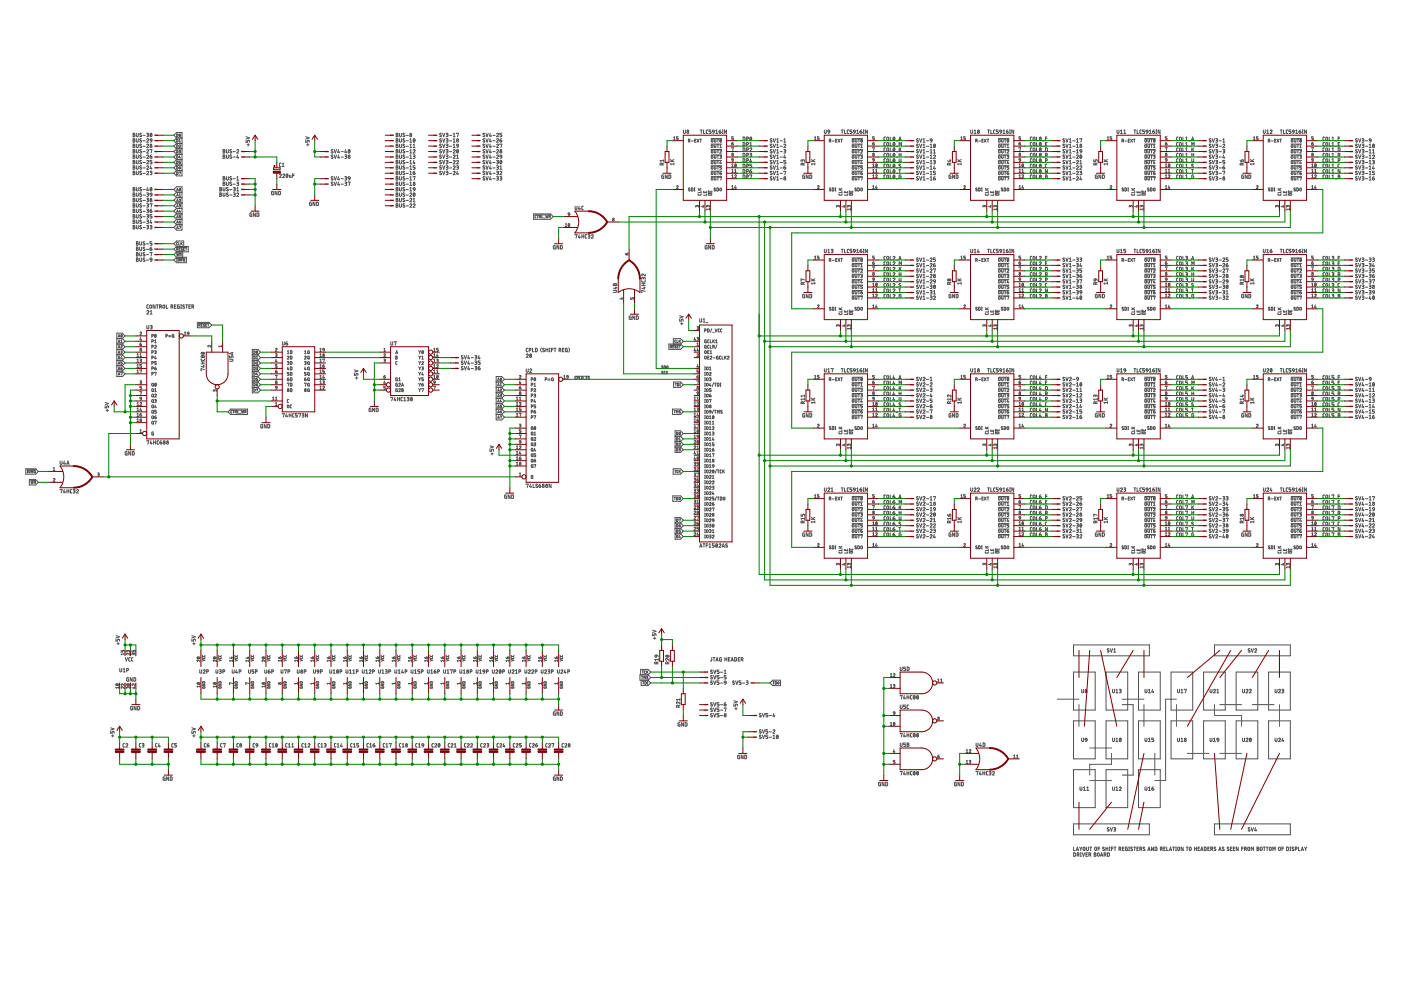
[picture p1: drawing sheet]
<svg xmlns="http://www.w3.org/2000/svg" width="420mm" height="297mm" viewBox="0 0 420 297" stroke-linecap="round" stroke-linejoin="round" font-family="sans-serif">
<g fill="none" stroke="#505050" stroke-width=".3">
<path d="M39.9 39.9l.5 .1-.2 .4 .3 .2-.2 .4h-.4zM40.9 39.9v.8l.2 .3 .3-.2 .1-.9M44 39.9l.5 .1-.2 .4M118.8 39.9l.5 .1-.2 .4 .3 .2-.2 .4h-.4zM119.8 39.9v.9l.2 .2 .4-.2v-.9M132.7 39.9l.4 1.1 .3-1.1M133.8 39.9l.5 .1v.4h-.4M145.7 39.9l.4 1.1 .3-1.1M147 39.9l-.2 .8h.6M150.5 39.9h-.6v.5h.5l.1 .2-.1 .4h-.5M205 39v.7l.2 .3 .3-.2v-.8M210 39h.6"/>
<path d="M210.3 39v1M211 39v1h.5M212.3 39l-.5 .2 .1 .7 .4 .1M213.2 39h-.5v.4l.4 .1 .1 .2-.1 .3h-.4M213.7 39.3l.5 .2M213.7 39.3l.3-.3 .2 .5M213.7 39.3h.1M214.2 39.5l-.4 .5M214.7 39.2l.2-.2v1M215.7 39.4h.3a.29 .29 0 0 1 .2 .4 .29 .29 0 0 1-.3 .2 .29 .29 0 0 1-.2-.3zM216.1 39l-.4 .4M216.6 39h.3"/>
<path d="M216.7 39v1M217.9 39v1l-.6-1v1M247.2 39v.8l.3 .2 .3-.2v-.8M248.3 39.3l.1 .2h.4M248.3 39.3l.3-.3 .2 .5M248.3 39.3h.1M248.8 39.5l-.4 .5M252.3 39h.6M252.6 39v1M253.3 39v1h.4M254.6 39l-.5 .2v.7l.5 .1M255.5 39h-.6v.4l.5 .1 .1 .2-.1 .3h-.5"/>
<path d="M255.9 39.3l.1 .2h.5M255.9 39.3l.4-.3 .2 .5M255.9 39.3h.1M256.5 39.5l-.5 .5M256.9 39.2l.3-.2v1M257.9 39.4h.4a.29 .29 0 0 1 .2 .4 .29 .29 0 0 1-.3 .2 .29 .29 0 0 1-.3-.3zM258.4 39l-.5 .4M258.9 39h.2M259 39v1M260.1 39v1l-.6-1v1M291.1 39v.7l.2 .3 .4-.2v-.8M292.1 39.2l.3-.2v1"/>
<path d="M293.3 39a.44 .44 0 0 1 .5 .5 .44 .44 0 0 1-.6 .4zM293.7 39.2l-.5 .6M296.2 39h.6M296.5 39v1M297.1 39v1h.5M298.4 39l-.4 .2v.7l.4 .1M299.4 39h-.6v.4l.5 .1 .1 .2-.1 .3h-.5M299.8 39.3l.1 .2h.5M299.8 39.3l.4-.3 .2 .5M299.8 39.3h.1M300.4 39.5l-.5 .5M300.8 39.2l.3-.2v1"/>
<path d="M301.8 39.4h.4a.28 .28 0 0 1 .2 .3 .28 .28 0 0 1-.3 .3 .28 .28 0 0 1-.3-.3zM302.3 39l-.5 .4M302.8 39h.2M302.9 39v1M304 39v1l-.6-1v1M335 39v.8l.2 .2 .4-.2v-.8M336 39.2l.3-.2v1M337 39.2l.3-.2v1M340.1 39h.5M340.3 39v1M341 39v1h.5M342.3 39l-.4 .2v.7l.4 .1"/>
<path d="M343.3 39h-.6v.4l.5 .1 .1 .2-.1 .3h-.5M343.7 39.3l.1 .2h.5M343.7 39.3l.3-.3 .3 .5M343.7 39.3h.1M344.3 39.5l-.5 .5M344.7 39.2l.3-.2v1M345.7 39.4h.3a.29 .29 0 0 1 .3 .4 .29 .29 0 0 1-.3 .2 .29 .29 0 0 1-.3-.3zM346.2 39l-.5 .4M346.7 39h.2M346.8 39v1M347.9 39v1l-.6-1v1M378.9 39v.8l.2 .2 .3-.2 .1-.8"/>
<path d="M379.9 39.2l.3-.2v1M380.9 39.2a.28 .28 0 0 1 .4-.2 .28 .28 0 0 1 .1 .4l-.5 .6h.6M383.9 39h.6M384.2 39v1M384.9 39v1h.5M386.2 39l-.5 .2 .1 .7 .4 .1M387.2 39h-.6v.4l.4 .1 .2 .2-.2 .3h-.4M387.6 39.3l.1 .2h.5M387.6 39.3l.3-.3 .3 .5M387.6 39.3h.1M388.2 39.5l-.5 .5M388.6 39.2l.3-.2v1"/>
<path d="M389.6 39.4h.3a.29 .29 0 0 1 .2 .4 .29 .29 0 0 1-.3 .2 .29 .29 0 0 1-.2-.3zM390 39l-.4 .4M390.5 39h.3M390.7 39v1M391.8 39v1l-.6-1v1M39.9 51.3l.5 .1-.2 .4 .3 .3-.3 .3h-.3zM39.9 49.7l.5 .1-.2 .4 .3 .2-.2 .3h-.4zM39.9 48.1l.5 .1-.2 .3 .3 .2-.2 .4h-.4zM39.9 46.4l.5 .2-.2 .3 .3 .2-.2 .4h-.4zM39.9 44.8l.5 .1-.2 .4 .3 .3-.3 .3h-.3zM39.9 43.2l.5 .1-.2 .3 .3 .4-.3 .2h-.3zM39.9 41.6l.5 .1-.2 .3 .3 .2-.2 .4h-.4z"/>
<path d="M39.9 59.4l.5 .2-.2 .3 .3 .4-.3 .2h-.3zM39.9 57.8l.5 .1-.2 .4 .3 .3-.3 .3h-.3zM39.9 56.2l.5 .1-.2 .4 .3 .2-.2 .3h-.4zM39.9 42h.3M39.9 45.3h.3M39.9 46.9h.3M39.9 40.4h.3M39.9 43.6h.3M39.9 48.5h.3M39.9 50.2h.3M39.9 51.8h.3M39.9 56.7h.3"/>
<path d="M39.9 58.3h.3M39.9 59.9h.3M40.9 51.3v.8l.2 .2 .3-.1 .1-.9M40.9 49.7v.7l.2 .3 .3-.1 .1-.9M40.9 48.1v.7l.2 .3 .3-.2 .1-.8M40.9 46.4v.8l.2 .3 .3-.2 .1-.9M40.9 44.8v.8l.2 .2 .3-.1 .1-.9M40.9 43.2v.7l.2 .3 .3-.1 .1-.9M40.9 41.6v.7l.2 .3 .3-.2 .1-.8M40.9 59.4v.8l.2 .3 .3-.2 .1-.9M40.9 57.8v.8l.2 .2 .3-.1 .1-.9M40.9 56.2v.7l.2 .3 .3-.1 .1-.9"/>
<path d="M42.4 51.4h-.4l-.1 .1 .5 .4a.28 .28 0 0 1-.1 .5 .28 .28 0 0 1-.4-.2M42.4 49.8l-.4-.1-.1 .2 .5 .4a.28 .28 0 0 1-.1 .4 .28 .28 0 0 1-.4-.1M42.4 48.2l-.4-.1-.1 .2 .5 .7h-.5M42.4 46.5l-.2-.1-.3 .3 .5 .7-.5-.1M42.4 44.9l-.2-.1-.3 .2 .5 .7h-.5M42.4 43.3l-.4-.1-.1 .2 .5 .4a.28 .28 0 0 1-.1 .4 .28 .28 0 0 1-.4-.1M42.4 41.7l-.4-.1-.1 .2 .5 .4a.28 .28 0 0 1-.1 .4 .28 .28 0 0 1-.4-.1M42.4 40h-.4l-.1 .2 .5 .7-.5-.1M42.4 59.5l-.2-.1-.3 .3 .5 .7-.5-.1M42.4 57.9l-.4-.1-.1 .3 .5 .3a.28 .28 0 0 1-.1 .5 .28 .28 0 0 1-.4-.2M42.4 56.3l-.4-.1-.1 .2 .5 .7h-.5M42.9 45.4h.7"/>
<path d="M42.9 47.1h.7M42.9 40.6h.7M42.9 42.2h.7M42.9 43.8h.7M42.9 48.7h.7M42.9 50.3h.7M42.9 52h.7M42.9 56.8h.7M42.9 58.5h.7M44 51.5a.28 .28 0 0 1 .4-.2 .28 .28 0 0 1 .1 .5l-.5 .6h.6M44 49.9a.28 .28 0 0 1 .4-.2 .28 .28 0 0 1 .1 .5l-.5 .5h.6M44 48.3a.28 .28 0 0 1 .4-.2 .28 .28 0 0 1 .1 .4l-.5 .6h.6"/>
<path d="M44 46.7a.28 .28 0 0 1 .4-.2 .28 .28 0 0 1 .1 .4l-.5 .6h.6M44 45a.28 .28 0 0 1 .4-.2 .28 .28 0 0 1 .1 .5l-.5 .6h.6M44 43.4a.28 .28 0 0 1 .4-.2 .28 .28 0 0 1 .1 .4l-.5 .6h.6M44 41.8a.28 .28 0 0 1 .4-.2 .28 .28 0 0 1 .1 .4l-.5 .6h.6M44 59.4l.5 .2-.2 .3M44 57.8l.5 .1-.2 .4M44.1 40.4h.2M44.1 58.3h.2M44.1 59.9h.2M44.2 56.2l-.2 .8h.6M44.3 40.4l.3 .4-.6 .2M44.3 59.9l.3 .4-.6 .2"/>
<path d="M44.3 58.3l.3 .3-.6 .3M44.4 56.8v.4M45 51.3l.6 .1-.1 .4h-.4M45 46.9h.3a.29 .29 0 0 1 .3 .3 .29 .29 0 0 1-.3 .3 .29 .29 0 0 1-.3-.3zM45 44.9l.6-.1-.3 1.1M45 58l.5-.1 .1 .5h-.5zM45.1 41.6h.4l.1 .5-.6-.1zM45.1 40h.1a.44 .44 0 0 1 .4 .5 .44 .44 0 0 1-.5 .3zM45.1 56.3l.1-.1a.44 .44 0 0 1 .4 .5 .44 .44 0 0 1-.5 .4zM45.2 49.7l-.2 .8h.6M45.3 51.8l.3 .3-.6 .3M45.4 50.3v.4"/>
<path d="M45.5 46.4l-.5 .5M45.5 40.2l-.4 .5M45.5 56.4l-.4 .6M45.6 48.1h-.6v.4l.5 .1 .1 .2-.1 .3h-.5M45.6 42.1l-.5 .5M45.6 58.4l-.5 .5M52.9 41.4h1.7M52.9 57.6h1.7M52.9 47.9h1.7M52.9 41.4l-.8-.9 .8-.8h1.7v13h-1.7l-.8-.8 .8-.8M52.9 57.6l-.8-.8 .8-.8h1.7v13h-1.7l-.8-.8 .8-.8M52.9 41.4l-.8 .8 .8 .8"/>
<path d="M52.9 43h1.7M52.9 43l-.8 .8 .8 .8M52.9 44.6h1.7M52.9 44.6l-.8 .8 .8 .8M52.9 46.2h1.7M52.9 46.2l-.8 .9 .8 .8M52.9 47.9l-.8 .8 .8 .8M52.9 49.5h1.7M52.9 49.5l-.8 .8 .8 .8M52.9 51.1h1.7M52.9 57.6l-.8 .8 .8 .8M52.9 59.2h1.7"/>
<path d="M52.9 59.2l-.8 .8 .8 .9M53 40.2l.4 .1-.1 .6h-.3zM53 41.8l.4 .1-.1 .6h-.3zM53 43.4l.4 .1v.6l-.2 .1h-.2zM53 45l.4 .1-.1 .7h-.3zM53 46.7l.4 .1-.1 .6h-.3zM53 48.3l.4 .1-.1 .6h-.3zM53 49.9l.4 .1v.6l-.2 .1h-.2zM53 51.5l.4 .1v.6l-.2 .1h-.2zM53 57.2l.2-.8 .3 .8M53 58.8l.2-.8 .3 .8M53 57h.4"/>
<path d="M53 58.6h.4M53.7 43.6l.4-.1-.4 .7h.4M53.7 45l.4 .2-.3 .2M53.7 50.2l.4 .1v.3h-.3zM53.7 51.6l.4-.1-.2 .8M53.7 42.5h.4M53.7 42l.2-.2v.7M53.7 59.8h.4l-.4 .6h.5M53.7 58.2l.3-.2v.8M53.7 58.8h.5M53.8 40.2a.31 .31 0 0 1 .3 .3 .31 .31 0 0 1-.3 .3zM53.9 56.5a.31 .31 0 0 1 .3 .3 .31 .31 0 0 1-.4 .3z"/>
<path d="M53.9 46.7l-.2 .5h.4M53.9 45.4l.2 .3-.4 .1M54 47.1v.3M54.1 49.9l-.4 .3M54.1 40.3l-.3 .4M54.1 56.6l-.3 .4M54.1 48.3h-.4v.3l.4 .2v.2h-.4M65.9 56.2l.5 .1-.2 .4 .3 .2-.2 .3h-.4zM65.9 57.8l.5 .1-.2 .4 .3 .2-.2 .3-.4 .1zM65.9 56.7h.3M65.9 58.3h.3M66.9 52.9l.5 .2-.2 .3 .3 .2-.2 .4h-.4z"/>
<path d="M66.9 44.8l.5 .1-.2 .4 .3 .2-.2 .3-.4 .1zM66.9 54.6l.5 .1-.2 .3 .3 .3-.2 .3h-.4zM66.9 46.4l.5 .2-.2 .3 .3 .2-.2 .4h-.4zM66.9 56.2v.9l.2 .1 .4-.1v-.9M66.9 57.8v.9l.2 .1 .4-.1v-.9M66.9 53.4h.3M66.9 45.3h.3M66.9 55h.3M66.9 46.9h.3M67.9 52.9v.9l.2 .2 .4-.2v-.9M67.9 44.8v.9l.2 .1 .4-.1v-.9M67.9 54.6v.9l.2 .1 .4-.1v-.9"/>
<path d="M67.9 46.4v.9l.2 .2 .4-.2v-.9M68.4 56.3l-.3-.1-.2 .2 .5 .4a.28 .28 0 0 1-.1 .5 .28 .28 0 0 1-.4-.2M68.4 57.9l-.3-.1-.2 .3 .5 .3a.28 .28 0 0 1-.1 .5 .28 .28 0 0 1-.4-.2M68.9 56.8h.7M68.9 58.5h.7M69.4 53l-.2-.1-.3 .3 .5 .7-.5-.1M69.4 44.9l-.2-.1-.3 .2 .5 .7h-.5M69.4 54.7l-.2-.1-.3 .2 .5 .7h-.5M69.4 46.5l-.2-.1-.3 .3 .5 .7-.5-.1M69.9 53.6h.7M69.9 45.4h.7M69.9 55.2h.7"/>
<path d="M69.9 47.1h.7M70 56.2l.5 .1-.1 .4M70 57.8l.5 .1-.1 .4M70.1 56.7h.3M70.1 58.3h.3M70.3 56.7l.2 .1v.3l-.5 .1M70.3 58.3l.2 .1v.4l-.5 .1M71 45a.28 .28 0 0 1 .4-.2 .28 .28 0 0 1 .1 .5l-.5 .6h.6M71 54.6l.6 .2-.5 .2M71 58.1a.28 .28 0 0 1 .4-.3 .28 .28 0 0 1 .1 .5l-.5 .6h.6M71 54h.6M71 53.2l.3-.3v1.1"/>
<path d="M71 56.4l.3-.2v1M71 57.2h.6M71.2 46.4l-.2 .8h.6M71.3 55l.3 .4-.6 .2M71.4 47v.5M73.8 42v.6h.5l.2-.6 .3 .2v.4M73.8 41l1 .3-1 .4M74.1 43.4h.7M74.4 43.1v.7M82 57.3l-.4 .1-.2 .2 .1 .7 .5 .1v-.6h-.2M83.1 57.3v1.1l-.6-1.1v1.1M83.6 57.3l.5 .2-.1 .9h-.4z"/>
<path d="M83.8 52.4a.28 .28 0 0 1 .4-.2 .28 .28 0 0 1 .1 .4l-.5 .6h.6M84.2 48.9l-.4 .2v.7l.4 .1M84.6 49.9h.6M84.6 49.1l.3-.2v1M84.8 52.4a.28 .28 0 0 1 .4-.2 .28 .28 0 0 1 .1 .4l-.5 .6h.6M85.9 52.2h.1a.49 .49 0 0 1 .4 .5 .49 .49 0 0 1-.5 .4zM86.3 52.4l-.4 .6M86.8 52.5l.2 .7h.3v-.7M87.8 52.6h.4M88.2 52.2h-.4v1M91.7 42v.6h.4l.1-.4 .2-.2 .3 .2v.4M91.7 41l1 .3-1 .4"/>
<path d="M92 43.4h.6M92.3 43.1v.7M99.8 54.7l-.2-.1-.3 .2 .5 .4a.28 .28 0 0 1-.1 .4 .28 .28 0 0 1-.4-.1M99.8 46.5l-.2-.1-.3 .3 .5 .4a.28 .28 0 0 1-.1 .4 .28 .28 0 0 1-.4-.2M99.8 53l-.2-.1-.3 .3 .5 .4a.28 .28 0 0 1-.1 .4 .28 .28 0 0 1-.4-.2M99.8 44.9l-.2-.1-.3 .2 .5 .4a.28 .28 0 0 1-.1 .5 .28 .28 0 0 1-.4-.2M100.2 54.6l.4 1 .3-1M100.2 46.4l.4 1.1 .3-1.1M100.2 52.9l.4 1.1 .3-1.1M100.2 44.8l.4 1.1 .3-1.1M101.5 46.4l-.2 .8h.6M101.5 52.9l-.2 .9h.6"/>
<path d="M101.5 44.8l-.2 .8h.6M101.5 54.6l-.2 .8h.6M101.7 45.4v.5M101.7 47v.5M101.7 53.5v.5M101.7 55.1v.5M102.3 53.6h.7M102.3 45.4h.7M102.3 55.2h.7M102.3 47.1h.7M103.4 54.6l.6 .1-.1 .3h-.4M103.4 46.4l.6 .2-.1 .3h-.4"/>
<path d="M103.4 52.9l.6 .2-.1 .3h-.4M103.7 44.8l-.3 .8h.6M103.7 55l.3 .4-.6 .2M103.7 46.9l.3 .4-.6 .2M103.7 53.4l.3 .4-.6 .2M103.8 45.4v.5M104.4 54.7l.6-.1-.3 1M104.5 53h.4l.1 .5-.6-.1zM104.5 44.9l.1-.1a.49 .49 0 0 1 .4 .5 .49 .49 0 0 1-.5 .5zM104.9 45l-.4 .6M105 53.5l-.5 .5M118.8 41.6l.5 .1-.2 .3 .3 .2-.2 .4h-.4z"/>
<path d="M118.8 43.2l.5 .1-.2 .3 .3 .3-.2 .3h-.4zM118.8 44.8l.5 .1-.2 .4 .3 .2-.2 .3-.4 .1zM118.8 46.4l.5 .2-.2 .3 .3 .2-.2 .4h-.4zM118.8 48.1l.5 .1-.2 .3 .3 .2-.2 .4h-.4zM118.8 49.7l.5 .1-.2 .4 .3 .2-.2 .3h-.4zM118.8 51.3l.5 .1-.2 .4 .3 .2-.2 .3-.4 .1zM118.8 52.9l.5 .2-.2 .3 .3 .2-.2 .4h-.4zM118.8 54.6l.5 .1-.2 .3 .3 .3-.2 .3h-.4zM118.8 56.2l.5 .1-.2 .4 .3 .2-.2 .3h-.4zM118.8 57.8l.5 .1-.2 .4 .3 .2-.2 .3-.4 .1zM118.8 59.4l.5 .2-.2 .3 .3 .2-.2 .4h-.4zM118.8 42h.3"/>
<path d="M118.8 53.4h.3M118.8 45.3h.3M118.8 55h.3M118.8 46.9h.3M118.8 40.4h.3M118.8 43.6h.3M118.8 48.5h.3M118.8 50.2h.3M118.8 51.8h.3M118.8 56.7h.3M118.8 58.3h.3M118.8 59.9h.3"/>
<path d="M119.8 41.6v.8l.2 .2 .4-.2v-.8M119.8 43.2v.9l.2 .1 .4-.1v-.9M119.8 44.8v.9l.2 .1 .4-.1v-.9M119.8 46.4v.9l.2 .2 .4-.2v-.9M119.8 48.1v.8l.2 .2 .4-.2v-.8M119.8 49.7v.9l.2 .1 .4-.1v-.9M119.8 51.3v.9l.2 .1 .4-.1v-.9M119.8 52.9v.9l.2 .2 .4-.2v-.9M119.8 54.6v.9l.2 .1 .4-.1v-.9M119.8 56.2v.9l.2 .1 .4-.1v-.9M119.8 57.8v.9l.2 .1 .4-.1v-.9M119.8 59.4v.9l.2 .2 .4-.2v-.9"/>
<path d="M121.3 40h-.4l-.1 .2 .5 .7-.5-.1M121.3 41.7l-.4-.1-.1 .2 .5 .4a.28 .28 0 0 1-.1 .4 .28 .28 0 0 1-.4-.1M121.3 43.3l-.4-.1-.1 .2 .5 .4a.28 .28 0 0 1-.1 .4 .28 .28 0 0 1-.4-.1M121.3 44.9l-.2-.1-.3 .2 .5 .7h-.5M121.3 46.5l-.2-.1-.3 .3 .5 .7-.5-.1M121.3 48.2l-.4-.1-.1 .2 .5 .7h-.5M121.3 49.8l-.4-.1-.1 .2 .5 .4a.28 .28 0 0 1-.1 .4 .28 .28 0 0 1-.4-.1M121.3 51.4h-.4l-.1 .1 .5 .4a.28 .28 0 0 1-.1 .5 .28 .28 0 0 1-.4-.2M121.3 53l-.2-.1-.3 .3 .5 .7-.5-.1M121.3 54.7l-.2-.1-.3 .2 .5 .7h-.5M121.3 56.3l-.4-.1-.1 .2 .5 .7h-.5M121.3 57.9l-.4-.1-.1 .3 .5 .3a.28 .28 0 0 1-.1 .5 .28 .28 0 0 1-.4-.2"/>
<path d="M121.3 59.5l-.2-.1-.3 .3 .5 .7-.5-.1M121.8 53.6h.7M121.8 45.4h.7M121.8 55.2h.7M121.8 47.1h.7M121.8 40.6h.7M121.8 42.2h.7M121.8 43.8h.7M121.8 48.7h.7M121.8 50.3h.7M121.8 52h.7M121.8 56.8h.7"/>
<path d="M121.8 58.5h.7M122.9 58.1a.28 .28 0 0 1 .4-.3 .28 .28 0 0 1 .1 .5l-.5 .6h.6M122.9 59.7a.28 .28 0 0 1 .4-.2 .28 .28 0 0 1 .1 .4l-.5 .6h.6M122.9 54h.6M122.9 45.9h.6M122.9 55.6h.6M122.9 47.5h.6M122.9 42.6h.6M122.9 41.8l.3-.2v1M122.9 43.4l.3-.2v1M122.9 45l.3-.2v1.1M122.9 46.7l.3-.3v1.1"/>
<path d="M122.9 48.3l.3-.2v1M122.9 49.9l.3-.2v1M122.9 51.5l.3-.2v1.1M122.9 53.2l.3-.3v1.1M122.9 54.8l.3-.2v1M122.9 56.4l.3-.2v1M122.9 44.2h.6M122.9 49.1h.6M122.9 50.7h.6M122.9 52.4h.6M122.9 57.2h.6M123.9 45a.28 .28 0 0 1 .4-.2 .28 .28 0 0 1 .1 .5l-.5 .6h.6"/>
<path d="M123.9 46.4l.6 .2-.1 .3h-.4M123.9 51.8h.3a.29 .29 0 0 1 .3 .3 .29 .29 0 0 1-.3 .3 .29 .29 0 0 1-.3-.3zM123.9 56.5l.1 .2 .5 .1M123.9 56.5l.3-.3 .3 .6M123.9 53.1l.6-.2-.3 1.1M123.9 44.2h.6M123.9 43.4l.3-.2v1M123.9 59.7l.3-.3v1.1M123.9 56.5h.1M124 41.6h.1a.48 .48 0 0 1 .4 .5 .48 .48 0 0 1-.5 .4zM124 57.9l.1-.1a.48 .48 0 0 1 .4 .6 .48 .48 0 0 1-.5 .4zM124.1 48.1l-.2 .8h.6"/>
<path d="M124.2 46.9l.3 .4-.6 .2M124.3 48.6v.5M124.4 51.3l-.5 .5M124.4 41.8l-.4 .6M124.4 58.1l-.4 .5M124.5 49.7h-.6v.5l.6 .2-.1 .3h-.5M124.5 56.8l-.5 .4M132.3 40h-.3l-.2 .2 .5 .4a.28 .28 0 0 1-.1 .4 .28 .28 0 0 1-.4-.2M132.3 41.7l-.3-.1-.2 .2 .5 .4a.28 .28 0 0 1-.1 .4 .28 .28 0 0 1-.4-.1M132.3 43.3l-.3-.1-.2 .2 .5 .4a.28 .28 0 0 1-.1 .4 .28 .28 0 0 1-.4-.1M132.3 44.9l-.2-.1-.3 .2 .5 .4a.28 .28 0 0 1-.1 .5 .28 .28 0 0 1-.4-.2M132.3 46.5l-.2-.1-.3 .3 .5 .4a.28 .28 0 0 1-.1 .4 .28 .28 0 0 1-.4-.2"/>
<path d="M132.3 48.2l-.3-.1-.2 .2 .5 .4a.28 .28 0 0 1-.1 .4 .28 .28 0 0 1-.4-.1M132.3 49.8l-.3-.1-.2 .2 .5 .4a.28 .28 0 0 1-.1 .4 .28 .28 0 0 1-.4-.1M132.3 51.4h-.3l-.2 .1 .5 .4a.28 .28 0 0 1-.1 .5 .28 .28 0 0 1-.4-.2M132.7 41.6l.4 1 .3-1M132.7 43.2l.4 1 .3-1M132.7 44.8l.4 1.1 .3-1.1M132.7 46.4l.4 1.1 .3-1.1M132.7 48.1l.4 1 .3-1M132.7 49.7l.4 1 .3-1M132.7 51.3l.4 1.1 .3-1.1M133.8 41.6l.5 .1v.3h-.4M133.8 43.2l.5 .1v.3h-.4"/>
<path d="M133.8 44.8l.5 .1v.4h-.4M133.8 46.4l.5 .2v.3h-.4M133.8 48.1l.5 .1v.3h-.4M133.8 49.7l.5 .1v.3l-.4 .1M133.8 51.3l.5 .1v.4h-.4M134.1 40.4l.3 .4-.6 .2M134.1 42l.3 .4-.6 .2M134.1 43.6l.3 .4-.6 .2M134.1 45.3l.3 .3-.6 .3M134.1 46.9l.3 .4-.6 .2M134.1 48.5l.3 .4-.6 .2M134.1 50.2l.3 .3-.6 .2"/>
<path d="M134.1 51.8l.3 .3-.6 .3M134.8 45.4h.7M134.8 47.1h.7M134.8 40.6h.7M134.8 42.2h.7M134.8 43.8h.7M134.8 48.7h.7M134.8 50.3h.7M134.8 52h.7M135.9 45a.28 .28 0 0 1 .4-.2 .28 .28 0 0 1 .1 .5l-.5 .6h.6M135.9 46.7a.28 .28 0 0 1 .4-.2 .28 .28 0 0 1 .1 .4l-.5 .6h.6M135.9 48.3a.28 .28 0 0 1 .4-.2 .28 .28 0 0 1 .1 .4l-.5 .6h.6"/>
<path d="M135.9 49.9a.28 .28 0 0 1 .4-.2 .28 .28 0 0 1 .1 .5l-.5 .5h.6M135.9 51.5a.28 .28 0 0 1 .4-.2 .28 .28 0 0 1 .1 .5l-.5 .6h.6M135.9 41h.6M135.9 42.6h.6M135.9 44.2h.6M135.9 40.2l.3-.3v1.1M135.9 41.8l.3-.2v1M135.9 43.4l.3-.2v1M136.9 48.3a.28 .28 0 0 1 .4-.2 .28 .28 0 0 1 .1 .4l-.5 .6h.6M136.9 49.7l.6 .1-.1 .3-.4 .1M136.9 47.5h.6M136.9 40l.6-.1-.3 1.1"/>
<path d="M136.9 46.7l.3-.3v1.1M136.9 43.3h.5l.1 .5-.5-.1zM137.1 44.9v-.1a.45 .45 0 0 1 .4 .5 .45 .45 0 0 1-.5 .4zM137.2 51.3l-.3 .8h.6M137.2 50.2l.3 .3-.6 .2M137.3 51.9v.5M137.4 45l-.4 .6M137.5 43.8l-.5 .4M145.4 40h-.4l-.2 .2 .5 .4a.28 .28 0 0 1-.1 .4 .28 .28 0 0 1-.4-.2M145.4 41.7l-.4-.1-.2 .2 .5 .4a.28 .28 0 0 1-.1 .4 .28 .28 0 0 1-.4-.1M145.4 43.3l-.4-.1-.2 .2 .5 .4a.28 .28 0 0 1-.1 .4 .28 .28 0 0 1-.4-.1M145.4 44.9l-.3-.1-.3 .2 .5 .4a.28 .28 0 0 1-.1 .5 .28 .28 0 0 1-.4-.2"/>
<path d="M145.4 46.5l-.3-.1-.3 .3 .5 .4a.28 .28 0 0 1-.1 .4 .28 .28 0 0 1-.4-.2M145.4 48.2l-.4-.1-.2 .2 .5 .4a.28 .28 0 0 1-.1 .4 .28 .28 0 0 1-.4-.1M145.4 49.8l-.4-.1-.2 .2 .5 .4a.28 .28 0 0 1-.1 .4 .28 .28 0 0 1-.4-.1M145.4 51.4h-.4l-.2 .1 .5 .4a.28 .28 0 0 1-.1 .5 .28 .28 0 0 1-.4-.2M145.4 53l-.3-.1-.3 .3 .5 .4a.28 .28 0 0 1-.1 .4 .28 .28 0 0 1-.4-.2M145.7 41.6l.4 1 .3-1M145.7 43.2l.4 1 .3-1M145.7 44.8l.4 1.1 .3-1.1M145.7 46.4l.4 1.1 .3-1.1M145.7 48.1l.4 1 .3-1M145.7 49.7l.4 1 .3-1M145.7 51.3l.4 1.1 .3-1.1"/>
<path d="M145.7 52.9l.4 1.1 .3-1.1M147 46.4l-.2 .8h.6M147 48.1l-.2 .8h.6M147 49.7l-.2 .8h.6M147 52.9l-.2 .9h.6M147 51.3l-.2 .8h.6M147 41.6l-.2 .8h.6M147 43.2l-.2 .8h.6M147 44.8l-.2 .8h.6M147.2 40.5v.5M147.2 42.1v.5M147.2 43.8v.4"/>
<path d="M147.2 45.4v.5M147.2 47v.5M147.2 48.6v.5M147.2 50.3v.4M147.2 51.9v.5M147.2 53.5v.5M147.8 53.6h.7M147.8 45.4h.7M147.8 47.1h.7M147.8 40.6h.7M147.8 42.2h.7M147.8 43.8h.7"/>
<path d="M147.8 48.7h.7M147.8 50.3h.7M147.8 52h.7M148.9 40.2a.28 .28 0 0 1 .4-.2 .28 .28 0 0 1 .1 .4l-.5 .6h.6M148.9 41.8a.28 .28 0 0 1 .4-.2 .28 .28 0 0 1 .1 .4l-.5 .6h.6M148.9 43.4a.28 .28 0 0 1 .4-.2 .28 .28 0 0 1 .1 .4l-.5 .6h.6M148.9 45a.28 .28 0 0 1 .4-.2 .28 .28 0 0 1 .1 .5l-.5 .6h.6M148.9 46.7a.28 .28 0 0 1 .4-.2 .28 .28 0 0 1 .1 .4l-.5 .6h.6M148.9 48.1l.6 .1-.1 .3h-.4M148.9 49.7l.6 .1-.1 .3-.4 .1M148.9 51.3l.6 .1-.1 .4h-.4M148.9 52.9l.6 .2-.1 .3h-.4"/>
<path d="M149.2 48.5l.3 .4-.6 .2M149.2 50.2l.3 .3-.6 .2M149.2 51.8l.3 .3-.6 .3M149.2 53.4l.3 .4-.6 .2M149.9 42l.5 .1 .1 .2M149.9 42l.3 .6 .3-.3M149.9 51.5l.1-.1a.27 .27 0 0 1 .4 0 .27 .27 0 0 1 0 .4l-.5 .6h.6M149.9 52.9l.6 .2-.2 .3M149.9 43.3l.6-.1-.3 1M149.9 50.7h.6M149.9 49.9l.3-.2v1M150 46.5h.4l.1 .5-.5-.1z"/>
<path d="M150.1 48.1a.44 .44 0 0 1 .5 .5 .44 .44 0 0 1-.6 .4zM150.1 53.4h.2M150.2 53.4l.3 .4-.6 .2M150.4 41.6l-.5 .4M150.5 48.3l-.5 .6M150.5 47l-.4 .5M150.5 42.3h.1M198.6 49.4l-.1-.5h-.4l-.1 .5h1M199 52.5l-.5 .1 .1 .9h.4v-.6h-.1M199 47.9v.5M199 48.9l-.4 .2M199 48.2h-1l.2 .2"/>
<path d="M200.1 52.5v1l-.6-1v1M200.6 52.5l.5 .1-.1 .9h-.4zM201.1 48.4h1M201.1 47.8l.6 .6M202 41.2l.2-.2v.9M202 41.9h.5M202.1 49.1h-1l.2 .3M202.1 48.9v.5M202.1 47.8l-.6 .4M202.9 55.8a.24 .24 0 0 1 .3-.2 .24 .24 0 0 1 .1 .4l-.4 .5h.5M203.4 41h-.5v.4l.5 .2-.1 .3h-.4M206.5 42.2l.4-.1v-.3l-.4-.1v.9"/>
<path d="M206.8 42.2l.1 .4M206.9 56.4h-.3l-.1 .2 .4 .5h-.4M207.3 56.3l.5 .2-.1 .7h-.4zM207.3 42.3h.6M208.2 57.2h.2M208.2 56.3h.2M208.3 56.3v.9M208.3 42.1h.3M208.7 41.7h-.4v.9h.4M209 41.7l.6 .9M209.3 58.1l.2 .4h.6l.1-.4M209.3 57h.9"/>
<path d="M209.3 56.5l.6 .5M209.6 41.7l-.6 .9M209.9 41.7h.5M210.1 41.7v.9M210.2 57.3v.4h-.9M210.2 56.5l-.5 .3M211 57.4v.3h.9v-.3M211.4 57.4v.3M211.9 58.1v.4h-.9M212.4 57.2v1.3M212.6 57.2v.4h.9v-.4M212.6 58.1l.7-.1 .2 .3-.8 .2z"/>
<path d="M213 57.3v.3M213.3 52.9h3.1M213.3 44.8h3.1M213.3 46.4h3.1M213.3 41.6h3.1M213.3 43.2h3.1M213.3 48.1h3.1M213.3 49.7h3.1M213.3 51.3h3.1M213.4 41.8l.4 .1-.2 .7-.3-.1zM213.4 43.4l.4 .1-.2 .7-.3-.1zM213.4 45l.4 .1-.2 .8-.3-.2z"/>
<path d="M213.4 46.7h.4l-.2 .8-.3-.2zM213.4 48.3l.4 .1-.2 .7-.3-.1zM213.4 49.9l.4 .1-.2 .7-.3-.1zM213.4 51.5l.4 .1-.2 .8-.3-.2zM213.4 53.1l.4 .1-.2 .8-.3-.2zM214.2 41.7l.2 .9 .3-.1v-.8M214.2 43.3l.2 .9 .3-.1v-.8M214.2 45l.2 .9 .3-.2v-.7M214.2 46.6l.2 .9 .3-.2v-.7M214.2 48.2l.2 .9 .3-.1v-.8M214.2 49.8l.2 .9 .3-.1v-.8M214.2 51.5l.2 .9 .3-.2v-.7"/>
<path d="M214.2 53.1l.2 .9 .3-.2v-.7M214.5 56.4h-.3l-.1 .2 .5 .5h-.5M214.7 40h.5M215 56.3l.5 .2-.2 .7h-.3zM215.1 41.7h.5M215.1 43.3h.5M215.1 45h.5M215.1 46.6h.5M215.1 48.2h.5M215.1 49.8h.5M215.1 51.5h.5M215.1 53.1h.5"/>
<path d="M215.3 41.7v.9M215.3 43.3v.9M215.3 45v.9M215.3 46.6v.9M215.3 48.2v.9M215.3 49.8v.9M215.3 51.5v.9M215.3 53.1v.9M215.9 45.2a.25 .25 0 0 1 .3-.2 .25 .25 0 0 1 .1 .4l-.4 .5h.5M215.9 46.6l.5 .1-.2 .3M215.9 51.9l.5 .2M215.9 51.9l.2 .5 .3-.3"/>
<path d="M215.9 44.2h.5M215.9 53.2l.5-.1-.3 .9M215.9 43.5l.2-.2v.9M216 56.4l.4 .1-.2 .7-.3-.2zM216 47h.2M216 41.8a.36 .36 0 0 1 .4 .4 .36 .36 0 0 1-.4 .3zM216.1 48.2l-.2 .7h.5M216.1 47l.3 .3-.5 .2M216.2 48.7v.4M216.3 51.5l-.4 .4M216.3 41.9l-.4 .5M216.4 49.8h-.5v.4l.5 .2-.1 .3h-.4"/>
<path d="M216.4 52.1h.1M216.6 40h.3M219.5 43h.3a.25 .25 0 0 1 .1 .3 .25 .25 0 0 1-.2 .2 .25 .25 0 0 1-.2-.2zM219.5 44.4l.4-.1-.2 .8M219.5 56.5h.4M219.5 55.8l.2-.2v.9M219.5 49.3l.2-.2v.9M219.5 50.9l.2-.1v.8M219.5 52.6l.2-.2v.9M219.5 50h.4M219.5 51.6h.4M219.5 53.3h.4"/>
<path d="M219.5 47.6h.4v.4l-.4-.1zM219.9 42.6l-.4 .4M219.9 41h-.4v.4l.4 .2v.3h-.4M219.9 48l-.3 .4M220.3 52.6a.25 .25 0 0 1 .4-.2 .25 .25 0 0 1 0 .4l-.4 .5h.5M220.3 51.6h.5M220.3 50.9l.3-.1v.8M220.5 49.2a.37 .37 0 0 1 .3 .4 .37 .37 0 0 1-.4 .3zM220.5 55.6l-.2 .7h.5M220.7 56.1v.4M220.8 49.3l-.4 .5M222.8 41.1l.6 .2-.2 .8h-.4z"/>
<path d="M222.8 42.7l.6 .2-.2 .8-.4 .1zM222.8 44.3l.6 .2-.2 .8-.4 .1zM222.8 46l.6 .1-.2 .9h-.4zM222.8 47.6l.6 .2-.2 .8h-.4zM222.8 49.2l.6 .2-.2 .8h-.4zM222.8 50.8l.6 .2-.2 .9h-.4zM222.8 52.5l.6 .1-.2 .9h-.4zM223.9 41.7l.5-.1-.1-.5h-.4v1M223.9 43.3l.5-.1-.1-.5h-.4v1.1M223.9 44.9h.4l.1-.5-.5-.1v1.1M223.9 46.5l.5-.1-.1-.4h-.4v1M223.9 48.2l.5-.2-.1-.4h-.4v1"/>
<path d="M223.9 49.8l.5-.1-.1-.5h-.4v1M223.9 51.4l.5-.1-.1-.4-.4-.1v1.1M223.9 53h.4l.1-.4-.5-.1v1M224.9 44.6v-.2a.27 .27 0 0 1 .4 0 .27 .27 0 0 1 .1 .4l-.5 .6h.5M224.9 46l.5 .1v.2l-.4 .1M224.9 51.3h.3a.29 .29 0 0 1 .3 .3 .29 .29 0 0 1-.3 .3 .29 .29 0 0 1-.3-.3zM224.9 52.6l.5-.1-.2 1M224.9 43.8h.5M224.9 42.9l.3-.2v1.1M225 41.1h.1a.49 .49 0 0 1 .3 .5 .49 .49 0 0 1-.4 .5zM225.1 47.6l-.2 .8h.5M225.2 46.4l.2 .4-.5 .2"/>
<path d="M225.3 48.2v.4M225.3 50.8l-.4 .5M225.4 41.3l-.5 .6M225.4 49.2h-.5v.5l.5 .2-.1 .3h-.4M231.5 41.7l-.4-.1-.1 .2 .4 .4a.28 .28 0 0 1 0 .4 .28 .28 0 0 1-.4-.1M231.5 43.3l-.4-.1-.1 .2 .4 .4a.28 .28 0 0 1 0 .4 .28 .28 0 0 1-.4-.1M231.5 44.9l-.3-.1-.2 .2 .4 .4a.28 .28 0 0 1 0 .5 .28 .28 0 0 1-.4-.2M231.5 46.5l-.3-.1-.2 .3 .4 .4a.28 .28 0 0 1 0 .4 .28 .28 0 0 1-.4-.2M231.5 48.2l-.4-.1-.1 .2 .4 .4a.28 .28 0 0 1 0 .4 .28 .28 0 0 1-.4-.1M231.5 49.8l-.4-.1-.1 .2 .4 .4a.28 .28 0 0 1 0 .4 .28 .28 0 0 1-.4-.1M231.5 51.4h-.4l-.1 .1 .4 .4a.28 .28 0 0 1 0 .5 .28 .28 0 0 1-.4-.2M231.5 53l-.3-.1-.2 .3 .4 .4a.28 .28 0 0 1 0 .4 .28 .28 0 0 1-.4-.2"/>
<path d="M231.9 43.2l.3 1 .4-1M231.9 41.6l.3 1 .4-1M231.9 44.8l.3 1.1 .4-1.1M231.9 46.4l.3 1.1 .4-1.1M231.9 48.1l.3 1 .4-1M231.9 49.7l.3 1 .4-1M231.9 51.3l.3 1.1 .4-1.1M231.9 52.9l.3 1.1 .4-1.1M232.9 54h.6M232.9 45.9h.6M232.9 47.5h.6M232.9 42.6h.6"/>
<path d="M232.9 44.2h.6M232.9 49.1h.6M232.9 50.7h.6M232.9 52.4h.6M232.9 41.8l.3-.2v1M232.9 43.4l.3-.2v1M232.9 45l.3-.2v1.1M232.9 46.7l.3-.3v1.1M232.9 48.3l.3-.2v1M232.9 49.9l.3-.2v1M232.9 51.5l.3-.2v1.1M232.9 53.2l.3-.3v1.1"/>
<path d="M234 53.6h.6M234 45.4h.6M234 47.1h.6M234 42.2h.6M234 43.8h.6M234 48.7h.6M234 50.3h.6M234 52h.6M235.1 43.4a.28 .28 0 0 1 .4-.2 .28 .28 0 0 1 .1 .4l-.5 .6h.5M235.1 44.8l.5 .1-.1 .4h-.3M235.1 50.2h.3a.29 .29 0 0 1 .3 .3 .29 .29 0 0 1-.4 .2 .29 .29 0 0 1-.2-.3zM235.1 42.6h.5"/>
<path d="M235.1 51.4l.5-.1-.2 1.1M235.1 41.8l.3-.2v1M235.3 46.4l-.2 .8h.5M235.4 45.3l.2 .3-.5 .3M235.5 47v.5M235.5 49.7l-.4 .5M235.6 48.1h-.5v.4l.4 .1 .1 .2-.1 .3h-.4M240.7 48.2l.1-.3h.4l.1 .5M240.7 48.3l-.2-.4-.3 .5M240.8 49.4l-.1-.5h-.3l-.2 .5h1.1M241.3 52.5l-.6 .1 .1 .9h.5v-.6h-.2M241.3 48.9l-.5 .2"/>
<path d="M242.4 52.5v1l-.6-1v1M242.9 52.5l.5 .1-.2 .9h-.3zM243.3 48.4h1.1M243.3 47.8l.7 .6M244.3 41.9h.5M244.3 41.2l.2-.2v.9M244.4 49.1h-1.1l.3 .3M244.4 48.9v.5M244.4 47.8l-.7 .4M245.2 55.8a.24 .24 0 0 1 .3-.2 .24 .24 0 0 1 .1 .4l-.4 .5h.4M245.6 41h-.4v.4l.4 .2-.1 .3h-.3M248.7 42.2h.3"/>
<path d="M249 42.2l.2-.4-.5-.1v.9M249 42.2l.2 .4M249.2 56.4h-.4l-.1 .2 .5 .5h-.5M249.6 56.3l.5 .2-.2 .7h-.3zM249.6 42.3h.6M250.5 57.2h.2M250.5 56.3h.2M250.6 56.3v.9M250.6 42.1h.3M251 41.7h-.4v.9h.4M251.3 41.7l.6 .9M251.6 58.1l.2 .4h.6l.1-.4"/>
<path d="M251.6 57h.9M251.6 56.5l.6 .5M251.9 41.7l-.6 .9M252.2 41.7h.4M252.4 41.7v.9M252.5 57.3v.4h-.9M252.5 56.5l-.6 .3M253.2 57.4v.3h.9v-.3M253.6 57.4v.3M254.1 58.1v.4h-.9M254.7 57.2v1.3M254.8 57.2v.4h1v-.4"/>
<path d="M254.9 58.1l.7-.1 .1 .3-.7 .2zM255.2 57.3v.3M255.5 52.9h3.2M255.5 44.8h3.2M255.5 46.4h3.2M255.5 41.6h3.2M255.5 43.2h3.2M255.5 48.1h3.2M255.5 49.7h3.2M255.5 51.3h3.2M255.7 41.8l.4 .1-.2 .7-.3-.1zM255.7 43.4l.4 .1-.2 .7-.3-.1z"/>
<path d="M255.7 45l.4 .1-.2 .8-.3-.2zM255.7 46.7h.4l-.2 .8-.3-.2zM255.7 48.3l.4 .1-.2 .7-.3-.1zM255.7 49.9l.4 .1-.2 .7-.3-.1zM255.7 51.5l.4 .1-.2 .8-.3-.2zM255.7 53.1l.4 .1-.2 .8-.3-.2zM256.5 41.7l.2 .9 .3-.1v-.8M256.5 43.3l.2 .9 .3-.1v-.8M256.5 45l.2 .9 .3-.2v-.7M256.5 46.6l.2 .9 .3-.2v-.7M256.5 48.2l.2 .9 .3-.1v-.8M256.5 49.8l.2 .9 .3-.1v-.8"/>
<path d="M256.5 51.5l.2 .9 .3-.2v-.7M256.5 53.1l.2 .9 .3-.2v-.7M256.8 56.4h-.3l-.1 .2 .4 .5h-.4M256.9 40h.6M257.2 56.3l.5 .2-.1 .7h-.4zM257.3 41.7h.5M257.3 43.3h.5M257.3 45h.5M257.3 46.6h.5M257.3 48.2h.5M257.3 49.8h.5M257.3 51.5h.5"/>
<path d="M257.3 53.1h.5M257.6 41.7v.9M257.6 43.3v.9M257.6 45v.9M257.6 46.6v.9M257.6 48.2v.9M257.6 49.8v.9M257.6 51.5v.9M257.6 53.1v.9M258.1 45.2a.24 .24 0 0 1 .4-.2 .24 .24 0 0 1 .1 .4l-.5 .5h.5M258.1 46.6l.5 .1-.2 .3M258.1 51.9l.5 .2"/>
<path d="M258.1 51.9l.2 .5 .3-.3M258.1 44.2h.5M258.1 53.2l.5-.1-.2 .9M258.1 43.5l.3-.2v.9M258.2 56.4l.4 .1-.2 .7-.2-.1zM258.3 47h.1M258.3 41.8a.42 .42 0 0 1 .3 .4 .42 .42 0 0 1-.3 .4zM258.3 48.2l-.2 .7h.5M258.4 47l.2 .4-.5 .1M258.5 48.7v.4M258.6 51.5l-.5 .4M258.6 41.9l-.4 .5"/>
<path d="M258.6 49.8h-.5v.4l.5 .2v.3h-.5M258.6 52.1h.1M258.9 40h.2M261.7 43h.3a.25 .25 0 0 1 .2 .3 .25 .25 0 0 1-.2 .2 .25 .25 0 0 1-.3-.2zM261.7 44.4l.5-.1-.2 .8M261.7 56.5h.5M261.7 50h.5M261.7 51.6h.5M261.7 53.3h.5M261.7 55.8l.3-.2v.9M261.7 49.3l.3-.2v.9M261.7 50.9l.3-.1v.8"/>
<path d="M261.7 52.6l.3-.2v.9M261.8 47.6h.3l.1 .4h-.4zM262.1 42.6l-.4 .4M262.2 41h-.5v.4l.5 .2-.1 .3h-.4M262.2 48l-.4 .4M262.6 52.6a.25 .25 0 0 1 .3-.2 .25 .25 0 0 1 .1 .4l-.4 .5h.5M262.6 51.6h.5M262.6 50.9l.2-.1v.8M262.7 49.2a.37 .37 0 0 1 .4 .4 .37 .37 0 0 1-.4 .3zM262.8 55.6l-.2 .7h.5M262.9 56.1v.4M263 49.3l-.4 .5"/>
<path d="M265.6 41.1l-.5 .2v.7l.5 .1M265.6 42.7l-.5 .2v.7l.5 .2M265.6 44.3l-.5 .3v.7l.5 .1M265.6 46l-.5 .2v.7l.5 .1M265.6 47.6l-.5 .2v.7l.5 .1M265.6 49.2l-.5 .2v.7l.5 .1M265.6 50.8l-.5 .3v.7l.5 .1M265.6 52.5l-.5 .2v.7l.5 .1M266 41.2h.5v.8l-.2 .1-.3-.1zM266 42.9h.5l-.1 .8-.4-.1zM266 49.4h.5l-.1 .8-.4-.1zM266 44.4l.5 .1v.7l-.2 .2-.3-.2z"/>
<path d="M266 46l.5 .1v.7l-.2 .2-.3-.2zM266 47.6l.5 .2-.2 .8-.3-.1zM266 50.9l.5 .1v.7l-.2 .2-.3-.2zM266 52.5l.5 .1v.7l-.2 .2-.3-.2zM267 52.5v1h.4M267 41.1v1h.4M267 42.7v1.1h.4M267 46v1h.4M267 49.2v1h.4M267 50.8v1.1h.4M267 44.3v1.1h.4M267 47.6v1h.4"/>
<path d="M267.9 41.1h.1a.44 .44 0 0 1 .4 .5 .44 .44 0 0 1-.5 .4zM267.9 44.4l.1-.1a.45 .45 0 0 1 .4 .6 .45 .45 0 0 1-.5 .3zM267.9 46h.1a.44 .44 0 0 1 .4 .5 .44 .44 0 0 1-.5 .3zM267.9 47.6h.1a.44 .44 0 0 1 .4 .5 .44 .44 0 0 1-.5 .4zM267.9 49.3l.1-.1a.44 .44 0 0 1 .4 .5 .44 .44 0 0 1-.5 .4zM267.9 50.9l.1-.1a.45 .45 0 0 1 .4 .6 .45 .45 0 0 1-.5 .3zM267.9 52.5h.1a.45 .45 0 0 1 .4 .5 .45 .45 0 0 1-.5 .4zM268 42.7a.45 .45 0 0 1 .4 .5 .45 .45 0 0 1-.5 .4zM268.3 41.3l-.4 .6M268.3 42.9l-.4 .6M268.3 44.6l-.4 .5M268.3 46.2l-.4 .6"/>
<path d="M268.3 47.8l-.4 .6M268.3 49.4l-.4 .6M268.3 51.1l-.4 .5M268.3 52.7l-.4 .6M268.8 53.6h.4M268.8 47.1h.4M268.8 42.2h.4M268.8 43.9h.4M268.8 48.7h.4M268.8 52h.4M268.8 45.5h.4M268.8 50.4h.4"/>
<path d="M269.5 50.8h.6M269.6 42.1l.3-1 .3 1M269.6 47.6l.1 .9 .2 .1 .3-.1v-.9M269.6 46.4h.6M269.6 41.9h.6M269.6 43.8v-1.1l.4 .6 .3-.6v1.1M269.6 46v1M269.7 44.3v1.1M269.8 50.8v1.1M269.9 44.7l.3 .7M270.1 49.3l-.4-.1-.1 .2 .4 .4a.28 .28 0 0 1 0 .4 .28 .28 0 0 1-.4-.1M270.2 52.5l-.5 .1v.9h.5v-.6h-.2"/>
<path d="M270.2 46v1M270.2 44.3l-.5 .7M275.4 41.7l-.4-.1-.1 .2 .4 .4a.28 .28 0 0 1 0 .4 .28 .28 0 0 1-.5-.1M275.4 43.3l-.4-.1-.1 .2 .4 .4a.28 .28 0 0 1 0 .4 .28 .28 0 0 1-.5-.1M275.4 44.9l-.3-.1-.2 .2 .5 .7h-.6M275.4 46.5l-.3-.1-.2 .3 .5 .7-.6-.1M275.4 48.2l-.4-.1-.1 .2 .5 .7h-.6M275.4 49.8l-.4-.1-.1 .2 .4 .4a.28 .28 0 0 1 0 .4 .28 .28 0 0 1-.5-.1M275.4 51.4h-.4l-.1 .1 .4 .4a.28 .28 0 0 1 0 .5 .28 .28 0 0 1-.5-.2M275.4 53l-.3-.1-.2 .3 .5 .7-.6-.1M275.8 41.6l.3 1 .4-1M275.8 43.2l.3 1 .4-1"/>
<path d="M275.8 44.8l.3 1.1 .4-1.1M275.8 46.4l.3 1.1 .4-1.1M275.8 48.1l.3 1 .4-1M275.8 49.7l.3 1 .4-1M275.8 51.3l.3 1.1 .4-1.1M275.8 52.9l.3 1.1 .4-1.1M276.8 54h.6M276.8 45.9h.6M276.8 47.5h.6M276.8 42.6h.6M276.8 44.2h.6M276.8 49.1h.6"/>
<path d="M276.8 50.7h.6M276.8 52.4h.6M276.8 41.8l.3-.2v1M276.8 43.4l.3-.2v1M276.8 45l.3-.2v1.1M276.8 46.7l.3-.3v1.1M276.8 48.3l.3-.2v1M276.8 49.9l.3-.2v1M276.8 51.5l.3-.2v1.1M276.8 53.2l.3-.3v1.1M277.8 53.6h.7M277.8 45.4h.7"/>
<path d="M277.8 47.1h.7M277.8 42.2h.7M277.8 43.8h.7M277.8 48.7h.7M277.8 50.3h.7M277.8 52h.7M279 54h.5M279 45.9h.5M279 47.5h.5M279 44.2h.5M279 49.1h.5M279 50.7h.5"/>
<path d="M279 52.4h.5M279 43.4l.3-.2v1M279 45l.3-.2v1.1M279 46.7l.3-.3v1.1M279 48.3l.3-.2v1M279 49.9l.3-.2v1M279 51.5l.3-.2v1.1M279 53.2l.3-.3v1.1M279.1 41.6h.3l.1 .5-.5-.1zM279.5 42.1l-.4 .5M280 46.7a.29 .29 0 0 1 .4-.2 .29 .29 0 0 1 .1 .4l-.5 .6h.5M280 48.1h.4l.1 .2-.4 .2"/>
<path d="M280 53.4h.3a.29 .29 0 0 1 .2 .3 .29 .29 0 0 1-.3 .3 .29 .29 0 0 1-.2-.3zM280 45.9h.5M280 45l.2-.2v1.1M280.1 43.3l.1-.1a.45 .45 0 0 1 .4 .5 .45 .45 0 0 1-.6 .4zM280.2 49.7l-.2 .8h.5M280.2 48.5l.3 .1v.4l-.5 .1M280.4 50.3v.4M280.4 52.9l-.4 .5M280.5 43.4l-.5 .6M280.5 51.3h-.5v.5l.5 .2-.1 .3-.4 .1M284.7 49.4l-.1-.5h-.4l-.1 .5h1.1M284.7 48h.5"/>
<path d="M284.9 47.9v.5l-.8-.2M285.2 52.5l-.6 .1 .1 .9h.5v-.6h-.2M285.2 48.9l-.5 .2M286.3 52.5v1l-.6-1v1M286.7 52.5l.6 .1-.2 .9h-.4zM287.2 48.4h1M287.2 47.8l.6 .6M288.2 41.9h.4M288.2 41.2l.2-.2v.9M288.2 49.1h-1l.2 .3M288.2 48.9v.5M288.2 47.8l-.6 .4"/>
<path d="M289 55.8a.24 .24 0 0 1 .4-.2 .24 .24 0 0 1 .1 .4l-.5 .5h.5M289.5 41h-.5v.4l.5 .2-.1 .3h-.4M292.1 40h.6M292.6 42.2l.4-.1-.1-.4h-.3v.9M292.9 42.2l.2 .4M293.1 56.4h-.4l-.1 .2 .5 .5h-.5M293.5 56.3l.4 .2-.1 .7h-.3zM293.5 42.3h.6M294.3 57.2h.3M294.3 56.3h.3M294.4 56.3v.9M294.5 42.1h.3"/>
<path d="M294.9 41.7h-.4v.9h.4M295.2 41.7l.6 .9M295.5 58.1l.2 .4h.6l.1-.4M295.5 57h.9M295.5 56.5l.5 .5M295.8 41.7l-.6 .9M296 41.7h.5M296.3 41.7v.9M296.4 57.3v.4h-.9M296.4 56.5l-.6 .3M297.1 57.4v.3h.9v-.3M297.5 57.4v.3"/>
<path d="M298 58.1v.4h-.9M298.6 57.2v1.3M298.7 57.2v.4h.9v-.4M298.8 58.1l.7-.1 .1 .3-.7 .2zM299.1 57.3v.3M299.4 52.9h3.2M299.4 44.8h3.2M299.4 46.4h3.2M299.4 41.6h3.2M299.4 43.2h3.2M299.4 48.1h3.2M299.4 49.7h3.2"/>
<path d="M299.4 51.3h3.2M299.6 41.8l.3 .1-.1 .7-.3-.1zM299.6 43.4l.3 .1-.1 .7-.3-.1zM299.6 45l.3 .1-.1 .8-.3-.2zM299.6 46.7h.3l-.1 .8-.3-.2zM299.6 48.3l.3 .1-.1 .7-.3-.1zM299.6 49.9l.3 .1-.1 .7-.3-.1zM299.6 51.5l.3 .1-.1 .8-.3-.2zM299.6 53.1l.3 .1-.1 .8-.3-.2zM300.4 41.7l.2 .9 .2-.1 .1-.8M300.4 43.3l.2 .9 .2-.1 .1-.8M300.4 45l.2 .9 .2-.2 .1-.7"/>
<path d="M300.4 46.6l.2 .9 .2-.2 .1-.7M300.4 48.2l.2 .9 .2-.1 .1-.8M300.4 49.8l.2 .9 .2-.1 .1-.8M300.4 51.5l.2 .9 .2-.2 .1-.7M300.4 53.1l.2 .9 .2-.2 .1-.7M300.7 56.4h-.3l-.1 .2 .4 .5h-.5M300.8 40h.6M301.1 56.3l.5 .2-.1 .7h-.4zM301.2 41.7h.5M301.2 43.3h.5M301.2 45h.5M301.2 46.6h.5"/>
<path d="M301.2 48.2h.5M301.2 49.8h.5M301.2 51.5h.5M301.2 53.1h.5M301.5 41.7v.9M301.5 43.3v.9M301.5 45v.9M301.5 46.6v.9M301.5 48.2v.9M301.5 49.8v.9M301.5 51.5v.9M301.5 53.1v.9"/>
<path d="M302 45.2a.24 .24 0 0 1 .4-.2 .24 .24 0 0 1 .1 .4l-.5 .5h.5M302 46.6l.5 .1-.2 .3M302 51.9l.5 .2M302 51.9l.2 .5 .3-.3M302 44.2h.5M302 53.2l.5-.1-.2 .9M302 43.5l.3-.2v.9M302 56.5h.5l-.2 .7-.3-.1zM302.1 47h.2M302.2 41.8a.36 .36 0 0 1 .3 .4 .36 .36 0 0 1-.4 .3zM302.2 48.2l-.2 .7h.5M302.3 47l.2 .3-.5 .2"/>
<path d="M302.4 48.7v.4M302.4 51.5l-.4 .4M302.5 41.9l-.4 .5M302.5 49.8h-.5v.4l.5 .2-.1 .3h-.4M302.5 52.1h.1M302.8 40h.2M305.6 43h.3a.25 .25 0 0 1 .2 .3 .25 .25 0 0 1-.3 .2 .25 .25 0 0 1-.2-.2zM305.6 44.4l.5-.1-.2 .8M305.6 56.5h.5M305.6 50h.5M305.6 51.6h.5M305.6 53.3h.5"/>
<path d="M305.6 55.8l.3-.2v.9M305.6 49.3l.3-.2v.9M305.6 50.9l.3-.1v.8M305.6 52.6l.3-.2v.9M305.7 47.6h.3l.1 .4-.5-.1zM306 42.6l-.4 .4M306.1 41h-.5v.4l.5 .2-.1 .3h-.4M306.1 48l-.4 .4M306.5 52.6a.25 .25 0 0 1 .3-.2 .25 .25 0 0 1 .1 .4l-.4 .5h.5M306.5 51.6h.5M306.5 50.9l.2-.1v.8M306.6 49.2a.37 .37 0 0 1 .4 .4 .37 .37 0 0 1-.4 .3z"/>
<path d="M306.7 55.6l-.2 .7h.5M306.8 56.1v.4M306.9 49.3l-.4 .5M309.5 41.1l-.5 .2v.7l.5 .1M309.5 42.7l-.5 .2v.7l.5 .2M309.5 44.3l-.5 .3v.7l.5 .1M309.5 46l-.5 .2v.7l.5 .1M309.5 47.6l-.5 .2v.7l.5 .1M309.5 49.2l-.5 .2v.7l.5 .1M309.5 50.8l-.5 .3v.7l.5 .1M309.5 52.5l-.5 .2v.7l.5 .1M309.9 41.2h.5v.6l-.2 .3-.3-.1z"/>
<path d="M309.9 42.9h.5l-.1 .8-.4-.1zM309.9 49.4h.5l-.1 .8-.4-.1zM309.9 44.4h.4l.1 .2-.2 .8-.4-.3zM309.9 46h.3l.2 .2-.2 .8-.4-.3zM309.9 47.6h.3l.2 .3-.2 .7-.4-.3zM309.9 50.9h.4l.1 .2-.2 .8-.4-.3zM309.9 52.5h.4l.1 .2-.2 .8-.4-.3zM310.9 52.5v1h.4M310.9 41.1v1h.4M310.9 42.7v1.1h.4M310.9 46v1h.4M310.9 49.2v1h.4"/>
<path d="M310.9 50.8v1.1h.4M310.9 44.3v1.1h.4M310.9 47.6v1h.4M311.8 41.1h.1a.44 .44 0 0 1 .4 .5 .44 .44 0 0 1-.5 .4zM311.8 42.8l.1-.1a.45 .45 0 0 1 .4 .5 .45 .45 0 0 1-.5 .4zM311.8 44.4l.1-.1a.45 .45 0 0 1 .4 .5 .45 .45 0 0 1-.5 .4zM311.8 46h.1a.44 .44 0 0 1 .4 .5 .44 .44 0 0 1-.5 .3zM311.8 47.6h.1a.44 .44 0 0 1 .4 .5 .44 .44 0 0 1-.5 .4zM311.8 49.3l.1-.1a.44 .44 0 0 1 .4 .5 .44 .44 0 0 1-.5 .4zM311.8 50.9l.1-.1a.45 .45 0 0 1 .4 .5 .45 .45 0 0 1-.5 .4zM311.8 52.5h.1a.45 .45 0 0 1 .4 .5 .45 .45 0 0 1-.5 .4zM312.2 41.3l-.5 .6"/>
<path d="M312.2 42.9l-.5 .6M312.2 44.6l-.5 .5M312.2 46.2l-.5 .6M312.2 47.8l-.5 .6M312.2 49.4l-.5 .6M312.2 51.1l-.5 .5M312.2 52.7l-.5 .6M312.7 53.6h.4M312.7 47.1h.4M312.7 42.2h.4M312.7 43.9h.4M312.7 48.7h.4"/>
<path d="M312.7 52h.4M312.7 45.5h.4M312.7 50.4h.4M313.5 44.3l.6 .2-.2 .8-.4 .1zM313.5 41.6h.5M313.5 43.2h.4M313.5 48.2l.5-.2v-.4h-.5v1M313.5 52.5l.5 .1-.2 .3 .3 .2-.1 .4h-.5zM313.5 52.9h.3M313.5 46.5h.3M313.8 46.5l.3-.3-.6-.2v1M313.9 46.5l.2 .5"/>
<path d="M313.9 49.2l-.4 .2v.7l.4 .1M314 42.7h-.5v1.1h.5M314 41.1h-.5v1M314.1 50.8v1.1l-.6-1.1v1.1M319.3 41.7l-.4-.1-.1 .2 .4 .4a.28 .28 0 0 1 0 .4 .28 .28 0 0 1-.5-.1M319.3 43.3l-.4-.1-.1 .2 .4 .4a.28 .28 0 0 1 0 .4 .28 .28 0 0 1-.5-.1M319.3 44.9l-.3-.1-.2 .2 .4 .4a.28 .28 0 0 1 0 .5 .28 .28 0 0 1-.5-.2M319.3 46.5l-.3-.1-.2 .3 .4 .4a.28 .28 0 0 1 0 .4 .28 .28 0 0 1-.5-.2M319.3 48.2l-.4-.1-.1 .2 .4 .4a.28 .28 0 0 1 0 .4 .28 .28 0 0 1-.5-.1M319.3 49.8l-.4-.1-.1 .2 .4 .4a.28 .28 0 0 1 0 .4 .28 .28 0 0 1-.5-.1M319.3 51.4h-.4l-.1 .1 .4 .4a.28 .28 0 0 1 0 .5 .28 .28 0 0 1-.5-.2M319.3 53l-.3-.1-.2 .3 .4 .4a.28 .28 0 0 1 0 .4 .28 .28 0 0 1-.5-.2"/>
<path d="M319.7 41.6l.3 1 .3-1M319.7 43.2l.3 1 .3-1M319.7 44.8l.3 1.1 .3-1.1M319.7 46.4l.3 1.1 .3-1.1M319.7 48.1l.3 1 .3-1M319.7 49.7l.3 1 .3-1M319.7 51.3l.3 1.1 .3-1.1M319.7 52.9l.3 1.1 .3-1.1M320.7 54h.6M320.7 45.9h.6M320.7 47.5h.6M320.7 42.6h.6"/>
<path d="M320.7 44.2h.6M320.7 49.1h.6M320.7 50.7h.6M320.7 52.4h.6M320.7 41.8l.3-.2v1M320.7 43.4l.3-.2v1M320.7 45l.3-.2v1.1M320.7 46.7l.3-.3v1.1M320.7 48.3l.3-.2v1M320.7 49.9l.3-.2v1M320.7 51.5l.3-.2v1.1M320.7 53.2l.3-.3v1.1"/>
<path d="M321.7 53.6h.7M321.7 45.4h.7M321.7 47.1h.7M321.7 42.2h.7M321.7 43.8h.7M321.7 48.7h.7M321.7 50.3h.7M321.7 52h.7M322.8 46.7a.29 .29 0 0 1 .4-.2 .29 .29 0 0 1 .1 .4l-.5 .6h.6M322.8 48.3a.29 .29 0 0 1 .4-.2 .29 .29 0 0 1 .1 .4l-.5 .6h.6M322.8 49.9a.29 .29 0 0 1 .4-.2 .29 .29 0 0 1 .1 .5l-.5 .5h.6M322.8 51.5a.29 .29 0 0 1 .4-.2 .29 .29 0 0 1 .1 .5l-.5 .6h.6"/>
<path d="M322.8 53.2a.29 .29 0 0 1 .4-.2 .29 .29 0 0 1 .1 .4l-.5 .6h.6M322.8 45.9h.6M322.8 42.6h.6M322.8 44.2h.6M322.8 41.8l.3-.2v1M322.8 43.4l.3-.2v1M322.8 45l.3-.2v1.1M323.8 45.2l.6 .2M323.8 45.1l.2-.2h.3l.1 .5M323.8 49.9a.28 .28 0 0 1 .5-.2 .28 .28 0 0 1 0 .5l-.5 .5h.6M323.8 51.3l.6 .1-.1 .4h-.3M323.8 48.3l.3-.2v1"/>
<path d="M323.8 41.7l.6-.1-.3 1M323.8 49.1h.6M323.8 45.1v.1M324 46.5a.44 .44 0 0 1 .5 .5 .44 .44 0 0 1-.6 .3zM324.1 52.9l-.3 .9h.6M324.1 51.8l.3 .3-.6 .3M324.3 53.5v.5M324.4 46.7l-.5 .5M324.4 45.4l-.4 .5M328 47.9v.5h.5l.2-.5 .3 .1 .1 .4M328.6 49.4l-.1-.5h-.4l-.1 .5h1.1M329.1 48.9l-.5 .2"/>
<path d="M329.1 52.5l-.6 .1 .1 .9h.5v-.6h-.2M330.1 52.5v1l-.5-1v1M330.6 52.5l.6 .1-.2 .9h-.4zM331.1 48.4h1M331.1 47.8l.6 .6M332 41.9h.5M332 41.2l.3-.2v.9M332.1 48.9v.5M332.1 49.1h-1l.2 .3M332.1 47.8l-.6 .4M332.9 55.8a.24 .24 0 0 1 .4-.2 .24 .24 0 0 1 0 .4l-.4 .5h.5M333.4 41h-.5v.4l.5 .2-.1 .3h-.4"/>
<path d="M336 40h.6M336.5 42.2l.4-.1-.1-.4h-.3v.9M336.8 42.2l.2 .4M336.9 56.4h-.3l-.1 .2 .5 .5h-.5M337 40h.6M337.4 56.3l.4 .2-.1 .7h-.3zM337.4 42.3h.6M338.2 57.2h.2M338.2 56.3h.2M338.3 56.3v.9M338.4 42.1h.3M338.8 41.7h-.4v.9h.4"/>
<path d="M339 41.7l.7 .9M339.4 58.1l.2 .4h.6l.1-.4M339.4 57h.9M339.4 56.5l.5 .5M339.7 41.7l-.7 .9M339.9 41.7h.5M340.2 41.7v.9M340.3 57.3v.4h-.9M340.3 56.5l-.6 .3M341 57.4v.3h.9v-.3M341.4 57.4v.3M341.9 58.1v.4h-.9"/>
<path d="M342.5 57.2v1.3M342.6 57.2v.4h.9v-.4M342.7 58.1l.7-.1 .1 .3-.7 .2zM343 57.3v.3M343.3 52.9h3.2M343.3 44.8h3.2M343.3 46.4h3.2M343.3 41.6h3.2M343.3 43.2h3.2M343.3 48.1h3.2M343.3 49.7h3.2M343.3 51.3h3.2"/>
<path d="M343.4 41.9h.4l-.1 .7-.3-.1zM343.4 45.1h.4l-.1 .8-.3-.2zM343.4 46.7h.4l-.1 .8-.3-.2zM343.4 48.4h.4l-.1 .7-.3-.1zM343.4 50h.4l-.1 .7-.3-.1zM343.5 43.4l.3 .1-.1 .7-.3-.1zM343.5 51.5l.3 .1-.1 .8-.3-.2zM343.5 53.1l.3 .1-.1 .8-.3-.2zM344.3 41.7l.1 .9 .3-.1v-.8M344.3 43.3l.1 .9 .3-.1v-.8M344.3 45l.1 .9 .3-.2v-.7M344.3 46.6l.1 .9 .3-.2v-.7"/>
<path d="M344.3 48.2l.1 .9 .3-.1v-.8M344.3 49.8l.1 .9 .3-.1v-.8M344.3 51.5l.1 .9 .3-.2v-.7M344.3 53.1l.1 .9 .3-.2v-.7M344.6 56.4h-.3l-.1 .2 .4 .5h-.5M344.7 40h.6M345 56.3l.5 .2-.1 .7h-.4zM345.1 41.7h.5M345.1 43.3h.5M345.1 45h.5M345.1 46.6h.5M345.1 48.2h.5"/>
<path d="M345.1 49.8h.5M345.1 51.5h.5M345.1 53.1h.5M345.4 41.7v.9M345.4 43.3v.9M345.4 45v.9M345.4 46.6v.9M345.4 48.2v.9M345.4 49.8v.9M345.4 51.5v.9M345.4 53.1v.9M345.9 45.2a.24 .24 0 0 1 .4-.2 .24 .24 0 0 1 .1 .4l-.5 .5h.5"/>
<path d="M345.9 46.6l.5 .1v.2l-.4 .1M345.9 51.9l.5 .2M345.9 51.9l.2 .5 .3-.3M345.9 53.2l.5-.1-.2 .9M345.9 44.2h.5M345.9 43.5l.3-.2v.9M346 56.4l.4 .1-.2 .7-.3-.1zM346.1 41.8a.36 .36 0 0 1 .3 .4 .36 .36 0 0 1-.4 .3zM346.1 48.2l-.2 .7h.5M346.2 47l.2 .3-.5 .2M346.3 48.7v.4M346.3 51.5l-.4 .4"/>
<path d="M346.4 41.9l-.4 .5M346.4 49.8h-.5v.4l.5 .2-.1 .3h-.4M346.4 52.1h.1M346.7 40h.2M349.5 43h.3a.26 .26 0 0 1 .2 .3 .26 .26 0 0 1-.3 .2 .26 .26 0 0 1-.2-.2zM349.5 44.4l.5-.1-.3 .8M349.5 56.5h.5M349.5 50h.5M349.5 51.6h.5M349.5 53.3h.5M349.5 55.8l.2-.2v.9M349.5 49.3l.2-.2v.9"/>
<path d="M349.5 50.9l.2-.1v.8M349.5 52.6l.2-.2v.9M349.5 47.6h.4l.1 .4h-.4zM349.9 42.6l-.4 .4M350 41h-.5v.4l.5 .2-.1 .3h-.4M350 48l-.4 .4M350.4 52.6a.25 .25 0 0 1 .3-.2 .25 .25 0 0 1 .1 .4l-.4 .5h.5M350.4 51.6h.5M350.4 50.9l.2-.1v.8M350.5 49.2a.37 .37 0 0 1 .4 .4 .37 .37 0 0 1-.5 .3zM350.6 55.6l-.2 .7h.5M350.7 56.1v.4"/>
<path d="M350.8 49.3l-.4 .5M353.3 41.1l-.4 .2v.7l.4 .1M353.3 42.7l-.4 .2v.7l.4 .2M353.3 44.3l-.4 .3v.7l.4 .1M353.3 46l-.4 .2v.7l.4 .1M353.3 47.6l-.4 .2v.7l.4 .1M353.3 49.2l-.4 .2v.7l.4 .1M353.3 50.8l-.4 .3v.7l.4 .1M353.3 52.5l-.4 .2v.7l.4 .1M353.7 41.2h.6v.8l-.2 .1-.4-.1zM353.7 42.9h.6l-.1 .8-.5-.1zM353.7 49.4h.6l-.1 .8-.5-.1z"/>
<path d="M353.8 44.4l.5 .1v.7l-.2 .2-.4-.2zM353.8 46l.5 .1v.7l-.2 .2-.4-.2zM353.8 47.6l.5 .2-.2 .8-.4-.1zM353.8 50.9l.5 .1v.7l-.2 .2-.4-.2zM353.8 52.5l.5 .1v.7l-.2 .2-.4-.2zM354.8 41.1v1h.4M354.8 42.7v1.1h.4M354.8 44.3v1.1h.4M354.8 46v1h.4M354.8 47.6v1h.4M354.8 49.2v1h.4M354.8 50.8v1.1h.4"/>
<path d="M354.8 52.5v1h.4M355.6 53.5h.6M355.6 42.1h.6M355.6 43.8h.6M355.6 47h.6M355.6 50.2h.6M355.6 51.9h.6M355.6 45.4h.6M355.6 48.6h.6M355.6 41.3l.3-.2v1M355.6 42.9l.3-.2v1.1M355.6 44.6l.3-.3v1.1"/>
<path d="M355.6 46.2l.3-.2v1M355.6 47.8l.3-.2v1M355.6 49.4l.3-.2v1M355.6 51.1l.3-.3v1.1M355.6 52.7l.3-.2v1M356.5 53.6h.5M356.5 47.1h.5M356.5 42.2h.5M356.5 43.9h.5M356.5 48.7h.5M356.5 52h.5M356.5 45.5h.5"/>
<path d="M356.5 50.4h.5M357.3 50.8h.6M357.3 42.1l.4-1 .3 1M357.4 41.9h.5M357.4 47.6v.9l.2 .1 .4-.1v-.9M357.4 46.4h.6M357.4 43.8v-1.1l.4 .6 .3-.6v1.1M357.4 44.3v1.1M357.4 46v1M357.6 50.8v1.1M357.7 44.7l.3 .7M357.9 49.3l-.4-.1-.1 .2 .4 .4a.27 .27 0 0 1 0 .4 .27 .27 0 0 1-.4-.1"/>
<path d="M358 52.5l-.6 .1 .1 .9h.5v-.6h-.2M358 46v1M358 44.3l-.6 .7M363.2 41.7l-.4-.1-.2 .2 .5 .4a.28 .28 0 0 1-.1 .4 .28 .28 0 0 1-.4-.1M363.2 43.3l-.4-.1-.2 .2 .5 .4a.28 .28 0 0 1-.1 .4 .28 .28 0 0 1-.4-.1M363.2 44.9l-.3-.1-.3 .2 .5 .4a.28 .28 0 0 1-.1 .5 .28 .28 0 0 1-.4-.2M363.2 46.5l-.3-.1-.3 .3 .5 .4a.28 .28 0 0 1-.1 .4 .28 .28 0 0 1-.4-.2M363.2 48.2l-.4-.1-.2 .2 .5 .4a.28 .28 0 0 1-.1 .4 .28 .28 0 0 1-.4-.1M363.2 49.8l-.4-.1-.2 .2 .5 .4a.28 .28 0 0 1-.1 .4 .28 .28 0 0 1-.4-.1M363.2 51.4h-.4l-.2 .1 .5 .4a.28 .28 0 0 1-.1 .5 .28 .28 0 0 1-.4-.2M363.2 53l-.3-.1-.3 .3 .5 .4a.28 .28 0 0 1-.1 .4 .28 .28 0 0 1-.4-.2M363.5 41.6l.4 1 .3-1"/>
<path d="M363.5 43.2l.4 1 .3-1M363.5 44.8l.4 1.1 .3-1.1M363.5 46.4l.4 1.1 .3-1.1M363.5 48.1l.4 1 .3-1M363.5 49.7l.4 1 .3-1M363.5 51.3l.4 1.1 .3-1.1M363.5 52.9l.4 1.1 .3-1.1M364.6 41.6l.5 .1-.2 .3M364.6 43.2l.5 .1-.2 .3M364.6 44.8l.5 .1-.2 .4M364.6 46.4l.5 .2-.2 .3M364.6 48.1l.5 .1-.2 .3"/>
<path d="M364.6 49.7l.5 .1-.2 .4M364.6 51.3l.5 .1-.2 .4M364.6 52.9l.5 .2-.2 .3M364.7 42h.2M364.7 53.4h.2M364.7 45.3h.2M364.7 46.9h.2M364.7 43.6h.2M364.7 48.5h.2M364.7 50.2h.2M364.7 51.8h.2M364.9 42l.3 .2-.1 .3-.5 .1"/>
<path d="M364.9 43.6l.3 .3-.1 .2-.5 .1M364.9 45.3l.3 .3-.6 .3M364.9 46.9l.3 .4-.6 .2M364.9 48.5l.3 .2-.1 .3-.5 .1M364.9 50.2l.3 .2-.1 .2-.5 .1M364.9 51.8l.3 .2-.1 .3-.5 .1M364.9 53.4l.3 .4-.6 .2M365.6 53.6h.7M365.6 45.4h.7M365.6 47.1h.7M365.6 42.2h.7M365.6 43.8h.7"/>
<path d="M365.6 48.7h.7M365.6 50.3h.7M365.6 52h.7M366.7 43.4a.28 .28 0 0 1 .4-.2 .28 .28 0 0 1 .1 .4l-.5 .6h.6M366.7 44.8l.6 .1-.1 .4h-.4M366.7 50.2h.4a.29 .29 0 0 1 .2 .3 .29 .29 0 0 1-.3 .2 .29 .29 0 0 1-.3-.3zM366.7 42.6h.6M366.7 51.4l.6-.1-.3 1.1M366.7 41.8l.3-.2v1M367 46.4l-.3 .8h.6M367 45.3l.3 .3-.6 .3M367.1 47v.5"/>
<path d="M367.2 49.7l-.5 .5M367.3 48.1h-.6v.4l.5 .1 .1 .2-.1 .3h-.5M371.9 48l.5 .4M372.5 49.4l-.1-.5h-.4l-.1 .5h1.1M372.6 47.9l-.2 .5M372.6 47.9h.1M372.7 47.9l.2 .1v.3l-.5 .1M373 52.5l-.6 .1 .1 .9h.5v-.6h-.2M373 48.9l-.5 .2M374 52.5v1l-.6-1v1M374.5 52.5l.6 .1-.2 .9h-.4zM375 48.4h1"/>
<path d="M375 47.8l.6 .6M375.9 41.9h.5M375.9 41.2l.3-.2v.9M376 49.1h-1l.2 .3M376 48.9v.5M376 47.8l-.6 .4M376.8 55.8a.24 .24 0 0 1 .3-.2 .24 .24 0 0 1 .1 .4l-.4 .5h.5M377.3 41h-.5v.4l.5 .2-.1 .3h-.4M379.9 40h.6M380.4 42.2h.2M380.6 42.2l.2-.4-.4-.1v.9M380.7 42.2l.2 .4"/>
<path d="M380.8 56.4h-.3l-.1 .2 .4 .5h-.4M381.3 56.3l.4 .2-.1 .7h-.3zM381.3 42.3h.5M382.1 57.2h.2M382.1 56.3h.2M382.2 56.3v.9M382.3 42.1h.3M382.7 41.7h-.4v.9h.4M382.9 41.7l.6 .9M383.3 58.1l.2 .4h.5l.2-.4M383.3 57h.9M383.3 56.5l.5 .5"/>
<path d="M383.5 41.7l-.6 .9M383.8 41.7h.5M384 41.7v.9M384.2 57.3v.4h-.9M384.2 56.5l-.6 .3M384.9 57.4v.3h.9v-.3M385.3 57.4v.3M385.8 58.1v.4h-.9M386.4 57.2v1.3M386.5 57.2v.4h.9v-.4M386.6 58.1l.7-.1 .1 .3-.7 .2zM386.9 57.3v.3"/>
<path d="M387.2 52.9h3.1M387.2 44.8h3.1M387.2 46.4h3.1M387.2 41.6h3.1M387.2 43.2h3.1M387.2 48.1h3.1M387.2 49.7h3.1M387.2 51.3h3.1M387.3 41.8l.4 .1-.2 .7-.2-.1zM387.3 43.4l.4 .1-.2 .7-.2-.1zM387.3 45l.4 .1-.2 .8-.2-.2zM387.3 46.7h.4l-.2 .8-.2-.2z"/>
<path d="M387.3 48.3l.4 .1-.2 .7-.2-.1zM387.3 49.9l.4 .1-.2 .7-.2-.1zM387.3 51.5l.4 .1-.2 .8-.2-.2zM387.3 53.1l.4 .1-.2 .8-.2-.2zM388.1 41.7l.2 .9 .3-.1v-.8M388.1 43.3l.2 .9 .3-.1v-.8M388.1 45l.2 .9 .3-.2v-.7M388.1 46.6l.2 .9 .3-.2v-.7M388.1 48.2l.2 .9 .3-.1v-.8M388.1 49.8l.2 .9 .3-.1v-.8M388.1 51.5l.2 .9 .3-.2v-.7M388.1 53.1l.2 .9 .3-.2v-.7"/>
<path d="M388.5 56.4h-.3l-.2 .2 .5 .5h-.5M388.6 40h.5M388.9 56.3l.5 .2-.2 .7h-.3zM389 41.7h.5M389 43.3h.5M389 45h.5M389 46.6h.5M389 48.2h.5M389 49.8h.5M389 51.5h.5M389 53.1h.5M389.2 41.7v.9"/>
<path d="M389.2 43.3v.9M389.2 45v.9M389.2 46.6v.9M389.2 48.2v.9M389.2 49.8v.9M389.2 51.5v.9M389.2 53.1v.9M389.8 45.2a.24 .24 0 0 1 .3-.2 .24 .24 0 0 1 .1 .4l-.4 .5h.5M389.8 46.6l.5 .1-.2 .3M389.8 51.9l.5 .2M389.8 51.9l.2 .5 .3-.3M389.8 44.2h.5"/>
<path d="M389.8 53.2l.5-.1-.2 .9M389.8 43.5l.3-.2v.9M389.9 56.4l.4 .1-.2 .7-.3-.1zM389.9 47h.2M390 41.8a.42 .42 0 0 1 .3 .4 .42 .42 0 0 1-.3 .4zM390 48.2l-.2 .7h.5M390.1 47l.1 .4-.4 .1M390.1 48.7v.4M390.2 51.5l-.4 .4M390.2 41.9l-.4 .5M390.3 49.8h-.5v.4l.5 .2-.1 .3h-.4M390.3 52.1h.1"/>
<path d="M390.5 40h.3M393.4 43h.3a.25 .25 0 0 1 .2 .3 .25 .25 0 0 1-.3 .2 .25 .25 0 0 1-.2-.2zM393.4 44.4l.5-.1-.3 .8M393.4 56.5h.5M393.4 50h.5M393.4 51.6h.5M393.4 53.3h.5M393.4 55.8l.2-.2v.9M393.4 49.3l.2-.2v.9M393.4 50.9l.2-.1v.8M393.4 52.6l.2-.2v.9M393.5 47.6h.3l.1 .4h-.4z"/>
<path d="M393.8 42.6l-.4 .4M393.9 41h-.5v.4l.5 .2-.1 .3h-.4M393.9 48l-.4 .4M394.3 52.6a.25 .25 0 0 1 .3-.2 .25 .25 0 0 1 .1 .4l-.4 .5h.4M394.3 51.6h.4M394.3 50.9l.2-.1v.8M394.4 49.2a.37 .37 0 0 1 .3 .4 .37 .37 0 0 1-.4 .3zM394.4 55.6l-.1 .7h.4M394.6 56.1v.4M394.7 49.3l-.4 .5M397.2 41.1l-.4 .2v.7l.4 .1M397.2 42.7l-.4 .2v.7l.4 .2"/>
<path d="M397.2 44.3l-.4 .3v.7l.4 .1M397.2 46l-.4 .2v.7l.4 .1M397.2 47.6l-.4 .2v.7l.4 .1M397.2 49.2l-.4 .2v.7l.4 .1M397.2 50.8l-.4 .3v.7l.4 .1M397.2 52.5l-.4 .2v.7l.4 .1M397.7 41.1l.4 .1v.8l-.1 .1-.4-.3zM397.7 42.8l.4 .1v.7l-.1 .1-.4-.2zM397.7 44.4l.4 .1v.7l-.1 .2-.4-.3zM397.7 46l.4 .1v.7l-.1 .2-.4-.3zM397.7 47.6l.4 .2-.1 .8-.4-.3zM397.7 49.3l.4 .1v.7l-.1 .1-.4-.2z"/>
<path d="M397.7 50.9l.4 .1v.7l-.1 .2-.4-.3zM397.7 52.5l.4 .1v.7l-.1 .2-.4-.3zM398.6 52.5v1h.5M398.6 41.1v1h.5M398.6 42.7v1.1h.5M398.6 46v1h.5M398.6 49.2v1h.5M398.6 50.8v1.1h.5M398.6 44.3v1.1h.5M398.6 47.6v1h.5M399.5 53.5h.5M399.5 42.1h.5"/>
<path d="M399.5 43.8h.5M399.5 47h.5M399.5 50.2h.5M399.5 51.9h.5M399.5 45.4h.5M399.5 48.6h.5M399.5 41.3l.3-.2v1M399.5 42.9l.3-.2v1.1M399.5 44.6l.3-.3v1.1M399.5 46.2l.3-.2v1M399.5 47.8l.3-.2v1M399.5 49.4l.3-.2v1"/>
<path d="M399.5 51.1l.3-.3v1.1M399.5 52.7l.3-.2v1M400.4 53.6h.5M400.4 47.1h.5M400.4 42.2h.5M400.4 43.9h.5M400.4 48.7h.5M400.4 52h.5M400.4 45.5h.5M400.4 50.4h.5M401.3 44.3l.5 .2-.1 .8-.4 .1zM401.3 46.5l.5-.1v-.3l-.5-.1v1"/>
<path d="M401.3 41.6h.5M401.3 43.2h.4M401.3 48.2l.5-.2v-.3l-.5-.1v1M401.3 52.5l.5 .1-.2 .3 .3 .2-.2 .4h-.4zM401.3 52.9h.3M401.7 46.5l.2 .5M401.7 49.2l-.4 .2v.7l.4 .1M401.8 42.7h-.5v1.1h.5M401.8 41.1h-.5v1M401.9 50.8v1.1l-.6-1.1v1.1M407 41.7l-.3-.1-.2 .2 .5 .4a.28 .28 0 0 1-.1 .4 .28 .28 0 0 1-.4-.1M407 43.3l-.3-.1-.2 .2 .5 .4a.28 .28 0 0 1-.1 .4 .28 .28 0 0 1-.4-.1"/>
<path d="M407 44.9l-.2-.1-.3 .2 .6 .7h-.6M407 46.5l-.2-.1-.3 .3 .6 .7-.6-.1M407 48.2l-.3-.1-.2 .2 .6 .7h-.6M407 49.8l-.3-.1-.2 .2 .5 .4a.28 .28 0 0 1-.1 .4 .28 .28 0 0 1-.4-.1M407 51.4h-.3l-.2 .1 .5 .4a.28 .28 0 0 1-.1 .5 .28 .28 0 0 1-.4-.2M407 53l-.2-.1-.3 .3 .6 .7-.6-.1M407.4 41.6l.4 1 .3-1M407.4 43.2l.4 1 .3-1M407.4 44.8l.4 1.1 .3-1.1M407.4 46.4l.4 1.1 .3-1.1M407.4 48.1l.4 1 .3-1M407.4 49.7l.4 1 .3-1"/>
<path d="M407.4 51.3l.4 1.1 .3-1.1M407.4 52.9l.4 1.1 .3-1.1M408.5 41.6h.4l.2 .2-.5 .2M408.5 43.2h.4l.2 .2-.5 .2M408.5 44.8l.6 .2-.5 .3M408.5 46.4l.6 .3-.5 .2M408.5 48.1h.4l.2 .2-.5 .2M408.5 49.7h.4l.2 .2-.5 .3M408.5 51.3l.6 .2-.5 .3M408.5 52.9l.6 .3-.5 .2M408.8 42l.2 .1v.4l-.5 .1M408.8 43.6l.2 .2v.3l-.5 .1"/>
<path d="M408.8 45.3l.2 .1v.3l-.5 .2M408.8 46.9l.2 .1v.4l-.5 .1M408.8 48.5l.2 .1v.4l-.5 .1M408.8 50.2l.2 .1v.3l-.5 .1M408.8 51.8l.2 .1v.4l-.5 .1M408.8 53.4l.2 .1v.4l-.5 .1M409.5 53.6h.7M409.5 45.4h.7M409.5 47.1h.7M409.5 42.2h.7M409.5 43.8h.7M409.5 48.7h.7"/>
<path d="M409.5 50.3h.7M409.5 52h.7M410.6 54h.6M410.6 45.9h.6M410.6 47.5h.6M410.6 44.2h.6M410.6 49.1h.6M410.6 50.7h.6M410.6 52.4h.6M410.6 43.4l.3-.2v1M410.6 45l.3-.2v1.1M410.6 46.7l.3-.3v1.1"/>
<path d="M410.6 48.3l.3-.2v1M410.6 49.9l.3-.2v1M410.6 51.5l.3-.2v1.1M410.6 53.2l.3-.3v1.1M410.7 41.6h.4l.1 .5-.5-.1zM411.2 42.1l-.5 .5M411.6 46.7a.29 .29 0 0 1 .4-.2 .29 .29 0 0 1 .1 .4l-.5 .6h.6M411.6 48.1h.5l.1 .2-.5 .2M411.6 53.4h.4a.29 .29 0 0 1 .2 .3 .29 .29 0 0 1-.3 .3 .29 .29 0 0 1-.3-.3zM411.6 45.9h.6M411.6 45l.3-.2v1.1M411.8 43.3v-.1a.45 .45 0 0 1 .5 .5 .45 .45 0 0 1-.6 .4z"/>
<path d="M411.8 49.7l-.2 .8h.6M411.9 48.5l.2 .1v.4l-.5 .1M412 50.3v.4M412.1 52.9l-.5 .5M412.1 43.4l-.4 .6M412.2 51.3h-.6v.5l.6 .2-.1 .3-.5 .1M39.9 67.6l.5 .1-.2 .3 .3 .4-.3 .2h-.3zM39.9 66l.5 .1-.2 .3 .3 .4-.3 .2h-.3zM39.9 64.3l.5 .1-.2 .4 .3 .2-.2 .3-.4 .1zM39.9 62.7l.5 .1-.2 .4 .3 .2-.2 .3h-.4zM39.9 61.1l.5 .1-.2 .3 .3 .3-.2 .3h-.4zM39.9 61.5h.3"/>
<path d="M39.9 68h.3M39.9 66.4h.3M39.9 64.8h.3M39.9 63.2h.3M40.9 67.6v.7l.2 .3 .3-.1 .1-.9M40.9 66v.7l.2 .3 .3-.2 .1-.8M40.9 64.3v.8l.2 .3 .3-.2 .1-.9M40.9 62.7v.8l.2 .2 .3-.1 .1-.9M40.9 61.1v.7l.2 .3 .3-.1 .1-.9M40.9 72.5l.5 .1-.2 .3 .3 .2-.2 .4h-.4zM40.9 74.1l.5 .1-.2 .3 .3 .3-.2 .3h-.4zM40.9 75.7l.5 .1-.2 .4 .3 .2-.2 .3h-.4z"/>
<path d="M40.9 77.3l.5 .1-.2 .4 .3 .2-.2 .3-.4 .1zM40.9 72.9h.3M40.9 74.5h.3M40.9 76.2h.3M40.9 77.8h.3M41.9 72.5v.7l.2 .3 .3-.2 .1-.8M41.9 74.1v.7l.2 .3 .3-.1 .1-.9M41.9 75.7v.8l.2 .2 .3-.1 .1-.9M41.9 77.3v.8l.2 .3 .3-.2 .1-.9M42.4 67.6h-.2l-.3 .2 .5 .7h-.5M42.4 66h-.4l-.1 .2 .5 .3a.28 .28 0 0 1-.1 .5 .28 .28 0 0 1-.4-.2M42.4 64.4l-.4-.1-.1 .3 .5 .3a.28 .28 0 0 1-.1 .5 .28 .28 0 0 1-.4-.2"/>
<path d="M42.4 62.8l-.4-.1-.1 .2 .5 .7h-.5M42.4 61.2l-.2-.1-.3 .2 .5 .7h-.5M42.9 60.1h.7M42.9 61.7h.7M42.9 68.2h.7M42.9 66.6h.7M42.9 65h.7M42.9 63.3h.7M43.4 72.5h-.3l-.2 .2 .5 .3a.28 .28 0 0 1-.1 .5 .28 .28 0 0 1-.4-.2M43.4 74.2l-.3-.1-.2 .2 .5 .4a.28 .28 0 0 1-.1 .4 .28 .28 0 0 1-.4-.1M43.4 75.8l-.2-.1-.3 .2 .6 .7h-.6M43.4 77.4l-.2-.1-.3 .3 .5 .3a.28 .28 0 0 1-.1 .5 .28 .28 0 0 1-.4-.2"/>
<path d="M43.9 74.7h.7M43.9 73.1h.7M43.9 76.3h.7M43.9 78h.7M44 67.6l.5 .1-.2 .3M44 66h.5l.1 .2-.3 .2M44 64.3l.5 .1-.2 .4M44 62.7l.5 .1-.2 .4M44 61.1l.5 .1-.2 .3M44.1 61.5h.2M44.1 68h.2M44.1 66.4h.2"/>
<path d="M44.1 64.8h.2M44.1 63.2h.2M44.3 68l.3 .4-.6 .2M44.3 66.4l.3 .4-.6 .2M44.3 64.8l.3 .3-.6 .3M44.3 63.2l.3 .3-.6 .2M44.3 61.5l.3 .4-.6 .2M45 74.5h.3a.29 .29 0 0 1 .3 .3 .29 .29 0 0 1-.3 .3 .29 .29 0 0 1-.3-.3zM45 67.6l.6 .1-.1 .3h-.4M45 63.2h.5l.1 .2M45 63.2l.1 .5h.3l.2-.2M45 75.8l.6-.1-.3 1"/>
<path d="M45 61.2l.6-.1-.3 1M45.1 77.4h.4l.1 .5-.6-.1zM45.2 66l-.2 .8h.6M45.3 68l.3 .4-.6 .2M45.4 66.5v.5M45.5 74.1l-.5 .4M45.5 62.7l-.5 .5M45.6 72.5h-.6v.4h.5l.1 .3-.1 .2-.5 .1M45.6 77.9l-.5 .5M45.6 64.3h-.6v.5h.5l.1 .2-.1 .3-.5 .1M45.6 63.4v.1M52.9 77.4h2.6"/>
<path d="M52.9 73.9h3.6v1.6h-3.6M52.9 73.9l-.8 .8 .8 .8M52.9 74.2h3.1M52.9 65.7h1.7M52.9 64.1h1.7M52.9 77.1h3v1.6h-3l-.8-.8zM52.9 75.5l-.8 .8 .8 .8M52.9 75.8h1.5M52.9 60.9h1.7M52.9 60.9l-.8 .8 .8 .8M52.9 62.5h1.7M52.9 62.5l-.8 .8 .8 .8"/>
<path d="M52.9 64.1l-.8 .8 .8 .8M52.9 65.7l-.8 .8 .8 .9M52.9 67.4h1.7M52.9 73.9l-.8-.9 .8-.8h2.2v1.7M53 74.7h.3l.1-.3-.4-.1v.8M53 78.3h.1M53 77.6h.1M53 75.9l.1 .8 .2-.5 .2 .5 .1-.8M53 60.4l.2-.7 .3 .7M53 62l.2-.7 .3 .7M53 63.7l.2-.8 .3 .8M53 65.3l.2-.7 .3 .7"/>
<path d="M53 66.9l.2-.7 .3 .7M53 68.5l.2-.7 .3 .7M53 66.7h.4M53 60.2h.4M53 61.8h.4M53 63.5h.4M53 65.1h.4M53 68.4h.4M53.1 77.6v.7M53.2 74.7l.2 .4M53.3 72.7l-.3 .1v.5l.3 .1M53.5 77.6l.3 .1-.1 .6-.3-.2z"/>
<path d="M53.6 72.7v.7h.3M53.7 74.6h.3M53.7 61.3l.4 .1-.1 .2M53.7 66.5h.4v.3h-.3zM53.7 67.9l.5-.1-.2 .7M53.8 61.6h.2M53.9 62.9l-.2 .6h.5M54 76.3l.3-.1v-.3h-.3v.8M54 61.6l.1 .3-.4 .1M54 63.3v.4M54.1 74.3h-.4v.8h.4M54.1 66.2l-.4 .3"/>
<path d="M54.2 64.6h-.5v.3l.5 .1-.1 .3h-.4M54.2 78h.2M54.2 76.3l.2 .4M54.3 72.7v.7M54.4 78l.2-.3-.4-.1v.7M54.4 73l.3 .4M54.4 78l.2 .3M54.7 74.4l-.4 .1 .4 .5h-.4M54.7 72.7l-.4 .4M54.8 75.5v1.6M55 77.7h.4l-.1 .6-.3-.1zM55 74.6h.3"/>
<path d="M55.3 78.1l.2 .2M55.4 74.3h-.4v.8h.4M55.6 74.3h.4M55.8 74.3v.8M75.5 63.8l-.5 .1 .1 .9 .4 .1v-.6h-.2M76.6 63.8v1.1l-.6-1.1v1.1M77.1 63.8l.5 .2-.1 .9h-.4zM93.4 60.6l-.6 .1 .1 .9h.5v-.6h-.2M94.4 60.6v1l-.5-1v1M95 60.6l.5 .2-.2 .8h-.3zM118.8 61.1l.5 .1-.2 .3 .3 .3-.2 .3h-.4zM118.8 61.5h.3"/>
<path d="M119.8 61.1v.9l.2 .1 .4-.1v-.9M121.3 61.2l-.2-.1-.3 .2 .5 .7h-.5M121.8 60.1h.7M121.8 61.7h.7M122.9 61.3a.28 .28 0 0 1 .4-.2 .28 .28 0 0 1 .1 .4l-.5 .6h.6M123.9 61.3a.28 .28 0 0 1 .4-.2 .28 .28 0 0 1 .1 .4l-.5 .6h.6M123.9 60.5h.6M160 64.1h5.1l.8 .8-.8 .8h-5.1zM160.4 64.4h4.7M160.8 64.6l-.3 .1v.5l.3 .1M161 64.6h.4M161.2 64.6v.7"/>
<path d="M161.7 65l.4-.1v-.3h-.4v.7M162 65l.2 .3M162.5 64.6v.7h.3M163.1 65.4h.3M163.7 64.6l.1 .7 .2-.5 .2 .5 .1-.7M164.7 65h.1M164.8 65l.2-.4h-.3v.7M164.9 65l.2 .3M166.5 73.6l-.6 .2 .1 .7 .5 .1v-.6h-.2M167.6 73.6v1l-.6-1v1M168.1 73.6l.5 .2-.1 .8h-.4zM169.5 67.2l.3-.2v.9"/>
<path d="M169.5 67.9h.5M170.4 64.1l.5 .2M170.4 64l.3-.2 .2 .5M170.4 64v.1M170.5 67.1a.36 .36 0 0 1 .4 .4 .36 .36 0 0 1-.4 .3zM170.8 67.2l-.4 .5M170.9 64.3l-.4 .4M172.5 61.8v.9l.2 .1 .3-.1v-.9M172.5 70.4l.5-.1-.3 1.1M173.7 70.3l-.2 .8h.5M173.7 61.8l-.2 .8h.6M173.9 70.9v.5"/>
<path d="M173.9 62.4v.4M174.5 70.3v1.1M174.5 70.8h.6M174.9 61.8l-.4 .2v.7l.4 .1M175.1 70.3v1.1M176 70.3l-.5 .3 .1 .7 .4 .1M176.4 70.3l.5 .1-.1 .4h-.3M176.6 70.8l.3 .3-.5 .3M177.4 70.6a.28 .28 0 0 1 .4-.3 .28 .28 0 0 1 0 .5l-.4 .6h.5M187.5 76l.4 .4M187.9 76a.26 .26 0 0 1 .5 0 .26 .26 0 0 1-.2 .4h-.3zM209 61.8l.4-.2 .1 .5"/>
<path d="M209 62l-.2-.4-.2 .5M210.8 61.7h.4M210.9 61.6v.5l-.7-.2M212 73.6l-.5 .1 .1 .9h.4v-.6h-.1M212.3 61.8l.4-.2 .1 .5M212.3 62l-.2-.4-.2 .5M212.8 62.5v.4M212.8 62.7h-.9l.2 .2M213.1 73.6v1l-.6-1v1M213.6 73.6l.6 .2-.2 .8h-.4zM244.3 77l.2-.2v.9M244.3 77.7h.5"/>
<path d="M245.6 76.8h-.4v.4l.4 .2-.1 .2-.3 .1M247.2 74.7v.9l.3 .2 .3-.2v-.9M248.3 75.8h.5M248.3 75l.2-.3v1.1M248.7 78h.3M249 78l.2-.4-.5-.1v.9M249 78l.2 .4M249.3 74.7l.5 .1-.2 .4M249.4 75.2h.2M249.6 75.2l.2 .3-.5 .3M249.6 78h.6M250.6 77.9h.3"/>
<path d="M251 77.5h-.4v.9h.4M251.3 61.8l.4-.2 .1 .5M251.3 62l-.2-.4-.2 .5M251.3 77.5l.6 .9M251.9 77.5l-.6 .9M252.2 77.5h.4M252.3 74.7h.6M252.4 77.5v.9M252.6 74.7v1.1M253 61.7h.4M253.2 61.6v.5l-.7-.2M253.3 74.7v1.1h.4"/>
<path d="M254.5 61.8l.3-.2 .2 .5M254.5 62l-.2-.4-.2 .5M254.6 74.7l-.5 .3v.6l.5 .2M255 62.7h-.9l.2 .2M255 62.5v.4M255.5 74.7h-.6v.5l.6 .2-.1 .3-.5 .1M255.5 77.3h3.2M255.5 79h3.2M255.7 77.5l.4 .1-.2 .8-.3-.2zM255.7 79.2h.4l-.2 .8-.3-.1zM255.9 75.1l.6 .2M255.9 75l.1-.2h.4l.1 .5"/>
<path d="M255.9 75v.1M256.5 77.5l.2 .9 .3-.2v-.7M256.5 79.1l.2 .9 .3-.1v-.8M256.5 75.3l-.5 .5M256.9 75l.3-.3v1.1M256.9 75.8h.6M257.3 77.5h.5M257.3 79.1h.5M257.6 77.5v.9M257.6 79.1v.9M257.9 75.2h.4a.29 .29 0 0 1 .2 .3 .29 .29 0 0 1-.3 .3 .29 .29 0 0 1-.3-.3zM258.1 80h.5"/>
<path d="M258.1 79.3l.3-.2v.9M258.3 77.5a.37 .37 0 0 1 .3 .4 .37 .37 0 0 1-.4 .4zM258.4 74.7l-.5 .5M258.6 77.7l-.4 .5M258.9 74.7h.2M258.9 75.8h.2M259 74.7v1.1M260.1 74.7v1.1l-.6-1.1v1.1M261.7 78.8l.5 .2M261.7 78.8l.1 .4 .4-.2M262.1 78.4l-.4 .4M262.2 76.8h-.5v.4l.5 .2-.1 .2-.4 .1"/>
<path d="M262.2 79h.1M265.6 76.8l-.5 .3v.7l.5 .1M265.6 78.5l-.5 .2v.7l.5 .1M266 76.9l.5 .1-.2 .9-.3-.2zM266 78.5l.5 .1-.2 .9-.3-.2zM267 76.8v1.1h.4M267 78.5v1h.4M267.8 77.1a.29 .29 0 0 1 .4-.3 .29 .29 0 0 1 .1 .5l-.5 .6h.6M267.8 78.7a.29 .29 0 0 1 .4-.2 .29 .29 0 0 1 .1 .4l-.5 .6h.6M268.8 78h.4M268.8 79.6h.4M269.6 77.9l.3-1.1 .3 1.1"/>
<path d="M269.6 79.5v-1l.4 .5 .3-.5v1M269.6 77.6h.6M275.4 77.4l-.3-.1-.2 .3 .5 .7-.6-.1M275.4 79h-.4l-.1 .2 .5 .7-.6-.1M275.8 77.3l.3 1.1 .4-1.1M275.8 79l.3 1 .4-1M276.8 78.4h.6M276.8 77.6l.3-.3v1.1M276.8 79.2l.3-.2v1M276.8 80h.6M277.8 78h.7M277.8 79.6h.7"/>
<path d="M279 77.6a.28 .28 0 0 1 .4-.3 .28 .28 0 0 1 0 .5l-.4 .6h.5M279 79.2a.28 .28 0 0 1 .4-.2 .28 .28 0 0 1 0 .4l-.4 .6h.5M280 79.4h.3a.29 .29 0 0 1 .2 .3 .29 .29 0 0 1-.3 .3 .29 .29 0 0 1-.2-.3zM280.4 79l-.4 .4M280.5 77.3h-.5v.5h.4l.1 .2-.1 .3-.4 .1M288.2 77l.2-.2v.9M288.2 77.7h.4M289.5 76.8h-.5v.4l.5 .2-.1 .2-.4 .1M291.1 74.7v.8l.2 .3 .4-.2v-.9M292.1 75.8h.6M292.1 75l.3-.3v1.1M292.6 78h.3l.1-.4-.4-.1v.9"/>
<path d="M292.9 78l.2 .4M293.4 74.7l-.3 .8h.6M293.5 78h.6M293.5 75.3v.5M294.5 77.9h.3M294.9 77.5h-.4v.9h.4M295.2 61.8l.4-.2 .1 .5M295.2 62l-.2-.4-.2 .5M295.2 77.5l.6 .9M295.8 77.5l-.6 .9M296 77.5h.5M296.2 74.7h.6"/>
<path d="M296.3 77.5v.9M296.5 74.7v1.1M296.9 61.7h.4M297.1 61.6v.5l-.7-.2M297.1 74.7v1.1h.5M298.4 74.7l-.4 .3v.6l.4 .2M298.4 61.8l.4-.2 .1 .5M298.4 62l-.2-.4-.2 .5M298.9 62.7h-.9l.2 .2M298.9 62.5v.4M299.4 74.7h-.6v.5l.6 .2-.1 .3-.5 .1M299.4 77.3h3.2"/>
<path d="M299.4 79h3.2M299.6 77.5l.3 .1-.1 .8-.3-.2zM299.6 79.2h.3l-.1 .8-.3-.1zM299.8 75.1l.6 .2M299.8 75l.1-.2h.4l.1 .5M299.8 75v.1M300.4 75.3l-.5 .5M300.4 77.5l.2 .9 .2-.2 .1-.7M300.4 79.1l.2 .9 .2-.1 .1-.8M300.8 75l.3-.3v1.1M300.8 75.8h.6M301.2 77.5h.5"/>
<path d="M301.2 79.1h.5M301.5 77.5v.9M301.5 79.1v.9M301.8 75.2h.4a.28 .28 0 0 1 .2 .3 .28 .28 0 0 1-.3 .2 .28 .28 0 0 1-.3-.2zM302 80h.5M302 79.3l.3-.2v.9M302.2 77.5a.37 .37 0 0 1 .3 .4 .37 .37 0 0 1-.4 .4zM302.3 74.7l-.5 .5M302.5 77.7l-.4 .5M302.8 74.7h.2M302.8 75.8h.2M302.9 74.7v1.1"/>
<path d="M304 74.7v1.1l-.6-1.1v1.1M305.6 78.8l.5 .2M305.6 78.8l.1 .4 .4-.2M306 78.4l-.4 .4M306.1 76.8h-.5v.4l.5 .2-.1 .2-.4 .1M306.1 79h.1M309.5 76.8l-.5 .3v.7l.5 .1M309.5 78.5l-.5 .2v.7l.5 .1M309.9 76.9l.3-.1 .2 .3-.2 .8-.4-.3zM309.9 78.5h.3l.2 .3-.2 .7-.4-.3zM310.9 76.8v1.1h.4M310.9 78.5v1h.4"/>
<path d="M311.7 77.1a.28 .28 0 0 1 .4-.2 .28 .28 0 0 1 .1 .4l-.5 .6h.6M311.7 78.7a.28 .28 0 0 1 .4-.2 .28 .28 0 0 1 .1 .4l-.5 .6h.6M312.7 78h.4M312.7 79.6h.4M313.5 77.3h.5M313.5 78.9h.4M314 76.8h-.5v1.1M314 78.5h-.5v1h.5M319.3 77.4l-.3-.1-.2 .3 .4 .3a.28 .28 0 0 1 0 .5 .28 .28 0 0 1-.5-.2M319.3 79h-.4l-.1 .2 .4 .4a.28 .28 0 0 1 0 .4 .28 .28 0 0 1-.5-.2M319.7 77.3l.3 1.1 .3-1.1M319.7 79l.3 1 .3-1"/>
<path d="M320.7 78.4h.6M320.7 77.6l.3-.3v1.1M320.7 79.2l.3-.2v1M320.7 80h.6M321.7 78h.7M321.7 79.6h.7M322.8 77.3l.6 .3-.4 .2M322.8 79h.5l.1 .2-.4 .2M323.1 77.8l.3 .1v.4l-.6 .1M323.1 79.4l.3 .1v.4l-.6 .1M323.8 77.3l.6 .1-.1 .3-.3 .1M324.1 79l-.3 .8h.6"/>
<path d="M324.1 77.8l.3 .3-.6 .3M324.3 79.5v.5M332 77l.3-.2v.9M332 77.7h.5M333.4 76.8h-.5v.4l.5 .2-.1 .2-.4 .1M335 74.7v.9l.2 .2 .4-.2v-.9M336 75.8h.6M336 75l.3-.3v1.1M336.5 78h.3l.1-.4-.4-.1v.9M336.8 78l.2 .4M337.4 78h.6M337.6 74.7h-.6v.5l.6 .2-.1 .3-.5 .1"/>
<path d="M338.4 77.9h.3M338.8 77.5h-.4v.9h.4M339 77.5l.7 .9M339.1 61.8l.4-.2 .1 .5M339.1 62l-.2-.4-.2 .5M339.7 77.5l-.7 .9M339.9 77.5h.5M340.1 74.7h.5M340.2 77.5v.9M340.3 74.7v1.1M340.8 61.7h.4M341 61.6v.5l-.7-.2"/>
<path d="M341 74.7v1.1h.5M342.3 74.7l-.4 .3v.6l.4 .2M342.3 61.8l.4-.2 .1 .5M342.3 62l-.2-.4-.2 .5M342.8 62.7h-.9l.2 .2M342.8 62.5v.4M343.3 74.7h-.6v.5l.6 .2-.1 .3-.5 .1M343.3 77.3h3.2M343.3 79h3.2M343.4 77.6h.4l-.1 .8-.3-.2zM343.4 79.2h.4l-.1 .8-.3-.1zM343.7 75.1l.6 .2"/>
<path d="M343.7 75l.1-.2h.4l.1 .5M343.7 75v.1M344.3 77.5l.1 .9 .3-.2v-.7M344.3 79.1l.1 .9 .3-.1v-.8M344.3 75.3l-.5 .5M344.7 75l.3-.3v1.1M344.7 75.8h.6M345.1 77.5h.5M345.1 79.1h.5M345.4 77.5v.9M345.4 79.1v.9M345.7 75.2h.3a.29 .29 0 0 1 .3 .3 .29 .29 0 0 1-.3 .3 .29 .29 0 0 1-.3-.3z"/>
<path d="M345.9 80h.5M345.9 79.3l.3-.2v.9M346.1 77.5a.37 .37 0 0 1 .3 .4 .37 .37 0 0 1-.4 .4zM346.2 74.7l-.5 .5M346.4 77.7l-.4 .5M346.7 74.7h.2M346.7 75.8h.2M346.8 74.7v1.1M347.9 74.7v1.1l-.6-1.1v1.1M349.5 78.8l.5 .2M349.5 78.8l.2 .5 .3-.3M349.9 78.4l-.4 .4"/>
<path d="M350 76.8h-.5v.4l.5 .2-.1 .2-.4 .1M350 79h.1M353.3 76.8l-.4 .3v.7l.4 .1M353.3 78.5l-.4 .2v.7l.4 .1M353.8 76.9l.5 .1-.2 .9-.4-.2zM353.8 78.5l.5 .1-.2 .9-.4-.2zM354.8 76.8v1.1h.4M354.8 78.5v1h.4M355.6 76.8l.5 .2-.2 .3M355.6 78.5l.5 .1-.2 .3M355.7 77.3h.2M355.7 78.9h.2"/>
<path d="M355.9 77.3l.3 .4-.6 .2M355.9 78.9l.3 .2-.1 .3-.5 .1M356.5 78h.5M356.5 79.6h.5M357.3 77.9l.4-1.1 .3 1.1M357.4 77.6h.5M357.4 79.5v-1l.4 .5 .3-.5v1M363.2 77.4l-.3-.1-.3 .3 .5 .3a.28 .28 0 0 1-.1 .5 .28 .28 0 0 1-.4-.2M363.2 79h-.4l-.2 .2 .5 .4a.28 .28 0 0 1-.1 .4 .28 .28 0 0 1-.4-.2M363.5 77.3l.4 1.1 .3-1.1M363.5 79l.4 1 .3-1M364.6 77.3l.5 .1-.2 .4"/>
<path d="M364.6 79l.5 .1-.2 .3M364.7 77.8h.2M364.7 79.4h.2M364.9 77.8l.3 .3-.6 .3M364.9 79.4l.3 .2-.1 .3-.5 .1M365.6 78h.7M365.6 79.6h.7M366.7 77.6a.28 .28 0 0 1 .4-.3 .28 .28 0 0 1 .1 .5l-.5 .6h.6M366.7 79.2a.28 .28 0 0 1 .4-.2 .28 .28 0 0 1 .1 .4l-.5 .6h.6M367.7 79.4h.4a.29 .29 0 0 1 .2 .3 .29 .29 0 0 1-.3 .3 .29 .29 0 0 1-.3-.3zM368.2 79l-.5 .4M368.3 77.3h-.6v.5h.5l.1 .2-.1 .3-.5 .1"/>
<path d="M375.9 77l.3-.2v.9M375.9 77.7h.5M377.3 76.8h-.5v.4l.5 .2-.1 .2-.4 .1M378.9 74.7v.9l.2 .2 .3-.2 .1-.9M379.9 75.8h.6M379.9 75l.3-.3v1.1M380.4 78h.2M380.6 78l.2-.4-.4-.1v.9M380.7 78l.2 .4M380.9 75.2h.4a.29 .29 0 0 1 .2 .3 .29 .29 0 0 1-.3 .3 .29 .29 0 0 1-.3-.3zM381.3 78h.5M381.4 74.7l-.5 .5"/>
<path d="M382.3 77.9h.3M382.7 77.5h-.4v.9h.4M382.9 61.8l.4-.2 .1 .5M382.9 62l-.1-.4-.3 .5M382.9 77.5l.6 .9M383.5 77.5l-.6 .9M383.8 77.5h.5M383.9 74.7h.6M384 77.5v.9M384.2 74.7v1.1M384.7 61.7h.4M384.9 61.6v.5l-.7-.2"/>
<path d="M384.9 74.7v1.1h.5M386.2 74.7l-.5 .3 .1 .6 .4 .2M386.2 61.8l.4-.2 .1 .5M386.2 62l-.2-.4-.2 .5M386.7 62.7h-.9l.2 .2M386.7 62.5v.4M387.2 74.7h-.6v.5l.6 .2-.2 .3-.4 .1M387.2 77.3h3.1M387.2 79h3.1M387.3 77.5l.4 .1-.2 .8-.2-.2zM387.3 79.2h.4l-.2 .8-.2-.1zM387.6 75.1l.6 .2"/>
<path d="M387.6 75l.1-.2h.3l.2 .5M387.6 75v.1M388.1 77.5l.2 .9 .3-.2v-.7M388.1 79.1l.2 .9 .3-.1v-.8M388.2 75.3l-.5 .5M388.6 75l.3-.3v1.1M388.6 75.8h.5M389 77.5h.5M389 79.1h.5M389.2 77.5v.9M389.2 79.1v.9M389.6 75.2h.3a.29 .29 0 0 1 .3 .3 .29 .29 0 0 1-.4 .3 .29 .29 0 0 1-.2-.3z"/>
<path d="M389.8 80h.5M389.8 79.3l.3-.2v.9M390 77.5a.37 .37 0 0 1 .3 .4 .37 .37 0 0 1-.4 .4zM390 74.7l-.4 .5M390.2 77.7l-.4 .5M390.5 74.7h.3M390.5 75.8h.3M390.7 74.7v1.1M391.8 74.7v1.1l-.6-1.1v1.1M393.4 78.8l.5 .2M393.4 78.8l.1 .4 .4-.2M393.8 78.4l-.4 .4"/>
<path d="M393.9 76.8h-.5v.4l.5 .2-.1 .2-.4 .1M393.9 79h.1M397.2 76.8l-.4 .3v.7l.4 .1M397.2 78.5l-.4 .2v.7l.4 .1M397.7 76.9l.4 .1-.1 .9-.4-.3zM397.7 78.5l.4 .1-.1 .9-.4-.3zM398.6 76.8v1.1h.5M398.6 78.5v1h.5M399.5 76.8l.5 .3-.4 .2M399.5 78.5h.4l.1 .2-.4 .2M399.8 77.3l.2 .1v.4l-.5 .1M399.8 78.9l.2 .1v.4l-.5 .1"/>
<path d="M400.4 78h.5M400.4 79.6h.5M401.3 77.3h.5M401.3 78.9h.4M401.8 76.8h-.5v1.1M401.8 78.5h-.5v1h.5M407 77.4l-.2-.1-.3 .3 .6 .7-.6-.1M407 79h-.3l-.2 .2 .6 .7-.6-.1M407.4 77.3l.4 1.1 .3-1.1M407.4 79l.4 1 .3-1M408.5 77.3l.6 .3-.5 .2M408.5 79h.4l.2 .2-.5 .2"/>
<path d="M408.8 77.8l.2 .1v.4l-.5 .1M408.8 79.4l.2 .1v.4l-.5 .1M409.5 78h.7M409.5 79.6h.7M410.6 77.3l.6 .1-.2 .4M410.6 79l.6 .1-.2 .3M410.7 77.8h.3M410.7 79.4h.3M410.9 77.8l.2 .1v.4l-.5 .1M410.9 79.4l.2 .1v.4l-.5 .1M411.6 77.3l.6 .3-.5 .2M411.8 79l-.2 .8h.6"/>
<path d="M411.9 77.8l.2 .1v.4l-.5 .1M412 79.5v.5M42 99.7a.24 .24 0 0 1 .3-.2 .24 .24 0 0 1 .1 .4l-.4 .5h.5M44 93.3a.28 .28 0 0 1 .5-.2 .28 .28 0 0 1 0 .5l-.5 .5h.6M44 97.6l.1 .8 .2 .2 .3-.2v-.8M44.5 91.4l-.5 .2 .1 .7 .4 .1M45 91.4h.4l.1 .3-.3 .7-.3-.1zM45 94.1h.6M45 93.3l.3-.2v1M45.1 97.6l.5 .1v.3h-.4M45.4 98l.3 .4-.6 .2M46.5 91.4v1l-.6-1v1"/>
<path d="M46.9 91.4h.6M47.2 91.4v1M47.9 92l.4-.1 .1-.4-.5-.1v1M48.2 92l.2 .4M49 91.4l.4 .1v.8l-.2 .1-.3-.1zM49.9 91.4v1h.5M51.3 92l.5-.2v-.3l-.5-.1v1M51.6 92l.3 .4M52.3 91.8h.4M52.8 91.4h-.5v1h.5M53.8 91.4l-.6 .1 .1 .9h.5v-.6h-.2M54.2 92.4h.2"/>
<path d="M54.2 91.4h.2M54.3 91.4v1M55.3 99.7l.2-.2v.9M55.3 91.5l-.2-.1-.3 .2 .5 .7h-.5M55.7 91.4h.6M56 91.4v1M56.2 99.8l.5 .2M56.2 99.8l.4-.2 .1 .4M56.2 99.8h.1M56.7 91.8h.3M57.1 91.4h-.4v1h.4M57.5 92l.5-.2v-.3l-.5-.1v1"/>
<path d="M57.9 92l.2 .4M59.2 96.6h3.5l.8 .8-.8 .8h-3.5zM59.6 96.9h3.1M59.6 97.5h.2M59.8 97.5l.2-.3-.4-.2v.8M59.9 97.5l.1 .3M60.4 97.4h.2M60.7 97h-.3v.8h.3M61.3 97.1l-.3 .1 .3 .5h-.3M61.7 97.4h.2M62 97h-.3v.8h.3M62.3 97h.4"/>
<path d="M62.4 97v.8M183.9 87.1h.9l.2 .2-.2 .3h-.9M183.9 85.2l.2-.2 .3 .3 .1-.3h.3l.2 .6h-1.1zM184.4 85.3v.3M184.5 86.2h.5M184.7 86v.6l-.8-.2M186.4 89.4h.4M186.6 89.2v.5l-.7-.2M189.1 89.2v.5h.4l.2-.5 .3 .1v.4M189.3 94.7l-.6 .1 .1 .9 .5 .1v-.6h-.2M190.4 94.7v1.1l-.6-1.1v1.1M190.8 94.7l.6 .2-.2 .8-.4 .1z"/>
<path d="M192.4 84.1l.3 .5 .7-.1 .1-.4M192.4 85.6h1.1M192.4 85h1.1M192.9 83.4l.1-.2h.4l.1 .5M192.9 83.6l-.2-.5-.3 .6M192.9 85v.6M193 86.2h.5M193.3 86v.6l-.9-.2M193.5 82.1v.6l-.6-.5a.28 .28 0 0 0-.4 .1 .28 .28 0 0 0 .2 .4M193.5 87.3l-1.1-.2 .2 .5M203.8 95.7v.6h.5l.2-.6 .3 .1 .1 .5M203.8 94.6l1.1 .4-1.1 .3"/>
<path d="M204.1 97h.7M204.5 96.7v.7M209 97.9l.5 .2-.4 .2M209.3 98.3l.2 .4-.5 .1M209.8 95.5l.1 .9 .2 .2 .3-.2v-.9M210.9 95.8l.3-.3v1.1M210.9 96.6h.6M211.3 99.1l.5-.1v-.3l-.5-.1v.9M211.8 96.7h.5M212.2 98.6l.5 .2-.2 .7h-.3zM213.4 98.5l-.3 1.1M213.8 99.6h.4"/>
<path d="M214.4 98.6l.3 .9 .4-.9M215.8 98.6l-.4 .2v.6l.4 .1M216.5 98.6l-.4 .2v.6l.4 .1M240.8 84.9l-.1-.2h-.3l-.2 .5h1.1M240.8 84.9v.3M241.3 88.2l-.6 .1 .1 .9 .5 .1v-.6h-.2M241.3 83.9l-1.1-.3 .2 .6M241.3 84.6l-.5 .2M242.4 88.2v1.1l-.6-1.1v1.1M242.9 88.2l.5 .2-.2 .8-.3 .1zM243.3 84.1h1.1M243.3 83.6l.7 .5"/>
<path d="M244.4 84.6v.6M244.4 84.9h-1.1l.3 .3M244.4 83.6l-.7 .3M245.2 91.6a.24 .24 0 0 1 .3-.2 .24 .24 0 0 1 .1 .4l-.4 .5h.4M249.2 92.2l-.5 .1 .5 .6h-.5M249.6 92.1l.5 .2-.2 .7h-.3zM250.5 92.1h.2M250.5 93h.2M250.6 92.1v.9M251.3 97.6l.4-.2 .1 .4M251.3 97.5l-.3-.1-.1 .4M251.3 97.5v.2"/>
<path d="M251.6 93.9l.2 .4 .6-.1 .1-.3M251.6 92.7h.9M251.6 92.2l.6 .5M252.5 93.1v.4h-.9M252.5 92.2l-.6 .3M253 97.5h.4M253.2 97.3v.5l-.7-.2M253.2 93.1v.4h.9v-.4M253.6 93.2v.3M254.1 93.9v.4h-.9M254.5 97.6l.3-.3 .2 .5M254.5 97.5l-.3-.1-.1 .4"/>
<path d="M254.5 97.5v.2M254.7 92.9v1.4M254.8 93v.4h1v-.4M254.9 93.9l.7-.1 .1 .3-.6 .2zM255 98.2v.5M255 98.5h-.9l.2 .2M255.2 93.1v.3M255.5 88.7h3.2M255.5 85.4h3.2M255.5 87.1h3.2M255.5 82.2h3.2M255.5 83.8h3.2"/>
<path d="M255.5 80.6h3.2M255.7 80.8l.4 .1-.2 .7-.3-.1zM255.7 82.4l.4 .1-.2 .7-.3-.1zM255.7 84l.4 .1-.2 .8-.3-.2zM255.7 85.7h.4l-.2 .8-.3-.1zM255.7 87.3l.4 .1-.2 .7-.3-.1zM255.7 88.9l.4 .1-.2 .7-.3-.1zM256.5 80.7l.2 .9 .3-.1v-.8M256.5 82.4l.2 .8 .3-.1v-.7M256.5 84l.2 .9 .3-.2v-.7M256.5 85.6l.2 .9 .3-.1v-.8M256.5 87.2l.2 .9 .3-.1v-.8"/>
<path d="M256.5 88.9l.2 .8 .3-.1v-.7M256.8 92.2l-.4 .1 .4 .6h-.4M257.2 92.1l.5 .2-.1 .7h-.4zM257.3 85.6h.5M257.3 80.7h.5M257.3 82.4h.5M257.3 84h.5M257.3 87.2h.5M257.3 88.9h.5M257.6 80.7v.9M257.6 82.4v.8M257.6 84v.9"/>
<path d="M257.6 85.6v.9M257.6 87.2v.9M257.6 88.9v.8M258.1 80.9a.25 .25 0 0 1 .4-.2 .25 .25 0 0 1 .1 .4l-.5 .5h.5M258.1 82.4h.5l-.2 .4M258.1 87.6h.3a.25 .25 0 0 1 .2 .3 .25 .25 0 0 1-.2 .2 .25 .25 0 0 1-.3-.2zM258.1 89l.5-.1-.2 .8M258.2 92.2h.4l-.2 .8-.2-.1zM258.3 82.8h.1M258.3 84l-.2 .7h.5M258.4 82.8l.2 .4h-.5M258.5 84.5v.4"/>
<path d="M258.6 87.2l-.5 .4M258.6 85.6h-.5v.4l.5 .2v.3h-.5M261.7 80.1l.5-.1-.2 .9M261.7 85.1l.3-.2v.9M261.7 86.7l.3-.2v.9M261.7 88.3l.3-.2v.9M261.7 91.6l.3-.2v.9M261.7 92.3h.5M261.7 85.8h.5M261.7 87.4h.5M261.7 89h.5M261.8 83.3h.3l.1 .5-.5-.1z"/>
<path d="M262.2 83.8l-.4 .4M262.6 88.3a.24 .24 0 0 1 .3-.1 .24 .24 0 0 1 .1 .3l-.4 .5h.5M262.6 86.7l.2-.2v.9M262.6 87.4h.5M262.7 84.9a.37 .37 0 0 1 .4 .4 .37 .37 0 0 1-.4 .4zM262.8 91.4l-.2 .7h.5M262.9 91.9v.4M263 85.1l-.4 .5M265.6 80.1l-.5 .2v.7l.5 .1M265.6 81.7l-.5 .2v.7l.5 .2M265.6 83.3l-.5 .3v.7l.5 .1M265.6 85l-.5 .2v.7l.5 .1"/>
<path d="M265.6 86.6l-.5 .2v.7l.5 .1M265.6 88.2l-.5 .2v.7l.5 .2M266 80.2h.5l-.1 .9-.4-.1zM266 88.4h.5l-.1 .8-.4-.1zM266 81.8l.5 .1v.7l-.2 .1-.3-.1zM266 83.4l.5 .1v.7l-.2 .2-.3-.2zM266 85l.5 .1-.2 .9-.3-.2zM266 86.7l.5 .1-.2 .8-.3-.1zM267 86.6v1h.4M267 88.2v1.1h.4M267 81.7v1.1h.4M267 85v1h.4"/>
<path d="M267 80.1v1h.4M267 83.3v1.1h.4M267.8 80.3a.29 .29 0 0 1 .4-.2 .29 .29 0 0 1 .1 .4l-.5 .6h.6M267.8 81.9a.29 .29 0 0 1 .4-.2 .29 .29 0 0 1 .1 .5l-.5 .6h.6M267.8 83.6a.29 .29 0 0 1 .4-.3 .29 .29 0 0 1 .1 .5l-.5 .6h.6M267.8 85.2a.29 .29 0 0 1 .4-.2 .29 .29 0 0 1 .1 .4l-.5 .6h.6M267.8 86.8a.29 .29 0 0 1 .4-.2 .29 .29 0 0 1 .1 .5l-.5 .5h.6M267.8 88.4a.29 .29 0 0 1 .4-.2 .29 .29 0 0 1 .1 .5l-.5 .6h.6M268.8 82.9h.4M268.8 87.7h.4M268.8 89.4h.4M268.8 81.2h.4"/>
<path d="M268.8 84.5h.4M268.8 86.1h.4M269.5 86.6h.6M269.6 83.3l.1 .9 .2 .2 .3-.2v-.9M269.6 82.2h.6M269.6 81.7v1.1M269.7 80.1v1M269.8 86.6v1M269.9 80.5l.3 .6M270.1 85h-.4l-.1 .2 .4 .4a.28 .28 0 0 1 0 .4 .28 .28 0 0 1-.4-.1M270.2 88.2l-.5 .1v.9l.5 .1v-.6h-.2M270.2 81.7v1.1"/>
<path d="M270.2 80.1l-.5 .6M275.4 80.7l-.4-.1-.1 .2 .4 .4a.28 .28 0 0 1 0 .4 .28 .28 0 0 1-.5-.1M275.4 82.3l-.3-.1-.2 .2 .5 .7h-.6M275.4 83.9l-.3-.1-.2 .3 .5 .7-.6-.1M275.4 85.5l-.3-.1-.2 .3 .5 .7-.6-.1M275.4 87.2l-.4-.1-.1 .2 .4 .4a.29 .29 0 0 1 0 .4 .29 .29 0 0 1-.5-.1M275.4 88.8l-.4-.1-.1 .2 .4 .4a.28 .28 0 0 1 0 .4 .28 .28 0 0 1-.5-.1M275.8 80.6l.3 1 .4-1M275.8 82.2l.3 1 .4-1M275.8 83.8l.3 1.1 .4-1.1M275.8 85.4l.3 1.1 .4-1.1M275.8 87.1l.3 1 .4-1"/>
<path d="M275.8 88.7l.3 1 .4-1M276.8 84.9h.6M276.8 80.8l.3-.2v1M276.8 82.4l.3-.2v1M276.8 84.1l.3-.3v1.1M276.8 85.7l.3-.3v1.1M276.8 87.3l.3-.2v1M276.8 88.9l.3-.2v1M276.8 81.6h.6M276.8 83.2h.6M276.8 86.5h.6M276.8 88.1h.6"/>
<path d="M276.8 89.7h.6M277.8 81.2h.7M277.8 82.8h.7M277.8 84.5h.7M277.8 86.1h.7M277.8 87.7h.7M277.8 89.3h.7M279 80.8a.28 .28 0 0 1 .4-.2 .28 .28 0 0 1 0 .4l-.4 .6h.5M279 82.4v-.1a.27 .27 0 0 1 .4-.1 .27 .27 0 0 1 0 .5l-.4 .5h.5M279 84.1a.28 .28 0 0 1 .4-.3 .28 .28 0 0 1 0 .5l-.4 .6h.5M279 85.4l.5 .2-.2 .3M279 87.1l.5 .1-.2 .3"/>
<path d="M279 88.7l.5 .1-.2 .4M279.1 85.9h.2M279.1 87.5h.2M279.1 89.2h.2M279.3 85.9l.2 .4-.5 .2M279.3 87.5l.2 .3v.2l-.5 .1M279.3 89.2l.2 .2v.2l-.5 .1M280 88.9a.29 .29 0 0 1 .3-.2 .29 .29 0 0 1 .2 .5l-.5 .5h.5M280 87.3l.2-.2v1M280 80.7l.5-.1-.3 1M280 88.1h.5M280.1 83.9h.3l.1 .5-.5-.1z"/>
<path d="M280.1 85.5h.1a.44 .44 0 0 1 .4 .5 .44 .44 0 0 1-.6 .3zM280.5 85.7l-.5 .6M280.5 84.4l-.4 .5M284.7 84.9l-.1-.2h-.4l-.1 .5h1.1M284.7 84.9v.3M285.2 88.2l-.6 .2v.7l.6 .2v-.6h-.2M285.2 84.6l-.5 .2M286.3 88.2v1.1l-.6-1.1v1.1M286.7 88.2l.6 .2-.2 .8-.4 .1zM287.2 84.1h1M287.2 83.6l.6 .5M288.2 84.6v.6"/>
<path d="M288.2 84.9h-1l.2 .3M288.2 83.6l-.6 .3M289 91.6a.24 .24 0 0 1 .4-.2 .24 .24 0 0 1 .1 .4l-.5 .5h.5M293.1 92.2l-.5 .1 .5 .6h-.5M293.5 92.1l.4 .2-.1 .7h-.3zM294.3 92.1h.3M294.3 93h.3M294.4 92.1v.9M295.2 97.6l.4-.2 .1 .4M295.2 97.5l-.3-.1-.1 .4M295.2 97.5v.2M295.5 93.9l.2 .4 .6-.1 .1-.3"/>
<path d="M295.5 92.7h.9M295.5 92.2l.5 .5M296.4 93.1v.4h-.9M296.4 92.2l-.6 .3M296.9 97.5h.4M297.1 97.3v.5l-.7-.2M297.1 93.1v.4h.9v-.4M297.5 93.2v.3M298 93.9v.4h-.9M298.4 97.6l.4-.2 .1 .4M298.4 97.5l-.3-.1-.1 .4M298.4 97.5v.2"/>
<path d="M298.6 92.9v1.4M298.7 93v.4h.9v-.4M298.9 93.8h.6l.1 .3-.2 .2-.5-.1zM298.9 98.2v.5M298.9 98.5h-.9l.2 .2M299.1 93.1v.3M299.4 88.7h3.2M299.4 85.4h3.2M299.4 87.1h3.2M299.4 82.2h3.2M299.4 83.8h3.2M299.4 80.6h3.2"/>
<path d="M299.6 80.8l.3 .1-.1 .7-.3-.1zM299.6 82.4l.3 .1-.1 .7-.3-.1zM299.6 84l.3 .1-.1 .8-.3-.2zM299.6 85.7h.3l-.1 .8-.3-.1zM299.6 87.3l.3 .1-.1 .7-.3-.1zM299.6 88.9l.3 .1-.1 .7-.3-.1zM300.4 80.7l.2 .9 .2-.1 .1-.8M300.4 82.4l.2 .8 .2-.1 .1-.7M300.4 84l.2 .9 .2-.2 .1-.7M300.4 85.6l.2 .9 .2-.1 .1-.8M300.4 87.2l.2 .9 .2-.1 .1-.8M300.4 88.9l.2 .8 .2-.1 .1-.7"/>
<path d="M300.7 92.2l-.4 .1 .4 .6h-.5M301.1 92.1l.5 .2-.1 .7h-.4zM301.2 85.6h.5M301.2 80.7h.5M301.2 82.4h.5M301.2 84h.5M301.2 87.2h.5M301.2 88.9h.5M301.5 80.7v.9M301.5 82.4v.8M301.5 84v.9M301.5 85.6v.9"/>
<path d="M301.5 87.2v.9M301.5 88.9v.8M302 80.9a.25 .25 0 0 1 .4-.2 .25 .25 0 0 1 .1 .4l-.5 .5h.5M302 82.4h.5l-.2 .4M302 87.6h.3a.26 .26 0 0 1 .2 .3 .26 .26 0 0 1-.2 .2 .26 .26 0 0 1-.3-.2zM302 89l.5-.1-.2 .8M302.1 92.2h.4l-.2 .8-.3-.1zM302.1 82.8h.2M302.2 84l-.2 .7h.5M302.3 82.8l.2 .4h-.5M302.4 84.5v.4M302.4 87.2l-.4 .4"/>
<path d="M302.5 85.6h-.5v.4l.5 .2-.1 .3h-.4M305.6 80.1l.5-.1-.2 .9M305.6 85.1l.3-.2v.9M305.6 86.7l.3-.2v.9M305.6 88.3l.3-.2v.9M305.6 91.6l.3-.2v.9M305.6 92.3h.5M305.6 85.8h.5M305.6 87.4h.5M305.6 89h.5M305.7 83.3h.3l.1 .5-.5-.1zM306.1 83.8l-.4 .4"/>
<path d="M306.5 88.3l.4-.1-.4 .8h.5M306.5 86.7l.2-.2v.9M306.5 87.4h.5M306.6 84.9a.37 .37 0 0 1 .4 .4 .37 .37 0 0 1-.4 .4zM306.7 91.4l-.2 .7h.5M306.8 91.9v.4M306.9 85.1l-.4 .5M309.5 80.1l-.5 .2v.7l.5 .1M309.5 81.7l-.5 .2v.7l.5 .2M309.5 83.3l-.5 .3v.7l.5 .1M309.5 85l-.5 .2v.7l.5 .1M309.5 86.6l-.5 .2v.7l.5 .1"/>
<path d="M309.5 88.2l-.5 .2v.7l.5 .2M309.9 88.4h.5l-.1 .8-.4-.1zM309.9 80.2l.3-.1 .2 .3-.2 .7-.4-.3zM309.9 81.8h.4l.1 .2-.2 .7-.4-.2zM309.9 83.4h.4l.1 .2-.2 .8-.4-.3zM309.9 85h.3l.2 .3-.2 .7-.4-.3zM309.9 86.7l.3-.1 .2 .3-.2 .7-.4-.3zM310.9 86.6v1h.4M310.9 88.2v1.1h.4M310.9 81.7v1.1h.4M310.9 85v1h.4M310.9 80.1v1h.4"/>
<path d="M310.9 83.3v1.1h.4M311.7 80.3a.28 .28 0 0 1 .4-.2 .28 .28 0 0 1 .1 .4l-.5 .6h.6M311.7 81.9a.28 .28 0 0 1 .4-.2 .28 .28 0 0 1 .1 .5l-.5 .6h.6M311.7 83.6a.28 .28 0 0 1 .4-.2 .28 .28 0 0 1 .1 .4l-.5 .6h.6M311.7 85.2a.28 .28 0 0 1 .4-.2 .28 .28 0 0 1 .1 .4l-.5 .6h.6M311.7 86.8a.28 .28 0 0 1 .4-.2 .28 .28 0 0 1 .1 .5l-.5 .5h.6M311.7 88.4a.28 .28 0 0 1 .4-.2 .28 .28 0 0 1 .1 .5l-.5 .6h.6M312.7 82.9h.4M312.7 87.7h.4M312.7 89.4h.4M312.7 81.2h.4M312.7 84.5h.4"/>
<path d="M312.7 86.1h.4M313.5 80.1l.6 .2-.2 .8h-.4zM313.5 83.9h.5v-.5l-.5-.1v1.1M313.5 88.2l.5 .1-.2 .4 .3 .2-.1 .3-.5 .1zM313.5 88.7h.3M313.5 82.3h.3M313.8 82.3l.3-.4-.6-.2v1.1M313.9 82.3l.2 .5M313.9 85l-.4 .2v.7l.4 .1M314.1 86.6v1l-.6-1v1M319.3 80.7l-.4-.1-.1 .2 .4 .4a.28 .28 0 0 1 0 .4 .28 .28 0 0 1-.5-.1M319.3 82.3l-.3-.1-.2 .2 .4 .4a.28 .28 0 0 1 0 .4 .28 .28 0 0 1-.5-.1"/>
<path d="M319.3 83.9l-.3-.1-.2 .3 .4 .3a.28 .28 0 0 1 0 .5 .28 .28 0 0 1-.5-.2M319.3 85.5l-.3-.1-.2 .3 .4 .4a.28 .28 0 0 1 0 .4 .28 .28 0 0 1-.5-.2M319.3 87.2l-.4-.1-.1 .2 .4 .4a.29 .29 0 0 1 0 .4 .29 .29 0 0 1-.5-.1M319.3 88.8l-.4-.1-.1 .2 .4 .4a.28 .28 0 0 1 0 .4 .28 .28 0 0 1-.5-.1M319.7 80.6l.3 1 .3-1M319.7 82.2l.3 1 .3-1M319.7 83.8l.3 1.1 .3-1.1M319.7 85.4l.3 1.1 .3-1.1M319.7 87.1l.3 1 .3-1M319.7 88.7l.3 1 .3-1M320.7 84.9h.6M320.7 80.8l.3-.2v1"/>
<path d="M320.7 82.4l.3-.2v1M320.7 84.1l.3-.3v1.1M320.7 85.7l.3-.3v1.1M320.7 87.3l.3-.2v1M320.7 88.9l.3-.2v1M320.7 81.6h.6M320.7 83.2h.6M320.7 86.5h.6M320.7 88.1h.6M320.7 89.7h.6M321.7 81.2h.7M321.7 82.8h.7"/>
<path d="M321.7 84.5h.7M321.7 86.1h.7M321.7 87.7h.7M321.7 89.3h.7M322.8 80.6h.5l.1 .2-.4 .2M322.8 82.2l.6 .2-.4 .3M322.8 83.8l.6 .3-.4 .2M322.8 85.4l.6 .3-.4 .2M322.8 87.1h.5l.1 .2-.4 .2M323.1 88.7l-.3 .8h.6M323.1 81l.3 .2v.3l-.6 .1M323.1 82.7l.3 .1v.3l-.6 .1"/>
<path d="M323.1 84.3l.3 .1v.4l-.6 .1M323.1 85.9l.3 .1v.4l-.6 .1M323.1 87.5l.3 .2v.3l-.6 .1M323.3 89.3v.4M323.8 82.7l.6 .2M323.8 82.7l.2 .5h.3l.1-.2M323.8 83.9l.6-.1-.3 1.1M324 87.1h.3l.1 .6-.5-.2zM324 88.7a.45 .45 0 0 1 .5 .5 .45 .45 0 0 1-.6 .4zM324.3 82.2l-.5 .5M324.4 88.9l-.5 .6M324.4 80.6h-.6v.4l.6 .3-.1 .3h-.5"/>
<path d="M324.4 87.7l-.4 .4M324.4 82.9v.1M328.1 83.7l.5-.1v.4a.3 .3 0 0 1-.4 .2 .3 .3 0 0 1-.1-.5zM328.6 84.9l-.1-.2h-.4l-.1 .5h1.1M328.6 83.6l.5 .5M328.6 84.9v.3M329.1 84.6l-.5 .2M329.1 88.2l-.6 .1 .1 .9 .5 .1v-.6h-.2M330.1 88.2v1.1l-.5-1.1v1.1M330.6 88.2l.6 .2-.2 .8-.4 .1zM331.1 84.1h1M331.1 83.6l.6 .5"/>
<path d="M332.1 84.6v.6M332.1 84.9h-1l.2 .3M332.1 83.6l-.6 .3M332.9 91.6a.24 .24 0 0 1 .4-.2 .24 .24 0 0 1 0 .4l-.4 .5h.5M336.9 92.2l-.4 .1 .5 .6h-.5M337.4 92.1l.4 .2-.1 .7h-.3zM338.2 92.1h.2M338.2 93h.2M338.3 92.1v.9M339.1 97.6l.4-.2 .1 .4M339.1 97.5l-.3-.1-.1 .4M339.1 97.5v.2"/>
<path d="M339.4 93.9l.2 .4 .6-.1 .1-.3M339.4 92.7h.9M339.4 92.2l.5 .5M340.3 93.1v.4h-.9M340.3 92.2l-.6 .3M340.8 97.5h.4M341 97.3v.5l-.7-.2M341 93.1v.4h.9v-.4M341.4 93.2v.3M341.9 93.9v.4h-.9M342.3 97.6l.4-.2 .1 .4M342.3 97.5l-.3-.1-.1 .4"/>
<path d="M342.3 97.5v.2M342.5 92.9v1.4M342.6 93v.4h.9v-.4M342.8 93.8h.6l.1 .4h-.7zM342.8 98.2v.5M342.8 98.5h-.9l.2 .2M343 93.1v.3M343.3 88.7h3.2M343.3 85.4h3.2M343.3 87.1h3.2M343.3 82.2h3.2M343.3 83.8h3.2"/>
<path d="M343.3 80.6h3.2M343.4 82.5h.4l-.1 .7-.3-.1zM343.4 84.1h.4l-.1 .8-.3-.2zM343.4 85.7h.4l-.1 .8-.3-.1zM343.4 87.4h.4l-.1 .7-.3-.1zM343.5 80.8l.3 .1-.1 .7-.3-.1zM343.5 88.9l.3 .1-.1 .7-.3-.1zM344.3 80.7l.1 .9 .3-.1v-.8M344.3 82.4l.1 .8 .3-.1v-.7M344.3 84l.1 .9 .3-.2v-.7M344.3 85.6l.1 .9 .3-.1v-.8M344.3 87.2l.1 .9 .3-.1v-.8"/>
<path d="M344.3 88.9l.1 .8 .3-.1v-.7M344.6 92.2l-.4 .1 .4 .6h-.5M345 92.1l.5 .2-.1 .7h-.4zM345.1 85.6h.5M345.1 80.7h.5M345.1 82.4h.5M345.1 84h.5M345.1 87.2h.5M345.1 88.9h.5M345.4 80.7v.9M345.4 82.4v.8M345.4 84v.9"/>
<path d="M345.4 85.6v.9M345.4 87.2v.9M345.4 88.9v.8M345.9 80.9a.25 .25 0 0 1 .4-.2 .25 .25 0 0 1 .1 .4l-.5 .5h.5M345.9 82.4h.5v.3l-.4 .1M345.9 87.6h.3a.25 .25 0 0 1 .2 .3 .25 .25 0 0 1-.2 .2 .25 .25 0 0 1-.3-.2zM345.9 89l.5-.1-.2 .8M346 92.2h.4l-.2 .8-.3-.1zM346.1 84l-.2 .7h.5M346.2 82.8l.2 .4h-.5M346.3 84.5v.4M346.3 87.2l-.4 .4"/>
<path d="M346.4 85.6h-.5v.4l.5 .2-.1 .3h-.4M349.5 80.1l.5-.1-.3 .9M349.5 85.1l.2-.2v.9M349.5 86.7l.2-.2v.9M349.5 88.3l.2-.2v.9M349.5 91.6l.2-.2v.9M349.5 92.3h.5M349.5 85.8h.5M349.5 87.4h.5M349.5 89h.5M349.6 83.3l.4 .1v.4l-.5-.1zM350 83.8l-.4 .4"/>
<path d="M350.4 88.3a.24 .24 0 0 1 .3-.1 .24 .24 0 0 1 .1 .3l-.4 .5h.5M350.4 86.7l.2-.2v.9M350.4 87.4h.5M350.5 84.9a.37 .37 0 0 1 .4 .4 .37 .37 0 0 1-.5 .4zM350.6 91.4l-.2 .7h.5M350.7 91.9v.4M350.8 85.1l-.4 .5M353.3 80.1l-.4 .2v.7l.4 .1M353.3 81.7l-.4 .2v.7l.4 .2M353.3 83.3l-.4 .3v.7l.4 .1M353.3 85l-.4 .2v.7l.4 .1M353.3 86.6l-.4 .2v.7l.4 .1"/>
<path d="M353.3 88.2l-.4 .2v.7l.4 .2M353.7 80.2h.6l-.1 .9-.5-.1zM353.7 88.4h.6l-.1 .8-.5-.1zM353.8 81.8l.5 .1v.7l-.2 .1-.4-.1zM353.8 83.4l.5 .1v.7l-.2 .2-.4-.2zM353.8 85l.5 .1-.2 .9-.4-.2zM353.8 86.7l.5 .1-.2 .8-.4-.1zM354.8 80.1v1h.4M354.8 81.7v1.1h.4M354.8 83.3v1.1h.4M354.8 85v1h.4M354.8 86.6v1h.4"/>
<path d="M354.8 88.2v1.1h.4M355.6 80.1l.5 .1-.2 .3M355.6 81.7l.5 .1-.2 .4M355.6 83.3l.5 .2-.2 .3M355.6 85l.5 .1-.2 .3M355.6 86.6l.5 .1-.2 .4M355.6 88.2l.5 .1-.2 .4M355.7 88.7h.2M355.7 87.1h.2M355.7 82.2h.2M355.7 83.8h.2M355.7 80.5h.2"/>
<path d="M355.7 85.4h.2M355.9 80.5l.3 .3-.1 .2-.5 .1M355.9 82.2l.3 .3-.6 .3M355.9 83.8l.3 .4-.6 .2M355.9 85.4l.3 .4-.6 .2M355.9 87.1l.3 .2-.1 .2-.5 .1M355.9 88.7l.3 .2-.1 .3-.5 .1M356.5 82.9h.5M356.5 87.7h.5M356.5 89.4h.5M356.5 81.2h.5M356.5 84.5h.5"/>
<path d="M356.5 86.1h.5M357.3 86.6h.6M357.4 83.3v.9l.2 .2 .4-.2v-.9M357.4 82.2h.6M357.4 80.1v1M357.4 81.7v1.1M357.6 86.6v1M357.7 80.5l.3 .6M357.9 85h-.4l-.1 .2 .4 .4a.27 .27 0 0 1 0 .4 .27 .27 0 0 1-.4-.1M358 88.2l-.6 .1 .1 .9 .5 .1v-.6h-.2M358 81.7v1.1M358 80.1l-.6 .6"/>
<path d="M363.2 80.7l-.4-.1-.2 .2 .5 .4a.28 .28 0 0 1-.1 .4 .28 .28 0 0 1-.4-.1M363.2 82.3l-.3-.1-.3 .2 .5 .4a.28 .28 0 0 1-.1 .4 .28 .28 0 0 1-.4-.1M363.2 83.9l-.3-.1-.3 .3 .5 .3a.28 .28 0 0 1-.1 .5 .28 .28 0 0 1-.4-.2M363.2 85.5l-.3-.1-.3 .3 .5 .4a.28 .28 0 0 1-.1 .4 .28 .28 0 0 1-.4-.2M363.2 87.2l-.4-.1-.2 .2 .5 .4a.29 .29 0 0 1 0 .4 .29 .29 0 0 1-.5-.1M363.2 88.8l-.4-.1-.2 .2 .5 .4a.28 .28 0 0 1-.1 .4 .28 .28 0 0 1-.4-.1M363.5 80.6l.4 1 .3-1M363.5 82.2l.4 1 .3-1M363.5 83.8l.4 1.1 .3-1.1M363.5 85.4l.4 1.1 .3-1.1M363.5 87.1l.4 1 .3-1M363.5 88.7l.4 1 .3-1"/>
<path d="M364.6 80.6l.5 .1-.2 .3M364.6 82.2l.5 .1-.2 .4M364.6 83.8l.5 .1-.2 .4M364.6 85.4l.5 .2-.2 .3M364.6 87.1l.5 .1-.2 .3M364.6 88.7l.5 .1-.2 .4M364.7 85.9h.2M364.7 87.5h.2M364.7 89.2h.2M364.7 81h.2M364.7 82.7h.2M364.7 84.3h.2"/>
<path d="M364.9 81l.3 .3-.1 .2-.5 .1M364.9 82.7l.3 .3-.6 .2M364.9 84.3l.3 .3-.6 .3M364.9 85.9l.3 .4-.6 .2M364.9 87.5l.3 .3-.1 .2-.5 .1M364.9 89.2l.3 .2-.1 .2-.5 .1M365.6 81.2h.7M365.6 82.8h.7M365.6 84.5h.7M365.6 86.1h.7M365.6 87.7h.7M365.6 89.3h.7"/>
<path d="M366.7 80.8a.28 .28 0 0 1 .4-.2 .28 .28 0 0 1 .1 .4l-.5 .6h.6M366.7 82.4a.28 .28 0 0 1 .4-.2 .28 .28 0 0 1 .1 .5l-.5 .5h.6M366.7 84.1a.28 .28 0 0 1 .4-.3 .28 .28 0 0 1 .1 .5l-.5 .6h.6M366.7 85.4l.6 .2-.1 .3h-.4M366.7 87.1l.6 .1-.1 .3h-.4M366.7 88.7l.6 .1-.1 .3-.4 .1M367 85.9l.3 .4-.6 .2M367 87.5l.3 .4-.6 .2M367 89.2l.3 .3-.6 .2M367.7 88.9a.28 .28 0 0 1 .4-.2 .28 .28 0 0 1 .1 .5l-.5 .5h.6M367.7 80.7l.6-.1-.3 1M367.7 88.1h.6"/>
<path d="M367.7 87.3l.3-.2v1M367.8 83.9h.4l.1 .5-.5-.1zM367.9 85.5a.44 .44 0 0 1 .5 .5 .44 .44 0 0 1-.6 .3zM368.3 85.7l-.5 .6M368.3 84.4l-.4 .5M372 82.7a.46 .46 0 0 1 .6-.2 .46 .46 0 0 1 .3 .6h-.1a.46 .46 0 0 1-.6 .2 .46 .46 0 0 1-.2-.6zM372.1 82.7l.6 .4M372.5 84.9l-.1-.2h-.4l-.1 .5h1.1M372.5 84.9v.3M373 88.2l-.6 .1 .1 .9 .5 .1v-.6h-.2M373 83.6v.6M373 84.6l-.5 .2"/>
<path d="M373 83.9h-1.1l.2 .3M374 88.2v1.1l-.6-1.1v1.1M374.5 88.2l.6 .2-.2 .8-.4 .1zM375 84.1h1M375 83.6l.6 .5M376 84.6v.6M376 84.9h-1l.2 .3M376 83.6l-.6 .3M376.8 91.6a.24 .24 0 0 1 .3-.2 .24 .24 0 0 1 .1 .4l-.4 .5h.5M380.8 92.2l-.4 .1 .4 .6h-.4M381.3 92.1l.4 .2-.1 .7h-.3zM382.1 92.1h.2"/>
<path d="M382.1 93h.2M382.2 92.1v.9M382.9 97.6l.4-.2 .1 .4M382.9 97.5l-.2-.1-.2 .4M382.9 97.5v.2M383.3 93.9l.2 .4 .5-.1 .2-.3M383.3 92.7h.9M383.3 92.2l.5 .5M384.2 93.1v.4h-.9M384.2 92.2l-.6 .3M384.7 97.5h.4M384.9 97.3v.5l-.7-.2"/>
<path d="M384.9 93.1v.4h.9v-.4M385.3 93.2v.3M385.8 93.9v.4h-.9M386.2 97.6l.4-.2 .1 .4M386.2 97.5l-.3-.1-.1 .4M386.2 97.5v.2M386.4 92.9v1.4M386.5 93v.4h.9v-.4M386.6 93.9l.7-.1 .1 .3-.6 .2zM386.7 98.2v.5M386.7 98.5h-.9l.2 .2M386.9 93.1v.3"/>
<path d="M387.2 88.7h3.1M387.2 85.4h3.1M387.2 87.1h3.1M387.2 82.2h3.1M387.2 83.8h3.1M387.2 80.6h3.1M387.3 80.8l.4 .1-.2 .7-.2-.1zM387.3 82.4l.4 .1-.2 .7-.2-.1zM387.3 84l.4 .1-.2 .8-.2-.2zM387.3 85.7h.4l-.2 .8-.2-.1zM387.3 87.3l.4 .1-.2 .7-.2-.1zM387.3 88.9l.4 .1-.2 .7-.2-.1z"/>
<path d="M388.1 80.7l.2 .9 .3-.1v-.8M388.1 82.4l.2 .8 .3-.1v-.7M388.1 84l.2 .9 .3-.2v-.7M388.1 85.6l.2 .9 .3-.1v-.8M388.1 87.2l.2 .9 .3-.1v-.8M388.1 88.9l.2 .8 .3-.1v-.7M388.5 92.2l-.5 .1 .5 .6h-.5M388.9 92.1l.5 .2-.2 .7h-.3zM389 85.6h.5M389 80.7h.5M389 82.4h.5M389 84h.5"/>
<path d="M389 87.2h.5M389 88.9h.5M389.2 80.7v.9M389.2 82.4v.8M389.2 84v.9M389.2 85.6v.9M389.2 87.2v.9M389.2 88.9v.8M389.8 80.9a.25 .25 0 0 1 .4-.2 .25 .25 0 0 1 0 .4l-.4 .5h.5M389.8 82.4h.5l-.2 .4M389.8 87.6h.3a.25 .25 0 0 1 .2 .3 .25 .25 0 0 1-.3 .2 .25 .25 0 0 1-.2-.2zM389.8 89l.5-.1-.2 .8"/>
<path d="M389.9 92.2h.4l-.2 .8-.3-.1zM389.9 82.8h.2M390 84l-.2 .7h.5M390.1 82.8l.1 .4h-.4M390.1 84.5v.4M390.2 87.2l-.4 .4M390.3 85.6h-.5v.4l.5 .2-.1 .3h-.4M393.4 80.1l.5-.1-.3 .9M393.4 85.1l.2-.2v.9M393.4 86.7l.2-.2v.9M393.4 88.3l.2-.2v.9M393.4 91.6l.2-.2v.9"/>
<path d="M393.4 92.3h.5M393.4 85.8h.5M393.4 87.4h.5M393.4 89h.5M393.5 83.3h.3l.1 .5-.5-.1zM393.9 83.8l-.4 .4M394.3 88.3a.24 .24 0 0 1 .3-.1 .24 .24 0 0 1 .1 .3l-.4 .5h.4M394.3 86.7l.2-.2v.9M394.3 87.4h.4M394.4 84.9a.37 .37 0 0 1 .3 .4 .37 .37 0 0 1-.4 .4zM394.4 91.4l-.1 .7h.4M394.6 91.9v.4"/>
<path d="M394.7 85.1l-.4 .5M397.2 80.1l-.4 .2v.7l.4 .1M397.2 81.7l-.4 .2v.7l.4 .2M397.2 83.3l-.4 .3v.7l.4 .1M397.2 85l-.4 .2v.7l.4 .1M397.2 86.6l-.4 .2v.7l.4 .1M397.2 88.2l-.4 .2v.7l.4 .2M397.7 80.2h.4v.8l-.1 .1-.4-.3zM397.7 81.8l.4 .1v.7l-.1 .1-.4-.2zM397.7 83.4l.4 .1v.7l-.1 .2-.4-.3zM397.7 85l.4 .1-.1 .9-.4-.3zM397.7 86.7l.4 .1-.1 .8-.4-.3z"/>
<path d="M397.7 88.3l.4 .1v.7l-.1 .1-.4-.2zM398.6 86.6v1h.5M398.6 88.2v1.1h.5M398.6 81.7v1.1h.5M398.6 85v1h.5M398.6 80.1v1h.5M398.6 83.3v1.1h.5M399.5 80.1h.4l.1 .2-.4 .2M399.5 81.7l.5 .2-.4 .3M399.5 83.3l.5 .3-.4 .2M399.5 85h.4l.1 .2-.4 .2M399.5 86.6h.4l.1 .2-.4 .3"/>
<path d="M399.5 88.2l.5 .2-.4 .3M399.8 80.5l.2 .2v.3l-.5 .1M399.8 82.2l.2 .1v.3l-.5 .2M399.8 83.8l.2 .1v.4l-.5 .1M399.8 85.4l.2 .1v.4l-.5 .1M399.8 87.1l.2 .1v.3l-.5 .1M399.8 88.7l.2 .1v.4l-.5 .1M400.4 82.9h.5M400.4 87.7h.5M400.4 89.4h.5M400.4 81.2h.5M400.4 84.5h.5"/>
<path d="M400.4 86.1h.5M401.3 80.1l.5 .2-.1 .8h-.4zM401.3 82.3l.5-.1v-.4l-.5-.1v1.1M401.3 83.9l.5-.1v-.4l-.5-.1v1.1M401.3 88.2l.5 .1-.2 .4 .3 .3-.3 .3h-.3zM401.3 88.7h.3M401.7 82.3l.2 .5M401.7 85l-.4 .2v.7l.4 .1M401.9 86.6v1l-.6-1v1M407 80.7l-.3-.1-.2 .2 .5 .4a.28 .28 0 0 1-.1 .4 .28 .28 0 0 1-.4-.1M407 82.3l-.2-.1-.3 .2 .6 .7h-.6M407 83.9l-.2-.1-.3 .3 .6 .7-.6-.1"/>
<path d="M407 85.5l-.2-.1-.3 .3 .6 .7-.6-.1M407 87.2l-.3-.1-.2 .2 .5 .4a.29 .29 0 0 1-.1 .4 .29 .29 0 0 1-.4-.1M407 88.8l-.3-.1-.2 .2 .5 .4a.28 .28 0 0 1-.1 .4 .28 .28 0 0 1-.4-.1M407.4 80.6l.4 1 .3-1M407.4 82.2l.4 1 .3-1M407.4 83.8l.4 1.1 .3-1.1M407.4 85.4l.4 1.1 .3-1.1M407.4 87.1l.4 1 .3-1M407.4 88.7l.4 1 .3-1M408.5 80.6h.4l.2 .2-.5 .2M408.5 82.2l.6 .2-.5 .3M408.5 83.8l.6 .3-.5 .2"/>
<path d="M408.5 85.4l.6 .3-.5 .2M408.5 87.1h.4l.2 .2-.5 .2M408.5 88.7h.4l.2 .2-.5 .3M408.8 81l.2 .2v.3l-.5 .1M408.8 82.7l.2 .1v.3l-.5 .1M408.8 84.3l.2 .1v.4l-.5 .1M408.8 85.9l.2 .1v.4l-.5 .1M408.8 87.5l.2 .2v.3l-.5 .1M408.8 89.2l.2 .1v.3l-.5 .1M409.5 81.2h.7M409.5 82.8h.7M409.5 84.5h.7"/>
<path d="M409.5 86.1h.7M409.5 87.7h.7M409.5 89.3h.7M410.6 80.6l.6 .1-.2 .3M410.6 82.2l.6 .1-.2 .4M410.6 83.8l.6 .1-.2 .4M410.6 85.4l.6 .2-.2 .3M410.6 87.1l.6 .1-.2 .3M410.7 85.9h.3M410.7 87.5h.3M410.7 81h.3M410.7 82.7h.3"/>
<path d="M410.7 84.3h.3M410.8 88.7l-.2 .8h.6M410.9 81l.2 .2v.3l-.5 .1M410.9 82.7l.2 .1v.3l-.5 .1M410.9 84.3l.2 .1v.4l-.5 .1M410.9 85.9l.2 .1v.4l-.5 .1M410.9 87.5l.2 .2v.3l-.5 .1M411 89.3v.4M411.6 82.7l.6 .2M411.6 82.7l.1 .5h.4l.1-.2M411.6 83.9l.6-.1-.3 1.1M411.7 87.1h.4l.1 .6-.6-.2z"/>
<path d="M411.8 88.7a.45 .45 0 0 1 .5 .5 .45 .45 0 0 1-.6 .4l-.1-.6zM412.1 82.2l-.5 .5M412.1 88.9l-.4 .6M412.2 80.6h-.6v.4l.6 .3-.1 .3h-.5M412.2 87.7l-.5 .4M412.2 82.9v.1M35 111.3h1.7M35 101.5h1.7M35 106.4h1.7M35 104.7h1.7M35 103.1h1.7M35 108h1.7"/>
<path d="M35 109.6h1.7M35.5 101l.2-.7 .3 .7M35.5 102.7l.2-.8 .3 .8M35.5 104.3l.2-.8 .3 .8M35.5 105.9l.2-.7 .3 .7M35.5 107.5l.2-.7 .3 .7M35.5 109.2l.2-.8 .3 .8M35.5 110.8l.2-.7 .3 .7M35.5 112.4l.2-.7 .3 .7M35.5 109h.4M35.5 107.4h.4M35.5 112.2h.4"/>
<path d="M35.5 100.9h.4M35.5 102.5h.4M35.5 104.1h.4M35.5 105.7h.4M35.5 110.6h.4M36.2 103.7h.4l-.4 .6h.5M36.2 105.2l.5 .1-.4 .2M36.2 110.4l.5 .2M36.2 110.4l.1 .4 .4-.2M36.2 102.7h.5M36.2 111.8l.5-.1-.3 .7M36.2 102.1l.2-.2v.8"/>
<path d="M36.4 100.3a.31 .31 0 0 1 .3 .4 .31 .31 0 0 1-.4 .2zM36.4 106.8l-.2 .6h.5M36.4 105.5l.2 .3-.4 .1M36.5 107.2v.3M36.6 110.1l-.4 .3M36.6 100.5l-.3 .4M36.7 108.4h-.5v.4l.5 .1-.1 .3h-.4M36.7 110.6h.1M36.7 101.5l.8-.8-.8-.8h-1.7v13h1.7l.8-.8-.8-.8M36.7 101.5l.8 .8-.8 .8M36.7 103.1l.8 .8-.8 .8M36.7 104.7l.8 .9-.8 .8"/>
<path d="M36.7 106.4l.8 .8-.8 .8M36.7 108l.8 .8-.8 .8M36.7 109.6l.8 .8-.8 .9M41.1 106.2l.2-.2v.9M41.1 107.8l.2-.1v.8M41.1 109.5l.2-.2v.9M41.1 111.1l.2-.2v.9M41.1 111.8h.5M41.1 106.9h.5M41.1 108.5h.5M41.1 110.2h.5M42 114.2h.4v.2l-.3 .1"/>
<path d="M42 103.2l.5 .2M42 103.2l.1 .4 .4-.2M42 119.3l.5 .2M42 119.3l.3-.3 .2 .5M42 107.7h.4v.2l-.3 .1M42 111l.5-.1-.3 .9M42 117.5l.5-.1-.3 .9M42 106.9h.5M42 106.2l.2-.2v.9M42 119.3h.1M42.2 101.1l-.2 .7h.5M42.2 114.5l.2 .5h-.4"/>
<path d="M42.2 108l.3 .4-.5 .1M42.3 101.6v.4M42.4 102.8l-.4 .4M42.5 115.8h-.5v.4l.5 .2-.1 .2-.4 .1M42.5 119.5l-.4 .4M42.5 109.3h-.5v.4l.5 .2-.1 .2-.4 .1M42.5 103.4h.1M45.5 100.7h.4l.1-.4-.5-.1v.9M45.5 102.4l.5-.1-.1-.4h-.4v.8M45.5 104l.5-.1v-.3l-.5-.1v.9M45.5 105.6l.5-.1v-.3l-.5-.1v.9M45.5 107.2l.5-.1v-.3l-.5-.1v.9"/>
<path d="M45.5 108.9l.4-.1 .1-.3-.5-.1v.9M45.5 110.5l.5-.1-.1-.4h-.4v.9M45.5 112.1l.5-.1v-.3l-.5-.1v.9M45.6 115h.4l-.2 .7-.2-.1zM45.6 116.6h.4l-.2 .8-.2-.2zM45.6 118.3h.4l-.2 .7-.2-.1zM45.6 119.9h.4l-.2 .7-.2-.1zM45.9 115.5l.2 .3M45.9 117.2l.2 .2M45.9 118.8l.2 .2M46.4 103.7a.25 .25 0 0 1 .3-.2 .25 .25 0 0 1 .1 .4l-.4 .5h.5M46.4 105.1l.4 .1v.2l-.3 .1"/>
<path d="M46.4 110.4h.3a.25 .25 0 0 1 .2 .3 .25 .25 0 0 1-.3 .2 .25 .25 0 0 1-.2-.3zM46.4 102.1l.2-.2v.8M46.4 111.7l.5-.1-.3 .9M46.4 102.7h.5M46.4 118.3a.25 .25 0 0 1 .4-.2 .25 .25 0 0 1 0 .4l-.4 .5h.5M46.4 119.7l.5 .2-.4 .2M46.4 116.7l.2-.2v.9M46.4 117.4h.5M46.5 100.3a.37 .37 0 0 1 .4 .4 .37 .37 0 0 1-.5 .3zM46.5 114.9a.37 .37 0 0 1 .4 .4 .37 .37 0 0 1-.4 .3zM46.6 106.7l-.2 .7h.5M46.6 105.5l.2 .4-.4 .1"/>
<path d="M46.7 107.2v.4M46.8 110l-.4 .4M46.8 100.4l-.4 .5M46.8 115.1l-.4 .4M46.9 108.4h-.5v.4l.5 .2-.1 .2-.4 .1M49.7 100.7h.4l.1-.4-.5-.1v.9M50.6 100.9h.6M50.6 100.6h.6M51.7 100.3l.4 .1-.2 .7-.3-.1zM52 100.9l.2 .2M55.3 100.4h.5M56.7 100l-.4 .4"/>
<path d="M60.3 107.5l.2 .5h.7l.1-.5M60.3 109.1h1M60.3 108.5h1M60.4 106.7a.49 .49 0 0 1 .6-.2 .49 .49 0 0 1 .3 .6 .49 .49 0 0 1-.6 .2 .49 .49 0 0 1-.3-.6zM60.4 105.7a.49 .49 0 0 1 .6-.2 .49 .49 0 0 1 .3 .5l-.1 .1a.46 .46 0 0 1-.6 .1 .46 .46 0 0 1-.2-.5zM60.5 106.7l.6 .4M60.5 105.7l.6 .4M60.8 108.5v.6M60.9 109.7h.4M61.1 109.5v.6l-.8-.2M61.3 110.8l-1-.3 .1 .6M63.2 103.5v.5l-.5-.4a.24 .24 0 0 0-.3 .1 .24 .24 0 0 0 .1 .3"/>
<path d="M64.4 117.1l.3-.3 .2 .5M64.4 117.2l-.1-.3h-.2l-.1 .4M66.5 103.8h-.9l.2 .2M66.5 103.5v.5M68.8 107.7h.9l.2 .2-.2 .3-.9 .1M68.8 106.7v.5h.5l.2-.5 .3 .1 .1 .4M69.6 105.7v.5M69.9 105.6l-1.1 .4 1.1 .3M75.7 111.3h1.6M75.7 116.1h1.6M75.7 106.4h1.6M75.7 108h1.6"/>
<path d="M75.7 109.6h1.6M75.7 112.9h1.6M75.7 114.5h1.6M76.1 105.2l.4 .2-.2 .5h-.2zM76.1 106.8l.4 .1-.1 .6h-.3zM76.1 108.4l.4 .1-.1 .7h-.3zM76.1 110.1l.4 .1-.1 .6h-.3zM76.1 111.7l.4 .2-.2 .5h-.2zM76.1 113.3l.4 .1-.1 .6h-.3zM76.1 114.9l.4 .1-.1 .7h-.3zM76.1 116.6l.4 .1-.1 .6h-.3zM76.9 108.6l.4-.1-.4 .7h.4"/>
<path d="M76.9 110.1l.4 .1-.3 .2M76.9 115.3l.4 .1M76.9 115.3l.1 .4 .3-.2M76.9 107l.2-.2v.7M76.9 107.5h.4M76.9 116.6h.4l-.2 .7M77 105.2a.31 .31 0 0 1 .3 .3 .31 .31 0 0 1-.4 .3zM77 111.7l-.1 .6h.4M77.1 110.4l.2 .3-.4 .1M77.2 112.1v.3M77.2 114.9l-.3 .4M77.2 105.3l-.3 .5"/>
<path d="M77.3 113.3h-.4v.3l.4 .2-.4 .2M77.3 115.4v.1M77.3 106.4l.8-.8-.8-.9h-1.6v13.1h1.6l.8-.9-.8-.8M77.3 106.4l.8 .8-.8 .8M77.3 108l.8 .8-.8 .8M77.3 109.6l.8 .8-.8 .9M77.3 111.3l.8 .8-.8 .8M77.3 112.9l.8 .8-.8 .8M77.3 114.5l.8 .8-.8 .8M81.7 119.9h.5M81.7 119.2l.3-.2v.9M82.6 104.6a.25 .25 0 0 1 .4-.2 .25 .25 0 0 1 0 .4l-.4 .5h.5"/>
<path d="M82.6 106l.5 .1v.2l-.4 .1M82.6 111.3h.3a.26 .26 0 0 1 .2 .3 .26 .26 0 0 1-.3 .2 .26 .26 0 0 1-.2-.3zM82.6 119.9h.5M82.6 112.6l.5-.1-.3 .9M82.6 119.2l.2-.2v.9M82.7 115.8h.3l.1 .5-.4-.1zM82.8 107.7l-.2 .6h.5M82.8 106.4l.3 .3-.5 .2M83 108.1v.4M83 110.9l-.4 .4M83.1 109.3h-.5v.4l.5 .2-.1 .2-.4 .1M83.1 116.3l-.4 .4"/>
<path d="M84.7 102.4v.9l.2 .2 .3-.2 .1-.9M85.7 102.9h.4a.29 .29 0 0 1 .2 .3 .29 .29 0 0 1-.3 .3 .29 .29 0 0 1-.3-.3zM86.2 106.9a.24 .24 0 0 1 .3-.2 .24 .24 0 0 1 .1 .4l-.4 .5h.5M86.2 108.4l.4 .1-.1 .3M86.2 113.6h.3a.25 .25 0 0 1 .2 .3 .25 .25 0 0 1-.3 .2 .25 .25 0 0 1-.2-.2zM86.2 102.4l-.5 .5M86.2 115l.5-.1-.3 .9M86.2 106h.5M86.2 105.3l.2-.2v.9M86.3 108.8h.2M86.4 110l-.2 .7h.5M86.4 108.8l.2 .4-.4 .1"/>
<path d="M86.5 110.5v.4M86.6 113.2l-.4 .4M86.6 119.7l-.4 .2v.6l.4 .1M86.7 111.6h-.5v.4l.5 .2-.1 .3h-.4M87.1 105.1l.4 .2-.1 .7h-.3zM87.1 106.7l.4 .2-.1 .7h-.3zM87.1 108.4l.4 .1-.1 .7-.3 .1zM87.1 110l.4 .1-.1 .7-.3 .1zM87.1 111.6l.4 .2-.1 .7h-.3zM87.1 113.2l.4 .2-.1 .7h-.3zM87.1 114.9l.4 .1-.1 .7-.3 .1zM87.1 116.5l.4 .1-.1 .8h-.3z"/>
<path d="M91.3 113.6h.3a.25 .25 0 0 1 .2 .3 .25 .25 0 0 1-.2 .2 .25 .25 0 0 1-.3-.2zM91.3 108.4l.5 .1-.1 .2-.3 .1M91.3 106.9a.24 .24 0 0 1 .4-.2 .24 .24 0 0 1 .1 .4l-.5 .5h.5M91.3 115l.5-.1-.2 .9M91.3 106h.5M91.3 105.3l.3-.2v.9M91.5 110l-.2 .7h.5M91.6 108.8l.2 .4-.5 .1M91.7 110.5v.4M91.7 113.2l-.4 .4M91.8 111.6h-.5v.4l.5 .2-.1 .3h-.4M92.4 116.5l.3 .1-.1 .8-.3-.2z"/>
<path d="M92.4 114.9l.3 .1-.1 .7-.3-.1zM92.4 113.3l.3 .1-.1 .7-.3-.1zM92.4 111.7l.3 .1-.1 .7-.3-.1zM92.4 110l.3 .1-.1 .8-.3-.2zM92.4 108.4l.3 .1-.1 .7-.3-.1zM92.4 106.8l.3 .1-.1 .7-.3-.1zM92.4 105.2h.3l-.1 .8-.3-.1zM92.6 117.2l.3 .2M92.6 115.5l.3 .3M92.6 113.9l.3 .2M92.6 112.3l.3 .2M92.6 110.7l.3 .2"/>
<path d="M92.6 109.1l.3 .2M92.6 107.4l.3 .2M92.6 105.8l.3 .2M95.9 111.8h.5M95.9 106.9h.5M95.9 113.4h.5M95.9 115h.5M95.9 116.7h.5M95.9 108.5h.5M95.9 110.2h.5M95.9 105.3h.5M95.9 116l.3-.2v.9"/>
<path d="M95.9 104.6l.3-.2v.9M95.9 106.2l.3-.2v.9M95.9 107.8l.3-.1v.8M95.9 109.5l.3-.2v.9M95.9 111.1l.3-.2v.9M95.9 112.7l.3-.2v.9M95.9 114.3l.3-.1v.8M96.8 116a.24 .24 0 0 1 .3-.2 .24 .24 0 0 1 .1 .4l-.4 .5h.5M96.8 114.2l.5 .1-.4 .2M96.8 109.7l.5 .2M96.8 109.7l.1 .4 .4-.2M96.8 104.7l.5 .2"/>
<path d="M96.8 104.6l.3-.2 .2 .5M96.8 107.7h.5l-.3 .8M96.8 104.6v.1M97 112.5l-.2 .7h.5M97 114.5l.2 .5h-.4M97.2 113v.4M97.2 109.3l-.4 .4M97.3 110.9h-.5v.4l.5 .2-.1 .3h-.4M97.3 104.9l-.4 .4M97.3 109.9h.1M106.3 111.9v.6h.5l.2-.6 .3 .2v.4M106.3 110.9l1 .3-1 .4"/>
<path d="M106.6 113.3h.7M106.9 112.9v.7M115.1 106.2a.25 .25 0 0 1 .4-.2 .25 .25 0 0 1 0 .4l-.4 .5h.5M115.1 107.7h.5l-.2 .3M115.1 112.9l.5 .2M115.1 112.9l.2 .5 .3-.2M115.1 105.3h.5M115.1 104.6l.3-.2v.9M115.2 108h.2M115.3 114.2l-.2 .7h.5M115.4 108l.2 .4-.5 .1M115.5 114.6v.4"/>
<path d="M115.5 112.5l-.4 .4M115.6 115.8h-.5v.4l.5 .2-.1 .2-.4 .1M115.6 113.1v.1M117.2 102.4v.9l.2 .2 .4-.2v-.9M117.2 119.2l.6-.1-.3 1M118.2 102.6l.6-.2-.3 1.1M118.4 119.1l-.2 .8h.6M118.6 119.7v.4M118.7 106.7l.4 .1-.1 .8h-.3zM118.7 107.1h.2M118.7 106l.3-.9 .3 .9M118.7 105.8h.5"/>
<path d="M119.1 108.4l-.4 .2v.6l.4 .1M119.2 114.9l-.5 .1 .2 .8h.3l-.2-.5M119.2 116.5l-.5 .1 .2 .8h.3l-.2-.5M119.2 113.2l-.5 .1 .1 .8h.4l-.2-.5M119.2 119.1v1M119.2 119.5h.6M119.6 115.1a.24 .24 0 0 1 .3-.2 .24 .24 0 0 1 .1 .4l-.4 .5h.5M119.6 116.7a.24 .24 0 0 1 .3-.2 .24 .24 0 0 1 .1 .4l-.4 .5h.5M119.6 113.4l.2-.2v.9M119.6 114.1h.5M119.8 119.1v1M120.4 115.8l.3-.9 .3 .9"/>
<path d="M120.5 115.5h.4M120.5 116.5l.4 .1-.1 .3 .2 .3-.2 .2h-.3zM120.5 116.9h.3M120.7 119.1l-.5 .2 .1 .7 .4 .1M121.1 119.3l.3-.2v1M122.1 119.1l.5 .1v.3h-.4M122.4 119.5l.2 .2v.3l-.5 .1M125.6 116.5l.3 .4M125.6 114.9l.3 .4M125.6 113.2l.3 .5M125.6 111.6l.3 .4M125.6 110l.3 .4"/>
<path d="M125.6 108.4l.3 .4M125.6 106.7l.3 .5M125.6 105.1l.3 .4M125.9 105.5v.5M125.9 107.2v.4M125.9 108.8v.5M125.9 110.4v.5M125.9 112v.5M125.9 113.7v.4M125.9 115.3v.5M125.9 116.9v.5M126.2 116.5l-.3 .4"/>
<path d="M126.2 114.9l-.3 .4M126.2 113.2l-.3 .5M126.2 111.6l-.3 .4M126.2 110l-.3 .4M126.2 108.4l-.3 .4M126.2 106.7l-.3 .5M126.2 105.1l-.3 .4M126.5 115.3h.3a.25 .25 0 0 1 .2 .2 .25 .25 0 0 1-.3 .2 .25 .25 0 0 1-.2-.2zM126.5 110l.5 .1-.2 .3M126.5 108.6a.24 .24 0 0 1 .3-.2 .24 .24 0 0 1 .1 .4l-.4 .5h.5M126.5 116.6l.5-.1-.3 .9M126.5 107.6h.5"/>
<path d="M126.5 106.9l.2-.2v.9M126.6 110.4h.2M126.6 105.1a.37 .37 0 0 1 .4 .4 .37 .37 0 0 1-.4 .4zM126.7 111.6l-.2 .7h.5M126.7 110.4l.2 .4-.4 .1M126.8 112.1v.4M126.9 114.9l-.4 .4M126.9 105.3l-.4 .5M127 113.2h-.5v.4l.5 .2-.1 .3h-.4M130 114.4l.6 .2M130 114.4l.5-.2 .1 .4M130 111.8h.6"/>
<path d="M130 115.9l.6-.1-.3 .9M130 106.9h.6M130 113.4h.6M130 108.5h.6M130 110.2h.6M130 105.3h.6M130 114.4h.1M130 112.7l.3-.2v.9M130 104.6l.3-.2v.9M130 106.2l.3-.2v.9M130 107.8l.3-.1v.8M130 109.5l.3-.2v.9"/>
<path d="M130 111.1l.3-.2v.9M130.6 114.6l-.4 .4M130.9 109.5a.24 .24 0 0 1 .4-.2 .24 .24 0 0 1 .1 .4l-.5 .5h.5M130.9 107.7h.5l-.2 .3M130.9 111.8h.5M130.9 111.1l.3-.2v.9M131 112.6h.1a.42 .42 0 0 1 .3 .4 .42 .42 0 0 1-.3 .4zM131 108h.2M131.1 106l-.2 .7h.5M131.2 108l.2 .4-.5 .1M131.3 106.5v.4M131.4 112.7l-.4 .5"/>
<path d="M131.4 104.4h-.5v.4l.5 .2-.1 .3h-.4M138.8 106.7l-.2-.1-.3 .2 .5 .4a.28 .28 0 0 1-.1 .4 .28 .28 0 0 1-.4-.1M138.8 108.3l-.2-.1-.3 .2 .5 .4a.28 .28 0 0 1-.1 .5 .28 .28 0 0 1-.4-.2M138.8 109.9h-.3l-.2 .2 .5 .3a.28 .28 0 0 1-.1 .5 .28 .28 0 0 1-.4-.2M139.2 106.6l.4 1 .3-1M139.2 108.2l.4 1 .3-1M139.2 109.8l.4 1.1 .3-1.1M140.5 108.2l-.2 .8h.6M140.5 106.6l-.2 .8h.6M140.5 109.8l-.2 .8h.6M140.7 107.2v.4M140.7 108.8v.4"/>
<path d="M140.7 110.4v.5M141.3 107.2h.7M141.3 108.8h.7M141.3 110.5h.7M142.4 106.6l.6 .1-.1 .3h-.4M142.4 108.2l.6 .1-.1 .3-.4 .1M142.4 109.8l.6 .1-.1 .4h-.4M142.7 107l.3 .4-.6 .2M142.7 108.7l.3 .3-.6 .2M142.7 110.3l.3 .3-.6 .3M143.4 110.3h.4a.29 .29 0 0 1 .2 .3 .29 .29 0 0 1-.3 .3 .29 .29 0 0 1-.3-.3zM143.7 106.6l-.3 .8h.6"/>
<path d="M143.8 107.2v.4M143.9 109.8l-.5 .5M144 108.2h-.6v.5h.5l.1 .2-.1 .3h-.5M148.8 116.1h1.7M148.8 114.5h1.7M148.8 117.8h1.7M148.8 119.4h1.7M149.2 114l.3-.7 .2 .7M149.2 115.7l.3-.8 .2 .8M149.2 117.3l.3-.7 .2 .7M149.2 118.9l.3-.7 .2 .7M149.3 118.7h.4"/>
<path d="M149.3 113.9h.4M149.3 117.1h.4M149.3 115.5h.4M150 116.7l.4-.1-.4 .7h.4M150 118.2l.4 .1-.1 .2M150 115.1l.2-.2v.8M150 115.7h.4M150.1 118.5h.2M150.1 113.3a.31 .31 0 0 1 .3 .4 .31 .31 0 0 1-.3 .3zM150.2 119.8l-.2 .6h.4M150.2 118.5l.2 .3-.4 .1M150.4 113.5l-.3 .4"/>
<path d="M150.5 114.5l.8-.8-.8-.8h-1.7v13h1.7l.8-.8-.8-.9M150.5 114.5l.8 .8-.8 .8M150.5 116.1l.8 .8-.8 .9M150.5 117.8l.8 .8-.8 .8M150.5 119.4l.8 .8-.8 .8M154.9 119.9h.5M154.9 119.2l.2-.2v.9M155.7 112.7a.25 .25 0 0 1 .4-.2 .25 .25 0 0 1 .1 .4l-.5 .5h.6M155.7 116.2h.3a.25 .25 0 0 1 .2 .2 .25 .25 0 0 1-.2 .3 .25 .25 0 0 1-.3-.3zM155.7 119.9h.6M155.7 119.2l.3-.2v.9M155.9 114.2l-.2 .7h.6"/>
<path d="M156.1 114.6v.4M156.1 115.8l-.4 .4M157.8 106.3a.29 .29 0 0 1 .4-.2 .29 .29 0 0 1 .1 .5l-.5 .5h.6M157.8 110.6v.7l.3 .3 .3-.2v-.8M158.3 104.4l-.5 .2 .1 .7 .4 .1M158.7 105l.5-.1-.1-.5h-.4v1M158.9 110.8a.28 .28 0 0 1 .4-.2 .28 .28 0 0 1 0 .4l-.4 .6h.5M159 106.2v-.1a.45 .45 0 0 1 .5 .5 .45 .45 0 0 1-.6 .4zM159.3 113.7l.5-.1v-.3l-.5-.1v.9M159.3 115.4l.5-.1v-.3l-.5-.1v.9M159.3 117l.5-.1v-.3l-.5-.1v.9M159.3 118.6l.5-.1v-.3l-.5-.1v.9"/>
<path d="M159.3 106.3l-.4 .6M159.7 104.4v1h.5M160.1 116.7a.24 .24 0 0 1 .4-.2 .24 .24 0 0 1 .1 .4l-.5 .5h.6M160.1 118.1l.6 .2-.4 .2M160.1 115.8h.6M160.1 115.1l.3-.2v.9M160.3 113.3a.37 .37 0 0 1 .4 .4 .37 .37 0 0 1-.5 .3zM160.3 119.7l-.2 .7h.6M160.4 118.5l.2 .4-.5 .1M160.6 104.4l.5 .2-.1 .8h-.4zM160.6 113.4l-.4 .5M162.4 104.3l-.3 .6 .3 .6"/>
<path d="M163.3 104.5l-.4-.1-.1 .2 .4 .4a.28 .28 0 0 1-.1 .4 .28 .28 0 0 1-.4-.1M163.5 113.7l.5-.1v-.3l-.5-.1v.9M163.7 104.4v1M163.7 104.8h.6M164.3 104.4v1M164.4 113.6h.6M164.4 113.9h.6M164.7 105.4h.3M164.7 104.4h.3M164.8 104.4v1M165.4 104.8h.5M165.4 113.4l.3-.2 .2 .3-.2 .6-.3-.1z"/>
<path d="M165.8 113.9l.2 .2M165.9 104.4h-.5v1M166.2 104.4h.6M166.5 104.4v1M167.7 105l.5-.1v-.4l-.5-.1v1M168 105l.3 .4M168.7 104.8h.4M169.1 113.4h.5M169.1 112.7l.2-.2v.9M169.2 104.4h-.5v1h.5M170 112.6h.3l.1 .4-.4-.1zM170.1 104.4l-.5 .1 .1 .9h.4v-.6h-.1"/>
<path d="M170.4 113l-.4 .4M170.6 104.3l.2 .6-.2 .6M172.4 112.8h4.4M172.8 112.9l-.4 .2 .1 .5h.3M173.1 113.3l.4-.1v-.2l-.4-.1v.7M173.8 112.9v.7h.3M174.4 112.9l.4 .1v.6h-.4zM175.2 113.7h.3M176.1 112.9l-.3 .2v.5h.3M176.7 113l-.3 .1 .4 .5-.4-.1M198.8 109.7l-.3 .1 .3 .5h-.4M198.8 111.3l-.3 .1 .3 .6-.4-.1"/>
<path d="M199.2 109.6l.4 .3-.2 .5h-.2zM199.5 111.3l-.3 .1v.6h.3M199.8 111.3v.7M200 109.7h.3v.6l-.2 .1zM200 111.6l.2 .4M200.2 111.3l-.4 .4M200.6 103.1h3.5l.8 .8-.8 .8h-3.5zM201 103.4h3.1M201 104l.3-.1 .1-.2-.4-.2v.8M201.3 104l.1 .3M201.8 103.9h.2M201.9 103.1v-1.6h2.2l.8 .8-.8 .8"/>
<path d="M202 114.5h2.1l.8 .8-.8 .8h-2.1zM202.1 103.5h-.3v.8h.3M202.5 114.9h.4M202.7 114.9v.8M202.7 101.9l-.3 .2v.5l.3 .1M202.7 103.6l-.3 .1 .4 .5h-.4M203 101.9v.8h.3M203.1 103.9h.2M203.2 114.9l.4 .1-.1 .7h-.3zM203.4 103.5h-.3v.8h.3M203.6 103.5h.5M203.6 101.9v.8"/>
<path d="M203.8 102.2l.3 .5M203.9 103.5v.8M203.9 114.9h.2M203.9 115.7h.2M204 114.9v.8M204.1 101.9l-.5 .5M208.2 119.9h.4M208.2 119.2l.2-.2v.9M208.3 101.1l-.1 .7h.4M208.3 104.4l-.1 .7h.4M208.5 101.6v.4M208.5 104.9v.4"/>
<path d="M209 112.9l.5 .2M209 112.9l.2 .5 .3-.2M209 101.1l.5 .2-.4 .2M209 106.2a.25 .25 0 0 1 .4-.2 .25 .25 0 0 1 0 .4l-.4 .5h.5M209 119.9h.5M209 114.2h.5l-.2 .8M209 119.2l.3-.2v.9M209 103l.3-.2v.9M209 103.7h.5M209 117.5h.4l.1 .4h-.4zM209.2 109.3l-.2 .7h.5M209.2 104.4l-.2 .7h.5"/>
<path d="M209.3 101.5l.2 .4-.5 .1M209.4 104.9v.4M209.4 109.8v.4M209.4 112.5l-.4 .4M209.5 110.9h-.5v.4l.5 .2-.1 .3h-.4M209.5 117.9l-.4 .4M209.5 113.1v.1M211.3 112.5h.2M211.3 110.9h.2M211.3 110h.2M211.3 111.6h.2M211.3 114.1h.2"/>
<path d="M211.3 113.2h.2M211.3 115.8h.2M211.3 114.9h.2M211.3 117.4h.2M211.3 116.5h.2M211.3 119h.2M211.3 118.1h.2M211.3 119.7h.2M211.4 105.2h.4l-.2 .8-.3-.1zM211.4 106.8l.4 .1-.2 .7-.3-.1zM211.4 110v.9M211.4 111.6v.9"/>
<path d="M211.4 113.2v.9M211.4 114.9v.9M211.4 116.5v.9M211.4 118.1v.9M211.4 119.7v.9M211.8 101.9l-.5 .1 .1 .7h.4l-.1-.4M211.8 103.5l-.5 .1 .1 .8h.4l-.1-.5M212 110l.4 .2-.2 .7-.3-.2zM212 111.7l.4 .2-.2 .6-.3-.1zM212 113.3l.4 .2-.2 .6-.3-.1zM212 114.9l.4 .2-.2 .6-.3-.1zM212 116.5l.4 .2-.2 .7-.3-.2z"/>
<path d="M212 118.2l.4 .2-.2 .6-.3-.1zM212 119.8l.4 .2-.2 .6-.3-.1zM212.2 107.1h.3M212.2 105.5h.3M212.6 101.9l-.4 .2 .1 .6h.3M212.6 103.5l-.4 .2 .1 .6 .3 .1M212.6 105.1h-.4v.9h.4M212.6 106.7h-.4v.9h.4M212.7 111.8a.25 .25 0 0 1 .4-.2 .25 .25 0 0 1 .1 .4l-.5 .5h.6M212.7 113.2l.5 .1v.2l-.3 .1M212.7 118.5h.4a.26 .26 0 0 1 .2 .3 .26 .26 0 0 1-.3 .2 .26 .26 0 0 1-.3-.2zM212.7 110.9h.6"/>
<path d="M212.7 110.2l.3-.2v.9M212.7 119.8l.6-.1-.3 .9M213 106.9a.24 .24 0 0 1 .3-.2 .24 .24 0 0 1 .1 .4l-.4 .5h.5M213 105.3l.2-.2v.9M213 114.9l-.3 .6h.6M213 106h.5M213 113.6l.3 .3-.6 .2M213 103.5v.9h.4M213 101.9v.8h.4M213.1 115.4v.4M213.1 118.1l-.4 .4M213.3 116.5h-.6v.4l.6 .2-.2 .2-.4 .1"/>
<path d="M213.8 104l.4-.1v-.3l-.4-.1v.9M213.8 101.9v.8M213.8 107.3h.6M214 102.2l.3 .5M214 114.8l-.4 1M214.1 104l.1 .4M214.3 114.9h.5M214.3 101.9l-.5 .5M214.5 114.9v.9M214.6 102.7h.5M214.6 102.1l.2-.2v.8M215 103.4l-.4 1.1"/>
<path d="M215.1 114.9l.5 .1-.1 .7-.4 .1zM215.3 106.7l-.4 .1 .1 .8h.3l-.1-.5M216 115.8h.2M216 114.9h.2M216.1 114.9v.9M216.2 106.7l-.4 .2v.6l.4 .1M216.5 106.7v.9h.4M217.3 106.7v.9M217.5 107.1l.3 .5M217.8 106.7l-.5 .6M218.1 106.9a.25 .25 0 0 1 .4-.2 .25 .25 0 0 1 0 .4l-.4 .5h.5M241.3 118.4v.6"/>
<path d="M241.3 119.4v.6M241.3 119.7h-1.1l.3 .3M241.3 118.7h-1.1l.3 .3M243.3 119.9h1.1M243.3 119.3l.7 .6M244.3 113.4h.5M244.3 112.7l.2-.2v.9M244.4 119.3l-.7 .4M245.6 112.5h-.4v.4l.4 .2-.1 .3h-.3M247.2 110.5v.9l.3 .1 .3-.1v-.9M248.3 111.5h.5M248.3 110.7l.2-.2v1"/>
<path d="M248.7 113.7h.3M249 113.7l.2-.4-.5-.1v.9M249 113.7l.2 .4M249.3 110.6l.5-.1-.2 1M249.6 113.8h.6M250.6 113.6h.3M251 113.2h-.4v.9h.4M251.3 113.2l.6 .9M251.9 113.2l-.6 .9M252.2 113.2h.4M252.3 110.5h.6M252.4 113.2v.9"/>
<path d="M252.6 110.5v1M253.3 110.5v1h.4M254.6 110.5l-.5 .2v.7l.5 .1M255.5 110.5h-.6v.4l.6 .3-.1 .3h-.5M255.5 119.6h3.2M255.5 117.9h3.2M255.5 116.3h3.2M255.5 113.1h3.2M255.5 114.7h3.2M255.7 113.3l.4 .1-.2 .7-.3-.1zM255.7 114.9l.4 .1-.2 .7-.3-.1zM255.7 116.5l.4 .1-.2 .8-.3-.2z"/>
<path d="M255.7 118.2l.4 .1-.2 .7-.3-.1zM255.7 119.8l.4 .1-.2 .7-.3-.1zM256 110.6h.5v.5l-.6-.2zM256.5 113.2l.2 .9 .3-.1v-.8M256.5 114.9l.2 .8 .3-.1v-.7M256.5 116.5l.2 .9 .3-.2v-.7M256.5 118.1l.2 .9 .3-.1v-.8M256.5 119.7l.2 .9 .3-.1v-.8M256.5 111.1l-.5 .4M256.9 110.7l.3-.2v1M256.9 111.5h.6M257.3 113.2h.5"/>
<path d="M257.3 114.9h.5M257.3 116.5h.5M257.3 118.1h.5M257.3 119.7h.5M257.6 113.2v.9M257.6 114.9v.9M257.6 116.5v.9M257.6 118.1v.9M257.6 119.7v.9M257.9 110.9h.4a.29 .29 0 0 1 .2 .4 .29 .29 0 0 1-.3 .2 .29 .29 0 0 1-.3-.3zM258.1 116.7a.24 .24 0 0 1 .4-.2 .24 .24 0 0 1 .1 .4l-.5 .5h.5M258.1 118.1l.5 .1-.2 .3"/>
<path d="M258.1 115.8h.5M258.1 115.1l.3-.2v.9M258.3 118.5h.1M258.3 113.3a.37 .37 0 0 1 .3 .4 .37 .37 0 0 1-.4 .3zM258.3 119.7l-.2 .7h.5M258.4 110.5l-.5 .4M258.4 118.5l.2 .4-.5 .1M258.6 113.4l-.4 .5M258.9 110.5h.2M258.9 111.5h.2M259 110.5v1M260.1 110.5v1l-.6-1v1"/>
<path d="M261.7 114.5h.3a.25 .25 0 0 1 .2 .3 .25 .25 0 0 1-.2 .2 .25 .25 0 0 1-.3-.2zM261.7 119.3l.5 .2M261.7 119.3l.3-.3 .2 .5M261.7 115.9l.5-.1-.2 .9M261.7 119.3h.1M262.1 114.2l-.4 .3M262.2 112.5h-.5v.4l.5 .2-.1 .3h-.4M262.2 119.5l-.4 .4M265.6 112.6l-.5 .2v.7l.5 .1M265.6 114.2l-.5 .2v.7l.5 .2M265.6 115.8l-.5 .3v.7l.5 .1M265.6 117.5l-.5 .2v.7l.5 .1"/>
<path d="M265.6 119.1l-.5 .2v.7l.5 .1M266 117.6h.5v.7l-.2 .2-.3-.2zM266 119.3h.5l-.1 .8-.4-.1zM266 112.6l.5 .2v.7l-.2 .1-.3-.1zM266 114.3l.5 .1v.7l-.2 .2-.3-.2zM266 115.9l.5 .1-.2 .9-.3-.2zM267 119.1v1h.4M267 115.8v1.1h.4M267 117.5v1h.4M267 112.6v1h.4M267 114.2v1.1h.4M268 119.1l-.2 .8h.6"/>
<path d="M268 112.6l-.2 .8h.6M268 114.2l-.2 .8h.6M268 115.8l-.2 .8h.6M268 117.5l-.2 .8h.6M268.2 113.2v.4M268.2 114.8v.5M268.2 116.4v.5M268.2 118v.5M268.2 119.7v.4M268.8 113.7h.4M268.8 118.6h.4M268.8 115.4h.4"/>
<path d="M268.8 117h.4M269.6 113.6l.3-1 .3 1M269.6 119.1l.1 .9 .2 .1 .3-.1v-.9M269.6 117.9h.6M269.6 115.3v-1.1l.4 .6 .3-.6v1.1M269.6 117.5v1M269.6 113.4h.6M269.7 115.8v1.1M269.9 116.2l.3 .7M270.2 117.5v1M270.2 115.8l-.5 .7M275.4 113.2l-.3-.1-.2 .2 .5 .7h-.6"/>
<path d="M275.4 114.8l-.3-.1-.2 .2 .5 .7h-.6M275.4 116.4h-.4l-.1 .2 .5 .7-.6-.1M275.4 118h-.4l-.1 .2 .4 .4a.28 .28 0 0 1 0 .4 .28 .28 0 0 1-.5-.1M275.4 119.7l-.4-.1-.1 .2 .4 .4a.28 .28 0 0 1 0 .4 .28 .28 0 0 1-.5-.1M275.8 113.1l.3 1 .4-1M275.8 114.7l.3 1 .4-1M275.8 116.3l.3 1.1 .4-1.1M275.8 118l.3 1 .4-1M275.8 119.6l.3 1 .4-1M276.8 113.3a.29 .29 0 0 1 .4-.2 .29 .29 0 0 1 .1 .4l-.5 .6h.6M276.8 114.9a.29 .29 0 0 1 .4-.2 .29 .29 0 0 1 .1 .5l-.5 .5h.6M276.8 116.6a.29 .29 0 0 1 .4-.3 .29 .29 0 0 1 .1 .5l-.5 .6h.6"/>
<path d="M276.8 118.2a.29 .29 0 0 1 .4-.2 .29 .29 0 0 1 .1 .4l-.5 .6h.6M276.8 119.8a.29 .29 0 0 1 .4-.2 .29 .29 0 0 1 .1 .4l-.5 .6h.6M277.8 113.7h.7M277.8 115.3h.7M277.8 117h.7M277.8 118.6h.7M279 114.9a.28 .28 0 0 1 .4-.2 .28 .28 0 0 1 0 .5l-.4 .5h.5M279 116.3l.5 .1-.2 .4M279 114.1h.5M279 113.3l.3-.2v1M279.1 116.8h.2M279.2 118l-.2 .8h.5"/>
<path d="M279.3 116.8l.2 .4-.5 .2M279.4 118.5v.5M279.5 119.6h-.5v.4l.5 .3-.1 .3h-.4M285.2 118.4v.6l-.6-.5a.29 .29 0 0 0-.5 0 .29 .29 0 0 0 .3 .5M285.2 119.4v.6M285.2 119.7h-1.1l.3 .3M287.2 119.9h1M287.2 119.3l.6 .6M288.2 113.4h.4M288.2 112.7l.2-.2v.9M288.2 119.3l-.6 .4M289.5 112.5h-.5v.4l.5 .2-.1 .3h-.4"/>
<path d="M291.1 110.5v.7l.2 .3 .4-.1v-.9M292.1 111.5h.6M292.1 110.7l.3-.2v1M292.6 113.7l.4-.1v-.3l-.4-.1v.9M292.9 113.7l.2 .4M293.5 113.8h.6M294.5 113.6h.3M294.9 113.2h-.4v.9h.4M295.2 113.2l.6 .9M295.8 113.2l-.6 .9M296 113.2h.5M296.2 110.5h.6"/>
<path d="M296.3 113.2v.9M296.5 110.5v1M297.1 110.5v1h.5M298.4 110.5l-.4 .2v.7l.4 .1M299.4 110.5h-.6v.4l.6 .3-.1 .3h-.5M299.4 119.6h3.2M299.4 117.9h3.2M299.4 116.3h3.2M299.4 113.1h3.2M299.4 114.7h3.2M299.6 113.3l.3 .1-.1 .7-.3-.1zM299.6 114.9l.3 .1-.1 .7-.3-.1z"/>
<path d="M299.6 116.5l.3 .1-.1 .8-.3-.2zM299.6 118.2l.3 .1-.1 .7-.3-.1zM299.6 119.8l.3 .1-.1 .7-.3-.1zM299.8 110.6h.5l.1 .5-.5-.1zM300.4 111.1l-.5 .4M300.4 113.2l.2 .9 .2-.1 .1-.8M300.4 114.9l.2 .8 .2-.1 .1-.7M300.4 116.5l.2 .9 .2-.2 .1-.7M300.4 118.1l.2 .9 .2-.1 .1-.8M300.4 119.7l.2 .9 .2-.1 .1-.8M300.8 110.7l.3-.2v1M300.8 111.5h.6"/>
<path d="M301.2 113.2h.5M301.2 114.9h.5M301.2 116.5h.5M301.2 118.1h.5M301.2 119.7h.5M301.5 113.2v.9M301.5 114.9v.9M301.5 116.5v.9M301.5 118.1v.9M301.5 119.7v.9M301.8 110.9h.4a.28 .28 0 0 1 .2 .3 .28 .28 0 0 1-.3 .3 .28 .28 0 0 1-.3-.3zM302 116.7l.3-.2 .2 .1-.5 .8h.5"/>
<path d="M302 118.1l.5 .1-.2 .3M302 115.8h.5M302 115.1l.3-.2v.9M302.1 118.5h.2M302.2 113.3a.37 .37 0 0 1 .3 .4 .37 .37 0 0 1-.4 .3zM302.2 119.7l-.2 .7h.5M302.3 110.5l-.5 .4M302.3 118.5l.2 .4-.5 .1M302.5 113.4l-.4 .5M302.8 110.5h.2M302.8 111.5h.2M302.9 110.5v1"/>
<path d="M304 110.5v1l-.6-1v1M305.6 114.5h.3a.25 .25 0 0 1 .2 .3 .25 .25 0 0 1-.3 .2 .25 .25 0 0 1-.2-.2zM305.6 119.3l.5 .2M305.6 119.3l.3-.3 .2 .5M305.6 115.9l.5-.1-.2 .9M305.6 119.3h.1M306 114.2l-.4 .3M306.1 112.5h-.5v.4l.5 .2-.1 .3h-.4M306.1 119.5l-.4 .4M309.5 112.6l-.5 .2v.7l.5 .1M309.5 114.2l-.5 .2v.7l.5 .2M309.5 115.8l-.5 .3v.7l.5 .1"/>
<path d="M309.5 117.5l-.5 .2v.7l.5 .1M309.5 119.1l-.5 .2v.7l.5 .1M309.9 117.6h.5v.6l-.2 .3-.3-.2zM309.9 119.3h.5l-.1 .8-.4-.1zM309.9 112.6h.4l.1 .3-.2 .7-.4-.3zM309.9 114.3h.4l.1 .2-.2 .8-.4-.3zM309.9 115.9l.3-.1 .2 .3-.2 .8-.4-.3zM310.9 119.1v1h.4M310.9 115.8v1.1h.4M310.9 117.5v1h.4M310.9 112.6v1h.4M310.9 114.2v1.1h.4"/>
<path d="M311.9 119.1l-.2 .8h.6M311.9 112.6l-.2 .8h.6M311.9 114.2l-.2 .8h.6M311.9 115.8l-.2 .8h.6M311.9 117.5l-.2 .8h.6M312.1 113.2v.4M312.1 114.8v.5M312.1 116.4v.5M312.1 118v.5M312.1 119.7v.4M312.7 113.7h.4M312.7 118.6h.4"/>
<path d="M312.7 115.4h.4M312.7 117h.4M313.5 115.8l.6 .2-.2 .9h-.4zM313.5 113.1h.5M313.5 114.7h.4M313.5 119.7l.5-.1v-.5h-.5v1M313.5 118h.3M313.8 118l.3-.3-.6-.2v1M313.9 118l.2 .5M314 114.2h-.5v1.1h.5M314 112.6h-.5v1M319.3 113.2l-.3-.1-.2 .2 .4 .4a.28 .28 0 0 1 0 .4 .28 .28 0 0 1-.5-.1"/>
<path d="M319.3 114.8l-.3-.1-.2 .2 .4 .4a.28 .28 0 0 1 0 .5 .28 .28 0 0 1-.5-.2M319.3 116.4h-.4l-.1 .2 .4 .3a.28 .28 0 0 1 0 .5 .28 .28 0 0 1-.5-.2M319.3 118h-.4l-.1 .2 .4 .4a.28 .28 0 0 1 0 .4 .28 .28 0 0 1-.5-.1M319.3 119.7l-.4-.1-.1 .2 .4 .4a.28 .28 0 0 1 0 .4 .28 .28 0 0 1-.5-.1M319.7 113.1l.3 1 .3-1M319.7 114.7l.3 1 .3-1M319.7 116.3l.3 1.1 .3-1.1M319.7 118l.3 1 .3-1M319.7 119.6l.3 1 .3-1M320.7 113.3a.28 .28 0 0 1 .4-.2 .28 .28 0 0 1 .1 .4l-.5 .6h.6M320.7 114.9a.28 .28 0 0 1 .4-.2 .28 .28 0 0 1 .1 .5l-.5 .5h.6M320.7 116.6a.28 .28 0 0 1 .4-.2 .28 .28 0 0 1 .1 .4l-.5 .6h.6"/>
<path d="M320.7 118.2a.28 .28 0 0 1 .4-.2 .28 .28 0 0 1 .1 .4l-.5 .6h.6M320.7 119.8a.28 .28 0 0 1 .4-.2 .28 .28 0 0 1 .1 .4l-.5 .6h.6M321.7 113.7h.7M321.7 115.3h.7M321.7 117h.7M321.7 118.6h.7M322.8 115.7h.6M322.8 119h.6M322.8 114.9l.3-.2v1M322.8 116.6l.3-.3v1.1M322.8 118.2l.3-.2v1M322.8 119.8l.3-.2v1"/>
<path d="M322.8 117.4h.6M323 113.1h.3l.1 .6-.5-.2zM323.4 113.7l-.4 .4M323.8 118.2a.28 .28 0 0 1 .5-.2 .28 .28 0 0 1 0 .4l-.5 .6h.6M323.8 119.6l.6 .1-.1 .3h-.3M323.8 116.6l.3-.3v1.1M323.8 117.4h.6M324 114.8v-.1a.45 .45 0 0 1 .5 .5 .45 .45 0 0 1-.6 .4zM324.4 114.9l-.5 .6M328.5 118.7l.3-.3 .3 .6M328.5 118.8v-.3l-.4-.1-.1 .6M329.1 119.4v.6"/>
<path d="M329.1 119.7h-1.1l.3 .3M331.1 119.9h1M331.1 119.3l.6 .6M332 113.4h.5M332 112.7l.3-.2v.9M332.1 119.3l-.6 .4M333.4 112.5h-.5v.4l.5 .2-.1 .3h-.4M335 110.5v.9l.2 .1 .4-.1v-.9M336 111.5h.6M336 110.7l.3-.2v1M336.5 113.7l.4-.1v-.3l-.4-.1v.9M336.8 113.7l.2 .4"/>
<path d="M337.1 110.6h.4l.1 .5-.5-.1zM337.4 113.8h.6M337.6 111.1l-.5 .4M338.4 113.6h.3M338.8 113.2h-.4v.9h.4M339 113.2l.7 .9M339.7 113.2l-.7 .9M339.9 113.2h.5M340.1 110.5h.5M340.2 113.2v.9M340.3 110.5v1M341 110.5v1h.5"/>
<path d="M342.3 110.5l-.4 .2v.7l.4 .1M343.3 110.5h-.6v.4l.6 .3-.1 .3h-.5M343.3 119.6h3.2M343.3 117.9h3.2M343.3 116.3h3.2M343.3 113.1h3.2M343.3 114.7h3.2M343.4 113.4h.4l-.1 .7-.3-.1zM343.4 115h.4l-.1 .7-.3-.1zM343.4 116.6h.4l-.1 .8-.3-.2zM343.4 118.3h.4l-.1 .7-.3-.1zM343.5 119.8l.3 .1-.1 .7-.3-.1z"/>
<path d="M343.8 110.6h.4l.1 .5-.6-.2zM344.3 113.2l.1 .9 .3-.1v-.8M344.3 114.9l.1 .8 .3-.1v-.7M344.3 116.5l.1 .9 .3-.2v-.7M344.3 118.1l.1 .9 .3-.1v-.8M344.3 119.7l.1 .9 .3-.1v-.8M344.3 111.1l-.5 .4M344.7 110.7l.3-.2v1M344.7 111.5h.6M345.1 113.2h.5M345.1 114.9h.5M345.1 116.5h.5"/>
<path d="M345.1 118.1h.5M345.1 119.7h.5M345.4 113.2v.9M345.4 114.9v.9M345.4 116.5v.9M345.4 118.1v.9M345.4 119.7v.9M345.7 110.9h.3a.29 .29 0 0 1 .3 .4 .29 .29 0 0 1-.3 .2 .29 .29 0 0 1-.3-.3zM345.9 116.7a.24 .24 0 0 1 .4-.2 .24 .24 0 0 1 .1 .4l-.5 .5h.5M345.9 118.1l.5 .2-.4 .2M345.9 115.8h.5M345.9 115.1l.3-.2v.9"/>
<path d="M346.1 113.3a.37 .37 0 0 1 .3 .4 .37 .37 0 0 1-.4 .3zM346.1 119.7l-.2 .7h.5M346.2 110.5l-.5 .4M346.2 118.5l.2 .4-.5 .1M346.4 113.4l-.4 .5M346.7 110.5h.2M346.7 111.5h.2M346.8 110.5v1M347.9 110.5v1l-.6-1v1M349.5 114.5h.3a.26 .26 0 0 1 .2 .3 .26 .26 0 0 1-.3 .2 .26 .26 0 0 1-.2-.2zM349.5 119.3l.5 .2M349.5 119.3l.3-.3 .2 .5"/>
<path d="M349.5 115.9l.5-.1-.3 .9M349.5 119.3h.1M349.9 114.2l-.4 .3M350 112.5h-.5v.4l.5 .2-.1 .3h-.4M350 119.5l-.4 .4M353.3 112.6l-.4 .2v.7l.4 .1M353.3 114.2l-.4 .2v.7l.4 .2M353.3 115.8l-.4 .3v.7l.4 .1M353.3 117.5l-.4 .2v.7l.4 .1M353.3 119.1l-.4 .2v.7l.4 .1M353.8 112.6l.5 .2v.7l-.2 .1-.4-.1zM353.8 114.3l.5 .1v.7l-.2 .2-.4-.2z"/>
<path d="M353.8 115.9l.5 .1-.2 .9-.4-.2zM353.8 117.5l.5 .1v.7l-.2 .2-.4-.2zM353.8 119.2l.5 .1v.7l-.2 .1-.4-.1zM354.8 112.6v1h.4M354.8 114.2v1.1h.4M354.8 115.8v1.1h.4M354.8 117.5v1h.4M354.8 119.1v1h.4M356.2 112.6h-.6v.5l.6 .2-.2 .3h-.4M356.2 114.2h-.6v.5h.4l.2 .2-.2 .3-.4 .1M356.2 115.8h-.6v.5h.4l.2 .2-.2 .4h-.4M356.2 117.5h-.6v.4l.4 .1 .2 .2-.2 .3h-.4"/>
<path d="M356.2 119.1h-.6v.4l.6 .3-.2 .3h-.4M356.5 113.7h.5M356.5 118.6h.5M356.5 115.4h.5M356.5 117h.5M357.3 113.6l.4-1 .3 1M357.4 113.4h.5M357.4 119.1v.9l.2 .1 .4-.1v-.9M357.4 117.9h.6M357.4 115.3v-1.1l.4 .6 .3-.6v1.1M357.4 115.8v1.1M357.4 117.5v1"/>
<path d="M357.7 116.2l.3 .7M358 117.5v1M358 115.8l-.6 .7M363.2 113.2l-.3-.1-.3 .2 .5 .4a.28 .28 0 0 1-.1 .4 .28 .28 0 0 1-.4-.1M363.2 114.8l-.3-.1-.3 .2 .5 .4a.28 .28 0 0 1-.1 .5 .28 .28 0 0 1-.4-.2M363.2 116.4h-.4l-.2 .2 .5 .3a.28 .28 0 0 1-.1 .5 .28 .28 0 0 1-.4-.2M363.2 118h-.4l-.2 .2 .5 .4a.28 .28 0 0 1-.1 .4 .28 .28 0 0 1-.4-.1M363.2 119.7l-.4-.1-.2 .2 .5 .4a.28 .28 0 0 1-.1 .4 .28 .28 0 0 1-.4-.1M363.5 113.1l.4 1 .3-1M363.5 114.7l.4 1 .3-1M363.5 116.3l.4 1.1 .3-1.1M363.5 118l.4 1 .3-1"/>
<path d="M363.5 119.6l.4 1 .3-1M364.8 114.7l-.2 .8h.6M364.8 118l-.2 .8h.6M364.8 113.1l-.2 .8h.6M364.8 116.3l-.2 .8h.6M364.8 119.6l-.2 .8h.6M365 113.7v.4M365 115.3v.4M365 116.9v.5M365 118.5v.5M365.6 113.7h.7M365.6 115.3h.7"/>
<path d="M365.6 117h.7M365.6 118.6h.7M366.7 114.9a.28 .28 0 0 1 .4-.2 .28 .28 0 0 1 .1 .5l-.5 .5h.6M366.7 116.3l.6 .1-.1 .4h-.4M366.7 114.1h.6M366.7 113.3l.3-.2v1M367 118l-.3 .8h.6M367 116.8l.3 .4-.6 .2M367.1 118.5v.5M367.3 119.6h-.6v.4l.6 .3-.1 .3h-.5M372.5 118.6h.5M372.7 118.4v.6l-.8-.3"/>
<path d="M373 119.4v.6M373 119.7h-1.1l.2 .3M375 119.9h1M375 119.3l.6 .6M375.9 113.4h.5M375.9 112.7l.3-.2v.9M376 119.3l-.6 .4M377.3 112.5h-.5v.4l.5 .2-.1 .3h-.4M378.9 110.5v.9l.2 .1 .3-.1 .1-.9M379.9 110.7a.29 .29 0 0 1 .4-.2 .29 .29 0 0 1 .2 .3l-.6 .7h.6M380.4 113.7h.2M380.6 113.7l.2-.4-.4-.1v.9"/>
<path d="M380.7 113.7l.2 .4M381 110.6l.1-.1a.49 .49 0 0 1 .4 .5 .49 .49 0 0 1-.5 .4zM381.3 113.8h.5M381.4 110.7l-.4 .6M382.3 113.6h.3M382.7 113.2h-.4v.9h.4M382.9 113.2l.6 .9M383.5 113.2l-.6 .9M383.8 113.2h.5M383.9 110.5h.6M384 113.2v.9M384.2 110.5v1"/>
<path d="M384.9 110.5v1h.5M386.2 110.5l-.5 .2 .1 .7 .4 .1M387.2 110.5h-.6v.4l.6 .3-.2 .3h-.4M387.2 119.6h3.1M387.2 117.9h3.1M387.2 116.3h3.1M387.2 113.1h3.1M387.2 114.7h3.1M387.3 113.3l.4 .1-.2 .7-.2-.1zM387.3 114.9l.4 .1-.2 .7-.2-.1zM387.3 116.5l.4 .1-.2 .8-.2-.2zM387.3 118.2l.4 .1-.2 .7-.2-.1z"/>
<path d="M387.3 119.8l.4 .1-.2 .7-.2-.1zM387.6 110.6h.4l.2 .5-.5-.1zM388.1 113.2l.2 .9 .3-.1v-.8M388.1 114.9l.2 .8 .3-.1v-.7M388.1 116.5l.2 .9 .3-.2v-.7M388.1 118.1l.2 .9 .3-.1v-.8M388.1 119.7l.2 .9 .3-.1v-.8M388.2 111.1l-.5 .4M388.6 110.7l.3-.2v1M388.6 111.5h.5M389 113.2h.5M389 114.9h.5"/>
<path d="M389 116.5h.5M389 118.1h.5M389 119.7h.5M389.2 113.2v.9M389.2 114.9v.9M389.2 116.5v.9M389.2 118.1v.9M389.2 119.7v.9M389.6 110.9h.3a.29 .29 0 0 1 .3 .4 .29 .29 0 0 1-.4 .2 .29 .29 0 0 1-.2-.3zM389.8 116.7a.24 .24 0 0 1 .3-.2 .24 .24 0 0 1 .1 .4l-.4 .5h.5M389.8 118.1l.5 .1-.2 .3M389.8 115.8h.5"/>
<path d="M389.8 115.1l.3-.2v.9M389.9 118.5h.2M390 113.3a.37 .37 0 0 1 .3 .4 .37 .37 0 0 1-.4 .3zM390 119.7l-.2 .7h.5M390 110.5l-.4 .4M390.1 118.5l.1 .4-.4 .1M390.2 113.4l-.4 .5M390.5 110.5h.3M390.5 111.5h.3M390.7 110.5v1M391.8 110.5v1l-.6-1v1M393.4 114.5h.3a.25 .25 0 0 1 .2 .3 .25 .25 0 0 1-.3 .2 .25 .25 0 0 1-.2-.2z"/>
<path d="M393.4 119.3l.5 .2M393.4 119.3l.3-.3 .2 .5M393.4 115.9l.5-.1-.3 .9M393.4 119.3h.1M393.8 114.2l-.4 .3M393.9 112.5h-.5v.4l.5 .2-.1 .3h-.4M393.9 119.5l-.4 .4M397.2 112.6l-.4 .2v.7l.4 .1M397.2 114.2l-.4 .2v.7l.4 .2M397.2 115.8l-.4 .3v.7l.4 .1M397.2 117.5l-.4 .2v.7l.4 .1M397.2 119.1l-.4 .2v.7l.4 .1"/>
<path d="M397.7 112.6l.4 .2v.7l-.1 .1-.4-.3zM397.7 114.3l.4 .1v.7l-.1 .2-.4-.3zM397.7 115.9l.4 .1-.1 .9-.4-.3zM397.7 117.5l.4 .1v.7l-.1 .2-.4-.3zM397.7 119.2l.4 .1v.7l-.1 .1-.4-.3zM398.6 119.1v1h.5M398.6 115.8v1.1h.5M398.6 117.5v1h.5M398.6 112.6v1h.5M398.6 114.2v1.1h.5M400 112.6h-.5v.5l.5 .2-.1 .3h-.4M400 114.2h-.5v.5h.4l.1 .2-.1 .3-.4 .1"/>
<path d="M400 115.8h-.5v.5h.4l.1 .2-.1 .4h-.4M400 117.5h-.5v.4l.4 .1 .1 .2-.1 .3h-.4M400 119.1h-.5v.4l.5 .3-.1 .3h-.4M400.4 113.7h.5M400.4 118.6h.5M400.4 115.4h.5M400.4 117h.5M401.3 115.8l.5 .2-.1 .9h-.4zM401.3 118l.5-.1v-.3l-.5-.1v1M401.3 113.1h.5M401.3 114.7h.4M401.3 119.7l.5-.1v-.4l-.5-.1v1"/>
<path d="M401.7 118l.2 .5M401.8 114.2h-.5v1.1h.5M401.8 112.6h-.5v1M407 113.2l-.2-.1-.3 .2 .6 .7h-.6M407 114.8l-.2-.1-.3 .2 .6 .7h-.6M407 116.4h-.3l-.2 .2 .6 .7-.6-.1M407 118h-.3l-.2 .2 .5 .4a.28 .28 0 0 1-.1 .4 .28 .28 0 0 1-.4-.1M407 119.7l-.3-.1-.2 .2 .5 .4a.28 .28 0 0 1-.1 .4 .28 .28 0 0 1-.4-.1M407.4 113.1l.4 1 .3-1M407.4 114.7l.4 1 .3-1M407.4 116.3l.4 1.1 .3-1.1M407.4 118l.4 1 .3-1"/>
<path d="M407.4 119.6l.4 1 .3-1M408.7 114.7l-.2 .8h.6M408.7 118l-.2 .8h.6M408.7 113.1l-.2 .8h.6M408.7 116.3l-.2 .8h.6M408.7 119.6l-.2 .8h.6M408.9 113.7v.4M408.9 115.3v.4M408.9 116.9v.5M408.9 118.5v.5M409.5 113.7h.7M409.5 115.3h.7"/>
<path d="M409.5 117h.7M409.5 118.6h.7M410.6 115.7h.6M410.6 119h.6M410.6 117.4h.6M410.6 114.9l.3-.2v1M410.6 116.6l.3-.3v1.1M410.6 118.2l.3-.2v1M410.6 119.8l.3-.2v1M410.7 113.1h.4l.1 .6-.5-.2zM411.2 113.7l-.5 .4M411.6 118.2a.29 .29 0 0 1 .4-.2 .29 .29 0 0 1 .1 .4l-.5 .6h.6"/>
<path d="M411.6 119.6l.6 .2-.5 .2M411.6 117.4h.6M411.6 116.6l.3-.3v1.1M411.8 114.8v-.1a.45 .45 0 0 1 .5 .5 .45 .45 0 0 1-.6 .4zM412.1 114.9l-.4 .6M18 138.2v.7l.3 .3 .3-.1v-.9M19.3 138.2l-.2 .8h.6M19.5 138.8v.4M20 139.2l.4-1 .3 1M20.1 139h.5M31.5 121.7v.6h.5v-.5l.2-.1 .3 .1 .1 .5M31.5 120.6l1.1 .4-1.1 .3"/>
<path d="M31.8 123h.7M32.2 122.7v.7M38.1 135.3l-.5 .2 .1 .9h.4v-.6h-.1M39.2 135.3v1.1l-.6-1.1v1.1M39.7 135.3l.5 .2v.7l-.2 .2h-.3zM41.1 120.8l.2-.2v.9M41.1 122.5l.2-.2v.9M41.1 124.1l.2-.2v.9M41.1 125.7l.2-.2v.9M41.1 121.5h.5M41.1 123.2h.5M41.1 124.8h.5"/>
<path d="M41.1 126.4h.5M42 120.8a.25 .25 0 0 1 .3-.1 .25 .25 0 0 1 .1 .4l-.4 .4h.5M42 124.3l.5 .2M42 124.3l.1 .4 .4-.2M42 129.7h.5M42 129l.2-.2v.9M42.2 122.3l-.2 .7h.5M42.3 122.8v.4M42.4 123.9l-.4 .4M42.5 124.5h.1M44 132.2l.6-.1-.3 1M45.3 132.1l-.3 .8h.6"/>
<path d="M45.4 132.7v.4M45.6 121.5h.4l-.2 .8-.2-.2zM45.6 123.1h.4l-.2 .8-.2-.2zM45.6 124.8h.4l-.2 .7-.2-.1zM45.6 126.4h.4l-.2 .7-.2-.1zM45.9 120.4l.2 .2M45.9 122l.2 .3M45.9 123.7l.2 .2M45.9 125.3l.2 .2M45.9 126.9l.2 .2M46 129.5l-.4 .1v.8h.4l-.1-.5M46.1 132.1v1"/>
<path d="M46.1 132.6h.6M46.4 125h.3a.25 .25 0 0 1 .2 .3 .25 .25 0 0 1-.3 .2 .25 .25 0 0 1-.2-.2zM46.4 126.3l.5-.1-.3 .9M46.6 121.4l-.2 .6h.5M46.6 120.1l.2 .4-.4 .1M46.7 132.1v1M46.7 121.9v.4M46.8 124.6l-.4 .4M46.9 123h-.5v.4l.5 .2-.1 .2-.4 .1M47.6 132.1l-.5 .2v.7l.5 .1M47.9 132.6h.4a.29 .29 0 0 1 .2 .3 .29 .29 0 0 1-.3 .2 .29 .29 0 0 1-.3-.3zM48.4 132.1l-.5 .5"/>
<path d="M69.2 122.6h5.1v1.6h-5.1l-.8-.8zM69.2 122.9h4.7M69.6 123.1l-.4 .1 .1 .5 .3 .1M69.8 123.1h.4M70 123.1v.7M70.5 123.5l.4-.1-.1-.3h-.3v.7M70.8 123.5l.1 .3M71.2 123.1v.7h.4M71.8 123.9h.4M72.4 123.1l.2 .7 .1-.5 .2 .5 .2-.7M73.4 123.5h.2M73.6 123.5l.2-.3-.4-.1v.7"/>
<path d="M73.7 123.5l.1 .3M78.8 127.2l-.6 .1 .1 .9 .5 .1v-.6h-.2M79.8 127.2v1.1l-.6-1.1v1.1M80.3 127.2l.6 .2-.2 .8-.4 .1zM82.6 121.5h.5M82.6 120.8l.2-.2v.9M84.7 124.1l.6-.1-.3 1M85.9 124l-.2 .8h.6M86.1 124.5v.5M86.3 121.4l.4 .2-.2 .7-.3-.2zM86.7 124v1M86.7 124.4h.6"/>
<path d="M87.3 124v1M87.4 121.4l-.4 .2 .1 .6 .3 .1M88.2 124l-.4 .2v.7l.4 .1M89.2 124h-.6v.4l.4 .1 .2 .2-.2 .3h-.4M89.6 124.1l.6-.1-.3 1M90.6 124l.6 .2-.5 .2M90.9 124.4l.3 .4-.6 .2M92.2 124v1l-.6-1v1M111.3 122.3l-.6 .2 .1 .9h.5v-.6h-.2M112.3 122.3v1.1l-.5-1.1v1.1M112.8 122.3l.6 .2-.2 .9h-.4zM121.1 120.1h.6"/>
<path d="M146.9 134.7v.6h.5l.2-.6 .4 .1v.5M146.9 133.6l1.1 .4-1.1 .3M147.2 136h.7M147.6 135.7v.7M148.8 122.6h1.7M148.8 124.2h1.7M148.8 121h1.7M149.2 120.6l.3-.8 .2 .8M149.2 122.2l.3-.8 .2 .8M149.2 123.8l.3-.7 .2 .7M149.2 125.4l.3-.7 .2 .7M149.3 120.4h.4"/>
<path d="M149.3 123.6h.4M149.3 122h.4M149.3 125.2h.4M150 123.4l.4 .1M150 123.4l.1 .4 .3-.2M150 124.8l.4-.1-.2 .7M150.3 120.2v.4M150.3 123.1l-.3 .3M150.4 121.4h-.4v.4l.4 .1-.4 .3M150.4 123.5v.1M150.5 121l.8 .8-.8 .8M150.5 122.6l.8 .8-.8 .8"/>
<path d="M154.9 121.5h.5M154.9 123.2h.5M154.9 124.8h.5M154.9 134.5h.5M154.9 136.2h.5M154.9 139.4h.5M154.9 120.8l.2-.2v.9M154.9 122.5l.2-.2v.9M154.9 124.1l.2-.2v.9M154.9 133.9l.2-.3v.9M154.9 135.5l.2-.2v.9M154.9 137.1l.2-.2v.9"/>
<path d="M154.9 138.7l.2-.2v.9M154.9 137.8h.5M155.7 127.1l.5 .2-.2 .3M155.7 133.9a.24 .24 0 0 1 .4-.2 .24 .24 0 0 1 .1 .3l-.5 .5h.6M155.7 120.6l.5 .2-.2 .3M155.7 137.3l.6 .2M155.7 137.3l.2 .5 .4-.3M155.7 124l.6-.1-.3 .9M155.7 130.5l.6-.1-.3 .9M155.8 132.1h.3l.2 .4-.5-.1zM155.9 127.6h.1M155.9 121.1h.1"/>
<path d="M155.9 135.3l-.2 .7h.6M156 127.6l.2 .4h-.5M156 121.1l.2 .4h-.5M156.1 135.8v.4M156.1 136.9l-.4 .4M156.3 128.8h-.6v.4l.6 .2-.2 .2-.4 .1M156.3 132.5l-.4 .4M156.3 122.3h-.6v.4l.6 .2-.2 .2-.4 .1M156.3 137.5h.1M159.3 120.2l.5-.1v-.3l-.5-.1v.9M159.3 121.9l.5-.1v-.3l-.5-.1v.9M159.3 123.5l.5-.1v-.3l-.5-.1v.9"/>
<path d="M159.3 125.1l.5-.1v-.3l-.5-.1v.9M159.4 127.9l.4 .1-.2 .8-.3-.2zM159.4 129.5l.4 .1-.2 .8-.3-.2zM159.4 131.2l.4 .1-.2 .7-.3-.1zM159.4 132.8l.4 .1-.2 .7-.3-.1zM159.4 134.4l.4 .1-.2 .8-.3-.2zM159.4 136l.4 .1-.2 .8-.3-.2zM159.4 137.7l.4 .1-.2 .7-.3-.1zM159.4 139.3l.4 .1-.2 .7-.3-.1zM159.7 128.6l.2 .2M159.7 130.2l.2 .2M159.7 131.8l.2 .2"/>
<path d="M159.7 133.4l.2 .2M159.7 135.1l.2 .2M159.7 136.7l.2 .2M159.7 138.3l.2 .2M159.7 139.9l.2 .2M160.1 123.4h.3a.25 .25 0 0 1 .2 .3 .25 .25 0 0 1-.2 .2 .25 .25 0 0 1-.3-.3zM160.1 124.7l.6-.1-.3 .9M160.2 131.3a.24 .24 0 0 1 .3-.2 .24 .24 0 0 1 .1 .4l-.4 .5h.5M160.2 132.7l.4 .1-.1 .3M160.2 138l.5 .2M160.2 138l.1 .5 .4-.2M160.2 130.4h.5"/>
<path d="M160.2 139.3l.5-.1-.3 .9M160.2 129.7l.2-.2v.9M160.3 133.1h.2M160.3 127.9a.37 .37 0 0 1 .4 .4 .37 .37 0 0 1-.4 .3zM160.4 134.4l-.2 .7h.5M160.4 133.1l.2 .4-.4 .1M160.5 120.2v.4M160.5 134.9v.4M160.5 123l-.4 .4M160.6 137.6l-.4 .4M160.6 128.1l-.4 .5M160.7 121.4h-.6v.4l.6 .2-.2 .2-.4 .1"/>
<path d="M160.7 136h-.5v.4l.5 .2-.1 .3h-.4M160.7 138.2v.1M201.7 122.6h2.4l.8 .8-.8 .8h-2.4zM202.1 123.1h.4M202.3 123.1v.7M202.5 130.7h1.6M202.5 132.4h1.6M202.5 134h1.6M202.8 123.8v-.7l.3 .4 .2-.4v.7M202.9 129.6l.4 .1-.1 .6h-.3zM202.9 131.2l.4 .1-.1 .6h-.3zM202.9 132.8l.4 .1-.1 .6-.3 .1z"/>
<path d="M202.9 134.4l.4 .1-.2 .7h-.2zM203.6 133l.4-.1-.4 .7h.5M203.6 134.4l.4 .1-.3 .3M203.6 131.4l.3-.2v.7M203.6 131.9h.5M203.8 129.6l.2 .2v.5a.39 .39 0 0 1-.4-.3 .39 .39 0 0 1 .2-.4zM203.9 134.8l.1 .3-.4 .1M204 123.1l-.3 .1 .3 .5h-.4M204 129.7l-.3 .5M204.1 130.7l.8-.8-.8-.8h-1.6v6.5h1.6l.8-.8-.8-.8M204.1 130.7l.8 .9-.8 .8M204.1 132.4l.8 .8-.8 .8"/>
<path d="M208.2 132.2a.24 .24 0 0 1 .3-.2 .24 .24 0 0 1 .1 .4l-.4 .5h.4M208.2 133.9a.24 .24 0 0 1 .3-.2 .24 .24 0 0 1 .1 .3l-.4 .5h.4M208.2 138.5l.4 .1-.2 .3M208.2 120.8l.2-.2v.9M208.2 122.5l.2-.2v.9M208.2 124.1l.2-.2v.9M208.2 125.7l.2-.2v.9M208.2 127.3l.2-.2v.9M208.2 129l.2-.2v.9M208.2 130.6l.2-.2v.9M208.2 121.5h.4M208.2 123.2h.4"/>
<path d="M208.2 124.8h.4M208.2 126.4h.4M208.2 128h.4M208.2 129.7h.4M208.2 131.3h.4M208.3 138.9h.1M208.3 135.3l-.1 .7h.4M208.3 136.9l-.1 .7h.4M208.4 138.9l.2 .3-.4 .2M208.5 135.8v.4M208.5 137.4v.4M209 120.8a.25 .25 0 0 1 .4-.1 .25 .25 0 0 1 0 .4l-.4 .4h.5"/>
<path d="M209 122.3l.5 .2-.4 .2M209 125.9h.3a.26 .26 0 0 1 .2 .3 .26 .26 0 0 1-.2 .2 .26 .26 0 0 1-.3-.2zM209 127.3l.5-.2-.2 .9M209 133.9l.3-.3v.9M209 135.5l.3-.2v.9M209 134.5h.5M209 136.2h.5M209 130.5h.4l.1 .4h-.4zM209 138.7l.4-.1 .1 .4h-.4zM209.2 132.1a.37 .37 0 0 1 .3 .4 .37 .37 0 0 1-.4 .3zM209.2 136.9a.37 .37 0 0 1 .3 .4 .37 .37 0 0 1-.4 .4zM209.2 123.9l-.2 .7h.5"/>
<path d="M209.3 122.7l.2 .4-.5 .1M209.4 124.4v.4M209.4 125.5l-.4 .4M209.5 132.2l-.4 .5M209.5 137.1l-.4 .5M209.5 130.9l-.4 .4M209.5 139l-.4 .4M211.3 122.3h.2M211.3 136h.2M211.3 135.3h.2M211.3 120.6h.2M211.3 121.4h.2"/>
<path d="M211.3 123.9h.2M211.3 123h.2M211.3 125.5h.2M211.3 124.6h.2M211.3 127.1h.2M211.3 126.2h.2M211.3 128.8h.2M211.3 127.9h.2M211.3 130.4h.2M211.3 129.5h.2M211.3 132h.2M211.3 131.1h.2"/>
<path d="M211.3 133.6h.2M211.3 132.7h.2M211.3 134.4h.2M211.3 136.9h.2M211.3 138.5h.2M211.3 137.6h.2M211.3 139.2h.2M211.4 121.4v.9M211.4 123v.9M211.4 124.6v.9M211.4 126.2v.9M211.4 127.9v.9"/>
<path d="M211.4 129.5v.9M211.4 131.1v.9M211.4 132.7v.9M211.4 134.4v.9M211.4 136v.9M211.4 137.6v.9M211.4 139.2v.9M212 121.4l.4 .2-.2 .7-.3-.2zM212 123l.4 .2-.2 .7-.3-.2zM212 124.7l.4 .2-.2 .6-.3-.1zM212 126.3l.4 .2-.2 .6-.3-.1zM212 127.9l.4 .2-.2 .7-.3-.2z"/>
<path d="M212 129.5l.4 .2-.2 .7-.3-.2zM212 131.2l.4 .2-.2 .6-.3-.1zM212 132.8l.4 .2-.2 .6-.3-.1zM212 134.4l.4 .2-.2 .7-.3-.2zM212 136l.4 .2-.2 .7-.3-.2zM212 137.7l.4 .2-.2 .6-.3-.1zM212 139.3l.4 .2-.2 .6-.3-.1zM212.7 123.3l.6 .2M212.7 123.2l.4-.2 .2 .5M212.7 135.3h.6M212.7 124.8l.3-.2v.9M212.7 126.4l.3-.2v.9"/>
<path d="M212.7 128.1l.3-.2v.9M212.7 129.7l.3-.2v.9M212.7 131.3l.3-.2v.9M212.7 132.9l.3-.2v.9M212.7 134.6l.3-.2v.9M212.7 136.2l.3-.2v.9M212.7 137.8l.3-.2v.9M212.7 139.4l.3-.2v.9M212.7 123.2v.1M212.7 125.5h.6M212.7 127.1h.6M212.7 128.8h.6"/>
<path d="M212.7 130.4h.6M212.7 132h.6M212.7 133.6h.6M212.7 136.9h.6M212.7 138.5h.6M213.3 123.5l-.4 .4M213.6 128.1a.25 .25 0 0 1 .4-.2 .25 .25 0 0 1 .1 .4l-.5 .5h.5M213.6 129.5l.5 .1-.2 .3M213.6 134.8h.3a.25 .25 0 0 1 .2 .2 .25 .25 0 0 1-.2 .3 .25 .25 0 0 1-.3-.3zM213.6 136.1l.5-.1-.2 .9M213.6 127.1h.5M213.6 126.4l.3-.2v.9"/>
<path d="M213.7 139.3h.3l.1 .4-.4-.1zM213.7 129.9h.2M213.8 124.7a.37 .37 0 0 1 .3 .4 .37 .37 0 0 1-.4 .3zM213.8 131.1l-.2 .7h.5M213.9 129.9l.2 .4-.5 .1M214 131.6v.4M214 122.9l-.4 1.1M214 134.4l-.4 .4M214.1 124.8l-.4 .5M214.1 132.7h-.5v.4l.5 .2-.1 .3h-.4M214.1 139.7l-.4 .4M214.3 123h.5"/>
<path d="M214.5 123v.9M215.1 123.9v-.9l.3 .5 .3-.5v.9M216.6 123.1l-.5 .1 .5 .6h-.5M240.8 120.6l-.3-.2-.3 .5h1.1M240.8 120.6v.3M241.3 124l-.6 .1 .1 .9h.5v-.6h-.2M241.3 120.4l-.5 .2M242.4 124v1l-.6-1v1M242.9 124l.5 .1-.2 .9h-.3zM244.4 120.4v.5M244.4 120.6h-1.1l.3 .3M245.2 127.3a.25 .25 0 0 1 .3-.1 .25 .25 0 0 1 .1 .4l-.4 .4h.4"/>
<path d="M249.2 127.9l-.5 .2 .5 .6-.5-.1M249.6 127.9l.5 .1-.2 .7-.3 .1zM250.5 128.8h.2M250.5 127.9h.2M250.6 127.9v.9M251.3 133.3l.3-.2 .2 .5M251.3 133.5v-.3l-.3-.1-.1 .5M251.6 129.6l.2 .4h.6l.1-.4M251.6 128.5h.9M251.6 128l.6 .5M252.5 128.9v.4h-.9M252.5 128l-.6 .3"/>
<path d="M253 133.2h.4M253.2 133.1v.5l-.7-.2M253.2 128.9v.4h.9v-.4M253.6 129v.3M254.1 129.6v.4h-.9M254.5 133.3l.3-.2 .2 .5M254.5 133.5l-.1-.4h-.2l-.1 .5M254.7 128.7v1.4M254.8 128.7v.4h1v-.4M254.9 129.6l.6-.1 .2 .3-.7 .2zM255 134v.5M255 134.2h-.9l.2 .3"/>
<path d="M255.2 128.8v.3M255.5 124.5h3.2M255.5 122.8h3.2M255.5 121.2h3.2M255.7 121.4l.4 .1-.2 .8-.3-.2zM255.7 123l.4 .1-.2 .8-.3-.2zM255.7 124.7l.4 .1-.2 .7-.3-.1zM256.5 121.4l.2 .9 .3-.2v-.7M256.5 123l.2 .9 .3-.2v-.7M256.5 124.6l.2 .9 .3-.1v-.8M256.8 127.9l-.4 .2 .4 .6-.4-.1M257.2 127.9l.5 .1-.1 .7-.4 .1z"/>
<path d="M257.3 121.4h.5M257.3 123h.5M257.3 124.6h.5M257.6 121.4v.9M257.6 123v.9M257.6 124.6v.9M258.1 123.4h.3a.25 .25 0 0 1 .2 .3 .25 .25 0 0 1-.2 .2 .25 .25 0 0 1-.3-.3zM258.1 124.7l.5-.1-.2 .9M258.2 127.9l.4 .1-.2 .8-.2-.2zM258.5 120.2v.4M258.6 123l-.5 .4M258.6 121.4h-.5v.4l.5 .2v.2l-.5 .1"/>
<path d="M261.7 121.5h.5M261.7 123.2h.5M261.7 124.8h.5M261.7 128h.5M261.7 120.8l.3-.2v.9M261.7 122.5l.3-.2v.9M261.7 124.1l.3-.2v.9M261.7 127.3l.3-.2v.9M262.6 124.1a.24 .24 0 0 1 .3-.2 .24 .24 0 0 1 .1 .4l-.4 .5h.5M262.6 123.2h.5M262.6 122.5l.2-.2v.9M262.7 120.7a.37 .37 0 0 1 .4 .4 .37 .37 0 0 1-.4 .3z"/>
<path d="M262.8 127.1l-.2 .7h.5M262.9 127.6v.4M263 120.8l-.4 .5M265.6 120.7l-.5 .2v.7l.5 .2M265.6 122.3l-.5 .3v.7l.5 .1M265.6 124l-.5 .2v.7l.5 .1M266 120.8l.5 .1v.7l-.2 .2-.3-.2zM266 122.4l.5 .1v.7l-.2 .2-.3-.2zM266 124l.5 .1-.2 .9-.3-.2zM267 124v1h.4M267 122.3v1.1h.4M267 120.7v1.1h.4"/>
<path d="M268 124l-.2 .8h.6M268 120.7l-.2 .8h.6M268 122.3l-.2 .8h.6M268.2 121.3v.5M268.2 122.9v.5M268.2 124.5v.5M268.8 123.5h.4M268.8 120.2h.4M268.8 125.1h.4M268.8 121.9h.4M269.5 122.3h.6M269.8 122.3v1.1"/>
<path d="M270.1 120.8l-.3-.1-.2 .2 .4 .4a.28 .28 0 0 1 0 .5 .28 .28 0 0 1-.4-.2M270.2 124l-.5 .1v.9h.5v-.6h-.2M275.4 121.3l-.3-.1-.2 .2 .5 .7h-.6M275.4 122.9l-.3-.1-.2 .3 .5 .7-.6-.1M275.4 124.5h-.4l-.1 .2 .5 .7-.6-.1M275.8 121.2l.3 1 .4-1M275.8 122.8l.3 1.1 .4-1.1M275.8 124.5l.3 1 .4-1M276.8 121.4a.29 .29 0 0 1 .4-.2 .29 .29 0 0 1 .1 .5l-.5 .5h.6M276.8 123.1a.29 .29 0 0 1 .4-.3 .29 .29 0 0 1 .1 .5l-.5 .6h.6M276.8 124.7a.29 .29 0 0 1 .4-.2 .29 .29 0 0 1 .1 .4l-.5 .6h.6M277.8 123.5h.7"/>
<path d="M277.8 120.2h.7M277.8 121.8h.7M277.8 125.1h.7M279 121.7h.3a.29 .29 0 0 1 .2 .3 .29 .29 0 0 1-.3 .2 .29 .29 0 0 1-.2-.2zM279 123l.5-.2-.2 1.1M279.4 121.2l-.4 .5M284.7 120.6l-.3-.2-.3 .5h1.1M284.7 120.6v.3M285.2 124l-.6 .1 .1 .9h.5v-.6h-.2M285.2 120.4l-.5 .2M286.3 124v1l-.6-1v1M286.7 124l.6 .1-.2 .9h-.4z"/>
<path d="M288.2 120.4v.5M288.2 120.6h-1l.2 .3M289 127.3a.25 .25 0 0 1 .4-.1 .25 .25 0 0 1 .1 .4l-.5 .4h.5M293.1 127.9l-.5 .2 .5 .6-.5-.1M293.5 127.9l.4 .1-.1 .7-.3 .1zM294.3 128.8h.3M294.3 127.9h.3M294.4 127.9v.9M295.2 133.3l.3-.2 .2 .5M295.2 133.5l-.1-.4h-.2l-.1 .5M295.5 129.6l.2 .4h.6l.1-.4M295.5 128.5h.9"/>
<path d="M295.5 128l.5 .5M296.4 128.9v.4h-.9M296.4 128l-.6 .3M296.9 133.2h.4M297.1 133.1v.5l-.7-.2M297.1 128.9v.4h.9v-.4M297.5 129v.3M298 129.6v.4h-.9M298.4 133.3l.3-.2 .2 .5M298.4 133.5v-.3l-.3-.1-.1 .5M298.6 128.7v1.4M298.7 128.7v.4h.9v-.4"/>
<path d="M298.8 129.6l.6-.1 .2 .3-.7 .2zM298.9 134v.5M298.9 134.2h-.9l.2 .3M299.1 128.8v.3M299.4 124.5h3.2M299.4 122.8h3.2M299.4 121.2h3.2M299.6 121.4l.3 .1-.1 .8-.3-.2zM299.6 123l.3 .1-.1 .8-.3-.2zM299.6 124.7l.3 .1-.1 .7-.3-.1zM300.4 121.4l.2 .9 .2-.2 .1-.7M300.4 123l.2 .9 .2-.2 .1-.7"/>
<path d="M300.4 124.6l.2 .9 .2-.1 .1-.8M300.7 127.9l-.4 .2 .4 .6-.5-.1M301.1 127.9l.5 .1-.1 .7-.4 .1zM301.2 121.4h.5M301.2 123h.5M301.2 124.6h.5M301.5 121.4v.9M301.5 123v.9M301.5 124.6v.9M302 123.4h.3a.26 .26 0 0 1 .2 .3 .26 .26 0 0 1-.2 .2 .26 .26 0 0 1-.3-.3zM302 124.7l.5-.1-.2 .9M302 128h.5l-.2 .8-.3-.2z"/>
<path d="M302.4 120.2v.4M302.4 123l-.4 .4M302.5 121.4h-.5v.4l.5 .2-.1 .2-.4 .1M305.6 121.5h.5M305.6 123.2h.5M305.6 124.8h.5M305.6 128h.5M305.6 120.8l.3-.2v.9M305.6 122.5l.3-.2v.9M305.6 124.1l.3-.2v.9M305.6 127.3l.3-.2v.9M306.5 124.1a.24 .24 0 0 1 .3-.2 .24 .24 0 0 1 .1 .4l-.4 .5h.5"/>
<path d="M306.5 123.2h.5M306.5 122.5l.2-.2v.9M306.6 120.7a.37 .37 0 0 1 .4 .4 .37 .37 0 0 1-.4 .3zM306.7 127.1l-.2 .7h.5M306.8 127.6v.4M306.9 120.8l-.4 .5M309.5 120.7l-.5 .2v.7l.5 .2M309.5 122.3l-.5 .3v.7l.5 .1M309.5 124l-.5 .2v.7l.5 .1M309.9 120.8h.4l.1 .2-.2 .8-.4-.3zM309.9 122.4l.3-.1 .2 .3-.2 .8-.4-.3zM309.9 124h.3l.2 .3-.2 .7-.4-.3z"/>
<path d="M310.9 124v1h.4M310.9 122.3v1.1h.4M310.9 120.7v1.1h.4M311.9 124l-.2 .8h.6M311.9 120.7l-.2 .8h.6M311.9 122.3l-.2 .8h.6M312.1 121.3v.5M312.1 122.9v.5M312.1 124.5v.5M312.7 123.5h.4M312.7 120.2h.4M312.7 125.1h.4"/>
<path d="M312.7 121.9h.4M313.5 124l.5 .1-.2 .3 .3 .3-.1 .3h-.5zM313.5 124.4h.3M313.9 120.7l-.4 .2v.7l.4 .2M314.1 122.3v1.1l-.6-1.1v1.1M319.3 121.3l-.3-.1-.2 .2 .4 .4a.28 .28 0 0 1 0 .5 .28 .28 0 0 1-.5-.2M319.3 122.9l-.3-.1-.2 .3 .4 .3a.28 .28 0 0 1 0 .5 .28 .28 0 0 1-.5-.2M319.3 124.5h-.4l-.1 .2 .4 .4a.28 .28 0 0 1 0 .4 .28 .28 0 0 1-.5-.2M319.7 121.2l.3 1 .3-1M319.7 122.8l.3 1.1 .3-1.1M319.7 124.5l.3 1 .3-1M320.7 121.4a.28 .28 0 0 1 .4-.2 .28 .28 0 0 1 .1 .5l-.5 .5h.6"/>
<path d="M320.7 123.1a.28 .28 0 0 1 .4-.2 .28 .28 0 0 1 .1 .4l-.5 .6h.6M320.7 124.7a.28 .28 0 0 1 .4-.2 .28 .28 0 0 1 .1 .4l-.5 .6h.6M321.7 123.5h.7M321.7 120.2h.7M321.7 121.8h.7M321.7 125.1h.7M322.8 120.6h.6M322.8 123.9h.6M322.8 125.5h.6M322.8 121.4l.3-.2v1M322.8 123.1l.3-.3v1.1M322.8 124.7l.3-.2v1"/>
<path d="M322.8 122.2h.6M323.8 124.9h.4a.29 .29 0 0 1 .2 .3 .29 .29 0 0 1-.3 .3 .29 .29 0 0 1-.3-.3zM324.1 121.2l-.3 .8h.6M324.1 120l.3 .4-.6 .2M324.3 121.8v.4M324.3 124.5l-.5 .4M324.4 122.8h-.6v.5h.5l.1 .2-.1 .3-.5 .1M328.6 120.6l-.2-.2h-.3l-.1 .5h1.1M328.6 120.6v.3M329.1 120.4l-.5 .2M329.1 124l-.6 .1 .1 .9h.5v-.6h-.2M330.1 124v1l-.5-1v1"/>
<path d="M330.6 124l.6 .1-.2 .9h-.4zM332.1 120.4v.5M332.1 120.6h-1l.2 .3M332.9 127.3a.25 .25 0 0 1 .4-.1 .25 .25 0 0 1 0 .4l-.4 .4h.5M336.9 127.9l-.4 .2 .5 .6-.5-.1M337.4 127.9l.4 .1-.1 .7-.3 .1zM338.2 128.8h.2M338.2 127.9h.2M338.3 127.9v.9M339.1 133.3l.3-.2 .2 .5M339.1 133.5l-.1-.4h-.2l-.1 .5M339.4 129.6l.2 .4h.6l.1-.4"/>
<path d="M339.4 128.5h.9M339.4 128l.5 .5M340.3 128.9v.4h-.9M340.3 128l-.6 .3M340.8 133.2h.4M341 133.1v.5l-.7-.2M341 128.9v.4h.9v-.4M341.4 129v.3M341.9 129.6v.4h-.9M342.3 133.3l.3-.2 .2 .5M342.3 133.5v-.3l-.3-.1-.1 .5M342.5 128.7v1.4"/>
<path d="M342.6 128.7v.4h.9v-.4M342.7 129.6l.6-.1 .2 .3-.7 .2zM342.8 134v.5M342.8 134.2h-.9l.2 .3M343 128.8v.3M343.3 124.5h3.2M343.3 122.8h3.2M343.3 121.2h3.2M343.4 123.1h.4l-.1 .8-.3-.2zM343.4 124.8h.4l-.1 .7-.3-.1zM343.5 121.4l.3 .1-.1 .8-.3-.2zM344.3 121.4l.1 .9 .3-.2v-.7"/>
<path d="M344.3 123l.1 .9 .3-.2v-.7M344.3 124.6l.1 .9 .3-.1v-.8M344.6 127.9l-.4 .2 .4 .6-.5-.1M345 127.9l.5 .1-.1 .7-.4 .1zM345.1 121.4h.5M345.1 123h.5M345.1 124.6h.5M345.4 121.4v.9M345.4 123v.9M345.4 124.6v.9M345.9 123.4h.3a.25 .25 0 0 1 .2 .3 .25 .25 0 0 1-.2 .2 .25 .25 0 0 1-.3-.3zM345.9 124.7l.5-.1-.2 .9"/>
<path d="M346 127.9l.4 .1-.2 .8-.3-.2zM346.3 120.2v.4M346.3 123l-.4 .4M346.4 121.4h-.5v.4l.5 .2-.1 .2-.4 .1M349.5 121.5h.5M349.5 123.2h.5M349.5 124.8h.5M349.5 128h.5M349.5 120.8l.2-.2v.9M349.5 122.5l.2-.2v.9M349.5 124.1l.2-.2v.9M349.5 127.3l.2-.2v.9"/>
<path d="M350.4 124.1a.24 .24 0 0 1 .3-.2 .24 .24 0 0 1 .1 .4l-.4 .5h.5M350.4 123.2h.5M350.4 122.5l.2-.2v.9M350.5 120.7a.37 .37 0 0 1 .4 .4 .37 .37 0 0 1-.5 .3zM350.6 127.1l-.2 .7h.5M350.7 127.6v.4M350.8 120.8l-.4 .5M353.3 120.7l-.4 .2v.7l.4 .2M353.3 122.3l-.4 .3v.7l.4 .1M353.3 124l-.4 .2v.7l.4 .1M353.8 120.8l.5 .1v.7l-.2 .2-.4-.2zM353.8 122.4l.5 .1v.7l-.2 .2-.4-.2z"/>
<path d="M353.8 124l.5 .1-.2 .9-.4-.2zM354.8 120.7v1.1h.4M354.8 122.3v1.1h.4M354.8 124v1h.4M356.2 120.7h-.6v.5l.6 .2-.2 .3-.4 .1M356.2 122.3h-.6v.5h.4l.2 .2-.2 .4h-.4M356.2 124h-.6v.4l.4 .1 .2 .2-.2 .3h-.4M356.5 123.5h.5M356.5 120.2h.5M356.5 125.1h.5M356.5 121.9h.5M357.3 122.3h.6"/>
<path d="M357.6 122.3v1.1M357.9 120.8l-.3-.1-.2 .2 .5 .7h-.5M358 124l-.6 .1 .1 .9h.5v-.6h-.2M363.2 121.3l-.3-.1-.3 .2 .5 .4a.28 .28 0 0 1-.1 .5 .28 .28 0 0 1-.4-.2M363.2 122.9l-.3-.1-.3 .3 .5 .3a.28 .28 0 0 1-.1 .5 .28 .28 0 0 1-.4-.2M363.2 124.5h-.4l-.2 .2 .5 .4a.28 .28 0 0 1-.1 .4 .28 .28 0 0 1-.4-.2M363.5 121.2l.4 1 .3-1M363.5 122.8l.4 1.1 .3-1.1M363.5 124.5l.4 1 .3-1M364.8 121.2l-.2 .8h.6M364.8 122.8l-.2 .8h.6M364.8 124.5l-.2 .8h.6"/>
<path d="M365 120.2v.4M365 121.8v.4M365 123.4v.5M365 125v.5M365.6 123.5h.7M365.6 120.2h.7M365.6 121.8h.7M365.6 125.1h.7M366.7 121.7h.4a.29 .29 0 0 1 .2 .3 .29 .29 0 0 1-.3 .2 .29 .29 0 0 1-.3-.2zM366.7 123l.6-.2-.3 1.1M367.2 121.2l-.5 .5M372.5 120.6l-.4-.2-.2 .5h1.1"/>
<path d="M372.5 120.6v.3M373 124l-.6 .1 .1 .9h.5v-.6h-.2M373 120.4l-.5 .2M374 124v1l-.6-1v1M374.5 124l.6 .1-.2 .9h-.4zM376 120.4v.5M376 120.6h-1l.2 .3M376.8 127.3a.25 .25 0 0 1 .4-.1 .25 .25 0 0 1 0 .4l-.4 .4h.5M380.8 127.9l-.4 .2 .4 .6-.4-.1M381.3 127.9l.4 .1-.1 .7-.3 .1zM382.1 128.8h.2M382.1 127.9h.2"/>
<path d="M382.2 127.9v.9M382.9 133.3l.3-.2 .2 .5M382.9 133.5v-.3l-.2-.1-.2 .5M383.3 129.6l.2 .4h.5l.2-.4M383.3 128.5h.9M383.3 128l.5 .5M384.2 128.9v.4h-.9M384.2 128l-.6 .3M384.7 133.2h.4M384.9 133.1v.5l-.7-.2M384.9 128.9v.4h.9v-.4M385.3 129v.3"/>
<path d="M385.8 129.6v.4h-.9M386.2 133.3l.3-.2 .2 .5M386.2 133.5l-.1-.4h-.2l-.1 .5M386.4 128.7v1.4M386.5 128.7v.4h.9v-.4M386.6 129.6l.6-.1 .2 .3-.7 .2zM386.7 134v.5M386.7 134.2h-.9l.2 .3M386.9 128.8v.3M387.2 124.5h3.1M387.2 122.8h3.1M387.2 121.2h3.1"/>
<path d="M387.3 121.4l.4 .1-.2 .8-.2-.2zM387.3 123l.4 .1-.2 .8-.2-.2zM387.3 124.7l.4 .1-.2 .7-.2-.1zM388.1 121.4l.2 .9 .3-.2v-.7M388.1 123l.2 .9 .3-.2v-.7M388.1 124.6l.2 .9 .3-.1v-.8M388.5 127.9l-.5 .2 .5 .6-.5-.1M388.9 127.9l.5 .1-.2 .7-.3 .1zM389 121.4h.5M389 123h.5M389 124.6h.5M389.2 121.4v.9"/>
<path d="M389.2 123v.9M389.2 124.6v.9M389.8 123.4h.3a.25 .25 0 0 1 .2 .3 .25 .25 0 0 1-.3 .2 .25 .25 0 0 1-.2-.3zM389.8 124.7l.5-.1-.2 .9M389.9 127.9l.4 .1-.2 .8-.3-.2zM390.1 120.2v.4M390.2 123l-.4 .4M390.3 121.4h-.5v.4l.5 .2-.1 .2-.4 .1M393.4 121.5h.5M393.4 123.2h.5M393.4 124.8h.5M393.4 128h.5"/>
<path d="M393.4 120.8l.2-.2v.9M393.4 122.5l.2-.2v.9M393.4 124.1l.2-.2v.9M393.4 127.3l.2-.2v.9M394.3 124.1a.24 .24 0 0 1 .3-.2 .24 .24 0 0 1 .1 .4l-.4 .5h.4M394.3 123.2h.4M394.3 122.5l.2-.2v.9M394.4 120.7a.37 .37 0 0 1 .3 .4 .37 .37 0 0 1-.4 .3zM394.4 127.1l-.1 .7h.4M394.6 127.6v.4M394.7 120.8l-.4 .5M397.2 120.7l-.4 .2v.7l.4 .2"/>
<path d="M397.2 122.3l-.4 .3v.7l.4 .1M397.2 124l-.4 .2v.7l.4 .1M397.7 120.8l.4 .1v.7l-.1 .2-.4-.3zM397.7 122.4l.4 .1v.7l-.1 .2-.4-.3zM397.7 124l.4 .1-.1 .9-.4-.3zM398.6 124v1h.5M398.6 122.3v1.1h.5M398.6 120.7v1.1h.5M400 120.7h-.5v.5l.5 .2-.1 .3-.4 .1M400 122.3h-.5v.5h.4l.1 .2-.1 .4h-.4M400 124h-.5v.4l.4 .1 .1 .2-.1 .3h-.4M400.4 123.5h.5"/>
<path d="M400.4 120.2h.5M400.4 125.1h.5M400.4 121.9h.5M401.3 124l.5 .1-.2 .3 .3 .3-.2 .3h-.4zM401.3 124.4h.3M401.7 120.7l-.4 .2v.7l.4 .2M401.9 122.3v1.1l-.6-1.1v1.1M407 121.3l-.2-.1-.3 .2 .6 .7h-.6M407 122.9l-.2-.1-.3 .3 .6 .7-.6-.1M407 124.5h-.3l-.2 .2 .6 .7-.6-.1M407.4 121.2l.4 1 .3-1M407.4 122.8l.4 1.1 .3-1.1"/>
<path d="M407.4 124.5l.4 1 .3-1M408.7 121.2l-.2 .8h.6M408.7 122.8l-.2 .8h.6M408.7 124.5l-.2 .8h.6M408.9 120.2v.4M408.9 121.8v.4M408.9 123.4v.5M408.9 125v.5M409.5 123.5h.7M409.5 120.2h.7M409.5 121.8h.7M409.5 125.1h.7"/>
<path d="M410.6 120.6h.6M410.6 123.9h.6M410.6 125.5h.6M410.6 122.2h.6M410.6 121.4l.3-.2v1M410.6 123.1l.3-.3v1.1M410.6 124.7l.3-.2v1M411.6 124.9h.4a.29 .29 0 0 1 .2 .4 .29 .29 0 0 1-.3 .2 .29 .29 0 0 1-.3-.3zM411.8 121.2l-.2 .8h.6M411.9 120l.2 .2v.3l-.5 .1M412 121.8v.4M412.1 124.5l-.5 .4"/>
<path d="M412.2 122.8h-.6v.5h.5l.1 .2-.1 .3-.5 .1M7.7 140.5h3l.8 .8-.8 .8h-3zM8.1 140.8h2.6M8.1 141.7h.2M8.1 140.9h.2M8.2 140.9v.8M8.6 141h.4l-.1 .7-.3-.1zM8.8 143.7h1.9l.8 .9-.8 .8h-1.9zM9.2 144.1h1.5M9.2 144.2l.2 .7 .2-.5 .1 .5 .2-.7M9.4 141.4h.2M9.6 141.4l.2-.4-.4-.1v.8"/>
<path d="M9.6 141.4l.2 .3M10.2 141h.3v.7l-.3-.1zM10.2 144.6l.4-.1-.1-.3h-.3v.7M10.5 141.5l.1 .2M10.5 144.6l.1 .3M16 143.6a.25 .25 0 0 1 .3-.2 .25 .25 0 0 1 .1 .4l-.4 .5h.5M16 141.1h.5M16 140.4l.2-.3v1M18 146.8l.6-.1-.3 1.1M19.3 146.7l-.3 .8h.6M19.5 147.3v.5M20.1 146.7v1.1"/>
<path d="M20.1 147.2h.6M20.7 146.7v1.1M21.6 146.7l-.5 .3v.7l.5 .1M21.9 146.7l.6 .1-.1 .4h-.3M22.2 147.2l.3 .3-.6 .3M22.9 147a.28 .28 0 0 1 .4-.3 .28 .28 0 0 1 .1 .5l-.5 .6h.6M29.3 141.8l.5 .1-.2 .3M29.4 142.2h.2M29.5 142.2l.3 .3-.5 .2M151.9 148.4h-.5l-.1 .2 .1 .7 .5 .1v-.6h-.2M153 148.4v1l-.6-1v1M153.5 148.4l.5 .1-.1 .9h-.4z"/>
<path d="M155.7 142.7h.6M155.7 142l.3-.2v.9M157.8 145.2l.6-.1-.3 1M159.1 145.1l-.3 .8h.6M159.2 145.7v.4M159.8 142.5l-.5 .1 .1 .8h.4l-.1-.5M159.9 145.1v1h.4M161.2 145.2l-.3-.1-.2 .2 .5 .7h-.5M161.6 145.6h.5l.1 .2M161.6 145.6l.1 .5h.3l.2-.2M162.1 145.1l-.5 .5M162.2 145.8v.1"/>
<path d="M165.2 145.1v1l-.5-1v1M201.8 148.6h2.3l.8 .8-.8 .9h-2.3zM201.9 140.5h2.2l.8 .8-.8 .8h-2.2zM202.2 149.1h.4M202.3 140.9h.4M202.4 149.1v.7M202.5 156.8h1.6M202.5 160h1.6M202.5 158.4h1.6M202.5 140.9v.8M202.9 158.8l.4 .1-.2 .7h-.2zM202.9 157.2l.4 .1-.2 .6h-.2z"/>
<path d="M202.9 155.6l.4 .1-.1 .6h-.3zM202.9 149.1l.4 .1-.2 .6h-.2zM203.3 140.9l-.3 .2v.5l.3 .1M203.6 157.5h.4v.3l-.2 .1zM203.6 140.9v.8M203.6 155.7l.5-.1-.2 .7M203.7 149.2h.3v.5l-.1 .1-.3-.2zM203.8 141.2l.3 .5M204 157.2l-.4 .3M204.1 158.8h-.5v.4l.5 .1-.5 .3M204.1 140.9l-.5 .5M204.1 156.8l.8-.9-.8-.8h-1.6v6.5h1.6l.8-.8-.8-.8"/>
<path d="M204.1 158.4l.8 .8-.8 .8M204.1 156.8l.8 .8-.8 .8M208.2 140.1l.4 .2-.2 .2M208.2 141.8l.4 .1-.2 .3M208.2 143.4l.4 .1-.2 .3M208.2 145l.4 .1-.2 .3M208.2 146.6l.4 .1-.2 .3M208.2 148.3l.4 .1-.2 .3M208.2 149.9l.4 .1-.2 .3M208.2 151.7a.25 .25 0 0 1 .3-.2 .25 .25 0 0 1 .1 .4l-.4 .5h.4M208.2 153.4a.24 .24 0 0 1 .3-.2 .24 .24 0 0 1 .1 .3l-.4 .6h.4M208.2 155a.24 .24 0 0 1 .3-.2 .24 .24 0 0 1 .1 .4l-.4 .5h.4"/>
<path d="M208.2 156.6a.24 .24 0 0 1 .3-.2 .24 .24 0 0 1 .1 .4l-.4 .5h.4M208.2 158.2a.25 .25 0 0 1 .3-.2 .25 .25 0 0 1 .1 .4l-.4 .5h.4M208.2 159.9a.25 .25 0 0 1 .3-.2 .25 .25 0 0 1 .1 .4l-.4 .4h.4M208.3 140.5h.1M208.3 142.2h.1M208.3 143.8h.1M208.3 145.4h.1M208.3 147h.1M208.3 148.7h.1M208.3 150.3h.1M208.4 140.5l.2 .4-.4 .2M208.4 142.2l.2 .4-.4 .1"/>
<path d="M208.4 143.8l.2 .4-.4 .1M208.4 145.4l.2 .3-.4 .2M208.4 147l.2 .4-.4 .2M208.4 148.7l.2 .4-.4 .1M208.4 150.3l.2 .4-.4 .1M209 140.4l.3-.3 .2 .2-.5 .8h.5M209 143.8l.5 .2M209 143.8l.2 .5 .3-.3M209 146.6l.5 .3-.4 .1M209 156.8h.3a.26 .26 0 0 1 .2 .3 .26 .26 0 0 1-.2 .2 .26 .26 0 0 1-.3-.2zM209 141.9l.5-.1-.2 .9M209 154.9l.5-.1-.2 .9"/>
<path d="M209 150.1l.3-.2v.9M209 150.8h.5M209 151.7l.4-.1 .1 .4h-.4zM209.2 145l-.2 .7h.5M209.2 159.7l-.2 .7h.5M209.3 147l.2 .4-.5 .2M209.4 145.5v.4M209.4 143.4l-.4 .4M209.4 156.4l-.4 .4M209.5 152l-.4 .4M209.5 158h-.5v.4l.5 .2-.1 .3h-.4M209.5 144h.1"/>
<path d="M211.3 156.4h.2M211.3 140.1h.2M211.3 141.8h.2M211.3 140.9h.2M211.3 143.4h.2M211.3 142.5h.2M211.3 145h.2M211.3 144.1h.2M211.3 146.6h.2M211.3 145.7h.2M211.3 148.3h.2M211.3 147.4h.2"/>
<path d="M211.3 149.9h.2M211.3 149h.2M211.3 151.5h.2M211.3 150.6h.2M211.3 153.1h.2M211.3 152.3h.2M211.3 154.8h.2M211.3 153.9h.2M211.3 155.5h.2M211.3 158h.2M211.3 157.1h.2M211.3 159.6h.2"/>
<path d="M211.3 158.7h.2M211.4 140.9v.9M211.4 142.5v.9M211.4 144.1v.9M211.4 145.7v.9M211.4 147.4v.9M211.4 149v.9M211.4 150.6v.9M211.4 152.3v.8M211.4 153.9v.9M211.4 155.5v.9M211.4 157.1v.9"/>
<path d="M211.4 158.7v.9M212 140.9l.4 .2-.2 .7-.3-.2zM212 142.5l.4 .2-.2 .7-.3-.2zM212 144.2l.4 .2-.2 .6-.3-.1zM212 145.8l.4 .2-.2 .6-.3-.1zM212 147.4l.4 .2-.2 .7-.3-.2zM212 149.1l.4 .1-.2 .7-.3-.1zM212 150.7l.4 .2-.2 .6-.3-.1zM212 152.3l.4 .2-.2 .6-.3-.1zM212 153.9l.4 .2-.2 .6-.3-.1zM212 155.6l.4 .1-.2 .7-.3-.1zM212 157.2l.4 .2-.2 .6-.3-.1z"/>
<path d="M212 158.8l.4 .2-.2 .6-.3-.1zM212.7 141.1l.5-.1-.5 .8h.6M212.7 142.7a.25 .25 0 0 1 .4-.2 .25 .25 0 0 1 .1 .4l-.5 .5h.6M212.7 144.3a.25 .25 0 0 1 .4-.2 .25 .25 0 0 1 .1 .4l-.5 .5h.6M212.7 145.9a.25 .25 0 0 1 .4-.2 .25 .25 0 0 1 .1 .4l-.5 .5h.6M212.7 147.6l.3-.2 .2 .1-.5 .8h.6M212.7 149.2l.5-.1-.5 .8h.6M212.7 150.8a.25 .25 0 0 1 .4-.2 .25 .25 0 0 1 .1 .4l-.5 .5h.6M212.7 152.4a.25 .25 0 0 1 .4-.2 .25 .25 0 0 1 .1 .4l-.5 .5h.6M212.7 154.1a.25 .25 0 0 1 .4-.2 .25 .25 0 0 1 .1 .4l-.5 .5h.6M212.7 155.7l.5-.1-.5 .8h.6M212.7 157.1l.5 .1v.2l-.3 .1"/>
<path d="M212.7 158.7l.5 .1v.2l-.3 .2M212.7 140.1h.6M213 157.5l.3 .3-.6 .2M213 159.2l.3 .2-.6 .2M213.6 144.3a.24 .24 0 0 1 .4-.2 .24 .24 0 0 1 .1 .4l-.5 .5h.5M213.6 145.7l.5 .1-.2 .3M213.6 151l.5 .2M213.6 151l.2 .5 .3-.2M213.6 152.3h.5l-.2 .8M213.6 142.7l.3-.2v.9M213.6 158.9l.3-.2v.9M213.6 143.4h.5"/>
<path d="M213.6 159.6h.5M213.7 141l.1-.1a.42 .42 0 0 1 .3 .4 .42 .42 0 0 1-.3 .4zM213.7 155.6h.3l.1 .4-.4-.1zM213.7 146.1h.2M213.8 157.2a.42 .42 0 0 1 .3 .4 .42 .42 0 0 1-.3 .4zM213.8 147.4l-.2 .7h.5M213.9 146.1l.2 .4-.5 .1M214 147.9v.4M214 150.6l-.4 .4M214.1 141.1l-.4 .5M214.1 157.3l-.4 .5M214.1 149h-.5v.4l.5 .2-.1 .3h-.4"/>
<path d="M214.1 156l-.4 .4M214.1 151.2v.1M214.9 140.8l-.4 1.1M214.9 148.9l-.4 1.1M215.2 140.9h.4M215.2 149h.4M215.4 140.9v.9M215.4 149v.9M216 149l.5 .1-.2 .8h-.3zM216.4 140.9l-.4 .2v.6l.4 .1M216.7 140.9v.9M216.9 149.1h.5l-.2 .8-.3-.1z"/>
<path d="M216.9 141.2l.3 .6M217.2 140.9l-.5 .5M240.2 154.1v.6h.5l.2-.6 .4 .1v.5M240.8 156.7l-.1-.5h-.3l-.2 .5h1.1M241.3 159.7l-.6 .2 .1 .8 .5 .1v-.6h-.2M241.3 155.1v.6M241.3 156.1l-.5 .3M241.3 155.4h-1.1l.3 .3M242.4 159.7v1.1l-.6-1.1v1.1M242.9 159.7l.5 .2-.2 .8-.3 .1zM243.3 155.7h1.1M243.3 155.1l.7 .6"/>
<path d="M244.3 149.2h.5M244.3 148.5l.2-.2v.9M244.4 156.1v.6M244.4 156.4h-1.1l.3 .3M244.4 155.1l-.7 .3M245.6 148.3h-.4v.4l.4 .2-.1 .2-.3 .1M247.2 146.2v.9l.3 .2 .3-.2v-.9M248.3 146.5a.28 .28 0 0 1 .4-.2 .28 .28 0 0 1 .1 .4l-.5 .6h.5M248.7 149.5h.3M249 149.5l.2-.4-.5-.1v.9M249 149.5l.2 .4M249.3 147.3h.5"/>
<path d="M249.3 146.5l.3-.3v1.1M249.6 149.5h.6M250.6 149.4h.3M251 149h-.4v.9h.4M251.3 149l.6 .9M251.9 149l-.6 .9M252.2 149h.4M252.3 146.2h.6M252.4 149v.9M252.6 146.2v1.1M253.3 146.2v1.1h.4M254.6 146.2l-.5 .3v.7l.5 .1"/>
<path d="M255.5 146.2h-.6v.5h.5l.1 .2-.1 .4h-.5M255.5 148.8h3.2M255.5 152.1h3.2M255.5 158.6h3.2M255.5 150.5h3.2M255.5 153.7h3.2M255.5 155.3h3.2M255.5 157h3.2M255.7 149.1h.4l-.2 .8-.3-.1zM255.7 150.7h.4l-.2 .8-.3-.1zM255.7 152.3l.4 .1-.2 .7-.3-.1zM255.7 153.9l.4 .1-.2 .7-.3-.1z"/>
<path d="M255.7 155.6h.4l-.2 .8-.3-.1zM255.7 157.2l.4 .1-.2 .7-.3-.1zM255.7 158.8l.4 .1-.2 .7-.3-.1zM256 146.3h.4l.1 .5-.6-.1zM256.5 149l.2 .9 .3-.1v-.8M256.5 150.6l.2 .9 .3-.1v-.8M256.5 152.3l.2 .8 .3-.1v-.7M256.5 153.9l.2 .8 .3-.1v-.7M256.5 155.5l.2 .9 .3-.1v-.8M256.5 157.1l.2 .9 .3-.1v-.8M256.5 158.7l.2 .9 .3-.1v-.8M256.5 146.8l-.5 .5"/>
<path d="M256.9 146.5l.3-.3v1.1M256.9 147.3h.6M257.3 149h.5M257.3 150.6h.5M257.3 152.3h.5M257.3 153.9h.5M257.3 155.5h.5M257.3 157.1h.5M257.3 158.7h.5M257.6 149v.9M257.6 150.6v.9M257.6 152.3v.8"/>
<path d="M257.6 153.9v.9M257.6 155.5v.9M257.6 157.1v.9M257.6 158.7v.9M257.9 146.7h.5l.1 .2M257.9 146.7l.2 .6 .4-.3M258.1 152.4a.24 .24 0 0 1 .4-.1 .24 .24 0 0 1 .1 .3l-.5 .5h.5M258.1 153.9l.5 .1-.2 .3M258.1 159.2h.3a.24 .24 0 0 1 .2 .2 .24 .24 0 0 1-.2 .2 .24 .24 0 0 1-.3-.2zM258.1 151.5h.5M258.1 150.8l.3-.2v.9M258.2 149.1l.1-.1a.42 .42 0 0 1 .3 .4 .42 .42 0 0 1-.3 .5z"/>
<path d="M258.3 154.3h.1M258.3 155.5l-.2 .7h.5M258.4 146.2l-.5 .5M258.4 154.3l.2 .4-.5 .1M258.5 146.9v.1M258.5 156v.4M258.6 158.7l-.5 .5M258.6 149.2l-.4 .5M258.6 157.1h-.5v.4l.5 .2v.3h-.5M258.9 146.2h.2M258.9 147.3h.2M259 146.2v1.1"/>
<path d="M260.1 146.2v1.1l-.6-1.1v1.1M261.7 150.3h.3a.25 .25 0 0 1 .2 .3 .25 .25 0 0 1-.2 .2 .25 .25 0 0 1-.3-.2zM261.7 155.1l.5 .2M261.7 155l.4-.2 .1 .5M261.7 151.6l.5-.1-.2 .9M261.7 157.3h.5M261.7 158.9h.5M261.7 156.6l.3-.2v.9M261.7 158.2l.3-.2v.9M261.7 159.9l.3-.2v.8M261.7 155v.1M262.1 149.9l-.4 .4"/>
<path d="M262.2 148.3h-.5v.4l.5 .2-.1 .2-.4 .1M262.2 155.3l-.4 .4M262.6 159.9a.25 .25 0 0 1 .3-.2 .25 .25 0 0 1 .1 .4l-.4 .4h.5M262.6 158.9h.5M262.6 158.2l.2-.2v.9M262.7 156.4a.37 .37 0 0 1 .4 .5 .37 .37 0 0 1-.4 .3zM263 156.6l-.4 .5M265.6 148.4l-.5 .2v.7l.5 .1M265.6 150l-.5 .2v.7l.5 .1M265.6 151.6l-.5 .2v.7l.5 .1M265.6 153.2l-.5 .3v.7l.5 .1M265.6 154.9l-.5 .2v.7l.5 .1"/>
<path d="M265.6 156.5l-.5 .2v.7l.5 .1M265.6 158.1l-.5 .2v.7l.5 .2M265.6 159.7l-.5 .3v.7l.5 .1M266 148.5h.5l-.1 .8-.4-.1zM266 156.6h.5l-.1 .9-.4-.1zM266 150l.5 .1v.8l-.2 .1-.3-.1zM266 151.7l.5 .1v.7l-.2 .1-.3-.1zM266 153.3l.5 .1-.2 .9-.3-.2zM266 154.9l.5 .1-.2 .9-.3-.2zM266 158.2l.5 .1v.7l-.2 .1-.3-.1zM266 159.8l.5 .1v.7l-.2 .2-.3-.2zM267 148.4v1h.4"/>
<path d="M267 159.7v1.1h.4M267 150v1h.4M267 156.5v1h.4M267 158.1v1.1h.4M267 151.6v1h.4M267 153.2v1.1h.4M267 154.9v1h.4M267.8 148.8h.4a.29 .29 0 0 1 .2 .4 .29 .29 0 0 1-.3 .2 .29 .29 0 0 1-.3-.3zM267.8 150.4l.6 .3M267.8 150.4l.1 .6h.4l.1-.3M267.8 152.1h.4a.29 .29 0 0 1 .2 .3 .29 .29 0 0 1-.3 .2 .29 .29 0 0 1-.3-.2zM267.8 153.7h.4a.29 .29 0 0 1 .2 .3 .29 .29 0 0 1-.3 .3 .29 .29 0 0 1-.3-.3z"/>
<path d="M267.8 155.3h.5l.1 .3M267.8 155.3l.2 .6 .4-.3M267.8 156.9h.4a.29 .29 0 0 1 .2 .4 .29 .29 0 0 1-.3 .2 .29 .29 0 0 1-.3-.3zM267.8 158.6h.4a.29 .29 0 0 1 .2 .3 .29 .29 0 0 1-.3 .2 .29 .29 0 0 1-.3-.2zM268.3 148.4l-.5 .4M268.3 150l-.5 .4M268.3 151.6l-.5 .5M268.3 153.2l-.5 .5M268.3 154.9l-.5 .4M268.3 156.5l-.5 .4M268.3 158.1l-.5 .5M268.3 159.7l-.5 .5"/>
<path d="M268.4 150.7h.1M268.4 155.6h.1M268.8 156h.4M268.8 149.5h.4M268.8 152.8h.4M268.8 154.4h.4M268.8 157.6h.4M268.8 159.3h.4M268.8 151.1h.4M269.5 158.1h.6M269.6 149.4l.3-1 .3 1M269.6 154.9l.1 .8 .2 .2 .3-.2v-.8"/>
<path d="M269.6 149.1h.6M269.6 153.7h.6M269.6 151v-1l.4 .6 .3-.6v1M269.6 153.2v1.1M269.7 151.6v1M269.8 158.1v1.1M269.9 152l.3 .6M270.1 156.6l-.4-.1-.1 .2 .4 .4a.28 .28 0 0 1 0 .4 .28 .28 0 0 1-.4-.1M270.2 159.7l-.5 .2v.8l.5 .1v-.6h-.2M270.2 153.2v1.1M270.2 151.6l-.5 .6M275.4 148.9h-.4l-.1 .2 .4 .3a.28 .28 0 0 1 0 .5 .28 .28 0 0 1-.5-.2"/>
<path d="M275.4 150.6l-.4-.1-.1 .2 .4 .4a.28 .28 0 0 1 0 .4 .28 .28 0 0 1-.5-.1M275.4 152.2l-.3-.1-.2 .2 .5 .7h-.6M275.4 153.8l-.3-.1-.2 .2 .5 .7h-.6M275.4 155.4h-.4l-.1 .2 .5 .7-.6-.1M275.4 157.1l-.4-.1-.1 .2 .4 .4a.28 .28 0 0 1 0 .4 .28 .28 0 0 1-.5-.1M275.4 158.7l-.3-.1-.2 .2 .5 .7h-.6M275.8 148.8l.3 1.1 .4-1.1M275.8 150.5l.3 1 .4-1M275.8 152.1l.3 1 .4-1M275.8 153.7l.3 1 .4-1M275.8 155.3l.3 1.1 .4-1.1M275.8 157l.3 1 .4-1"/>
<path d="M275.8 158.6l.3 1 .4-1M276.8 149.1a.29 .29 0 0 1 .4-.2 .29 .29 0 0 1 .1 .4l-.5 .6h.6M276.8 150.7a.29 .29 0 0 1 .4-.2 .29 .29 0 0 1 .1 .4l-.5 .6h.6M276.8 152.3a.29 .29 0 0 1 .4-.2 .29 .29 0 0 1 .1 .4l-.5 .6h.6M276.8 153.9a.29 .29 0 0 1 .4-.2 .29 .29 0 0 1 .1 .5l-.5 .5h.6M276.8 155.6a.29 .29 0 0 1 .4-.2 .29 .29 0 0 1 .1 .4l-.5 .6h.6M276.8 157.2a.29 .29 0 0 1 .4-.2 .29 .29 0 0 1 .1 .4l-.5 .6h.6M276.8 158.8a.29 .29 0 0 1 .4-.2 .29 .29 0 0 1 .1 .4l-.5 .6h.6M277.8 149.5h.7M277.8 151.1h.7M277.8 152.7h.7M277.8 154.3h.7"/>
<path d="M277.8 156h.7M277.8 157.6h.7M277.8 159.2h.7M279 153.9a.28 .28 0 0 1 .4-.2 .28 .28 0 0 1 0 .5l-.4 .5h.5M279 155.6a.28 .28 0 0 1 .4-.2 .28 .28 0 0 1 0 .4l-.4 .6h.5M279 157.2a.28 .28 0 0 1 .4-.2 .28 .28 0 0 1 0 .4l-.4 .6h.5M279 158.8v-.1a.27 .27 0 0 1 .4-.1 .27 .27 0 0 1 0 .4l-.4 .6h.5M279 149.9h.5M279 151.5h.5M279 149.1l.3-.3v1.1M279 150.7l.3-.2v1M279 152.3l.3-.2v1"/>
<path d="M279 153.1h.5M280 157.2a.29 .29 0 0 1 .4-.2 .29 .29 0 0 1 .1 .4l-.5 .6h.5M280 158.6l.5 .2-.4 .2M280 148.9l.5-.1-.3 1.1M280 156.4h.5M280 155.6l.2-.3v1.1M280.1 152.1h.3l.1 .6-.5-.2zM280.1 153.8l.1-.1a.44 .44 0 0 1 .4 .5 .44 .44 0 0 1-.6 .4zM280.2 159l.3 .2v.3l-.5 .1M280.5 153.9l-.5 .6M280.5 152.7l-.4 .4M284.1 154.2l.5 .5"/>
<path d="M284.6 154.2a.3 .3 0 0 1 .5 .1 .3 .3 0 0 1-.2 .4h-.3zM284.7 156.7l-.1-.5h-.4l-.1 .5h1.1M285.2 159.7l-.6 .2 .1 .8 .5 .1v-.6h-.2M285.2 155.1v.6M285.2 155.4h-1.1l.3 .3M285.2 156.1l-.5 .3M286.3 159.7v1.1l-.6-1.1v1.1M286.7 159.7l.6 .2-.2 .8-.4 .1zM287.2 155.7h1M287.2 155.1l.6 .6M288.2 149.2h.4M288.2 148.5l.2-.2v.9"/>
<path d="M288.2 156.1v.6M288.2 156.4h-1l.2 .3M288.2 155.1l-.6 .3M289.5 148.3h-.5v.4l.5 .2-.1 .2-.4 .1M291.1 146.2v.8l.2 .3 .4-.2v-.9M292.1 146.5a.28 .28 0 0 1 .4-.2 .28 .28 0 0 1 .1 .4l-.5 .6h.6M292.6 149.5l.4-.1v-.3l-.4-.1v.9M292.9 149.5l.2 .4M293.1 146.5a.29 .29 0 0 1 .4-.2 .29 .29 0 0 1 .1 .4l-.5 .6h.6M293.5 149.5h.6M294.5 149.4h.3M294.9 149h-.4v.9h.4"/>
<path d="M295.2 149l.6 .9M295.8 149l-.6 .9M296 149h.5M296.2 146.2h.6M296.3 149v.9M296.5 146.2v1.1M297.1 146.2v1.1h.5M298.4 146.2l-.4 .3v.7l.4 .1M299.4 146.2h-.6v.5h.5l.1 .2-.1 .4h-.5M299.4 148.8h3.2M299.4 152.1h3.2M299.4 158.6h3.2"/>
<path d="M299.4 150.5h3.2M299.4 153.7h3.2M299.4 155.3h3.2M299.4 157h3.2M299.6 149.1h.3l-.1 .8-.3-.1zM299.6 150.7h.3l-.1 .8-.3-.1zM299.6 152.3l.3 .1-.1 .7-.3-.1zM299.6 153.9l.3 .1-.1 .7-.3-.1zM299.6 155.6h.3l-.1 .8-.3-.1zM299.6 157.2l.3 .1-.1 .7-.3-.1zM299.6 158.8l.3 .1-.1 .7-.3-.1zM299.9 146.3h.4l.1 .5-.6-.1z"/>
<path d="M300.4 146.8l-.5 .5M300.4 149l.2 .9 .2-.1 .1-.8M300.4 150.6l.2 .9 .2-.1 .1-.8M300.4 152.3l.2 .8 .2-.1 .1-.7M300.4 153.9l.2 .8 .2-.1 .1-.7M300.4 155.5l.2 .9 .2-.1 .1-.8M300.4 157.1l.2 .9 .2-.1 .1-.8M300.4 158.7l.2 .9 .2-.1 .1-.8M300.8 146.5l.3-.3v1.1M300.8 147.3h.6M301.2 149h.5M301.2 150.6h.5"/>
<path d="M301.2 152.3h.5M301.2 153.9h.5M301.2 155.5h.5M301.2 157.1h.5M301.2 158.7h.5M301.5 149v.9M301.5 150.6v.9M301.5 152.3v.8M301.5 153.9v.9M301.5 155.5v.9M301.5 157.1v.9M301.5 158.7v.9"/>
<path d="M301.8 146.7l.6 .2M301.8 146.7l.2 .6 .4-.3M302 152.4a.24 .24 0 0 1 .4-.1 .24 .24 0 0 1 .1 .3l-.5 .5h.5M302 153.9l.5 .1-.2 .3M302 159.2h.3a.25 .25 0 0 1 .2 .2 .25 .25 0 0 1-.2 .3 .25 .25 0 0 1-.3-.3zM302 151.5h.5M302 150.8l.3-.2v.9M302.1 154.3h.2M302.2 149a.36 .36 0 0 1 .3 .4 .36 .36 0 0 1-.4 .4zM302.2 155.5l-.2 .7h.5M302.3 146.2l-.5 .5M302.3 154.3l.2 .4-.5 .1"/>
<path d="M302.4 146.9v.1M302.4 156v.4M302.4 158.7l-.4 .5M302.5 149.2l-.4 .5M302.5 157.1h-.5v.4l.5 .2-.1 .3h-.4M302.8 146.2h.2M302.8 147.3h.2M302.9 146.2v1.1M304 146.2v1.1l-.6-1.1v1.1M305.6 150.3h.3a.25 .25 0 0 1 .2 .3 .25 .25 0 0 1-.3 .2 .25 .25 0 0 1-.2-.2zM305.6 155.1l.5 .2M305.6 155l.4-.2 .1 .5"/>
<path d="M305.6 151.6l.5-.1-.2 .9M305.6 157.3h.5M305.6 158.9h.5M305.6 156.6l.3-.2v.9M305.6 158.2l.3-.2v.9M305.6 159.9l.3-.2v.8M305.6 155v.1M306 149.9l-.4 .4M306.1 148.3h-.5v.4l.5 .2-.1 .2-.4 .1M306.1 155.3l-.4 .4M306.5 159.9a.25 .25 0 0 1 .3-.2 .25 .25 0 0 1 .1 .4l-.4 .4h.5M306.5 158.9h.5"/>
<path d="M306.5 158.2l.2-.2v.9M306.6 156.4a.37 .37 0 0 1 .4 .4 .37 .37 0 0 1-.4 .4zM306.9 156.6l-.4 .5M309.5 148.4l-.5 .2v.7l.5 .1M309.5 150l-.5 .2v.7l.5 .1M309.5 151.6l-.5 .2v.7l.5 .1M309.5 153.2l-.5 .3v.7l.5 .1M309.5 154.9l-.5 .2v.7l.5 .1M309.5 156.5l-.5 .2v.7l.5 .1M309.5 158.1l-.5 .2v.7l.5 .2M309.5 159.7l-.5 .3v.7l.5 .1M309.9 148.5h.5l-.1 .8-.4-.1z"/>
<path d="M309.9 156.6h.5l-.1 .9-.4-.1zM309.9 150h.4l.1 .3-.2 .7-.4-.3zM309.9 151.7h.4l.1 .2-.2 .7-.4-.2zM309.9 153.3h.4l.1 .2-.2 .8-.4-.3zM309.9 154.9h.3l.2 .2-.2 .8-.4-.3zM309.9 158.2h.4l.1 .2-.2 .7-.4-.2zM309.9 159.8h.4l.1 .2-.2 .8-.4-.3zM310.9 148.4v1h.4M310.9 159.7v1.1h.4M310.9 150v1h.4M310.9 156.5v1h.4M310.9 158.1v1.1h.4"/>
<path d="M310.9 151.6v1h.4M310.9 153.2v1.1h.4M310.9 154.9v1h.4M311.7 148.8h.3a.29 .29 0 0 1 .3 .3 .29 .29 0 0 1-.3 .3 .29 .29 0 0 1-.3-.3zM311.7 150.4l.6 .3M311.7 150.4l.1 .6h.4l.1-.3M311.7 152.1h.3a.29 .29 0 0 1 .3 .3 .29 .29 0 0 1-.3 .2 .29 .29 0 0 1-.3-.2zM311.7 153.7h.3a.29 .29 0 0 1 .3 .3 .29 .29 0 0 1-.3 .3 .29 .29 0 0 1-.3-.3zM311.7 155.3h.5l.1 .3M311.7 155.3l.2 .6 .4-.3M311.7 156.9h.3a.29 .29 0 0 1 .3 .3 .29 .29 0 0 1-.3 .3 .29 .29 0 0 1-.3-.3zM311.7 158.6h.3a.29 .29 0 0 1 .3 .3 .29 .29 0 0 1-.3 .2 .29 .29 0 0 1-.3-.2z"/>
<path d="M312.2 148.4l-.5 .4M312.2 150l-.5 .4M312.2 151.6l-.5 .5M312.2 153.2l-.5 .5M312.2 154.9l-.5 .4M312.2 156.5l-.5 .4M312.2 158.1l-.5 .5M312.2 159.7l-.5 .5M312.3 150.7h.1M312.3 155.6h.1M312.7 156h.4M312.7 149.5h.4"/>
<path d="M312.7 152.8h.4M312.7 154.4h.4M312.7 157.6h.4M312.7 159.3h.4M312.7 151.1h.4M313.5 151.6l.6 .2-.2 .8h-.4zM313.5 148.8h.5M313.5 150.4h.4M313.5 155.4l.5-.1v-.4h-.5v1M313.5 159.7l.5 .2-.2 .3 .3 .2-.1 .3-.5 .1zM313.5 153.8h.3M313.8 153.8l.3-.3-.6-.3v1.1"/>
<path d="M313.9 153.8l.2 .5M313.9 156.5l-.4 .2v.7l.4 .1M314 148.4h-.5v1M314 150h-.5v1h.5M314.1 158.1v1.1l-.6-1.1v1.1M319.3 148.9h-.4l-.1 .2 .4 .3a.28 .28 0 0 1 0 .5 .28 .28 0 0 1-.5-.2M319.3 150.6l-.4-.1-.1 .2 .4 .4a.28 .28 0 0 1 0 .4 .28 .28 0 0 1-.5-.1M319.3 152.2l-.3-.1-.2 .2 .4 .4a.28 .28 0 0 1 0 .4 .28 .28 0 0 1-.5-.1M319.3 153.8l-.3-.1-.2 .2 .4 .4a.28 .28 0 0 1 0 .5 .28 .28 0 0 1-.5-.2M319.3 155.4h-.4l-.1 .2 .4 .4a.28 .28 0 0 1 0 .4 .28 .28 0 0 1-.5-.2M319.3 157.1l-.4-.1-.1 .2 .4 .4a.28 .28 0 0 1 0 .4 .28 .28 0 0 1-.5-.1M319.3 158.7l-.3-.1-.2 .2 .4 .4a.28 .28 0 0 1 0 .4 .28 .28 0 0 1-.5-.1"/>
<path d="M319.7 148.8l.3 1.1 .3-1.1M319.7 150.5l.3 1 .3-1M319.7 152.1l.3 1 .3-1M319.7 153.7l.3 1 .3-1M319.7 155.3l.3 1.1 .3-1.1M319.7 157l.3 1 .3-1M319.7 158.6l.3 1 .3-1M320.7 149.1a.28 .28 0 0 1 .4-.2 .28 .28 0 0 1 .1 .4l-.5 .6h.6M320.7 150.7a.28 .28 0 0 1 .4-.2 .28 .28 0 0 1 .1 .4l-.5 .6h.6M320.7 152.3a.28 .28 0 0 1 .4-.2 .28 .28 0 0 1 .1 .4l-.5 .6h.6M320.7 153.9a.28 .28 0 0 1 .4-.2 .28 .28 0 0 1 .1 .5l-.5 .5h.6M320.7 155.6a.28 .28 0 0 1 .4-.2 .28 .28 0 0 1 .1 .4l-.5 .6h.6"/>
<path d="M320.7 157.2a.28 .28 0 0 1 .4-.2 .28 .28 0 0 1 .1 .4l-.5 .6h.6M320.7 158.8a.28 .28 0 0 1 .4-.2 .28 .28 0 0 1 .1 .4l-.5 .6h.6M321.7 149.5h.7M321.7 151.1h.7M321.7 152.7h.7M321.7 154.3h.7M321.7 156h.7M321.7 157.6h.7M321.7 159.2h.7M322.8 149.1a.29 .29 0 0 1 .4-.2 .29 .29 0 0 1 .1 .4l-.5 .6h.6M322.8 150.7a.29 .29 0 0 1 .4-.2 .29 .29 0 0 1 .1 .4l-.5 .6h.6M322.8 152.3a.29 .29 0 0 1 .4-.2 .29 .29 0 0 1 .1 .4l-.5 .6h.6"/>
<path d="M322.8 153.9a.29 .29 0 0 1 .4-.2 .29 .29 0 0 1 .1 .5l-.5 .5h.6M322.8 155.6a.29 .29 0 0 1 .4-.2 .29 .29 0 0 1 .1 .4l-.5 .6h.6M322.8 157h.5l.1 .2-.4 .2M322.8 158.6l.6 .2-.4 .2M323.1 157.4l.3 .1v.4l-.6 .1M323.1 159l.3 .2v.3l-.6 .1M323.8 150.9h.4a.29 .29 0 0 1 .2 .3 .29 .29 0 0 1-.3 .3 .29 .29 0 0 1-.3-.3zM323.8 155.7l.2 .2h.4M323.8 155.6l.4-.3 .2 .6M323.8 158.8l.3-.2v1M323.8 152.2l.6-.1-.3 1M323.8 159.6h.6"/>
<path d="M323.8 155.6v.1M324 157a.44 .44 0 0 1 .5 .5 .44 .44 0 0 1-.6 .4zM324.3 150.5l-.5 .4M324.4 157.2l-.5 .6M324.4 148.8h-.6v.5l.6 .2-.1 .3-.5 .1M324.4 155.9l-.4 .5M328.6 156.7l-.1-.5h-.4l-.1 .5h1.1M329.1 155.1v.6M329.1 154.4l-1.1-.3 .1 .6M329.1 155.4h-1.1l.3 .3M329.1 156.1l-.5 .3M329.1 159.7l-.6 .2 .1 .8 .5 .1v-.6h-.2"/>
<path d="M330.1 159.7v1.1l-.5-1.1v1.1M330.6 159.7l.6 .2-.2 .8-.4 .1zM331.1 155.7h1M331.1 155.1l.6 .6M332 149.2h.5M332 148.5l.3-.2v.9M332.1 156.1v.6M332.1 156.4h-1l.2 .3M332.1 155.1l-.6 .3M333.4 148.3h-.5v.4l.5 .2-.1 .2-.4 .1M335 146.2v.9l.2 .2 .4-.2v-.9M336 146.5a.29 .29 0 0 1 .4-.2 .29 .29 0 0 1 .1 .4l-.5 .6h.6"/>
<path d="M336.5 149.5l.4-.1v-.3l-.4-.1v.9M336.8 149.5l.2 .4M337 146.2l.6 .1-.1 .4h-.4M337.3 146.7l.3 .3-.6 .3M337.4 149.5h.6M338.4 149.4h.3M338.8 149h-.4v.9h.4M339 149l.7 .9M339.7 149l-.7 .9M339.9 149h.5M340.1 146.2h.5M340.2 149v.9"/>
<path d="M340.3 146.2v1.1M341 146.2v1.1h.5M342.3 146.2l-.4 .3v.7l.4 .1M343.3 146.2h-.6v.5h.5l.1 .2-.1 .4h-.5M343.3 148.8h3.2M343.3 152.1h3.2M343.3 158.6h3.2M343.3 150.5h3.2M343.3 153.7h3.2M343.3 155.3h3.2M343.3 157h3.2M343.4 149.1h.4l-.1 .8-.3-.1z"/>
<path d="M343.4 150.7h.4l-.1 .8-.3-.1zM343.4 152.4h.4l-.1 .7-.3-.1zM343.4 154h.4l-.1 .7-.3-.1zM343.4 155.6h.4l-.1 .8-.3-.1zM343.4 157.3h.4l-.1 .7-.3-.1zM343.5 158.8l.3 .1-.1 .7-.3-.1zM343.8 146.3h.4l.1 .5-.6-.1zM344.3 149l.1 .9 .3-.1v-.8M344.3 150.6l.1 .9 .3-.1v-.8M344.3 152.3l.1 .8 .3-.1v-.7M344.3 153.9l.1 .8 .3-.1v-.7M344.3 155.5l.1 .9 .3-.1v-.8"/>
<path d="M344.3 157.1l.1 .9 .3-.1v-.8M344.3 158.7l.1 .9 .3-.1v-.8M344.3 146.8l-.5 .5M344.7 146.5l.3-.3v1.1M344.7 147.3h.6M345.1 149h.5M345.1 150.6h.5M345.1 152.3h.5M345.1 153.9h.5M345.1 155.5h.5M345.1 157.1h.5M345.1 158.7h.5"/>
<path d="M345.4 149v.9M345.4 150.6v.9M345.4 152.3v.8M345.4 153.9v.9M345.4 155.5v.9M345.4 157.1v.9M345.4 158.7v.9M345.7 146.7h.5l.1 .2M345.7 146.7l.2 .6 .4-.3M345.9 152.4a.24 .24 0 0 1 .4-.1 .24 .24 0 0 1 .1 .3l-.5 .5h.5M345.9 153.9l.5 .1-.1 .2-.3 .1M345.9 159.2h.3a.24 .24 0 0 1 .2 .2 .24 .24 0 0 1-.3 .2 .24 .24 0 0 1-.2-.2z"/>
<path d="M345.9 151.5h.5M345.9 150.8l.3-.2v.9M346.1 149a.36 .36 0 0 1 .3 .4 .36 .36 0 0 1-.4 .4zM346.1 155.5l-.2 .7h.5M346.2 146.2l-.5 .5M346.2 154.3l.2 .4-.5 .1M346.3 146.9v.1M346.3 156v.4M346.3 158.7l-.4 .5M346.4 149.2l-.4 .5M346.4 157.1h-.5v.4l.5 .2-.1 .3h-.4M346.7 146.2h.2"/>
<path d="M346.7 147.3h.2M346.8 146.2v1.1M347.9 146.2v1.1l-.6-1.1v1.1M349.5 150.3h.3a.26 .26 0 0 1 .2 .3 .26 .26 0 0 1-.3 .2 .26 .26 0 0 1-.2-.2zM349.5 155.1l.5 .2M349.5 155l.4-.2 .1 .5M349.5 151.6l.5-.1-.3 .9M349.5 157.3h.5M349.5 158.9h.5M349.5 156.6l.2-.2v.9M349.5 158.2l.2-.2v.9M349.5 159.9l.2-.2v.8"/>
<path d="M349.5 155v.1M349.9 149.9l-.4 .4M350 148.3h-.5v.4l.5 .2-.1 .2-.4 .1M350 155.3l-.4 .4M350.4 159.9a.25 .25 0 0 1 .3-.2 .25 .25 0 0 1 .1 .4l-.4 .4h.5M350.4 158.9h.5M350.4 158.2l.2-.2v.9M350.5 156.4a.37 .37 0 0 1 .4 .4 .37 .37 0 0 1-.5 .4zM350.8 156.6l-.4 .5M353.3 148.4l-.4 .2v.7l.4 .1M353.3 150l-.4 .2v.7l.4 .1M353.3 151.6l-.4 .2v.7l.4 .1"/>
<path d="M353.3 153.2l-.4 .3v.7l.4 .1M353.3 154.9l-.4 .2v.7l.4 .1M353.3 156.5l-.4 .2v.7l.4 .1M353.3 158.1l-.4 .2v.7l.4 .2M353.3 159.7l-.4 .3v.7l.4 .1M353.7 148.5h.6l-.1 .8-.5-.1zM353.7 156.6h.6l-.1 .9-.5-.1zM353.8 150l.5 .1v.8l-.2 .1-.4-.1zM353.8 151.7l.5 .1v.7l-.2 .1-.4-.1zM353.8 153.3l.5 .1-.2 .9-.4-.2zM353.8 154.9l.5 .1-.2 .9-.4-.2zM353.8 158.2l.5 .1v.7l-.2 .1-.4-.1z"/>
<path d="M353.8 159.8l.5 .1v.7l-.2 .2-.4-.2zM354.8 148.4v1h.4M354.8 150v1h.4M354.8 151.6v1h.4M354.8 153.2v1.1h.4M354.8 154.9v1h.4M354.8 156.5v1h.4M354.8 158.1v1.1h.4M354.8 159.7v1.1h.4M355.6 148.5l.6-.1-.3 1M355.6 159.9l.6-.2-.3 1.1M355.6 150.1l.6-.1-.3 1"/>
<path d="M355.6 151.7l.6-.1-.3 1M355.6 153.4l.6-.2-.3 1.1M355.6 155l.6-.1-.3 1M355.6 156.6l.6-.1-.3 1M355.6 158.2l.6-.1-.3 1.1M356.5 156h.5M356.5 149.5h.5M356.5 152.8h.5M356.5 154.4h.5M356.5 157.6h.5M356.5 159.3h.5M356.5 151.1h.5"/>
<path d="M357.3 158.1h.6M357.3 149.4l.4-1 .3 1M357.4 149.1h.5M357.4 154.9v.8l.2 .2 .4-.2v-.8M357.4 153.7h.6M357.4 151v-1l.4 .6 .3-.6v1M357.4 151.6v1M357.4 153.2v1.1M357.6 158.1v1.1M357.7 152l.3 .6M357.9 156.6l-.4-.1-.1 .2 .4 .4a.27 .27 0 0 1 0 .4 .27 .27 0 0 1-.4-.1M358 159.7l-.6 .2 .1 .8 .5 .1v-.6h-.2"/>
<path d="M358 153.2v1.1M358 151.6l-.6 .6M363.2 148.9h-.4l-.2 .2 .5 .3a.28 .28 0 0 1-.1 .5 .28 .28 0 0 1-.4-.2M363.2 150.6l-.4-.1-.2 .2 .5 .4a.28 .28 0 0 1-.1 .4 .28 .28 0 0 1-.4-.1M363.2 152.2l-.3-.1-.3 .2 .5 .4a.28 .28 0 0 1-.1 .4 .28 .28 0 0 1-.4-.1M363.2 153.8l-.3-.1-.3 .2 .5 .4a.28 .28 0 0 1-.1 .5 .28 .28 0 0 1-.4-.2M363.2 155.4h-.4l-.2 .2 .5 .4a.28 .28 0 0 1-.1 .4 .28 .28 0 0 1-.4-.2M363.2 157.1l-.4-.1-.2 .2 .5 .4a.28 .28 0 0 1-.1 .4 .28 .28 0 0 1-.4-.1M363.2 158.7l-.3-.1-.3 .2 .5 .4a.28 .28 0 0 1-.1 .4 .28 .28 0 0 1-.4-.1M363.5 148.8l.4 1.1 .3-1.1M363.5 150.5l.4 1 .3-1M363.5 152.1l.4 1 .3-1"/>
<path d="M363.5 153.7l.4 1 .3-1M363.5 155.3l.4 1.1 .3-1.1M363.5 157l.4 1 .3-1M363.5 158.6l.4 1 .3-1M364.6 149.1a.28 .28 0 0 1 .4-.2 .28 .28 0 0 1 .1 .4l-.5 .6h.6M364.6 150.7l.1-.1a.27 .27 0 0 1 .4-.1 .27 .27 0 0 1 0 .4l-.5 .6h.6M364.6 152.3l.1-.1a.27 .27 0 0 1 .4-.1 .27 .27 0 0 1 0 .4l-.5 .6h.6M364.6 153.9a.28 .28 0 0 1 .4-.2 .28 .28 0 0 1 .1 .5l-.5 .5h.6M364.6 155.6a.28 .28 0 0 1 .4-.2 .28 .28 0 0 1 .1 .4l-.5 .6h.6M364.6 157.2a.28 .28 0 0 1 .4-.2 .28 .28 0 0 1 .1 .4l-.5 .6h.6M364.6 158.8l.1-.1a.27 .27 0 0 1 .4-.1 .27 .27 0 0 1 0 .4l-.5 .6h.6M365.6 149.5h.7"/>
<path d="M365.6 151.1h.7M365.6 152.7h.7M365.6 154.3h.7M365.6 156h.7M365.6 157.6h.7M365.6 159.2h.7M366.7 148.8l.6 .1-.1 .4h-.4M366.7 150.5l.6 .1-.1 .3h-.4M366.7 152.1l.6 .1-.1 .3h-.4M366.7 153.7l.6 .1-.1 .3-.4 .1M366.7 155.3l.6 .1-.1 .4h-.4M366.7 157l.6 .1-.1 .3h-.4"/>
<path d="M366.7 158.6l.6 .1-.1 .3h-.4M367 149.3l.3 .3-.6 .3M367 150.9l.3 .4-.6 .2M367 152.5l.3 .4-.6 .2M367 154.2l.3 .3-.6 .2M367 155.8l.3 .3-.6 .3M367 157.4l.3 .4-.6 .2M367 159l.3 .4-.6 .2M367.7 148.8l.6 .1-.2 .4M367.7 154.2h.5l.1 .2M367.7 154.2l.1 .5h.3l.2-.2M367.7 155.4l.6-.1-.3 1.1"/>
<path d="M367.8 158.6h.4l.1 .6-.5-.2zM367.9 149.3h.2M368 150.5l-.3 .8h.6M368 149.3l.3 .2-.1 .3-.5 .1M368.1 151v.5M368.2 153.7l-.5 .5M368.3 152.1h-.6v.4l.6 .3-.1 .3h-.5M368.3 159.2l-.4 .4M368.3 154.4v.1M372.5 156.7l-.1-.5h-.4l-.1 .5h1.1M373 159.7l-.6 .2 .1 .8 .5 .1v-.6h-.2M373 155.1v.6"/>
<path d="M373 155.4h-1.1l.2 .3M373 156.1l-.5 .3M374 159.7v1.1l-.6-1.1v1.1M374.5 159.7l.6 .2-.2 .8-.4 .1zM375 155.7h1M375 155.1l.6 .6M375.9 149.2h.5M375.9 148.5l.3-.2v.9M376 156.1v.6M376 156.4h-1l.2 .3M376 155.1l-.6 .3M377.3 148.3h-.5v.4l.5 .2-.1 .2-.4 .1"/>
<path d="M378.9 146.2v.9l.2 .2 .3-.2 .1-.9M379.9 146.5a.28 .28 0 0 1 .4-.2 .28 .28 0 0 1 .1 .4l-.5 .6h.6M380.4 149.5h.2M380.6 149.5l.2-.4-.4-.1v.9M380.7 149.5l.2 .4M381.1 146.2l-.2 .8h.6M381.3 149.5h.5M381.3 146.8v.5M382.3 149.4h.3M382.7 149h-.4v.9h.4M382.9 149l.6 .9M383.5 149l-.6 .9"/>
<path d="M383.8 149h.5M383.9 146.2h.6M384 149v.9M384.2 146.2v1.1M384.9 146.2v1.1h.5M386.2 146.2l-.5 .3 .1 .7 .4 .1M387.2 146.2h-.6v.5h.4l.2 .2-.2 .4h-.4M387.2 148.8h3.1M387.2 152.1h3.1M387.2 158.6h3.1M387.2 150.5h3.1M387.2 153.7h3.1"/>
<path d="M387.2 155.3h3.1M387.2 157h3.1M387.3 149.1h.4l-.2 .8-.2-.1zM387.3 150.7h.4l-.2 .8-.2-.1zM387.3 152.3l.4 .1-.2 .7-.2-.1zM387.3 153.9l.4 .1-.2 .7-.2-.1zM387.3 155.6h.4l-.2 .8-.2-.1zM387.3 157.2l.4 .1-.2 .7-.2-.1zM387.3 158.8l.4 .1-.2 .7-.2-.1zM387.7 146.3h.3l.2 .5-.6-.1zM388.1 149l.2 .9 .3-.1v-.8M388.1 150.6l.2 .9 .3-.1v-.8"/>
<path d="M388.1 152.3l.2 .8 .3-.1v-.7M388.1 153.9l.2 .8 .3-.1v-.7M388.1 155.5l.2 .9 .3-.1v-.8M388.1 157.1l.2 .9 .3-.1v-.8M388.1 158.7l.2 .9 .3-.1v-.8M388.2 146.8l-.5 .5M388.6 146.5l.3-.3v1.1M388.6 147.3h.5M389 149h.5M389 150.6h.5M389 152.3h.5M389 153.9h.5"/>
<path d="M389 155.5h.5M389 157.1h.5M389 158.7h.5M389.2 149v.9M389.2 150.6v.9M389.2 152.3v.8M389.2 153.9v.9M389.2 155.5v.9M389.2 157.1v.9M389.2 158.7v.9M389.6 146.7h.4l.2 .2M389.6 146.7l.2 .6 .4-.3"/>
<path d="M389.8 152.4a.24 .24 0 0 1 .3-.1 .24 .24 0 0 1 .1 .3l-.4 .5h.5M389.8 153.9l.5 .1-.2 .3M389.8 159.2h.3a.24 .24 0 0 1 .2 .2 .24 .24 0 0 1-.3 .2 .24 .24 0 0 1-.2-.2zM389.8 151.5h.5M389.8 150.8l.3-.2v.9M389.9 154.3h.2M390 149a.42 .42 0 0 1 .3 .4 .42 .42 0 0 1-.3 .5zM390 155.5l-.2 .7h.5M390 146.2l-.4 .5M390.1 154.3l.1 .4-.4 .1M390.1 156v.4M390.2 146.9v.1"/>
<path d="M390.2 158.7l-.4 .5M390.2 149.2l-.4 .5M390.3 157.1h-.5v.4l.5 .2-.1 .3h-.4M390.5 146.2h.3M390.5 147.3h.3M390.7 146.2v1.1M391.8 146.2v1.1l-.6-1.1v1.1M393.4 150.3h.3a.25 .25 0 0 1 .2 .3 .25 .25 0 0 1-.3 .2 .25 .25 0 0 1-.2-.2zM393.4 155.1l.5 .2M393.4 155l.4-.2 .1 .5M393.4 151.6l.5-.1-.3 .9M393.4 157.3h.5"/>
<path d="M393.4 158.9h.5M393.4 156.6l.2-.2v.9M393.4 158.2l.2-.2v.9M393.4 159.9l.2-.2v.8M393.4 155v.1M393.8 149.9l-.4 .4M393.9 148.3h-.5v.4l.5 .2-.1 .2-.4 .1M393.9 155.3l-.4 .4M394.3 159.9a.25 .25 0 0 1 .3-.2 .25 .25 0 0 1 .1 .4l-.4 .4h.4M394.3 158.9h.4M394.3 158.2l.2-.2v.9M394.4 156.4a.37 .37 0 0 1 .3 .5 .37 .37 0 0 1-.4 .3z"/>
<path d="M394.7 156.6l-.4 .5M397.2 148.4l-.4 .2v.7l.4 .1M397.2 150l-.4 .2v.7l.4 .1M397.2 151.6l-.4 .2v.7l.4 .1M397.2 153.2l-.4 .3v.7l.4 .1M397.2 154.9l-.4 .2v.7l.4 .1M397.2 156.5l-.4 .2v.7l.4 .1M397.2 158.1l-.4 .2v.7l.4 .2M397.2 159.7l-.4 .3v.7l.4 .1M397.7 148.4l.4 .1v.7l-.1 .2-.4-.3zM397.7 150l.4 .1v.8l-.1 .1-.4-.3zM397.7 151.7l.4 .1v.7l-.1 .1-.4-.2z"/>
<path d="M397.7 153.3l.4 .1-.1 .9-.4-.3zM397.7 154.9l.4 .1-.1 .9-.4-.3zM397.7 156.5l.4 .1v.8l-.1 .1-.4-.3zM397.7 158.2l.4 .1v.7l-.1 .1-.4-.2zM397.7 159.8l.4 .1v.7l-.1 .2-.4-.3zM398.6 148.4v1h.5M398.6 159.7v1.1h.5M398.6 150v1h.5M398.6 156.5v1h.5M398.6 158.1v1.1h.5M398.6 151.6v1h.5M398.6 153.2v1.1h.5"/>
<path d="M398.6 154.9v1h.5M399.5 148.5l.5-.1-.2 1M399.5 159.9l.5-.2-.2 1.1M399.5 150.1l.5-.1-.2 1M399.5 151.7l.5-.1-.2 1M399.5 153.4l.5-.2-.2 1.1M399.5 155l.5-.1-.2 1M399.5 156.6l.5-.1-.2 1M399.5 158.2l.5-.1-.2 1.1M400.4 156h.5M400.4 149.5h.5M400.4 152.8h.5"/>
<path d="M400.4 154.4h.5M400.4 157.6h.5M400.4 159.3h.5M400.4 151.1h.5M401.3 151.6l.5 .2-.1 .8h-.4zM401.3 153.8l.5-.1v-.4l-.5-.1v1.1M401.3 148.8h.5M401.3 150.4h.4M401.3 155.4l.5-.1v-.3l-.5-.1v1M401.3 159.7l.5 .2-.2 .3 .3 .2-.2 .3-.4 .1zM401.7 153.8l.2 .5M401.7 156.5l-.4 .2v.7l.4 .1"/>
<path d="M401.8 148.4h-.5v1M401.8 150h-.5v1h.5M401.9 158.1v1.1l-.6-1.1v1.1M407 148.9h-.3l-.2 .2 .5 .3a.28 .28 0 0 1-.1 .5 .28 .28 0 0 1-.4-.2M407 150.6l-.3-.1-.2 .2 .5 .4a.28 .28 0 0 1-.1 .4 .28 .28 0 0 1-.4-.1M407 152.2l-.2-.1-.3 .2 .6 .7h-.6M407 153.8l-.2-.1-.3 .2 .6 .7h-.6M407 155.4h-.3l-.2 .2 .6 .7-.6-.1M407 157.1l-.3-.1-.2 .2 .5 .4a.28 .28 0 0 1-.1 .4 .28 .28 0 0 1-.4-.1M407 158.7l-.2-.1-.3 .2 .6 .7h-.6M407.4 148.8l.4 1.1 .3-1.1M407.4 150.5l.4 1 .3-1"/>
<path d="M407.4 152.1l.4 1 .3-1M407.4 153.7l.4 1 .3-1M407.4 155.3l.4 1.1 .3-1.1M407.4 157l.4 1 .3-1M407.4 158.6l.4 1 .3-1M408.7 150.5l-.2 .8h.6M408.7 148.8l-.2 .8h.6M408.7 152.1l-.2 .8h.6M408.7 153.7l-.2 .8h.6M408.7 155.3l-.2 .8h.6M408.7 157l-.2 .8h.6M408.7 158.6l-.2 .8h.6"/>
<path d="M408.9 149.4v.5M408.9 151v.5M408.9 152.7v.4M408.9 154.3v.4M408.9 155.9v.5M408.9 157.5v.5M408.9 159.2v.4M409.5 149.5h.7M409.5 151.1h.7M409.5 152.7h.7M409.5 154.3h.7M409.5 156h.7"/>
<path d="M409.5 157.6h.7M409.5 159.2h.7M410.6 153.9a.28 .28 0 0 1 .4-.2 .28 .28 0 0 1 .1 .5l-.5 .5h.6M410.6 155.6a.28 .28 0 0 1 .4-.2 .28 .28 0 0 1 .1 .4l-.5 .6h.6M410.6 157.2a.28 .28 0 0 1 .4-.2 .28 .28 0 0 1 .1 .4l-.5 .6h.6M410.6 158.8l.1-.1a.27 .27 0 0 1 .4-.1 .27 .27 0 0 1 0 .4l-.5 .6h.6M410.6 149.9h.6M410.6 151.5h.6M410.6 153.1h.6M410.6 149.1l.3-.3v1.1M410.6 150.7l.3-.2v1M410.6 152.3l.3-.2v1"/>
<path d="M411.6 157.2a.29 .29 0 0 1 .4-.2 .29 .29 0 0 1 .1 .4l-.5 .6h.6M411.6 158.6l.6 .2-.5 .2M411.6 148.9l.6-.1-.3 1.1M411.6 156.4h.6M411.6 155.6l.3-.3v1.1M411.7 152.1h.4l.1 .6-.6-.2zM411.8 153.8v-.1a.44 .44 0 0 1 .5 .5 .44 .44 0 0 1-.6 .4zM411.9 159l.2 .2v.3l-.5 .1M412.1 153.9l-.4 .6M412.2 152.7l-.5 .4M202.9 160.4l.4 .1-.1 .7h-.3zM203.8 160.4l-.2 .6h.5"/>
<path d="M203.9 160.9v.3M209.4 160.1v.4M209.8 164l.4-1 .3 1M209.9 163.8h.5M210.8 163h.6M211.1 163v1M211.3 161.3h.2M211.3 160.4h.2M211.4 160.4v.9M211.8 163.4h.5M212 160.4l.4 .2-.2 .6-.3-.1zM212.3 163h-.5v1"/>
<path d="M212.6 163.2l.3-.2v1M212.6 164h.6M212.7 160.4l.5 .1v.2l-.3 .1M213 160.8l.3 .3-.6 .2M213.6 160.6a.24 .24 0 0 1 .4-.2 .24 .24 0 0 1 .1 .4l-.5 .5h.5M214.2 163h-.6v.4l.5 .1 .1 .2-.1 .3h-.5M214.8 163a.49 .49 0 0 1 .4 .5 .49 .49 0 0 1-.4 .5zM215.2 163.2l-.5 .6M215.6 163.2a.29 .29 0 0 1 .4-.2 .29 .29 0 0 1 .1 .4l-.5 .6h.6M216.6 164l.3-1 .4 1M216.7 163.8h.5M218.1 163.1l-.4-.1-.1 .2 .5 .4a.28 .28 0 0 1-.1 .4 .28 .28 0 0 1-.4-.1"/>
<path d="M245.2 163.1a.24 .24 0 0 1 .3-.2 .24 .24 0 0 1 .1 .4l-.4 .5h.4M249.2 163.7l-.5 .1 .5 .6h-.5M249.6 163.6l.5 .2-.2 .7h-.3zM250.5 163.6h.2M250.5 164.5h.2M250.6 163.6v.9M251.3 169.1l.4-.2 .1 .5M251.3 169.1l-.3-.2-.1 .5M251.3 169.1v.1M251.6 165.4l.2 .4h.6l.1-.4M251.6 164.3h.9M251.6 163.7l.6 .6"/>
<path d="M252.5 164.6v.4h-.9M252.5 163.7l-.6 .3M253 169h.4M253.2 168.8v.6l-.7-.3M253.2 164.6v.4h.9v-.4M253.6 164.7v.3M254.1 165.4v.4h-.9M254.5 169.1l.3-.2 .2 .5M254.5 169.1l-.3-.2-.1 .5M254.5 169.1v.1M254.7 164.4v1.4M254.8 164.5v.4h1v-.4"/>
<path d="M254.9 165.4l.7-.1 .1 .3-.7 .2zM255 169.7v.5M255 170h-.9l.2 .2M255.2 164.6v.3M255.5 160.2h3.2M255.7 160.4l.4 .1-.2 .7-.3-.1zM256.5 160.4l.2 .8 .3-.1v-.7M256.8 163.7l-.4 .1 .4 .6h-.4M257.2 163.6l.5 .2-.1 .7h-.4zM257.3 160.4h.5M257.6 160.4v.9M258.1 160.5l.5-.1-.2 .9"/>
<path d="M258.2 163.7l.4 .1-.2 .7-.2-.1zM261.7 160.5h.5M261.7 163.1l.3-.2v.9M261.7 163.8h.5M262.8 162.9l-.2 .7h.5M262.9 163.4v.4M267.8 160.2h.4a.29 .29 0 0 1 .2 .3 .29 .29 0 0 1-.3 .3 .29 .29 0 0 1-.3-.3zM268.8 160.9h.4M275.4 160.3l-.3-.1-.2 .2 .5 .7h-.6M275.8 160.2l.3 1 .4-1M276.8 160.4a.29 .29 0 0 1 .4-.2 .29 .29 0 0 1 .1 .5l-.5 .5h.6M277.8 160.8h.7"/>
<path d="M279 160.4a.28 .28 0 0 1 .4-.2 .28 .28 0 0 1 0 .5l-.4 .5h.5M280.2 160.2l-.2 .8h.5M280.4 160.8v.4M289 163.1a.24 .24 0 0 1 .4-.2 .24 .24 0 0 1 .1 .4l-.5 .5h.5M293.1 163.7l-.5 .1 .5 .6h-.5M293.5 163.6l.4 .2-.1 .7h-.3zM294.3 163.6h.3M294.3 164.5h.3M294.4 163.6v.9M295.2 169.1l.3-.2 .2 .5M295.2 169.1l-.3-.2-.1 .5M295.2 169.1v.1"/>
<path d="M295.5 165.4l.2 .4h.6l.1-.4M295.5 164.3h.9M295.5 163.7l.5 .6M296.4 164.6v.4h-.9M296.4 163.7l-.6 .3M296.9 169h.4M297.1 168.8v.6l-.7-.3M297.1 164.6v.4h.9v-.4M297.5 164.7v.3M298 165.4v.4h-.9M298.4 169.1l.4-.2 .1 .5M298.4 169.1l-.3-.2-.1 .5"/>
<path d="M298.4 169.1v.1M298.6 164.4v1.4M298.7 164.5v.4h.9v-.4M298.8 165.4l.7-.1 .1 .3-.7 .2zM298.9 169.7v.5M298.9 170h-.9l.2 .2M299.1 164.6v.3M299.4 160.2h3.2M299.6 160.4l.3 .1-.1 .7-.3-.1zM300.4 160.4l.2 .8 .2-.1 .1-.7M300.7 163.7l-.4 .1 .4 .6h-.5M301.1 163.6l.5 .2-.1 .7h-.4z"/>
<path d="M301.2 160.4h.5M301.5 160.4v.9M302 160.5l.5-.1-.2 .9M302 163.8h.5l-.2 .7-.3-.1zM305.6 160.5h.5M305.6 163.1l.3-.2v.9M305.6 163.8h.5M306.7 162.9l-.2 .7h.5M306.8 163.4v.4M311.7 160.2h.3a.29 .29 0 0 1 .3 .3 .29 .29 0 0 1-.3 .3 .29 .29 0 0 1-.3-.3zM312.7 160.9h.4M313.5 160.2h.3"/>
<path d="M319.3 160.3l-.3-.1-.2 .2 .4 .4a.28 .28 0 0 1 0 .5 .28 .28 0 0 1-.5-.2M319.7 160.2l.3 1 .3-1M320.7 160.4a.28 .28 0 0 1 .4-.2 .28 .28 0 0 1 .1 .5l-.5 .5h.6M321.7 160.8h.7M322.8 160.2l.6 .2-.4 .3M323.1 160.7l.3 .1v.3l-.6 .1M323.8 160.4a.28 .28 0 0 1 .5-.2 .28 .28 0 0 1 0 .5l-.5 .5h.6M332.9 163.1l.3-.2 .2 .1-.5 .8h.5M336.9 163.7l-.4 .1 .5 .6h-.5M337.4 163.6l.4 .2-.1 .7h-.3zM338.2 163.6h.2M338.2 164.5h.2"/>
<path d="M338.3 163.6v.9M339.1 169.1l.4-.2 .1 .5M339.1 169.1l-.3-.2-.1 .5M339.1 169.1v.1M339.4 165.4l.2 .4h.6l.1-.4M339.4 164.3h.9M339.4 163.7l.5 .6M340.3 164.6v.4h-.9M340.3 163.7l-.6 .3M340.8 169h.4M341 168.8v.6l-.7-.3M341 164.6v.4h.9v-.4"/>
<path d="M341.4 164.7v.3M341.9 165.4v.4h-.9M342.3 169.1l.4-.2 .1 .5M342.3 169.1l-.3-.2-.1 .5M342.3 169.1v.1M342.5 164.4v1.4M342.6 164.5v.4h.9v-.4M342.7 165.4l.7-.1 .1 .3-.7 .2zM342.8 169.7v.5M342.8 170h-.9l.2 .2M343 164.6v.3M343.3 160.2h3.2"/>
<path d="M343.5 160.4l.3 .1-.1 .7-.3-.1zM344.3 160.4l.1 .8 .3-.1v-.7M344.6 163.7l-.4 .1 .4 .6h-.5M345 163.6l.5 .2-.1 .7h-.4zM345.1 160.4h.5M345.4 160.4v.9M345.9 160.5l.5-.1-.2 .9M346 163.7l.4 .1-.2 .7-.3-.1zM349.5 160.5h.5M349.5 163.1l.2-.2v.9M349.5 163.8h.5M350.6 162.9l-.2 .7h.5"/>
<path d="M350.7 163.4v.4M356.5 160.9h.5M363.2 160.3l-.3-.1-.3 .2 .5 .4a.28 .28 0 0 1-.1 .5 .28 .28 0 0 1-.4-.2M363.5 160.2l.4 1 .3-1M364.6 160.4a.28 .28 0 0 1 .4-.2 .28 .28 0 0 1 .1 .5l-.5 .5h.6M365.6 160.8h.7M367 160.2l-.3 .8h.6M367.1 160.8v.4M367.9 160.3v-.1a.49 .49 0 0 1 .4 .5 .49 .49 0 0 1-.4 .5zM368.3 160.4l-.5 .6M376.8 163.1a.24 .24 0 0 1 .3-.2 .24 .24 0 0 1 .1 .4l-.4 .5h.5M380.8 163.7l-.4 .1 .4 .6h-.4"/>
<path d="M381.3 163.6l.4 .2-.1 .7h-.3zM382.1 163.6h.2M382.1 164.5h.2M382.2 163.6v.9M382.9 169.1l.4-.2 .1 .5M382.9 169.1l-.2-.2-.2 .5M382.9 169.1v.1M383.3 165.4l.2 .4h.5l.2-.4M383.3 164.3h.9M383.3 163.7l.5 .6M384.2 164.6v.4h-.9M384.2 163.7l-.6 .3"/>
<path d="M384.7 169h.4M384.9 168.8v.6l-.7-.3M384.9 164.6v.4h.9v-.4M385.3 164.7v.3M385.8 165.4v.4h-.9M386.2 169.1l.4-.2 .1 .5M386.2 169.1l-.3-.2-.1 .5M386.2 169.1v.1M386.4 164.4v1.4M386.5 164.5v.4h.9v-.4M386.6 165.4l.7-.1 .1 .3-.7 .2zM386.7 169.7v.5"/>
<path d="M386.7 170h-.9l.2 .2M386.9 164.6v.3M387.2 160.2h3.1M387.3 160.4l.4 .1-.2 .7-.2-.1zM388.1 160.4l.2 .8 .3-.1v-.7M388.5 163.7l-.5 .1 .5 .6h-.5M388.9 163.6l.5 .2-.2 .7h-.3zM389 160.4h.5M389.2 160.4v.9M389.8 160.5l.5-.1-.2 .9M389.9 163.7l.4 .1-.2 .7-.3-.1zM393.4 160.5h.5"/>
<path d="M393.4 163.1l.2-.2v.9M393.4 163.8h.5M394.4 162.9l-.1 .7h.4M394.6 163.4v.4M400.4 160.9h.5M401.3 160.2h.3M407 160.3l-.2-.1-.3 .2 .6 .7h-.6M407.4 160.2l.4 1 .3-1M408.7 160.2l-.2 .8h.6M408.9 160.8v.4M409.5 160.8h.7M410.6 160.4a.28 .28 0 0 1 .4-.2 .28 .28 0 0 1 .1 .5l-.5 .5h.6"/>
<path d="M411.8 160.2l-.2 .8h.6M412 160.8v.4M34.8 191.6v.6h.4l.3-.6 .3 .1v.5M34.8 190.5l1 .4-1 .3M35.1 192.9h.7M35.4 192.6v.7M36.3 194.9v.5h.4l.2-.5 .3 .1v.4M37.2 196.1h-.9l.2 .2M37.2 195.8v.5M37.5 197.1l.4 1 .3-1M38.4 195.2l.4-.2 .1 .4M38.4 195.1l-.3-.1-.1 .4"/>
<path d="M38.4 195.1v.2M38.9 195.8v.5l-.5-.4a.24 .24 0 0 0-.4 .1 .24 .24 0 0 0 .2 .3M39.1 197.1l-.5 .2v.7l.5 .1M39.6 194.9v.5h.4l.2-.5 .2 .1 .1 .4M39.9 197.1l-.5 .2 .1 .7 .4 .1M40 196.1l.4-.2 .1 .4M40 196.2v-.3l-.3-.1-.1 .5M57.5 191.6v.6h.5l.2-.6 .3 .1 .1 .5M57.5 190.5l1.1 .4-1.1 .3M57.8 192.9h.7M58.2 192.6v.7M59.1 197.1a.4 .4 0 0 1 .5-.2 .4 .4 0 0 1 .3 .4l-.5 .1z"/>
<path d="M59.3 197l.5 .4M60 197.8v.5l-.5-.4a.25 .25 0 0 0-.4 0 .25 .25 0 0 0 .2 .4M60.7 197.1l.2 .3h.5v-.3M60.7 196.4l.2 .4h.5v-.4M60.7 197.7l.7 .2-.7 .3M64 197.1a.39 .39 0 0 1 .5-.2 .39 .39 0 0 1 .2 .4l-.5 .1zM64.2 197l.5 .4M64.9 197.8v.5l-.5-.4a.24 .24 0 0 0-.4 0 .24 .24 0 0 0 .2 .4M65.6 197.1l.1 .3h.5l.1-.3M65.6 196.4l.1 .4h.5l.1-.4M65.6 197.7l.7 .2-.7 .3M69.3 197.1h.4"/>
<path d="M69.5 196.9v.5l-.7-.2M69.7 198h-.9l.2 .3M69.7 197.8v.5M70.4 197.1l.2 .3h.5l.1-.3M70.4 196.4l.2 .4h.5l.1-.4M70.4 197.7l.8 .2-.8 .3M74.2 197.1h.4M74.4 196.9v.5l-.7-.2M74.6 198h-.9l.2 .3M74.6 197.8v.5M75.3 197.1l.2 .3h.5l.1-.3M75.3 196.4l.2 .4h.5l.1-.4"/>
<path d="M75.3 197.7l.8 .2-.8 .3M78.6 197.1a.4 .4 0 0 1 .5-.2 .4 .4 0 0 1 .3 .4l-.5 .1zM78.8 197l.5 .4M79.5 197.8v.5l-.5-.4a.24 .24 0 0 0-.4 0 .24 .24 0 0 0 .2 .4M80.2 197.1l.2 .3h.5v-.3M80.2 196.4l.2 .4h.5v-.4M80.2 197.7l.7 .2-.7 .3M83.5 197l.4 .4M84 196.9a.26 .26 0 0 1 .3 .2 .26 .26 0 0 1-.2 .3h-.2zM84.4 198h-.9l.2 .3M84.4 197.8v.5M85.1 197.1l.1 .3h.5l.1-.3"/>
<path d="M85.1 196.4l.1 .4h.5l.1-.4M85.1 197.7l.7 .2-.7 .3M88.3 197l.5 .4M88.8 196.9a.26 .26 0 0 1 .4 .2 .26 .26 0 0 1-.2 .3h-.2zM89.2 198h-.9l.2 .3M89.2 197.8v.5M90 197.1l.1 .3h.5l.1-.3M90 196.4l.1 .4h.5l.1-.4M90 197.7l.7 .2-.7 .3M93.2 197l.4 .4M93.8 196.9l-.2 .5M93.8 196.9h.1"/>
<path d="M93.9 196.9l.2 .4-.5 .1M94.1 198h-.9l.2 .3M94.1 197.8v.5M94.8 197.1l.2 .3h.5l.1-.3M94.8 196.4l.2 .4h.5l.1-.4M94.8 197.7l.8 .2-.8 .3M98.1 197l.4 .4M98.6 196.9a.26 .26 0 0 1 .4 .2 .26 .26 0 0 1-.3 .3h-.2zM99 198h-.9l.2 .3M99 197.8v.5M99.7 197.1l.2 .3h.5l.1-.3M99.7 196.4l.2 .4h.5l.1-.4"/>
<path d="M99.7 197.7l.8 .2-.8 .3M103 197l.4 .4M103.4 197a.26 .26 0 0 1 .4 0 .26 .26 0 0 1-.2 .4h-.2zM103.9 197.8v.5M103.9 198h-.9l.2 .3M104.6 197.1l.2 .3h.4l.1-.3M104.6 196.4l.2 .4h.4l.1-.4M104.6 197.7l.7 .2-.7 .3M107.8 197l.4 .4M108.5 196.9l-.3 .5M108.5 196.9h.1M108.5 196.9l.2 .4-.5 .1"/>
<path d="M108.8 198h-1l.3 .3M108.8 197.8v.5M109.5 197.1l.1 .3h.5l.1-.3M109.5 196.4l.1 .4h.5l.1-.4M109.5 197.7l.7 .2-.7 .3M112.7 197l.4 .4M113.3 196.9l-.2 .5M113.3 196.9h.1M113.4 196.9l.2 .4-.5 .1M113.6 198h-.9l.2 .3M113.6 197.8v.5M114.3 197.1l.2 .3h.5l.1-.3"/>
<path d="M114.3 196.4l.2 .4h.5l.1-.4M114.3 197.7l.8 .2-.8 .3M117.6 197l.4 .4M118 197a.26 .26 0 0 1 .5 0 .26 .26 0 0 1-.2 .4h-.3zM118.5 198h-.9l.2 .3M118.5 197.8v.5M119.2 197.1l.2 .3h.5l.1-.3M119.2 196.4l.2 .4h.5l.1-.4M119.2 197.7l.8 .2-.8 .3M122.5 197l.4 .4M123.1 196.9l-.2 .5M123.1 196.9h.1"/>
<path d="M123.1 196.9l.3 .3-.5 .2M123.4 198h-.9l.2 .3M123.4 197.8v.5M124.1 197.1l.1 .3h.6v-.3M124.1 196.4l.1 .4h.6v-.4M124.1 197.7l.7 .2-.7 .3M127.4 197l.4 .4M128 196.9l-.2 .5M128 196.9h.1M128 196.9l.2 .4-.4 .1M128.2 198h-.8l.2 .3M128.2 197.8v.5"/>
<path d="M129 197.1l.1 .3h.5l.1-.3M129 196.4l.1 .4h.5l.1-.4M129 197.7l.7 .2-.7 .3M132.2 197l.4 .4M132.8 196.9l-.2 .5M132.8 196.9h.1M132.9 196.9l.2 .4-.5 .1M133.1 198h-.9l.2 .3M133.1 197.8v.5M133.8 197.1l.2 .3h.5l.1-.3M133.8 196.4l.2 .4h.5l.1-.4M133.8 197.7l.8 .2-.8 .3"/>
<path d="M137.1 197l.4 .4M137.7 196.9l-.2 .5M137.7 196.9h.1M137.8 196.9l.2 .3-.5 .2M138 198h-.9l.2 .3M138 197.8v.5M138.7 197.1l.2 .3h.5l.1-.3M138.7 196.4l.2 .4h.5l.1-.4M138.7 197.7l.8 .2-.8 .3M142 197l.4 .4M142.5 196.9a.26 .26 0 0 1 .4 .2 .26 .26 0 0 1-.3 .3h-.2zM142.9 198h-.9l.2 .3"/>
<path d="M142.9 197.8v.5M143.6 197.1l.2 .3h.5v-.3M143.6 196.4l.2 .4h.5v-.4M143.6 197.7l.7 .2-.7 .3M146.9 197l.4 .4M147.5 196.9l-.2 .5M147.5 196.9h.1M147.5 196.9l.2 .4-.4 .1M147.8 198h-.9l.2 .3M147.8 197.8v.5M148.5 197.1l.1 .3h.5l.1-.3M148.5 196.4l.1 .4h.5l.1-.4"/>
<path d="M148.5 197.7l.7 .2-.7 .3M151.7 197l.4 .4M152.3 196.9l-.2 .5M152.3 196.9h.1M152.4 196.9l.2 .4-.5 .1M152.6 198h-.9l.2 .3M152.6 197.8v.5M153.3 197.1l.2 .3h.5l.1-.3M153.3 196.4l.2 .4h.5l.1-.4M153.3 197.7l.8 .2-.8 .3M156.6 197l.4 .4M157 197a.26 .26 0 0 1 .5 0 .26 .26 0 0 1-.2 .4h-.3z"/>
<path d="M157.5 198h-.9l.2 .3M157.5 197.8v.5M158.2 197.1l.2 .3h.5l.1-.3M158.2 196.4l.2 .4h.5l.1-.4M158.2 197.7l.8 .2-.8 .3M161.5 197l.4 .4M162 196.9a.26 .26 0 0 1 .4 .2 .26 .26 0 0 1-.3 .3h-.2zM162.4 198h-.9l.2 .3M162.4 197.8v.5M163.1 197.1l.2 .3h.5l.1-.3M163.1 196.4l.2 .4h.5l.1-.4M163.1 197.7l.8 .2-.8 .3"/>
<path d="M166.4 197l.4 .4M167 196.9l-.2 .5M167 196.9h.1M167 196.9l.2 .4-.4 .1M167.3 198h-.9l.2 .3M167.3 197.8v.5M168 197.1l.1 .3h.5l.1-.3M168 196.4l.1 .4h.5l.1-.4M168 197.7l.7 .2-.7 .3M195.7 189.9v.6h.5l.2-.6 .3 .2v.4M195.7 188.9l1 .3-1 .4M196 191.3h.7"/>
<path d="M196.3 191v.6M196.4 196.5l.5-.1v.3a.29 .29 0 0 1-.4 .2 .29 .29 0 0 1-.1-.4zM196.9 199l-.1-.5h-.4v.5h1M196.9 196.4l.5 .4M197.4 197.7h-1l.2 .3M197.4 198.4l-.5 .2M197.4 197.4v.6M199.7 196.5a.48 .48 0 0 1 .6-.2 .48 .48 0 0 1 .3 .5 .48 .48 0 0 1-.6 .3 .48 .48 0 0 1-.3-.6zM199.9 196.4l.5 .5M200.2 199l-.1-.5h-.5v.5h1.1M200.7 197.4v.6l-.6-.5a.29 .29 0 0 0-.5 .1 .29 .29 0 0 0 .3 .4M200.7 198.4l-.5 .2"/>
<path d="M213.4 197.1v.8l-.3 .2M213.8 197.1h.6M214.1 197.1v1M214.7 198.1l.4-1 .3 1M214.8 197.9h.5M216.4 197.1l-.6 .1 .1 .9h.5v-.5h-.2M217.4 197.6h.6M217.4 197.1v1M218 197.1v1M218.5 197.6h.3M218.9 197.1h-.4v1h.4M219.2 198.1l.4-1 .3 1"/>
<path d="M219.3 197.9h.5M220.3 197.1l.6 .2-.2 .8h-.4zM221.4 197.6h.3M221.8 197.1h-.4v1h.4M222.3 197.7l.5-.1v-.4l-.5-.1v1M222.6 197.7l.2 .4M270 200v.8l.2 .2 .3-.2 .1-.8M271.6 200h-.6v.4l.6 .2-.1 .4h-.5M272.1 200l.5 .1-.1 .9h-.4zM321.9 193.3h22.8v3.3h-22.8zM332.6 194.5h-.4l-.1 .2 .4 .3a.28 .28 0 0 1 0 .5 .28 .28 0 0 1-.5-.2M333 194.4l.3 1.1 .4-1.1"/>
<path d="M334 194.7l.3-.3v1.1M334 195.5h.6M364.2 193.3h22.8v3.3h-22.8zM374.8 194.5h-.3l-.2 .2 .5 .3a.28 .28 0 0 1-.1 .5 .28 .28 0 0 1-.4-.2M375.2 194.4l.4 1.1 .3-1.1M376.3 194.7a.28 .28 0 0 1 .4-.3 .28 .28 0 0 1 .1 .5l-.5 .6h.6M33.2 219.2v.6h.4l.2-.6 .4 .1v.5M33.2 218.1l1 .4-1 .3M34.7 205.1a.4 .4 0 0 1 .5-.2 .4 .4 0 0 1 .3 .5h-.7zM34.9 205l.5 .4M35.6 206.1h-.9l.2 .2M35.6 205.8v.5"/>
<path d="M35.9 200.4v.8l.3 .2 .3-.2v-.8M37 200.6l.3-.2v1M37 201.4h.5M37.2 205.8v.5l-.5-.4a.24 .24 0 0 0-.4 .1 .24 .24 0 0 0 .2 .3M37.2 205v.5l-.5-.5a.24 .24 0 0 0-.4 .1 .24 .24 0 0 0 .2 .4M38 205.1a.4 .4 0 0 1 .5-.2 .4 .4 0 0 1 .2 .5h-.6zM38 200.9l.5-.1v-.3l-.5-.1v1M38.2 205l.5 .4M38.4 206.1l.3-.3 .2 .5M38.4 206.2l-.1-.3h-.2l-.1 .4M38.6 203.1l-.6 .1 .1 .9 .5 .1v-.6h-.2M39.6 203.1v1.1l-.5-1.1v1.1"/>
<path d="M39.8 211.7l-.6 .2 .1 .8 .5 .1v-.6h-.2M40.1 206h.4M40.1 203.1l.6 .2-.2 .9h-.4zM40.3 205.8v.5l-.7-.2M40.5 205v.5l-.5-.5a.24 .24 0 0 0-.4 .1 .24 .24 0 0 0 .2 .4M40.8 211.7v1.1l-.6-1.1v1.1M41.3 211.7l.6 .2v.7l-.3 .2h-.3zM57.5 219.2v.6h.5l.2-.6 .3 .1 .1 .5M57.5 218.1l1.1 .4-1.1 .3M59.1 204.7a.41 .41 0 0 1 .5-.1 .41 .41 0 0 1 .3 .4h-.7zM59.3 204.7l.5 .4M59.9 200.8v.8l.2 .2 .4-.2v-.8"/>
<path d="M60 205.7h-.9l.2 .3M60 205.5v.5M60.7 205.9l.1 .4 .6-.1v-.3l-.4 .1M60.7 205.1h.7l-.7 .4h.7M60.8 204.3h.5l.1 .4h-.7zM60.9 201a.28 .28 0 0 1 .4-.2 .28 .28 0 0 1 .1 .4l-.5 .6h.6M62 201.3l.5-.1-.1-.4h-.4v1M64 204.7a.39 .39 0 0 1 .5-.1 .39 .39 0 0 1 .2 .4h-.6zM64.2 204.7l.5 .4M64.8 200.8v.8l.2 .2 .3-.2v-.8M64.9 205.5v.5M64.9 205.7h-.9l.2 .3"/>
<path d="M65.6 205.9l.1 .4 .6-.1v-.3l-.4 .1M65.6 205.1h.7l-.7 .4h.7M65.6 204.4l.6-.1 .1 .4h-.7zM65.8 200.8l.6 .1-.3 .3M65.9 201.2h.2M66.1 201.2l.3 .4-.6 .2M66.8 201.3l.6-.1v-.3l-.6-.1v1M69.6 200.8v.7l.3 .3 .3-.3v-.7M69.7 204.9l-.9-.3 .1 .5M70.4 205.9l.1 .4h.6l.1-.4-.4 .1M70.4 205.1h.8l-.8 .4h.8M70.5 204.4l.6-.1 .1 .4h-.8z"/>
<path d="M70.9 200.8l-.2 .8h.6M71.1 201.3v.5M71.7 201.3l.5-.1v-.3l-.5-.1v1M74.5 200.8v.8l.2 .2 .4-.2v-.8M74.6 204.9l-.9-.3 .1 .5M75.3 205.9l.1 .4 .7-.1v-.3l-.5 .1M75.3 205.1h.8l-.8 .4h.8M75.4 204.3h.6l.1 .4h-.8zM76.1 200.8h-.5v.4l.4 .1 .1 .2-.1 .3h-.4M76.6 201.3l.5-.1-.1-.4h-.4v1M78.6 204.7a.41 .41 0 0 1 .5-.1 .41 .41 0 0 1 .3 .4h-.7zM78.8 204.7l.5 .4"/>
<path d="M79.4 200.8v.7l.2 .3 .4-.3v-.7M79.5 205.7h-.9l.2 .3M79.5 205.5v.5M80.2 205.9l.1 .4 .6-.1v-.3l-.4 .1M80.2 205.1h.7l-.7 .4h.7M80.2 204.4l.6-.1 .1 .4h-.7zM80.4 201.2h.4a.29 .29 0 0 1 .2 .3 .29 .29 0 0 1-.3 .3 .29 .29 0 0 1-.3-.3zM80.9 200.8l-.5 .4M81.5 201.3l.5-.1v-.3l-.5-.1v1M84.3 200.8v.8l.2 .2 .3-.2 .1-.8M85.1 205.9l.1 .4 .6-.1v-.3l-.4 .1M85.1 205.1h.7l-.7 .4h.7"/>
<path d="M85.2 204.3h.5l.1 .4h-.7zM85.3 200.9l.6-.1-.3 1M86.4 201.3l.5-.1v-.3l-.5-.1v1M89.2 200.8v.8l.2 .2 .3-.2v-.8M89.2 204.9h-.9l.2 .2M89.2 204.6v.5M90 205.9v.4l.7-.1v-.3l-.4 .1M90 205.1h.7l-.7 .4h.7M90 204.4l.6-.1 .1 .4h-.7zM91.2 201.3l.6-.1v-.3l-.6-.1v1M94 200.8v.7l.3 .3 .3-.3v-.7M94.1 204.9h-.9l.2 .2"/>
<path d="M94.1 204.6v.5M94.8 205.9l.1 .4 .6-.1 .1-.3-.4 .1M94.8 205.1h.8l-.8 .4h.8M94.8 204.4l.7-.1 .1 .4h-.8zM95.1 201.1l.5 .2M95.1 201.1l.3-.3 .2 .5M95.1 201.1h.1M95.6 201.3l-.4 .5M96.1 201.3l.5-.1v-.3l-.5-.1v1M98.9 200.8v.8l.2 .2 .4-.2v-.8M99 204.9h-.9l.2 .2M99 204.6v.5"/>
<path d="M99.7 205.9l.1 .4 .6-.1 .1-.3-.5 .1M99.7 205.1h.8l-.8 .4h.8M99.8 204.3h.6l.1 .4h-.8zM99.9 201.8h.6M99.9 201l.3-.2v1M101.1 200.8a.44 .44 0 0 1 .5 .5 .44 .44 0 0 1-.6 .4zM101.5 201l-.5 .6M102 201.3l.5-.1v-.3l-.5-.1v1M103.8 200.8v.8l.2 .2 .3-.2 .1-.8M103.9 204.6v.5M103.9 204.9h-.9l.2 .2M104.6 205.9l.1 .4 .6-.1v-.3l-.4 .1"/>
<path d="M104.6 205.1h.7l-.7 .4h.7M104.6 204.4l.6-.1 .1 .4h-.7zM104.8 201.8h.6M104.8 201l.3-.2v1M105.8 201.8h.6M105.8 201l.3-.2v1M106.9 201.3l.5-.1v-.3l-.5-.1v1M108.6 200.8v.7l.3 .3 .3-.3v-.7M108.8 204.9h-1l.3 .2M108.8 204.6v.5M109.5 205.9v.4h.6l.1-.4-.4 .1M109.5 205.1h.7l-.7 .4h.7"/>
<path d="M109.5 204.4l.6-.1 .1 .4h-.7zM109.7 201.8h.6M109.7 201l.3-.2v1M110.7 201a.28 .28 0 0 1 .4-.2 .28 .28 0 0 1 .1 .4l-.5 .6h.6M111.7 201.3l.5-.1v-.4h-.5v1M113.5 200.8l.1 .8 .1 .2 .4-.2v-.8M113.6 204.9h-.9l.2 .2M113.6 204.6v.5M114.3 205.9l.1 .4 .7-.1v-.3l-.4 .1M114.3 205.1h.8l-.8 .4h.8M114.4 204.3h.6l.1 .4h-.8zM114.6 201.8h.5"/>
<path d="M114.6 201l.3-.2v1M115.6 200.8l.5 .1-.1 .3h-.3M115.9 201.2l.2 .4-.5 .2M116.6 201.3l.5-.1v-.3l-.5-.1v1M118.4 200.8v.7l.2 .3 .4-.3v-.7M118.5 204.9h-.9l.2 .2M118.5 204.6v.5M119.2 205.9l.1 .4 .6-.1 .1-.3-.5 .1M119.2 205.1h.8l-.8 .4h.8M119.2 204.4l.6-.1 .2 .4h-.8zM119.4 201.8h.6M119.4 201l.3-.2v1"/>
<path d="M120.7 200.8l-.3 .8h.6M120.8 201.3v.5M121.5 201.3l.5-.1v-.3l-.5-.1v1M123.3 200.8v.8l.2 .2 .3-.2 .1-.8M123.4 204.9h-.9l.2 .2M123.4 204.6v.5M124.1 205.9l.1 .4 .6-.2v-.2l-.4 .1M124.1 205.1h.7l-.7 .4h.7M124.2 204.3h.5l.1 .4h-.7zM124.3 201.8h.6M124.3 201l.3-.2v1M125.9 200.8h-.6v.4l.5 .1 .1 .2-.1 .3h-.5"/>
<path d="M126.4 201.3l.5-.1-.1-.4h-.4v1M128.2 200.8v.8l.2 .2 .3-.2v-.8M128.2 204.9h-.8l.2 .2M128.2 204.6v.5M129 205.9l.1 .4 .6-.1v-.3l-.4 .1M129 205.1h.7l-.7 .4h.7M129 204.4l.6-.1 .1 .4h-.7zM129.2 201.8h.6M129.2 201l.3-.2v1M130.2 201.2h.3a.29 .29 0 0 1 .3 .3 .29 .29 0 0 1-.3 .3 .29 .29 0 0 1-.3-.3zM130.7 200.8l-.5 .4M131.3 201.3l.5-.1v-.3l-.5-.1v1"/>
<path d="M133 200.8v.7l.3 .3 .3-.3v-.7M133.1 204.9h-.9l.2 .2M133.1 204.6v.5M133.8 205.9l.1 .4 .7-.1v-.3l-.4 .1M133.8 205.1h.8l-.8 .4h.8M133.9 204.4l.6-.1 .1 .4h-.8zM134.1 201l.3-.2v1M134.1 201.8h.5M135.1 200.9l.6-.1-.3 1M136.1 201.3l.5-.1v-.3l-.5-.1v1M137.9 200.8v.8l.2 .2 .4-.2v-.8M138 204.9h-.9l.2 .2"/>
<path d="M138 204.6v.5M138.7 205.9l.1 .4 .6-.1 .1-.3-.5 .1M138.7 205.1h.8l-.8 .4h.8M138.8 204.3h.6l.1 .4h-.8zM139 201.8h.5M139 201l.2-.2v1M141 201.3l.5-.1v-.3l-.5-.1v1M142.8 200.8v.8l.2 .2 .3-.2 .1-.8M142.9 204.9h-.9l.2 .2M142.9 204.6v.5M143.6 205.9l.1 .4 .6-.1v-.3l-.4 .1M143.6 205.1h.7l-.7 .4h.7"/>
<path d="M143.6 204.4l.6-.1 .1 .4h-.7zM143.8 201.8h.6M143.8 201l.3-.2v1M144.8 201.1l.6 .2M144.8 201.1l.4-.3 .2 .5M144.8 201.1h.1M145.4 201.3l-.5 .5M145.9 201.3l.5-.1v-.3l-.5-.1v1M147.7 200.8v.7l.2 .3 .4-.3v-.7M147.8 204.9h-.9l.2 .2M147.8 204.6v.5M148.5 205.9v.4l.7-.1v-.3l-.4 .1"/>
<path d="M148.5 205.1h.7l-.7 .4h.7M148.5 204.4l.6-.1 .1 .4h-.7zM148.7 201a.29 .29 0 0 1 .4-.2 .29 .29 0 0 1 .1 .4l-.5 .6h.6M149.8 200.8h.1a.44 .44 0 0 1 .4 .5 .44 .44 0 0 1-.5 .4zM150.2 201l-.4 .6M150.7 201.3l.6-.1-.1-.4h-.5v1M152.5 200.8l.1 .8 .2 .2 .3-.2v-.8M152.6 204.9h-.9l.2 .2M152.6 204.6v.5M153.3 205.9l.1 .4 .7-.1v-.3l-.4 .1M153.3 205.1h.8l-.8 .4h.8M153.4 204.3h.6l.1 .4h-.8z"/>
<path d="M153.6 201a.28 .28 0 0 1 .4-.2 .28 .28 0 0 1 .1 .4l-.5 .6h.6M154.6 201.8h.6M154.6 201l.3-.2v1M155.6 201.3l.5-.1v-.3l-.5-.1v1M157.4 200.8v.7l.2 .3 .4-.3v-.7M157.5 204.9h-.9l.2 .2M157.5 204.6v.5M158.2 205.9l.1 .4 .6-.1 .1-.3-.4 .1M158.2 205.1h.8l-.8 .4h.8M158.2 204.4l.7-.1 .1 .4h-.8zM158.5 201a.28 .28 0 0 1 .4-.2 .28 .28 0 0 1 0 .4l-.4 .6h.5M159.4 201a.29 .29 0 0 1 .5-.2 .29 .29 0 0 1 .1 .4l-.6 .6h.6"/>
<path d="M160.5 201.3l.5-.1v-.3l-.5-.1v1M162.3 200.8v.8l.2 .2 .4-.2v-.8M162.4 204.9h-.9l.2 .2M162.4 204.6v.5M163.1 205.9l.1 .4 .7-.2v-.2l-.5 .1M163.1 205.1h.8l-.8 .4h.8M163.2 204.3h.5l.2 .4h-.8zM163.3 201a.29 .29 0 0 1 .4-.2 .29 .29 0 0 1 .1 .4l-.5 .6h.6M164.3 200.8l.6 .1-.2 .3M164.4 201.2h.3M164.6 201.2l.3 .4-.6 .2M165.4 201.3l.5-.1-.1-.4h-.4v1"/>
<path d="M166.5 213.4l-.5 .1 .1 .9h.4v-.6h-.2M167.2 200.8v.8l.2 .2 .3-.2v-.8M167.3 204.9h-.9l.2 .2M167.3 204.6v.5M167.6 213.4v1l-.6-1v1M168 205.9l.1 .4 .6-.1v-.3l-.4 .1M168 205.1h.7l-.7 .4h.7M168.1 204.3h.5l.1 .4h-.7zM168.1 213.4l.5 .2-.1 .8h-.4zM168.2 201a.28 .28 0 0 1 .4-.2 .28 .28 0 0 1 .1 .4l-.5 .6h.6M169.4 200.8l-.2 .8h.6M169.6 201.3v.5"/>
<path d="M170.3 201.3l.5-.1v-.3l-.5-.1v1M192.1 202.3v-1.7h2.3l.8 .8-.8 .9M192.3 203.9v1.6h2.1l.8-.8-.8-.8M192.4 202.7h.4M192.6 202.7v.8M192.6 201.1h.4M192.7 204.3h.4M192.8 201.1v.7M192.9 204.3v.8M193.1 203.5v-.8l.2 .4 .3-.4v.8M193.4 204.3l.4 .1-.2 .7h-.2zM193.6 201.1l-.3 .2v.4l.3 .1"/>
<path d="M193.9 201.1v.7M194.1 201.4l.2 .4M194.2 204.3h.1M194.2 205.1h.1M194.2 204.3v.8M194.3 202.8l-.4 .1 .4 .5-.4-.1M194.3 201.1l-.4 .4M194.4 202.3h-2.5v1.6h2.5M194.4 202.3l.8 .8-.8 .8M203.5 211.7l-.4-.3-.2 .6h1M203.5 211.7v.3M203.9 210.4v.6l-.6-.5a.27 .27 0 0 0-.4 0 .27 .27 0 0 0 .1 .4l.1 .1"/>
<path d="M203.9 209.4v.6M203.9 211.4l-.4 .2M203.9 209.7h-1l.2 .3M203.9 216.6l-.5 .1 .1 .9 .4 .1v-.6h-.1M205 216.6v1.1l-.6-1.1v1.1M205.5 216.6l.5 .2-.1 .8-.4 .1zM213.6 200.9h-.4l-.1 .2 .5 .7-.5-.1M213.6 202.6l-.4-.1-.1 .2 .5 .4a.28 .28 0 0 1-.1 .4 .28 .28 0 0 1-.4-.1M213.6 210.7l-.4-.1-.1 .2 .5 .4a.28 .28 0 0 1-.1 .4 .28 .28 0 0 1-.4-.1M213.6 212.3l-.2-.1-.3 .2 .5 .7h-.5M213.6 213.9l-.2-.1-.3 .3 .5 .7h-.5M213.6 204.2l-.2-.1-.3 .2 .5 .7h-.5"/>
<path d="M214 200.9l.4 1 .3-1M214 202.5l.4 1 .3-1M214 210.6l.4 1 .3-1M214 212.2l.4 1.1 .3-1.1M214 213.8l.4 1.1 .3-1.1M214 204.1l.4 1 .3-1M215.6 200.9h-.5v.4h.4l.1 .2-.1 .4h-.4M215.6 202.5h-.5v.4l.5 .3-.1 .3h-.4M215.6 210.6h-.5v.5l.5 .2-.1 .3h-.4M215.6 212.2h-.5v.5l.5 .2-.1 .3-.4 .1M215.6 213.8h-.5v.5l.5 .2-.1 .4h-.4M215.6 204.1h-.5v.5l.5 .2-.1 .3h-.4"/>
<path d="M216.1 201.5h.7M216.1 212.9h.7M216.1 203.1h.7M216.1 204.7h.7M216.1 214.5h.7M216.1 211.2h.7M217.2 211.1h.3a.29 .29 0 0 1 .3 .3 .29 .29 0 0 1-.3 .2 .29 .29 0 0 1-.3-.3zM217.2 201.9h.6M217.2 201.1l.3-.2v1M217.2 212.3l.6-.1-.3 1.1M217.3 204.2h.4l.1 .5-.6-.1zM217.7 210.6l-.5 .5"/>
<path d="M217.8 202.5h-.6v.4l.6 .3-.1 .3h-.5M217.8 204.7l-.5 .4M220.1 211.1v.5h.4l.3-.5 .3 .1v.4M220.1 210l1 .4-1 .3M220.2 204.2l-.3-.1-.2 .2 .5 .7h-.5M220.4 212.4h.7M220.6 204.1l.4 1 .3-1M220.7 212.1v.7M222.2 204.1h-.5v.5l.5 .2-.1 .3h-.4M222.7 204.7h.7M223.8 204.1l.5 .1-.2 .4M223.9 204.6h.2"/>
<path d="M224.1 204.6l.3 .3-.6 .2M228.2 218.8h-.3l-.1 .1 .4 .4a.28 .28 0 0 1-.1 .5 .28 .28 0 0 1-.4-.2M228.2 213.9l-.2-.1-.2 .3 .5 .7h-.6M228.6 218.7l.4 1.1 .3-1.1M228.6 213.8l.4 1.1 .3-1.1M230.3 218.7h-.6v.5l.6 .2-.2 .3-.4 .1M230.3 213.8h-.6v.5l.6 .2-.2 .4h-.4M230.7 219.4h.7M230.7 214.5h.7M231.7 203.9h2.4v1.6h-2.4l-.8-.8zM231.8 204.3h.4M231.8 218.9l.1-.1a.27 .27 0 0 1 .4 0 .27 .27 0 0 1 0 .4l-.5 .6h.6"/>
<path d="M232 204.3v.8M232.1 213.8l-.3 .9h.6M232.2 214.4v.5M232.5 204.3l.4 .2-.2 .6h-.2zM233.3 204.4h.3l-.2 .7-.1-.1zM267 206.1h.5M267 202.1l.3-.2v.9M267 205.4l.3-.2v.9M267 216.7l.3-.2v.9M267 202.8h.5M267 217.4h.5M267.9 202.1a.24 .24 0 0 1 .3-.2 .24 .24 0 0 1 .1 .4l-.4 .5h.5"/>
<path d="M267.9 205.2l.5 .1v.2l-.4 .1M268 213.3h.3l.1 .5h-.4zM268 216.6a.37 .37 0 0 1 .4 .4 .37 .37 0 0 1-.4 .3zM268.1 205.6l.3 .4-.5 .1M268.4 216.7l-.5 .5M268.4 213.8l-.4 .4M270 211.3v.9l.2 .2 .3-.2 .1-.9M270 208.6l.6-.1-.3 1M270 220l.6-.1-.3 1M271.2 208.5l-.2 .8h.6M271.2 219.9l-.2 .8h.6M271.4 209.1v.4"/>
<path d="M271.6 211.3h-.6v.5h.5l.1 .2-.1 .3-.5 .1M272 208.5v1M272 219.9v1M272 209h.6M272.5 211.3l-.5 .3v.7l.5 .1M272.6 208.5v1M272.6 219.9v1M273.5 208.5l-.5 .2 .1 .7 .4 .1M273.5 219.9l-.5 .2 .1 .7 .4 .1M274 208.6l.1-.1a.44 .44 0 0 1 .4 .5 .44 .44 0 0 1-.5 .4zM274 219.9h.1a.45 .45 0 0 1 .4 .5 .45 .45 0 0 1-.5 .4zM274.4 208.7l-.5 .6"/>
<path d="M275 208.6l.1-.1a.44 .44 0 0 1 .4 .5 .44 .44 0 0 1-.5 .4zM275 219.9h.1a.45 .45 0 0 1 .4 .5 .45 .45 0 0 1-.5 .4zM275.4 208.7l-.5 .6M281.2 203.7l.3-.2v.9M281.2 204.4h.5M282.1 204.4h.5M282.1 203.7l.2-.2v.9M321.9 201.4h6.5v11.4h-6.5zM321.9 216.1h6.5v11.4h-6.5zM324.4 206.6v.9l.2 .1 .3-.1 .1-.9M331.7 201.4h6.5v11.4h-6.5zM331.7 216.1h6.5v11.4h-6.5z"/>
<path d="M333.7 206.6v.9l.2 .1 .3-.1v-.9M334.7 206.8l.3-.2v1.1M334.7 207.7h.6M335.7 206.6l.5 .1-.1 .4h-.3M336 207.1l.3 .3-.6 .3M341.4 201.4h6.6v11.4h-6.6zM341.4 216.1h6.6v11.4h-6.6zM343.4 206.6v.8l.2 .2 .3-.1 .1-.9M344.4 206.8l.3-.2v1.1M344.4 207.7h.6M345.7 206.6l-.3 .8h.6M345.8 207.2v.5"/>
<path d="M351.2 201.4h6.5v11.4h-6.5zM351.2 216.1h6.5v11.4h-6.5zM353.1 206.6l.1 .9 .2 .1 .3-.1v-.9M354.2 207.7h.6M354.2 206.8l.3-.2v1.1M355.2 206.7l.6-.1-.3 1.1M361 201.4h6.5v11.4h-6.5zM361 216.1h6.5v11.4h-6.5zM362.9 206.6v.9l.2 .1 .4-.1v-.9M363.9 206.8a.28 .28 0 0 1 .4-.2 .28 .28 0 0 1 .1 .5l-.5 .6h.6M364.9 207.7h.6M364.9 206.8l.3-.2v1.1"/>
<path d="M370.7 201.4h6.5v11.4h-6.5zM370.7 216.1h6.5v11.4h-6.5zM372.7 206.6v.9l.2 .1 .3-.1v-.9M373.7 206.8a.29 .29 0 0 1 .4-.2 .29 .29 0 0 1 .1 .5l-.5 .6h.6M374.7 206.8a.28 .28 0 0 1 .4-.2 .28 .28 0 0 1 .1 .5l-.5 .6h.6M380.4 201.4h6.6v11.4h-6.6zM380.4 216.1h6.6v11.4h-6.6zM382.4 206.6v.8l.2 .2 .3-.1 .1-.9M383.4 206.8l.1-.1a.27 .27 0 0 1 .4 0 .27 .27 0 0 1 0 .4l-.5 .6h.6M384.4 206.6l.6 .2-.4 .3M384.7 207.1l.3 .1v.4l-.6 .1M33.4 220.6h.7"/>
<path d="M33.8 220.2v.7M37.4 222.9l-.5 .2v.7l.5 .1M37.7 223.1a.28 .28 0 0 1 .4-.2 .28 .28 0 0 1 .1 .4l-.5 .6h.6M42.2 222.9l-.4 .2v.7l.4 .1M42.6 222.9l.6 .1-.1 .3h-.4M42.9 223.3l.3 .4-.6 .2M47.1 222.9l-.4 .2v.7l.4 .1M47.7 222.9l-.2 .8h.6M47.9 223.5v.4M49.5 232.9l-.5 .1v.9h.5v-.6h-.2M50.6 232.9v1l-.6-1v1M51.1 232.9h.4l.1 .3-.1 .7h-.4z"/>
<path d="M52 222.9l-.5 .2 .1 .7 .4 .1M52.9 222.9h-.5v.4l.5 .3-.1 .3h-.4M57.8 220.6h.7M58.2 220.2v.7M61.7 222.9l-.4 .2v.7l.4 .1M62.1 223.3h.4a.28 .28 0 0 1 .2 .3 .28 .28 0 0 1-.3 .3 .28 .28 0 0 1-.3-.3zM62.6 222.9l-.5 .4M66.6 222.9l-.5 .2 .1 .7 .4 .1M67 223l.6-.1-.3 1M71.5 222.9l-.5 .2 .1 .7 .4 .1M76.4 222.9l-.5 .2v.7l.5 .1M76.9 222.9h.3l.1 .6-.5-.2z"/>
<path d="M77.3 223.5l-.4 .4M81.2 222.9l-.4 .2v.7l.4 .1M81.6 223.1l.3-.2v1M81.6 223.9h.6M82.7 222.9h.1a.45 .45 0 0 1 .5 .5 .45 .45 0 0 1-.6 .4zM83.1 223.1l-.4 .6M86.1 222.9l-.4 .2v.7l.4 .1M86.5 223.1l.3-.2v1M86.5 223.9h.6M87.5 223.9h.6M87.5 223.1l.3-.2v1M91 222.9l-.5 .2 .1 .7 .4 .1"/>
<path d="M91.4 223.1l.3-.2v1M91.4 223.9h.5M92.4 223.1v-.1a.27 .27 0 0 1 .4-.1 .27 .27 0 0 1 .1 .4l-.5 .6h.5M95.9 222.9l-.5 .2v.7l.5 .1M96.2 223.1l.3-.2v1M96.2 223.9h.6M97.2 222.9l.6 .2-.4 .2M97.5 223.3l.3 .1v.4l-.6 .1M100.8 222.9l-.5 .2v.7l.5 .1M101.1 223.9h.6M101.1 223.1l.3-.2v1M102.4 222.9l-.3 .8h.6"/>
<path d="M102.5 223.5v.4M105.6 222.9l-.4 .2v.7l.4 .1M106 223.1l.3-.2v1M106 223.9h.6M107.6 222.9h-.6v.4l.6 .3-.1 .3h-.5M110.5 222.9l-.5 .2 .1 .7 .4 .1M110.9 223.9h.6M110.9 223.1l.3-.2v1M111.9 223.3h.3a.28 .28 0 0 1 .3 .3 .28 .28 0 0 1-.3 .3 .28 .28 0 0 1-.3-.3zM112.3 222.9l-.4 .4M115.4 222.9l-.5 .2 .1 .7 .4 .1M115.8 223.9h.5"/>
<path d="M115.8 223.1l.2-.2v1M116.8 223l.5-.1-.2 1M120.2 222.9l-.4 .2v.7l.4 .1M120.6 223.9h.6M120.6 223.1l.3-.2v1M125.1 222.9l-.4 .2v.7l.4 .1M125.5 223.9h.6M125.5 223.1l.3-.2v1M126.6 222.9h.4l.1 .6-.6-.2zM127.1 223.5l-.5 .4M130 222.9l-.5 .2 .1 .7 .4 .1M130.4 223.1a.28 .28 0 0 1 .4-.2 .28 .28 0 0 1 .1 .4l-.5 .6h.6"/>
<path d="M131.5 222.9h.1a.49 .49 0 0 1 .4 .5 .49 .49 0 0 1-.5 .4zM131.9 223.1l-.5 .6M134.9 222.9l-.5 .2 .1 .7 .4 .1M135.3 223.1v-.1a.27 .27 0 0 1 .4-.1 .27 .27 0 0 1 0 .4l-.4 .6h.5M136.2 223.9h.6M136.2 223.1l.3-.2v1M139.8 222.9l-.5 .2v.7l.5 .1M140.1 223.1a.29 .29 0 0 1 .4-.2 .29 .29 0 0 1 .1 .4l-.5 .6h.6M141.1 223.1a.28 .28 0 0 1 .4-.2 .28 .28 0 0 1 .1 .4l-.5 .6h.6M144.6 222.9l-.4 .2v.7l.4 .1M145 223.1a.28 .28 0 0 1 .4-.2 .28 .28 0 0 1 .1 .4l-.5 .6h.6M146 222.9l.6 .1-.1 .3h-.4"/>
<path d="M146.3 223.3l.3 .4-.6 .2M149.5 222.9l-.4 .2v.7l.4 .1M149.9 223.1a.28 .28 0 0 1 .4-.2 .28 .28 0 0 1 .1 .4l-.5 .6h.6M151.1 222.9l-.2 .8h.6M151.3 223.5v.4M154.4 222.9l-.5 .2 .1 .7 .4 .1M154.8 223.1a.28 .28 0 0 1 .4-.2 .28 .28 0 0 1 .1 .4l-.5 .6h.5M156.3 222.9h-.5v.4l.5 .3-.1 .3h-.4M159.3 222.9l-.5 .2v.7l.5 .1M159.6 223.1l.1-.1a.27 .27 0 0 1 .4-.1 .27 .27 0 0 1 0 .4l-.5 .6h.6M160.6 223.3h.4a.29 .29 0 0 1 .2 .4 .29 .29 0 0 1-.3 .2 .29 .29 0 0 1-.3-.3zM161.1 222.9l-.5 .4"/>
<path d="M164.1 222.9l-.4 .2v.7l.4 .1M164.5 223.1a.29 .29 0 0 1 .4-.2 .29 .29 0 0 1 .1 .4l-.5 .6h.6M165.5 223l.6-.1-.3 1M166.5 232.9h-.4l-.2 .2 .1 .7 .5 .1v-.6h-.2M167.6 232.9v1l-.6-1v1M168.1 232.9l.5 .1-.1 .9h-.4zM169 222.9l-.4 .2v.7l.4 .1M169.4 223.1a.28 .28 0 0 1 .4-.2 .28 .28 0 0 1 .1 .4l-.5 .6h.6M221.8 226.4l-.6 .2 .1 .7 .5 .1v-.6h-.2M222.9 226.4v1l-.6-1v1M223.4 226.4l.5 .1-.1 .9h-.4zM228.2 220.4l-.2-.1-.2 .3 .5 .7h-.6"/>
<path d="M228.6 220.3l.4 1.1 .3-1.1M230.3 220.3h-.6v.5l.6 .2-.2 .4h-.4M230.7 221h.7M231.8 221.4h.6M231.8 220.6l.3-.3v1.1M233 220.4a.45 .45 0 0 1 .5 .5 .45 .45 0 0 1-.6 .4zM233.3 220.6l-.4 .6M264.1 234.5l-.6 .1 .1 .9h.5v-.6h-.2M265.1 234.5v1l-.6-1v1M265.6 234.5l.6 .2v.7l-.3 .1h-.3zM268.1 224.7l-.2 .7h.5M268.2 225.2v.4"/>
<path d="M268.4 227.9h-.5v.4l.5 .2-.1 .3h-.4M270 222.7v.9l.2 .1 .3-.1 .1-.9M270 231.4l.6-.2-.3 1.1M271.2 231.2l-.2 .9h.6M271.4 220.5v.4M271.4 231.8v.5M271.6 222.7h-.6v.5l.6 .2-.1 .3-.5 .1M272 231.2v1.1M272 220.3h.6M272 231.7h.6M272.1 222.7l.4 .1-.1 .4 .2 .2-.1 .3-.4 .1zM272.1 223.2h.3"/>
<path d="M272.6 231.2v1.1M273.5 231.2l-.5 .3 .1 .7 .4 .1M274 231.3h.1a.44 .44 0 0 1 .4 .5 .44 .44 0 0 1-.5 .3zM274.4 220.1l-.5 .6M274.4 231.5l-.5 .6M275 231.3h.1a.44 .44 0 0 1 .4 .5 .44 .44 0 0 1-.5 .3zM275.4 220.1l-.5 .6M275.4 231.5l-.5 .6M281.2 226.7h.3a.25 .25 0 0 1 .2 .3 .25 .25 0 0 1-.2 .2 .25 .25 0 0 1-.3-.3zM281.6 226.3l-.4 .4M286.8 234.5l-.5 .1v.9h.5v-.6h-.2M287.9 234.5v1l-.6-1v1"/>
<path d="M288.4 234.5l.5 .2v.7l-.3 .1h-.2zM289.8 228.8h.5M289.8 224.9l.2-.2v.9M289.8 228.1l.2-.2v.9M289.8 225.6h.5M290.7 224.9a.24 .24 0 0 1 .3-.2 .24 .24 0 0 1 .1 .4l-.4 .5h.4M290.7 227.9l.4 .1v.3h-.4M290.9 228.3l.2 .4-.4 .1M292.7 222.7l.1 .9 .2 .1 .3-.1v-.9M292.7 231.4l.6-.2-.3 1.1M294 231.2l-.3 .9h.6M294 222.7l-.2 .8h.5"/>
<path d="M294.1 231.8v.5M294.2 223.3v.5M294.8 231.7h.5M294.8 231.2v1.1M294.8 222.7l.6 .2-.2 .8-.4 .1zM295.3 231.2v1.1M296.3 231.2l-.5 .3v.7l.5 .1M296.6 231.2l.5 .1 .1 .2-.4 .2M296.9 231.7l.3 .1v.4l-.6 .1M297.6 231.5a.28 .28 0 0 1 .4-.2 .28 .28 0 0 1 .1 .4l-.5 .6h.6M304 226.5l.2-.2v.9M304 227.2h.5"/>
<path d="M304.8 227.2h.6M304.8 226.5l.3-.2v.9M321.9 230.7h6.5v11.4h-6.5zM323.9 235.9v.8l.2 .2 .3-.2 .1-.8M324.4 221.3v.8l.2 .2 .3-.2 .1-.8M324.9 236.1l.3-.2v1M324.9 236.9h.6M325.5 221.3h.4l.1 .5-.5-.1zM325.9 236.9h.6M325.9 236.1l.3-.2v1M326 221.8l-.5 .5M331.7 230.7h6.5v11.4h-6.5z"/>
<path d="M333.7 221.3v.8l.2 .2 .3-.2v-.8M333.7 235.9v.8l.2 .2 .3-.2v-.8M334.7 221.5l.3-.2v1M334.7 236.1l.3-.2v1M334.7 222.3h.6M334.7 236.9h.6M335.7 236.1a.28 .28 0 0 1 .4-.2 .28 .28 0 0 1 .1 .4l-.5 .6h.6M335.8 221.3h.1a.45 .45 0 0 1 .4 .5 .45 .45 0 0 1-.5 .3zM336.2 221.5l-.5 .6M341.4 230.7h6.6v11.4h-6.6zM343.4 221.3v.7l.2 .3 .3-.2 .1-.8M343.4 235.9v.7l.2 .3 .3-.2 .1-.8"/>
<path d="M344.4 221.5l.3-.2v1M344.4 236.1l.3-.2v1M344.4 222.3h.6M344.4 236.9h.6M345.4 236.3h.4a.29 .29 0 0 1 .2 .4 .29 .29 0 0 1-.3 .2 .29 .29 0 0 1-.3-.3zM345.9 235.9l-.5 .4M346 221.3h-.6v.4l.6 .2-.1 .3-.5 .1M353.1 221.3l.1 .8 .2 .2 .3-.2v-.8M354.2 221.5l.3-.2v1M354.2 222.3h.6M362.9 221.3v.8l.2 .2 .4-.2v-.8M363.9 221.5l.3-.2v1"/>
<path d="M363.9 222.3h.6M365 221.4l.4-.1 .1 .5h-.5zM365.5 221.8l-.5 .5M372.7 221.3v.8l.2 .2 .3-.2v-.8M373.7 221.5a.29 .29 0 0 1 .4-.2 .29 .29 0 0 1 .1 .4l-.5 .6h.6M374.8 221.3h.1a.45 .45 0 0 1 .4 .5 .45 .45 0 0 1-.5 .3zM375.2 221.5l-.5 .6M382.4 221.3v.7l.2 .3 .3-.2 .1-.8M383.4 221.5a.28 .28 0 0 1 .4-.2 .28 .28 0 0 1 .1 .4l-.5 .6h.6M384.7 221.3l-.3 .8h.6M384.9 221.8v.5M321.9 247h22.8v3.2h-22.8z"/>
<path d="M322 255.6l.6 .2-.2 .8-.4 .1zM322 253.9v1.1h.5M322.8 255l.3-1.1 .4 1.1M322.9 254.7h.5M323.1 256.2l.5-.1-.1-.4-.4-.1v1.1M323.4 256.2l.2 .5M323.8 253.9l.3 .5M324 255.6h.3M324 256.7h.3M324.1 254.4v.6M324.1 255.6v1.1M324.5 253.9l-.4 .5"/>
<path d="M324.6 255.6l.4 1.1 .3-1.1M324.9 254l.5 .1-.2 .9-.4-.2zM325.7 256.1h.4M325.9 253.9v.9l.2 .2 .3-.2v-.9M326.2 255.6h-.5v1.1h.5M326.6 256.2h.3M326.8 253.9h.6M326.9 256.2l.2-.1v-.4l-.5-.1v1.1M326.9 256.2l.3 .5M327.1 253.9v1.1M328.1 255.6l.5 .1-.2 .4 .3 .2-.2 .3-.4 .1zM328.1 256.1h.3"/>
<path d="M328.4 254l.4 .1-.1 .9-.4-.2zM329.1 255.8h.5v.8l-.5-.1zM329.3 254.4h.5M329.8 253.9h-.5v1.1M330 256.7l.4-1.1 .3 1.1M330.1 256.4h.5M331.1 256.2h.3M331.2 254l-.4-.1-.1 .2 .4 .4a.28 .28 0 0 1 0 .5 .28 .28 0 0 1-.4-.2M331.4 256.2l.3-.1v-.4l-.6-.1v1.1M331.5 256.2l.2 .5M331.7 253.9v1.1M331.7 254.4h.5"/>
<path d="M332.2 255.6l.5 .2-.1 .8-.4 .1zM332.2 253.9v1.1M332.6 248.2l-.4-.1-.1 .2 .4 .4a.28 .28 0 0 1 0 .4 .28 .28 0 0 1-.5-.1M332.7 255h.2M332.7 253.9h.2M332.8 253.9v1.1M333 248.1l.3 1 .4-1M333.3 254.4h.5M333.8 253.9h-.5v1.1M334 248.1l.6 .2-.5 .2M334.1 253.9h.6M334.3 248.5l.2 .1v.4l-.5 .1"/>
<path d="M334.4 253.9v1.1M335.6 254.5l.5-.1v-.4l-.5-.1v1.1M336 254.5l.2 .5M336.6 254.4h.4M337.1 253.9h-.5v1.1h.5M338.1 253.9l-.6 .1 .1 .9 .5 .1v-.6h-.2M338.5 255h.2M338.5 253.9h.2M338.6 253.9v1.1M339.6 254l-.4-.1-.1 .2 .5 .7h-.5M340 253.9h.6M340.3 253.9v1.1"/>
<path d="M341 254.4h.3M341.4 253.9h-.4v1.1h.4M341.8 254.5l.5-.1v-.4l-.5-.1v1.1M342.2 254.5l.2 .5M343.3 254l-.4-.1-.1 .2 .5 .7h-.5M344.2 255l.4-1.1 .3 1.1M344.3 254.7h.5M345.9 253.9v1.1l-.6-1.1v1.1M346.4 253.9l.6 .2-.2 .8-.4 .1zM348 254.5h.3M348.3 254.5l.2-.1v-.4l-.5-.1v1.1M348.4 254.5l.2 .5"/>
<path d="M349 254.4h.4M349.5 253.9h-.5v1.1h.5M349.9 253.9v1.1h.5M350.7 255l.3-1.1 .4 1.1M350.8 254.7h.5M351.7 253.9h.5M352 253.9v1.1M352.6 255h.2M352.6 253.9h.2M352.7 253.9v1.1M353.3 254l.5 .1v.7l-.3 .2-.3-.2zM354.8 253.9v1.1l-.6-1.1v1.1"/>
<path d="M355.7 253.9h.6M356 253.9v1.1M356.8 254h.3l.2 .2-.3 .8-.3-.3zM358.2 254.4h.6M358.2 253.9v1.1M358.8 253.9v1.1M359.3 254.4h.3M359.8 253.9h-.5v1.1h.5M360.1 255l.3-1.1 .4 1.1M360.2 254.7h.5M361.2 253.9l.5 .2-.1 .8-.4 .1zM362.2 254.4h.4"/>
<path d="M362.7 253.9h-.5v1.1h.5M363.1 254.5l.5-.1v-.4l-.5-.1v1.1M363.5 254.5l.2 .5M364.2 247h22.8v3.2h-22.8zM364.6 254l-.4-.1-.1 .2 .5 .7h-.5M365.5 255l.4-1.1 .3 1.1M365.6 254.7h.5M367.1 254l-.4-.1-.1 .2 .4 .4a.28 .28 0 0 1 0 .5 .28 .28 0 0 1-.5-.2M368.5 254l-.3-.1-.2 .2 .5 .4a.28 .28 0 0 1-.1 .5 .28 .28 0 0 1-.4-.2M369 254.4h.4M369.5 253.9h-.5v1.1h.5M369.9 254.4h.3"/>
<path d="M370.3 253.9h-.4v1.1h.4M371.3 253.9v1.1l-.6-1.1v1.1M372.3 254.4h.5M372.8 253.9h-.5v1.1M373.2 254.5h.3M373.5 254.5l.3-.2-.1-.3-.5-.1v1.1M373.5 254.5l.3 .5M374.3 254l.5 .1-.2 .9-.4-.2zM374.8 248.2l-.3-.1-.2 .2 .5 .4a.28 .28 0 0 1-.1 .4 .28 .28 0 0 1-.4-.1M375.2 248.1l.4 1 .3-1M375.2 255v-1.1l.4 .6 .3-.6v1.1M376.5 248.1l-.2 .8h.6"/>
<path d="M376.7 248.6v.5M377 253.9l.5 .1-.2 .4 .2 .2-.1 .3-.4 .1zM377 254.4h.3M378.1 254h.3l.1 .2-.2 .8-.4-.3zM378.9 253.9h.6M379.2 253.9v1.1M379.8 253.9h.5M380 253.9v1.1M380.8 254l.4 .1v.7l-.2 .2-.3-.2zM381.7 255v-1.1l.4 .6 .3-.6v1.1M383.5 254l.5 .1-.2 .9-.4-.2zM384.5 254.4h.4"/>
<path d="M384.9 253.9h-.4v1.1M385.8 253.9l.6 .2-.2 .8-.4 .1zM386.8 255h.3M386.8 253.9h.3M387 253.9v1.1M388 254l-.4-.1-.1 .2 .5 .7h-.6M388.5 254.5l.5-.1v-.4l-.5-.1v1.1M389.4 253.9v1.1h.5M390.2 255l.4-1.1 .3 1.1M390.3 254.7h.5M391.2 253.9l.4 .5M391.6 254.4v.6"/>
<path d="M391.9 253.9l-.3 .5"/>
<circle cx="206.3" cy="39.7" r=".29"/>
<circle cx="206.3" cy="39.2" r=".24"/>
<circle cx="45.3" cy="43.4" r=".23"/>
<circle cx="45.3" cy="59.7" r=".23"/>
<circle cx="45.3" cy="43.9" r=".29"/>
<circle cx="104.7" cy="47.2" r=".29"/>
<circle cx="104.7" cy="46.7" r=".24"/>
<circle cx="123.2" cy="40.2" r=".23"/>
<circle cx="123.2" cy="40.7" r=".29"/>
<circle cx="124.2" cy="55.3" r=".29"/>
<circle cx="124.2" cy="54.8" r=".22"/>
<circle cx="137.2" cy="41.8" r=".23"/>
<circle cx="137.2" cy="42.3" r=".29"/>
<circle cx="150.2" cy="45.6" r=".29"/>
<circle cx="150.2" cy="45.1" r=".24"/>
<circle cx="219.7" cy="46.5" r=".24"/>
<circle cx="219.7" cy="46.1" r=".2"/>
<circle cx="235.4" cy="53.2" r=".23"/>
<circle cx="235.4" cy="53.7" r=".29"/>
<circle cx="262" cy="46.5" r=".24"/>
<circle cx="262" cy="46.1" r=".2"/>
<circle cx="305.8" cy="46.5" r=".24"/>
<circle cx="305.9" cy="46.1" r=".2"/>
<circle cx="324.1" cy="43.4" r=".23"/>
<circle cx="324.1" cy="43.9" r=".29"/>
<circle cx="349.7" cy="46.1" r=".2"/>
<circle cx="349.7" cy="46.5" r=".25"/>
<circle cx="367" cy="53.2" r=".23"/>
<circle cx="367" cy="53.7" r=".29"/>
<circle cx="393.6" cy="46.5" r=".24"/>
<circle cx="393.6" cy="46.1" r=".2"/>
<circle cx="45.3" cy="60.2" r=".29"/>
<circle cx="183.9" cy="66" r=".25"/>
<circle cx="183.9" cy="65.6" r=".2"/>
<circle cx="262" cy="82.3" r=".25"/>
<circle cx="262" cy="81.8" r=".2"/>
<circle cx="280.3" cy="82.4" r=".23"/>
<circle cx="280.3" cy="83" r=".29"/>
<circle cx="284.4" cy="83.9" r=".24"/>
<circle cx="284.9" cy="83.9" r=".29"/>
<circle cx="305.8" cy="82.3" r=".25"/>
<circle cx="305.9" cy="81.8" r=".2"/>
<circle cx="324.1" cy="86.2" r=".29"/>
<circle cx="324.1" cy="85.7" r=".22"/>
<circle cx="349.7" cy="81.8" r=".2"/>
<circle cx="349.7" cy="82.3" r=".25"/>
<circle cx="368" cy="83" r=".29"/>
<circle cx="368" cy="82.4" r=".24"/>
<circle cx="393.6" cy="82.3" r=".25"/>
<circle cx="393.6" cy="81.8" r=".2"/>
<circle cx="411.9" cy="86.2" r=".29"/>
<circle cx="411.9" cy="85.7" r=".22"/>
<circle cx="42.2" cy="105" r=".25"/>
<circle cx="42.2" cy="104.6" r=".2"/>
<circle cx="82.9" cy="114.8" r=".24"/>
<circle cx="82.9" cy="114.3" r=".2"/>
<circle cx="86.4" cy="116.7" r=".2"/>
<circle cx="86.4" cy="117.1" r=".26"/>
<circle cx="91.6" cy="117.1" r=".25"/>
<circle cx="91.6" cy="116.7" r=".2"/>
<circle cx="97" cy="106.2" r=".2"/>
<circle cx="97.1" cy="106.7" r=".25"/>
<circle cx="123.4" cy="119.3" r=".23"/>
<circle cx="123.4" cy="119.9" r=".29"/>
<circle cx="156" cy="117.6" r=".2"/>
<circle cx="156" cy="118" r=".26"/>
<circle cx="209.3" cy="116" r=".2"/>
<circle cx="209.3" cy="116.4" r=".25"/>
<circle cx="262" cy="118" r=".25"/>
<circle cx="262" cy="117.6" r=".2"/>
<circle cx="293.4" cy="110.7" r=".23"/>
<circle cx="293.4" cy="111.2" r=".29"/>
<circle cx="305.8" cy="118" r=".25"/>
<circle cx="305.9" cy="117.6" r=".2"/>
<circle cx="349.7" cy="117.6" r=".2"/>
<circle cx="349.7" cy="118" r=".25"/>
<circle cx="393.6" cy="118" r=".25"/>
<circle cx="393.6" cy="117.6" r=".2"/>
<circle cx="42.2" cy="126.2" r=".25"/>
<circle cx="42.2" cy="125.7" r=".2"/>
<circle cx="49.2" cy="132.3" r=".23"/>
<circle cx="49.2" cy="132.8" r=".29"/>
<circle cx="50.2" cy="132.3" r=".23"/>
<circle cx="50.2" cy="132.8" r=".29"/>
<circle cx="156" cy="138.7" r=".2"/>
<circle cx="156" cy="139.2" r=".25"/>
<circle cx="209.3" cy="129" r=".2"/>
<circle cx="209.3" cy="129.4" r=".25"/>
<circle cx="213" cy="121.6" r=".2"/>
<circle cx="213" cy="122" r=".24"/>
<circle cx="213.9" cy="138.3" r=".24"/>
<circle cx="213.9" cy="137.8" r=".2"/>
<circle cx="279.2" cy="125.2" r=".29"/>
<circle cx="279.2" cy="124.7" r=".24"/>
<circle cx="367" cy="124.7" r=".23"/>
<circle cx="367" cy="125.2" r=".29"/>
<circle cx="162.9" cy="145.3" r=".23"/>
<circle cx="162.9" cy="145.8" r=".29"/>
<circle cx="163.9" cy="145.8" r=".29"/>
<circle cx="163.9" cy="145.3" r=".22"/>
<circle cx="209.3" cy="148.5" r=".2"/>
<circle cx="209.3" cy="153.4" r=".2"/>
<circle cx="209.3" cy="148.9" r=".25"/>
<circle cx="209.3" cy="153.8" r=".25"/>
<circle cx="213.9" cy="154.5" r=".25"/>
<circle cx="213.9" cy="154.1" r=".2"/>
<circle cx="262" cy="153.8" r=".24"/>
<circle cx="262" cy="153.4" r=".2"/>
<circle cx="280.3" cy="150.7" r=".23"/>
<circle cx="280.3" cy="151.2" r=".29"/>
<circle cx="305.8" cy="153.8" r=".24"/>
<circle cx="305.9" cy="153.4" r=".2"/>
<circle cx="324.1" cy="154.5" r=".29"/>
<circle cx="324.1" cy="153.9" r=".22"/>
<circle cx="349.7" cy="153.4" r=".2"/>
<circle cx="349.7" cy="153.8" r=".25"/>
<circle cx="368" cy="157.7" r=".29"/>
<circle cx="368" cy="157.2" r=".24"/>
<circle cx="372.1" cy="154.4" r=".23"/>
<circle cx="372.7" cy="154.4" r=".29"/>
<circle cx="393.6" cy="153.8" r=".24"/>
<circle cx="393.6" cy="153.4" r=".2"/>
<circle cx="411.9" cy="150.7" r=".23"/>
<circle cx="411.9" cy="151.2" r=".29"/>
<circle cx="83.7" cy="204.9" r=".2"/>
<circle cx="84.1" cy="204.9" r=".24"/>
<circle cx="90.5" cy="201.5" r=".29"/>
<circle cx="90.5" cy="201" r=".22"/>
<circle cx="140.2" cy="201.5" r=".29"/>
<circle cx="140.2" cy="201" r=".22"/>
<circle cx="217.5" cy="214.6" r=".29"/>
<circle cx="217.5" cy="214.1" r=".24"/>
<circle cx="281.5" cy="215.6" r=".24"/>
<circle cx="281.5" cy="215.1" r=".2"/>
<circle cx="325.7" cy="207.4" r=".29"/>
<circle cx="325.7" cy="206.9" r=".23"/>
<circle cx="72.2" cy="223.1" r=".24"/>
<circle cx="72.2" cy="223.6" r=".29"/>
<circle cx="121.9" cy="223.1" r=".24"/>
<circle cx="121.9" cy="223.6" r=".29"/>
<circle cx="170.7" cy="223.6" r=".29"/>
<circle cx="170.7" cy="223.1" r=".24"/>
<circle cx="355.5" cy="221.5" r=".24"/>
<circle cx="355.5" cy="222" r=".29"/>
</g>
<g fill="none" stroke="#800000" stroke-width=".3">
<path d="M47.2 45.4h1.7M47.2 47.1h1.7M47.2 40.5h1.7M47.2 42.2h1.7M47.2 43.8h1.7M47.2 48.7h1.7M47.2 50.3h1.7M47.2 51.9h1.7M47.2 56.8h1.7M47.2 58.4h1.7M73.3 53.6h1.6M73.3 45.4h1.6"/>
<path d="M73.3 55.2h1.6M73.3 47.1h1.6M73.3 56.8h1.6M73.3 58.4h1.6M76.5 40.5l.8 1.3M76.5 40.5l-.8 1.3M76.5 40.5v1.7M81.8 56.8h2.4M82 50.3h2v.6h-2zM82.1 49.8h.5M82.3 49.5v.5M83 48.7v1.6"/>
<path d="M83 51.9v1.7M83 55.2v1.6M94.4 40.5v1.7M94.4 58.4v1.6M94.4 40.5l.8 1.3M94.4 40.5l-.8 1.3M96 53.6h1.6M96 45.4h1.6M96 55.2h1.6M96 47.1h1.6M115.5 53.6h1.6M115.5 45.4h1.6"/>
<path d="M115.5 55.2h1.6M115.5 47.1h1.6M115.5 40.5h1.6M115.5 42.2h1.6M115.5 43.8h1.6M115.5 48.7h1.6M115.5 50.3h1.6M115.5 51.9h1.6M115.5 56.8h1.6M115.5 58.4h1.6M128.5 45.4h1.7M128.5 47.1h1.7"/>
<path d="M128.5 40.5h1.7M128.5 42.2h1.7M128.5 43.8h1.7M128.5 48.7h1.7M128.5 50.3h1.7M128.5 51.9h1.7M141.5 53.6h1.7M141.5 45.4h1.7M141.5 47.1h1.7M141.5 40.5h1.7M141.5 42.2h1.7M141.5 43.8h1.7"/>
<path d="M141.5 48.7h1.7M141.5 50.3h1.7M141.5 51.9h1.7M198.8 51.9h2.5M199.5 45.4h1.1v3.3h-1.1zM200 43.8v1.6M200 48.7v3.2M201.7 42.2h3.2M201.7 56.8h3.2M204.9 40.5h13v19.5h-13zM217.9 53.6h3.3M217.9 45.4h3.3"/>
<path d="M217.9 47.1h3.3M217.9 42.2h3.3M217.9 43.8h3.3M217.9 48.7h3.3M217.9 50.3h3.3M217.9 51.9h3.3M217.9 56.8h3.3M227.7 53.6h1.6M227.7 45.4h1.6M227.7 47.1h1.6M227.7 42.2h1.6M227.7 43.8h1.6"/>
<path d="M227.7 48.7h1.6M227.7 50.3h1.6M227.7 51.9h1.6M241.1 51.9h2.4M241.7 45.4h1.2v3.3h-1.2zM242.3 43.8v1.6M242.3 48.7v3.2M243.9 42.2h3.3M243.9 56.8h3.3M247.2 40.5h13v19.5h-13zM260.2 53.6h3.2M260.2 45.4h3.2"/>
<path d="M260.2 47.1h3.2M260.2 42.2h3.2M260.2 43.8h3.2M260.2 48.7h3.2M260.2 50.3h3.2M260.2 51.9h3.2M260.2 56.8h3.2M271.5 53.6h1.7M271.5 45.4h1.7M271.5 47.1h1.7M271.5 42.2h1.7M271.5 43.8h1.7"/>
<path d="M271.5 48.7h1.7M271.5 50.3h1.7M271.5 51.9h1.7M285 51.9h2.4M285.6 45.4h1.1v3.3h-1.1zM286.2 43.8v1.6M286.2 48.7v3.2M287.8 42.2h3.3M287.8 56.8h3.3M291.1 40.5h13v19.5h-13zM304.1 53.6h3.2M304.1 45.4h3.2"/>
<path d="M304.1 47.1h3.2M304.1 42.2h3.2M304.1 43.8h3.2M304.1 48.7h3.2M304.1 50.3h3.2M304.1 51.9h3.2M304.1 56.8h3.2M315.4 53.6h1.7M315.4 45.4h1.7M315.4 47.1h1.7M315.4 42.2h1.7M315.4 43.8h1.7"/>
<path d="M315.4 48.7h1.7M315.4 50.3h1.7M315.4 51.9h1.7M328.8 51.9h2.5M329.5 45.4h1.1v3.3h-1.1zM330.1 43.8v1.6M330.1 48.7v3.2M331.7 42.2h3.2M331.7 56.8h3.2M334.9 40.5h13.1v19.5h-13.1zM348 53.6h3.2M348 45.4h3.2"/>
<path d="M348 47.1h3.2M348 42.2h3.2M348 43.8h3.2M348 48.7h3.2M348 50.3h3.2M348 51.9h3.2M348 56.8h3.2M359.3 53.6h1.7M359.3 45.4h1.7M359.3 47.1h1.7M359.3 42.2h1.7M359.3 43.8h1.7"/>
<path d="M359.3 48.7h1.7M359.3 50.3h1.7M359.3 51.9h1.7M372.7 51.9h2.5M373.4 45.4h1.1v3.3h-1.1zM374 43.8v1.6M374 48.7v3.2M375.6 42.2h3.2M375.6 56.8h3.2M378.8 40.5h13v19.5h-13zM391.8 53.6h3.3M391.8 45.4h3.3"/>
<path d="M391.8 47.1h3.3M391.8 42.2h3.3M391.8 43.8h3.3M391.8 48.7h3.3M391.8 50.3h3.3M391.8 51.9h3.3M391.8 56.8h3.3M403.2 53.6h1.6M403.2 45.4h1.6M403.2 47.1h1.6M403.2 42.2h1.6M403.2 43.8h1.6"/>
<path d="M403.2 48.7h1.6M403.2 50.3h1.6M403.2 51.9h1.6M47.2 73h1.7M47.2 74.7h1.7M47.2 76.3h1.7M47.2 77.9h1.7M47.2 60h1.7M47.2 61.7h1.7M47.2 68.2h1.7M47.2 66.5h1.7M47.2 64.9h1.7"/>
<path d="M47.2 63.3h1.7M75.3 63.3h2.4M76.5 61.7v1.6M93.2 60h2.4M115.5 60h1.6M115.5 61.7h1.6M166.3 73h2.4M167.5 71.4v1.6M169.2 68.2h4M169.2 64.9h4M176.5 63.3h-4.1a5.2 5.2 0 0 1 0 6.5h4.1M182.2 66.5h3.2"/>
<path d="M188.7 74.7v3.2M209.8 60v3.3M211.4 60v3.3M211.8 73h2.5M213 60v3.3M213 71.4v1.6M242.3 79.5v1.7M243.9 77.9h3.3M247.2 76.3h13v19.5h-13zM252.1 60v3.3M253.7 60v3.3M255.3 60v3.3"/>
<path d="M260.2 77.9h3.2M260.2 79.5h3.2M271.5 77.9h1.7M271.5 79.5h1.7M286.2 79.5v1.7M287.8 77.9h3.3M291.1 76.3h13v19.5h-13zM295.9 60v3.3M297.6 60v3.3M299.2 60v3.3M304.1 77.9h3.2M304.1 79.5h3.2"/>
<path d="M315.4 77.9h1.7M315.4 79.5h1.7M330.1 79.5v1.7M331.7 77.9h3.2M334.9 76.3h13.1v19.5h-13.1zM339.8 60v3.3M341.4 60v3.3M343.1 60v3.3M348 77.9h3.2M348 79.5h3.2M359.3 77.9h1.7M359.3 79.5h1.7"/>
<path d="M374 79.5v1.7M375.6 77.9h3.2M378.8 76.3h13v19.5h-13zM383.7 60v3.3M385.3 60v3.3M387 60v3.3M391.8 77.9h3.3M391.8 79.5h3.3M403.2 77.9h1.6M403.2 79.5h1.6M44 99.1h9.7v32.5h-9.7zM185.4 83.6v4.1a5.2 5.2 0 0 1 6.5 0v-4.1"/>
<path d="M187 86.9v4M189.1 94.2h2.4M190.3 86.9v4M190.3 92.6v1.6M206.5 94.2l.8 1.2M206.5 94.2l-.8 1.2M206.5 94.2v1.6M208.2 99.1h1.6M209.8 97.4h9.7v65h-9.7zM241.1 87.7h2.4M241.7 81.2h1.2v3.2h-1.2zM242.3 84.4v3.3"/>
<path d="M243.9 92.6h3.3M252.1 95.8v3.3M253.7 95.8v3.3M255.3 95.8v3.3M260.2 81.2h3.2M260.2 82.8h3.2M260.2 84.4h3.2M260.2 86h3.2M260.2 87.7h3.2M260.2 89.3h3.2M260.2 92.6h3.2M271.5 81.2h1.7"/>
<path d="M271.5 82.8h1.7M271.5 84.4h1.7M271.5 86h1.7M271.5 87.7h1.7M271.5 89.3h1.7M285 87.7h2.4M285.6 81.2h1.1v3.2h-1.1zM286.2 84.4v3.3M287.8 92.6h3.3M295.9 95.8v3.3M297.6 95.8v3.3M299.2 95.8v3.3"/>
<path d="M304.1 81.2h3.2M304.1 82.8h3.2M304.1 84.4h3.2M304.1 86h3.2M304.1 87.7h3.2M304.1 89.3h3.2M304.1 92.6h3.2M315.4 81.2h1.7M315.4 82.8h1.7M315.4 84.4h1.7M315.4 86h1.7M315.4 87.7h1.7"/>
<path d="M315.4 89.3h1.7M328.8 87.7h2.5M329.5 81.2h1.1v3.2h-1.1zM330.1 84.4v3.3M331.7 92.6h3.2M339.8 95.8v3.3M341.4 95.8v3.3M343.1 95.8v3.3M348 81.2h3.2M348 82.8h3.2M348 84.4h3.2M348 86h3.2"/>
<path d="M348 87.7h3.2M348 89.3h3.2M348 92.6h3.2M359.3 81.2h1.7M359.3 82.8h1.7M359.3 84.4h1.7M359.3 86h1.7M359.3 87.7h1.7M359.3 89.3h1.7M372.7 87.7h2.5M373.4 81.2h1.1v3.2h-1.1zM374 84.4v3.3"/>
<path d="M375.6 92.6h3.2M383.7 95.8v3.3M385.3 95.8v3.3M387 95.8v3.3M391.8 81.2h3.3M391.8 82.8h3.3M391.8 84.4h3.3M391.8 86h3.3M391.8 87.7h3.3M391.8 89.3h3.3M391.8 92.6h3.3M403.2 81.2h1.6"/>
<path d="M403.2 82.8h1.6M403.2 84.4h1.6M403.2 86h1.6M403.2 87.7h1.6M403.2 89.3h1.6M40.7 110.4h3.3M40.7 112.1h3.3M40.7 115.3h3.3M40.7 116.9h3.3M40.7 118.6h3.3M40.7 102.3h3.3M40.7 103.9h3.3"/>
<path d="M40.7 105.6h3.3M40.7 107.2h3.3M40.7 108.8h3.3M40.7 100.7h3.3M55 100.7h2M61.9 105.6h6.5v6.5a3.3 3.3 0 0 1-3.3 3.2 3.3 3.3 0 0 1-3.2-3.2zM63.5 102.3v3.3M65.1 116.6v2M66.8 102.3v3.3M81.4 110.4h3.2M81.4 112.1h3.2M81.4 113.7h3.2"/>
<path d="M81.4 115.3h3.2M81.4 116.9h3.2M81.4 105.6h3.2M81.4 107.2h3.2M81.4 108.8h3.2M84.6 103.9h9.8v19.5h-9.8zM94.4 110.4h3.2M94.4 112.1h3.2M94.4 113.7h3.2M94.4 115.3h3.2M94.4 116.9h3.2M94.4 105.6h3.2"/>
<path d="M94.4 107.2h3.2M94.4 108.8h3.2M109 110.4l.8 1.3M109 110.4l-.8 1.3M109 110.4v1.7M113.9 113.7h3.2M113.9 115.3h2M113.9 116.9h2M113.9 105.6h3.2M113.9 107.2h3.2M113.9 108.8h3.2M117.1 103.9h11.4v14.7h-11.4z"/>
<path d="M129.8 110.4h2M129.8 112.1h2M129.8 113.7h2M129.8 115.3h2M129.8 116.9h2M129.8 105.6h2M129.8 107.2h2M129.8 108.8h2M135 110.4h1.7M135 107.2h1.7M135 108.8h1.7M154.5 113.7h3.3"/>
<path d="M154.5 115.3h3.3M154.5 116.9h3.3M154.5 118.6h3.3M157.8 112.1h9.7v32.5h-9.7zM168.8 113.7h2M208.2 110.4h1.6M208.2 112.1h1.6M208.2 113.7h1.6M208.2 115.3h1.6M208.2 116.9h1.6M208.2 118.6h1.6M208.2 102.3h1.6"/>
<path d="M208.2 103.9h1.6M208.2 105.6h1.6M208.2 107.2h1.6M241.7 116.9h1.2v3.3h-1.2zM242.3 115.3v1.6M243.9 113.7h3.3M247.2 112.1h13v19.5h-13zM260.2 113.7h3.2M260.2 115.3h3.2M260.2 116.9h3.2M260.2 118.6h3.2M271.5 113.7h1.7"/>
<path d="M271.5 115.3h1.7M271.5 116.9h1.7M271.5 118.6h1.7M285.6 116.9h1.1v3.3h-1.1zM286.2 115.3v1.6M287.8 113.7h3.3M291.1 112.1h13v19.5h-13zM304.1 113.7h3.2M304.1 115.3h3.2M304.1 116.9h3.2M304.1 118.6h3.2M315.4 113.7h1.7"/>
<path d="M315.4 115.3h1.7M315.4 116.9h1.7M315.4 118.6h1.7M329.5 116.9h1.1v3.3h-1.1zM330.1 115.3v1.6M331.7 113.7h3.2M334.9 112.1h13.1v19.5h-13.1zM348 113.7h3.2M348 115.3h3.2M348 116.9h3.2M348 118.6h3.2M359.3 113.7h1.7"/>
<path d="M359.3 115.3h1.7M359.3 116.9h1.7M359.3 118.6h1.7M373.4 116.9h1.1v3.3h-1.1zM374 115.3v1.6M375.6 113.7h3.2M378.8 112.1h13v19.5h-13zM391.8 113.7h3.3M391.8 115.3h3.3M391.8 116.9h3.3M391.8 118.6h3.3M403.2 113.7h1.6"/>
<path d="M403.2 115.3h1.6M403.2 116.9h1.6M403.2 118.6h1.6M22.1 139.7h-4.1a5.3 5.3 0 0 1 0 6.5h4.1M34.2 120.2l.9 1.2M34.2 120.2l-.8 1.2M34.2 120.2v1.6M37.9 134.8h2.4M39.1 133.2v1.6M40.7 120.2h3.3M40.7 121.8h3.3M40.7 123.4h3.3"/>
<path d="M40.7 125.1h3.3M40.7 126.7h3.3M40.7 129.9h2M78.5 126.7h2.5M79.8 125.1v1.6M81.4 120.2h3.2M81.4 121.8h2M111 121.8h2.5M112.3 120.2v1.6M149.6 133.2l.9 1.2M149.6 133.2l-.8 1.2M149.6 133.2v1.6"/>
<path d="M154.5 120.2h3.3M154.5 121.8h3.3M154.5 123.4h3.3M154.5 125.1h3.3M154.5 128.3h3.3M154.5 129.9h3.3M154.5 131.6h3.3M154.5 133.2h3.3M154.5 134.8h3.3M154.5 136.4h3.3M154.5 138.1h3.3M154.5 139.7h3.3"/>
<path d="M208.2 120.2h1.6M208.2 121.8h1.6M208.2 123.4h1.6M208.2 125.1h1.6M208.2 126.7h1.6M208.2 128.3h1.6M208.2 129.9h1.6M208.2 131.6h1.6M208.2 133.2h1.6M208.2 134.8h1.6M208.2 136.4h1.6M208.2 138.1h1.6"/>
<path d="M208.2 139.7h1.6M241.1 123.4h2.4M242.3 120.2v3.2M243.9 128.3h3.3M252.1 131.6v3.2M253.7 131.6v3.2M255.3 131.6v3.2M260.2 120.2h3.2M260.2 121.8h3.2M260.2 123.4h3.2M260.2 125.1h3.2M260.2 128.3h3.2"/>
<path d="M271.5 120.2h1.7M271.5 121.8h1.7M271.5 123.4h1.7M271.5 125.1h1.7M285 123.4h2.4M286.2 120.2v3.2M287.8 128.3h3.3M295.9 131.6v3.2M297.6 131.6v3.2M299.2 131.6v3.2M304.1 120.2h3.2M304.1 121.8h3.2"/>
<path d="M304.1 123.4h3.2M304.1 125.1h3.2M304.1 128.3h3.2M315.4 120.2h1.7M315.4 121.8h1.7M315.4 123.4h1.7M315.4 125.1h1.7M328.8 123.4h2.5M330.1 120.2v3.2M331.7 128.3h3.2M339.8 131.6v3.2M341.4 131.6v3.2"/>
<path d="M343.1 131.6v3.2M348 120.2h3.2M348 121.8h3.2M348 123.4h3.2M348 125.1h3.2M348 128.3h3.2M359.3 120.2h1.7M359.3 121.8h1.7M359.3 123.4h1.7M359.3 125.1h1.7M372.7 123.4h2.5M374 120.2v3.2"/>
<path d="M375.6 128.3h3.2M383.7 131.6v3.2M385.3 131.6v3.2M387 131.6v3.2M391.8 120.2h3.3M391.8 121.8h3.3M391.8 123.4h3.3M391.8 125.1h3.3M391.8 128.3h3.3M403.2 120.2h1.6M403.2 121.8h1.6M403.2 123.4h1.6"/>
<path d="M403.2 125.1h1.6M14.7 141.3h4.1M14.7 144.6h4.1M27.7 142.9h3.3M151.7 147.8h2.4M152.9 146.2v1.6M154.5 142.9h2M208.2 141.3h1.6M208.2 142.9h1.6M208.2 144.6h1.6M208.2 146.2h1.6M208.2 147.8h1.6"/>
<path d="M208.2 149.4h1.6M208.2 151.1h1.6M208.2 152.7h1.6M208.2 154.3h1.6M208.2 155.9h1.6M208.2 157.6h1.6M208.2 159.2h1.6M241.1 159.2h2.4M241.7 152.7h1.2v3.2h-1.2zM242.3 151.1v1.6M242.3 155.9v3.3M243.9 149.4h3.3"/>
<path d="M247.2 147.8h13v19.5h-13zM260.2 149.4h3.2M260.2 151.1h3.2M260.2 152.7h3.2M260.2 154.3h3.2M260.2 155.9h3.2M260.2 157.6h3.2M260.2 159.2h3.2M271.5 149.4h1.7M271.5 151.1h1.7M271.5 152.7h1.7M271.5 154.3h1.7"/>
<path d="M271.5 155.9h1.7M271.5 157.6h1.7M271.5 159.2h1.7M285 159.2h2.4M285.6 152.7h1.1v3.2h-1.1zM286.2 151.1v1.6M286.2 155.9v3.3M287.8 149.4h3.3M291.1 147.8h13v19.5h-13zM304.1 149.4h3.2M304.1 151.1h3.2M304.1 152.7h3.2"/>
<path d="M304.1 154.3h3.2M304.1 155.9h3.2M304.1 157.6h3.2M304.1 159.2h3.2M315.4 149.4h1.7M315.4 151.1h1.7M315.4 152.7h1.7M315.4 154.3h1.7M315.4 155.9h1.7M315.4 157.6h1.7M315.4 159.2h1.7M328.8 159.2h2.5"/>
<path d="M329.5 152.7h1.1v3.2h-1.1zM330.1 151.1v1.6M330.1 155.9v3.3M331.7 149.4h3.2M334.9 147.8h13.1v19.5h-13.1zM348 149.4h3.2M348 151.1h3.2M348 152.7h3.2M348 154.3h3.2M348 155.9h3.2M348 157.6h3.2M348 159.2h3.2"/>
<path d="M359.3 149.4h1.7M359.3 151.1h1.7M359.3 152.7h1.7M359.3 154.3h1.7M359.3 155.9h1.7M359.3 157.6h1.7M359.3 159.2h1.7M372.7 159.2h2.5M373.4 152.7h1.1v3.2h-1.1zM374 151.1v1.6M374 155.9v3.3M375.6 149.4h3.2"/>
<path d="M378.8 147.8h13v19.5h-13zM391.8 149.4h3.3M391.8 151.1h3.3M391.8 152.7h3.3M391.8 154.3h3.3M391.8 155.9h3.3M391.8 157.6h3.3M391.8 159.2h3.3M403.2 149.4h1.6M403.2 151.1h1.6M403.2 152.7h1.6M403.2 154.3h1.6"/>
<path d="M403.2 155.9h1.6M403.2 157.6h1.6M403.2 159.2h1.6M208.2 160.8h1.6M243.9 164.1h3.3M252.1 167.3v3.3M253.7 167.3v3.3M255.3 167.3v3.3M260.2 160.8h3.2M260.2 164.1h3.2M271.5 160.8h1.7M287.8 164.1h3.3"/>
<path d="M295.9 167.3v3.3M297.6 167.3v3.3M299.2 167.3v3.3M304.1 160.8h3.2M304.1 164.1h3.2M315.4 160.8h1.7M331.7 164.1h3.2M339.8 167.3v3.3M341.4 167.3v3.3M343.1 167.3v3.3M348 160.8h3.2M348 164.1h3.2"/>
<path d="M359.3 160.8h1.7M375.6 164.1h3.2M383.7 167.3v3.3M385.3 167.3v3.3M387 167.3v3.3M391.8 160.8h3.3M391.8 164.1h3.3M403.2 160.8h1.6M37.5 190.1v1.6M37.5 194.9v1.7M37.5 190.1l.8 1.2M37.5 190.1l-.8 1.2"/>
<path d="M39.1 194.9v1.7M40.7 194.9v1.7M60.3 190.1v1.6M60.3 194.9v4.9M60.3 190.1l.8 1.2M60.3 190.1l-.9 1.2M65.1 194.9v4.9M70 194.9v4.9M74.9 194.9v4.9M79.8 194.9v4.9M84.6 194.9v4.9M89.5 194.9v4.9"/>
<path d="M94.4 194.9v4.9M99.3 194.9v4.9M104.1 194.9v4.9M109 194.9v4.9M113.9 194.9v4.9M118.8 194.9v4.9M123.6 194.9v4.9M128.5 194.9v4.9M133.4 194.9v4.9M138.3 194.9v4.9M143.2 194.9v4.9M148 194.9v4.9"/>
<path d="M152.9 194.9v4.9M157.8 194.9v4.9M162.6 194.9v4.9M167.5 194.9v4.9M197.8 194.9h1.2v3.3h-1.2zM198.4 188.4v1.7M198.4 193.3v1.6M198.4 198.2v1.6M198.4 188.4l.8 1.3M198.4 188.4l-.8 1.3M201.1 194.9h1.1v3.3h-1.1zM201.7 193.3v1.6"/>
<path d="M201.7 198.2v1.6M323.6 194.9v8.2M326.8 194.9l-1.6 22.8M330.1 194.9l4.8 22.8M339.8 194.9l-4.9 8.2M343.1 194.9v8.2M365.8 194.9l-9.7 8.2M369.1 194.9l-13 22.8M372.3 194.9l-6.5 8.2M380.4 194.9l-4.8 8.2M383.7 194.9v8.2M35.9 204.7v1.6"/>
<path d="M35.9 217.7v1.6M35.9 217.7l.8 1.2M35.9 217.7l-.8 1.2M37.5 204.7v1.6M39.1 204.7v1.6M39.5 211.2h2.5M40.7 204.7v1.6M40.7 209.6v1.6M60.3 203.1v4.8M60.3 217.7v1.6M60.3 217.7l.8 1.2M60.3 217.7l-.9 1.2"/>
<path d="M65.1 203.1v4.8M70 203.1v4.8M74.9 203.1v4.8M79.8 203.1v4.8M84.6 203.1v4.8M89.5 203.1v4.8M94.4 203.1v4.8M99.3 203.1v4.8M104.1 203.1v4.8M109 203.1v4.8M113.9 203.1v4.8M118.8 203.1v4.8"/>
<path d="M123.6 203.1v4.8M128.5 203.1v4.8M133.4 203.1v4.8M138.3 203.1v4.8M143.2 203.1v4.8M148 203.1v4.8M152.9 203.1v4.8M157.8 203.1v4.8M162.6 203.1v4.8M166.3 212.8h2.4M167.5 203.1v4.8M167.5 211.2v1.6"/>
<path d="M203.7 216.1h2.4M204.3 207.9h1.2v3.3h-1.2zM204.9 206.3v1.6M204.9 211.2v1.6M204.9 214.5v1.6M209.8 201.4h1.6M209.8 203.1h1.6M209.8 204.7h1.6M209.8 212.8h1.6M209.8 214.5h1.6M209.8 211.2h1.6M222.8 209.6v1.6"/>
<path d="M222.8 209.6l.8 1.2M222.8 209.6l-.8 1.2M224.4 219.3h1.6M224.4 214.5h1.6M226 204.7h1.7M266.7 203.1h3.2M266.7 206.3h3.2M266.7 214.5h3.2M266.7 217.7h3.2M269.9 201.4h6.5a3.2 3.2 0 0 1 3.3 3.3 3.2 3.2 0 0 1-3.3 3.2h-6.5zM269.9 212.8h6.5a3.2 3.2 0 0 1 3.3 3.3 3.2 3.2 0 0 1-3.3 3.2h-6.5zM280.9 204.7h2"/>
<path d="M280.9 216.1h2M35.9 222.6v1.9M35.9 225.5v2M40.7 222.6v1.9M40.7 225.5v2M45.6 222.6v1.9M45.6 225.5v2M49.3 232.3h2.4M50.5 222.6v1.9M50.5 225.5v2M50.5 230.7v1.6M60.3 222.6v1.9"/>
<path d="M60.3 225.5v2M65.1 222.6v1.9M65.1 225.5v2M70 222.6v1.9M70 225.5v2M74.9 222.6v1.9M74.9 225.5v2M79.8 222.6v1.9M79.8 225.5v2M84.6 222.6v1.9M84.6 225.5v2M89.5 222.6v1.9"/>
<path d="M89.5 225.5v2M94.4 222.6v1.9M94.4 225.5v2M99.3 222.6v1.9M99.3 225.5v2M104.1 222.6v1.9M104.1 225.5v2M109 222.6v1.9M109 225.5v2M113.9 222.6v1.9M113.9 225.5v2M118.8 222.6v1.9"/>
<path d="M118.8 225.5v2M123.6 222.6v1.9M123.6 225.5v2M128.5 222.6v1.9M128.5 225.5v2M133.4 222.6v1.9M133.4 225.5v2M138.3 222.6v1.9M138.3 225.5v2M143.2 222.6v1.9M143.2 225.5v2M148 222.6v1.9"/>
<path d="M148 225.5v2M152.9 222.6v1.9M152.9 225.5v2M157.8 222.6v1.9M157.8 225.5v2M162.6 222.6v1.9M162.6 225.5v2M166.3 232.3h2.4M167.5 222.6v1.9M167.5 225.5v2M167.5 230.7v1.6M221.6 225.8h2.4"/>
<path d="M222.8 224.2v1.6M224.4 221h1.6M263.8 234h2.5M265 232.3v1.7M266.7 225.8h3.2M266.7 229.1h3.2M269.9 224.2h6.5a3.2 3.2 0 0 1 3.3 3.2 3.2 3.2 0 0 1-3.3 3.3h-6.5zM280.9 227.5h2M286.6 234h2.4M287.8 232.3v1.7M289.4 225.8h4.1M289.4 229.1h4.1"/>
<path d="M296.8 224.2h-4.1a5.2 5.2 0 0 1 0 6.5h4.1M302.5 227.5h3.2M343.1 225.8l-4.9 22.8M364.2 225.8l1.6 22.8M374 225.8l-4.9 22.8M383.7 225.8l-11.4 22.8M323.6 240.5v8.1M333.3 240.5l-6.5 8.1M343.1 240.5l-1.7 8.1"/>
<circle cx="54.4" cy="100.7" r=".64"/>
<circle cx="65.1" cy="116" r=".64"/>
<circle cx="116.5" cy="115.3" r=".64"/>
<circle cx="116.5" cy="116.9" r=".64"/>
<circle cx="129.2" cy="116.9" r=".64"/>
<circle cx="129.2" cy="110.4" r=".64"/>
<circle cx="129.2" cy="113.7" r=".64"/>
<circle cx="129.2" cy="107.2" r=".64"/>
<circle cx="129.2" cy="105.6" r=".64"/>
<circle cx="129.2" cy="115.3" r=".64"/>
<circle cx="129.2" cy="108.8" r=".64"/>
<circle cx="129.2" cy="112.1" r=".64"/>
<circle cx="168.2" cy="113.7" r=".64"/>
<circle cx="43.4" cy="129.9" r=".64"/>
<circle cx="84" cy="121.8" r=".64"/>
<circle cx="157.1" cy="142.9" r=".64"/>
<circle cx="280.3" cy="204.7" r=".64"/>
<circle cx="280.3" cy="216.1" r=".64"/>
<circle cx="280.3" cy="227.5" r=".64"/>
</g>
<g fill="none" stroke="#800000" stroke-width=".4">
<path d="M46.4 45.4h.8M46.4 47.1h.8M46.4 40.5h.8M46.4 42.2h.8M46.4 43.8h.8M46.4 48.7h.8M46.4 50.3h.8M46.4 51.9h.8M46.4 56.8h.8M46.4 58.4h.8M72.5 53.6h.8M72.5 45.4h.8"/>
<path d="M72.5 55.2h.8M72.5 47.1h.8M72.5 56.8h.8M72.5 58.4h.8M97.6 53.6h.8M97.6 45.4h.8M97.6 55.2h.8M97.6 47.1h.8M117.1 53.6h.9M117.1 45.4h.9M117.1 55.2h.9M117.1 47.1h.9"/>
<path d="M117.1 40.5h.9M117.1 42.2h.9M117.1 43.8h.9M117.1 48.7h.9M117.1 50.3h.9M117.1 51.9h.9M117.1 56.8h.9M117.1 58.4h.9M130.2 45.4h.8M130.2 47.1h.8M130.2 40.5h.8M130.2 42.2h.8"/>
<path d="M130.2 43.8h.8M130.2 48.7h.8M130.2 50.3h.8M130.2 51.9h.8M143.2 53.6h.8M143.2 45.4h.8M143.2 47.1h.8M143.2 40.5h.8M143.2 42.2h.8M143.2 43.8h.8M143.2 48.7h.8M143.2 50.3h.8"/>
<path d="M143.2 51.9h.8M229.3 53.6h.8M229.3 45.4h.8M229.3 47.1h.8M229.3 42.2h.8M229.3 43.8h.8M229.3 48.7h.8M229.3 50.3h.8M229.3 51.9h.8M273.2 53.6h.8M273.2 45.4h.8M273.2 47.1h.8"/>
<path d="M273.2 42.2h.8M273.2 43.8h.8M273.2 48.7h.8M273.2 50.3h.8M273.2 51.9h.8M317.1 53.6h.8M317.1 45.4h.8M317.1 47.1h.8M317.1 42.2h.8M317.1 43.8h.8M317.1 48.7h.8M317.1 50.3h.8"/>
<path d="M317.1 51.9h.8M361 53.6h.8M361 45.4h.8M361 47.1h.8M361 42.2h.8M361 43.8h.8M361 48.7h.8M361 50.3h.8M361 51.9h.8M404.8 53.6h.9M404.8 45.4h.9M404.8 47.1h.9"/>
<path d="M404.8 42.2h.9M404.8 43.8h.9M404.8 48.7h.9M404.8 50.3h.9M404.8 51.9h.9M46.4 73h.8M46.4 74.7h.8M46.4 76.3h.8M46.4 77.9h.8M46.4 60h.8M46.4 61.7h.8M46.4 68.2h.8"/>
<path d="M46.4 66.5h.8M46.4 64.9h.8M46.4 63.3h.8M117.1 60h.9M117.1 61.7h.9M273.2 77.9h.8M273.2 79.5h.8M317.1 77.9h.8M317.1 79.5h.8M361 77.9h.8M361 79.5h.8M404.8 77.9h.9"/>
<path d="M404.8 79.5h.9M273.2 81.2h.8M273.2 82.8h.8M273.2 84.4h.8M273.2 86h.8M273.2 87.7h.8M273.2 89.3h.8M317.1 81.2h.8M317.1 82.8h.8M317.1 84.4h.8M317.1 86h.8M317.1 87.7h.8"/>
<path d="M317.1 89.3h.8M361 81.2h.8M361 82.8h.8M361 84.4h.8M361 86h.8M361 87.7h.8M361 89.3h.8M404.8 81.2h.9M404.8 82.8h.9M404.8 84.4h.9M404.8 86h.9M404.8 87.7h.9"/>
<path d="M404.8 89.3h.9M136.7 107.2h.8M136.7 108.8h.8M136.7 110.4h.8M273.2 113.7h.8M273.2 115.3h.8M273.2 116.9h.8M273.2 118.6h.8M317.1 113.7h.8M317.1 115.3h.8M317.1 116.9h.8M317.1 118.6h.8"/>
<path d="M361 113.7h.8M361 115.3h.8M361 116.9h.8M361 118.6h.8M404.8 113.7h.9M404.8 115.3h.9M404.8 116.9h.9M404.8 118.6h.9M273.2 120.2h.8M273.2 121.8h.8M273.2 123.4h.8M273.2 125.1h.8"/>
<path d="M317.1 120.2h.8M317.1 121.8h.8M317.1 123.4h.8M317.1 125.1h.8M361 120.2h.8M361 121.8h.8M361 123.4h.8M361 125.1h.8M404.8 120.2h.9M404.8 121.8h.9M404.8 123.4h.9M404.8 125.1h.9"/>
<path d="M273.2 149.4h.8M273.2 151.1h.8M273.2 152.7h.8M273.2 154.3h.8M273.2 155.9h.8M273.2 157.6h.8M273.2 159.2h.8M317.1 149.4h.8M317.1 151.1h.8M317.1 152.7h.8M317.1 154.3h.8M317.1 155.9h.8"/>
<path d="M317.1 157.6h.8M317.1 159.2h.8M361 149.4h.8M361 151.1h.8M361 152.7h.8M361 154.3h.8M361 155.9h.8M361 157.6h.8M361 159.2h.8M404.8 149.4h.9M404.8 151.1h.9M404.8 152.7h.9"/>
<path d="M404.8 154.3h.9M404.8 155.9h.9M404.8 157.6h.9M404.8 159.2h.9M273.2 160.8h.8M317.1 160.8h.8M361 160.8h.8M404.8 160.8h.9M211.4 201.4h.8M211.4 204.7h.8M211.4 214.5h.8M211.4 203.1h.8"/>
<path d="M211.4 211.2h.8M211.4 212.8h.8M225.2 204.7h.8M226 219.3h.9M226 214.5h.9M226 221h.9"/>
</g>
<g fill="#800000" stroke="#800000" stroke-width=".3">
<path d="M22.1 146a6.4 6.4 0 0 0 5.5-3.2l.2 .2a6.5 6.5 0 0 1-5.7 3.3z" fill-rule="evenodd"/>
<path d="M22.1 139.6a6.6 6.6 0 0 1 5.7 3.3l-.2 .1a6.4 6.4 0 0 0-5.5-3.2z" fill-rule="evenodd"/>
<path d="M188.7 77.9a6.6 6.6 0 0 1 3.3 5.7h-.2a6.4 6.4 0 0 0-3.2-5.5z" fill-rule="evenodd"/>
<path d="M187.2 78.9l1.4-1 .2 .2a6.4 6.4 0 0 0-3.3 5.5h-.2a6.6 6.6 0 0 1 1.9-4.7z" fill-rule="evenodd"/>
<path d="M176.5 69.7a6.3 6.3 0 0 0 5.5-3.3l.2 .2a6.5 6.5 0 0 1-5.7 3.3z" fill-rule="evenodd"/>
<path d="M176.5 63.2a6.6 6.6 0 0 1 5.7 3.3l-.2 .2a6.3 6.3 0 0 0-5.5-3.3z" fill-rule="evenodd"/>
<path d="M296.8 230.6a6.4 6.4 0 0 0 5.5-3.2l.2 .1a6.6 6.6 0 0 1-5.7 3.3z" fill-rule="evenodd"/>
<path d="M296.8 224.1a6.6 6.6 0 0 1 5.7 3.3l-.2 .1a6.4 6.4 0 0 0-5.5-3.2z" fill-rule="evenodd"/>
</g>
<g fill="#800000" stroke="#800000" stroke-width=".3">
<path d="M82 51.4h2.1v.5h-2.1z"/>
<path d="M34.6 225.2h2.6v.3h-2.6z"/>
<path d="M34.6 224.5h2.6v.4h-2.6z"/>
<path d="M39.5 225.2h2.5v.3h-2.5z"/>
<path d="M39.5 224.5h2.5v.4h-2.5z"/>
<path d="M44.3 225.2h2.6v.3h-2.6z"/>
<path d="M44.3 224.5h2.6v.4h-2.6z"/>
<path d="M49.2 225.2h2.6v.3h-2.6z"/>
<path d="M49.2 224.5h2.6v.4h-2.6z"/>
<path d="M59 225.2h2.6v.3h-2.6z"/>
<path d="M59 224.5h2.6v.4h-2.6z"/>
<path d="M63.8 225.2h2.6v.3h-2.6z"/>
<path d="M63.8 224.5h2.6v.4h-2.6z"/>
<path d="M68.7 225.2h2.6v.3h-2.6z"/>
<path d="M68.7 224.5h2.6v.4h-2.6z"/>
<path d="M73.6 225.2h2.6v.3h-2.6z"/>
<path d="M73.6 224.5h2.6v.4h-2.6z"/>
<path d="M78.5 225.2h2.5v.3h-2.5z"/>
<path d="M78.5 224.5h2.5v.4h-2.5z"/>
<path d="M83.4 225.2h2.5v.3h-2.5z"/>
<path d="M83.4 224.5h2.5v.4h-2.5z"/>
<path d="M88.2 225.2h2.6v.3h-2.6z"/>
<path d="M88.2 224.5h2.6v.4h-2.6z"/>
<path d="M93.1 225.2h2.6v.3h-2.6z"/>
<path d="M93.1 224.5h2.6v.4h-2.6z"/>
<path d="M98 225.2h2.6v.3h-2.6z"/>
<path d="M98 224.5h2.6v.4h-2.6z"/>
<path d="M102.8 225.2h2.6v.3h-2.6z"/>
<path d="M102.8 224.5h2.6v.4h-2.6z"/>
<path d="M107.7 225.2h2.6v.3h-2.6z"/>
<path d="M107.7 224.5h2.6v.4h-2.6z"/>
<path d="M112.6 225.2h2.6v.3h-2.6z"/>
<path d="M112.6 224.5h2.6v.4h-2.6z"/>
<path d="M117.5 225.2h2.6v.3h-2.6z"/>
<path d="M117.5 224.5h2.6v.4h-2.6z"/>
<path d="M122.3 225.2h2.6v.3h-2.6z"/>
<path d="M122.3 224.5h2.6v.4h-2.6z"/>
<path d="M127.2 225.2h2.6v.3h-2.6z"/>
<path d="M127.2 224.5h2.6v.4h-2.6z"/>
<path d="M132.1 225.2h2.6v.3h-2.6z"/>
<path d="M132.1 224.5h2.6v.4h-2.6z"/>
<path d="M137 225.2h2.6v.3h-2.6z"/>
<path d="M137 224.5h2.6v.4h-2.6z"/>
<path d="M141.9 225.2h2.5v.3h-2.5z"/>
<path d="M141.9 224.5h2.5v.4h-2.5z"/>
<path d="M146.7 225.2h2.6v.3h-2.6z"/>
<path d="M146.7 224.5h2.6v.4h-2.6z"/>
<path d="M151.6 225.2h2.6v.3h-2.6z"/>
<path d="M151.6 224.5h2.6v.4h-2.6z"/>
<path d="M156.5 225.2h2.6v.3h-2.6z"/>
<path d="M156.5 224.5h2.6v.4h-2.6z"/>
<path d="M161.4 225.2h2.5v.3h-2.5z"/>
<path d="M161.4 224.5h2.5v.4h-2.5z"/>
<path d="M166.2 225.2h2.6v.3h-2.6z"/>
<path d="M166.2 224.5h2.6v.4h-2.6z"/>
</g>
<g fill="none" stroke="#008000" stroke-width=".3">
<path d="M48.9 58.4h3.2M48.9 56.8h3.2M48.9 45.4h3.2M48.9 47.1h3.2M48.9 40.5h3.2M48.9 42.2h3.2M48.9 43.8h3.2M48.9 48.7h3.2M48.9 50.3h3.2M48.9 51.9h3.2M74.9 58.4h1.6M74.9 53.6h1.6v8.1"/>
<path d="M74.9 56.8h1.6M74.9 55.2h1.6M74.9 47.1h8.1v1.6M74.9 45.4h1.6M76.5 42.2v4.9M83 53.6v1.6M94.4 55.2h1.6M94.4 42.2v4.9h1.6M94.4 45.4h1.6M96 53.6h-1.6v4.8M201.7 56.8h-4.9v53.6h11.4M201.7 42.2h-1.7v1.6"/>
<path d="M221.2 56.8h22.7M221.2 53.6h6.5M221.2 45.4h6.5M221.2 47.1h6.5M221.2 42.2h6.5M221.2 43.8h6.5M221.2 48.7h6.5M221.2 50.3h6.5M221.2 51.9h6.5M243.9 42.2h-1.6v1.6M263.4 56.8h24.4M263.4 53.6h8.1"/>
<path d="M263.4 45.4h8.1M263.4 47.1h8.1M263.4 42.2h8.1M263.4 43.8h8.1M263.4 48.7h8.1M263.4 50.3h8.1M263.4 51.9h8.1M287.8 42.2h-1.6v1.6M307.3 56.8h24.4M307.3 53.6h8.1M307.3 45.4h8.1M307.3 47.1h8.1"/>
<path d="M307.3 42.2h8.1M307.3 43.8h8.1M307.3 48.7h8.1M307.3 50.3h8.1M307.3 51.9h8.1M331.7 42.2h-1.6v1.6M351.2 56.8h24.4M351.2 53.6h8.1M351.2 45.4h8.1M351.2 47.1h8.1M351.2 42.2h8.1M351.2 43.8h8.1"/>
<path d="M351.2 48.7h8.1M351.2 50.3h8.1M351.2 51.9h8.1M375.6 42.2h-1.6v1.6M395.1 56.8h1.6v13h-159.3v22.8h6.5M395.1 53.6h8.1M395.1 45.4h8.1M395.1 47.1h8.1M395.1 42.2h8.1M395.1 43.8h8.1M395.1 48.7h8.1M395.1 50.3h8.1"/>
<path d="M395.1 51.9h8.1M48.9 64.9h3.2M48.9 74.7h3.2M48.9 68.2h3.2M48.9 77.9h3.2M48.9 76.3h3.2M48.9 60h3.2M48.9 61.7h3.2M48.9 63.3h3.2M48.9 66.5h3.2M48.9 73h3.2M165.9 64.9h3.3"/>
<path d="M169.2 68.2h-1.7v3.2M209.8 63.3v1.6M211.4 63.3v3.2M213 63.3v8.1M227.7 64.9v107.3h156v-1.6M229.3 66.5v107.3h156v-3.2M230.9 68.2v107.3h156.1v-4.9M243.9 77.9h-1.6v1.6M252.1 63.3v1.6M253.7 63.3v3.2M255.3 63.3v4.9M263.4 77.9h8.1"/>
<path d="M263.4 79.5h8.1M287.8 77.9h-1.6v1.6M295.9 63.3v1.6M297.6 63.3v3.2M299.2 63.3v4.9M307.3 77.9h8.1M307.3 79.5h8.1M331.7 77.9h-1.6v1.6M339.8 63.3v1.6M341.4 63.3v3.2M343.1 63.3v4.9M351.2 77.9h8.1"/>
<path d="M351.2 79.5h8.1M375.6 77.9h-1.6v1.6M383.7 63.3v1.6h-195v9.8M385.3 63.3v3.2h-199.9M387 63.3v4.9h-174M395.1 77.9h8.1M395.1 79.5h8.1M63.5 97.4h3.3v4.9M187 90.9v21.2h21.2M190.3 90.9v1.7M206.5 95.8v3.3h1.7M252.1 99.1v1.6"/>
<path d="M253.7 99.1v3.2M255.3 99.1v4.8M263.4 92.6h24.4M263.4 81.2h8.1M263.4 82.8h8.1M263.4 84.4h8.1M263.4 86h8.1M263.4 87.7h8.1M263.4 89.3h8.1M295.9 99.1v1.6M297.6 99.1v3.2M299.2 99.1v4.8"/>
<path d="M307.3 92.6h24.4M307.3 81.2h8.1M307.3 82.8h8.1M307.3 84.4h8.1M307.3 86h8.1M307.3 87.7h8.1M307.3 89.3h8.1M339.8 99.1v1.6M341.4 99.1v3.2M343.1 99.1v4.8M351.2 92.6h24.4M351.2 81.2h8.1"/>
<path d="M351.2 82.8h8.1M351.2 84.4h8.1M351.2 86h8.1M351.2 87.7h8.1M351.2 89.3h8.1M383.7 99.1v1.6h-156M385.3 99.1v3.2h-156M387 99.1v4.8h-156.1M395.1 92.6h1.6v13h-159.3v22.7h6.5M395.1 81.2h8.1M395.1 82.8h8.1M395.1 84.4h8.1"/>
<path d="M395.1 86h8.1M395.1 87.7h8.1M395.1 89.3h8.1M37.5 100.7h3.2M37.5 103.9h3.2M37.5 105.6h3.2M37.5 107.2h3.2M37.5 108.8h3.2M37.5 110.4h3.2M37.5 112.1h3.2M37.5 102.3h3.2M39.1 118.6h1.6"/>
<path d="M40.7 115.3h-3.2v8.1M40.7 116.9h-1.6v16.3M57 100.7h6.5v1.6M65.1 118.6v4.8h3.3M78.1 105.6h3.3M78.1 107.2h3.3M78.1 108.8h3.3M78.1 115.3h3.3M78.1 116.9h3.3M78.1 113.7h3.3M78.1 110.4h3.3M78.1 112.1h3.3"/>
<path d="M97.6 105.6h16.3M97.6 107.2h16.3M109 112.1v1.6h4.9M112.3 115.3h1.6M112.3 116.9h1.6M113.9 108.8h-1.6v11.4M131.8 107.2h3.2M131.8 108.8h3.2M131.8 110.4h3.2M151.3 115.3h3.2M151.3 116.9h3.2M151.3 118.6h3.2"/>
<path d="M151.3 113.7h3.2M170.8 113.7h37.4M204.9 103.9h3.3M204.9 115.3h3.3M204.9 102.3h3.3M243.9 113.7h-1.6v1.6M263.4 115.3h8.1M263.4 116.9h8.1M263.4 118.6h8.1M263.4 113.7h8.1M287.8 113.7h-1.6v1.6M307.3 115.3h8.1"/>
<path d="M307.3 116.9h8.1M307.3 118.6h8.1M307.3 113.7h8.1M331.7 113.7h-1.6v1.6M351.2 115.3h8.1M351.2 116.9h8.1M351.2 118.6h8.1M351.2 113.7h8.1M375.6 113.7h-1.6v1.6M395.1 115.3h8.1M395.1 116.9h8.1M395.1 118.6h8.1"/>
<path d="M395.1 113.7h8.1M34.2 121.8v1.6h6.5M39.1 120.2h1.6M39.1 121.8h1.6M39.1 125.1h1.6M39.1 126.7h1.6M40.7 129.9h-8.1v13M65.1 120.2h16.3M81.4 121.8h-1.6v3.3M149.6 134.8v1.6h4.9M151.3 120.2h3.2M151.3 123.4h3.2"/>
<path d="M151.3 121.8h3.2M151.3 125.1h3.2M152.9 139.7h1.6M152.9 138.1h1.6M152.9 134.8h1.6M152.9 133.2h1.6M152.9 131.6h1.6M152.9 129.9h1.6M154.5 128.3h-1.6v17.9M204.9 123.4h3.3M204.9 134.8h3.3M204.9 133.2h3.3"/>
<path d="M204.9 131.6h3.3M204.9 129.9h3.3M252.1 134.8v1.6M253.7 134.8v3.3M255.3 134.8v4.9M263.4 120.2h8.1M263.4 123.4h8.1M263.4 121.8h8.1M263.4 125.1h8.1M263.4 128.3h24.4M295.9 134.8v1.6M297.6 134.8v3.3"/>
<path d="M299.2 134.8v4.9M307.3 120.2h8.1M307.3 123.4h8.1M307.3 121.8h8.1M307.3 125.1h8.1M307.3 128.3h24.4M339.8 134.8v1.6M341.4 134.8v3.3M343.1 134.8v4.9M351.2 120.2h8.1M351.2 123.4h8.1M351.2 121.8h8.1"/>
<path d="M351.2 125.1h8.1M351.2 128.3h24.4M383.7 134.8v1.6h-156M385.3 134.8v3.3h-156M387 134.8v4.9h-156.1M395.1 120.2h8.1M395.1 123.4h8.1M395.1 121.8h8.1M395.1 125.1h8.1M395.1 128.3h1.6v13h-159.3v22.8h6.5M11.5 141.3h3.2M11.5 144.6h3.2"/>
<path d="M31 142.9h123.5M204.9 141.3h3.3M204.9 159.2h3.3M204.9 157.6h3.3M204.9 155.9h3.3M204.9 149.4h3.3M243.9 149.4h-1.6v1.7M263.4 159.2h8.1M263.4 157.6h8.1M263.4 155.9h8.1M263.4 149.4h8.1M263.4 151.1h8.1"/>
<path d="M263.4 152.7h8.1M263.4 154.3h8.1M287.8 149.4h-1.6v1.7M307.3 159.2h8.1M307.3 157.6h8.1M307.3 155.9h8.1M307.3 149.4h8.1M307.3 151.1h8.1M307.3 152.7h8.1M307.3 154.3h8.1M331.7 149.4h-1.6v1.7M351.2 159.2h8.1"/>
<path d="M351.2 157.6h8.1M351.2 155.9h8.1M351.2 149.4h8.1M351.2 151.1h8.1M351.2 152.7h8.1M351.2 154.3h8.1M375.6 149.4h-1.6v1.7M395.1 159.2h8.1M395.1 157.6h8.1M395.1 155.9h8.1M395.1 149.4h8.1M395.1 151.1h8.1"/>
<path d="M395.1 152.7h8.1M395.1 154.3h8.1M204.9 160.8h3.3M252.1 170.6v1.6M253.7 170.6v3.2M255.3 170.6v4.9M263.4 160.8h8.1M263.4 164.1h24.4M295.9 170.6v1.6M297.6 170.6v3.2M299.2 170.6v4.9M307.3 160.8h8.1"/>
<path d="M307.3 164.1h24.4M339.8 170.6v1.6M341.4 170.6v3.2M343.1 170.6v4.9M351.2 160.8h8.1M351.2 164.1h24.4M395.1 160.8h8.1M37.5 193.3h3.2v1.6M37.5 191.7v3.2M39.1 193.3v1.6M60.3 193.3h107.2v1.6M60.3 191.7v3.2"/>
<path d="M65.1 193.3v1.6M70 193.3v1.6M74.9 193.3v1.6M79.8 193.3v1.6M84.6 193.3v1.6M89.5 193.3v1.6M94.4 193.3v1.6M99.3 193.3v1.6M104.1 193.3v1.6M109 193.3v1.6M113.9 193.3v1.6M118.8 193.3v1.6"/>
<path d="M123.6 193.3v1.6M128.5 193.3v1.6M133.4 193.3v1.6M138.3 193.3v1.6M143.2 193.3v1.6M148 193.3v1.6M152.9 193.3v1.6M157.8 193.3v1.6M162.6 193.3v1.6M198.4 190.1v3.2M198.4 199.8v3.3M198.4 191.7h3.3v1.6"/>
<path d="M201.7 199.8v4.9M35.9 206.3v1.6h4.8M35.9 219.3v3.3M37.5 206.3v1.6M39.1 206.3v1.6M40.7 206.3v3.3M60.3 207.9v1.7h107.2M60.3 219.3v3.3M65.1 207.9v1.7M70 207.9v1.7M74.9 207.9v1.7M79.8 207.9v1.7"/>
<path d="M84.6 207.9v1.7M89.5 207.9v1.7M94.4 207.9v1.7M99.3 207.9v1.7M104.1 207.9v1.7M109 207.9v1.7M113.9 207.9v1.7M118.8 207.9v1.7M123.6 207.9v1.7M128.5 207.9v1.7M133.4 207.9v1.7M138.3 207.9v1.7"/>
<path d="M143.2 207.9v1.7M148 207.9v1.7M152.9 207.9v1.7M157.8 207.9v1.7M162.6 207.9v1.7M167.5 207.9v3.3M195.2 203.1h14.6M195.2 204.7h14.6M195.2 201.4h14.6M204.9 201.4v4.9M204.9 212.8v1.7M222.8 211.2v3.3h1.6"/>
<path d="M224.4 219.3h-1.6v4.9M227.7 204.7h3.2M265 217.7h1.7M265 214.5h1.7M265 206.3h1.7M266.7 203.1h-1.7v29.2M35.9 227.5v1.6h14.6M35.9 221h14.6v1.6M40.7 221v1.6M40.7 227.5v1.6M45.6 221v1.6M45.6 227.5v1.6"/>
<path d="M50.5 227.5v3.2M60.3 227.5v1.6h107.2M60.3 221h107.2v1.6M65.1 221v1.6M65.1 227.5v1.6M70 221v1.6M70 227.5v1.6M74.9 221v1.6M74.9 227.5v1.6M79.8 221v1.6M79.8 227.5v1.6M84.6 221v1.6"/>
<path d="M84.6 227.5v1.6M89.5 221v1.6M89.5 227.5v1.6M94.4 221v1.6M94.4 227.5v1.6M99.3 221v1.6M99.3 227.5v1.6M104.1 221v1.6M104.1 227.5v1.6M109 221v1.6M109 227.5v1.6M113.9 221v1.6"/>
<path d="M113.9 227.5v1.6M118.8 221v1.6M118.8 227.5v1.6M123.6 221v1.6M123.6 227.5v1.6M128.5 221v1.6M128.5 227.5v1.6M133.4 221v1.6M133.4 227.5v1.6M138.3 221v1.6M138.3 227.5v1.6M143.2 221v1.6"/>
<path d="M143.2 227.5v1.6M148 221v1.6M148 227.5v1.6M152.9 221v1.6M152.9 227.5v1.6M157.8 221v1.6M157.8 227.5v1.6M162.6 221v1.6M162.6 227.5v1.6M167.5 227.5v3.2M222.8 221h1.6M265 229.1h1.7"/>
<path d="M265 225.8h1.7M287.8 229.1h1.6M289.4 225.8h-1.6v6.5"/>
</g>
<g fill="#008000" stroke="#008000" stroke-width=".3">
<circle cx="209.8" cy="64.9" r=".32"/>
<circle cx="252.1" cy="64.9" r=".32"/>
<circle cx="295.9" cy="64.9" r=".32"/>
<circle cx="339.8" cy="64.9" r=".32"/>
<circle cx="295.9" cy="100.7" r=".32"/>
<circle cx="339.8" cy="100.7" r=".32"/>
<circle cx="252.1" cy="100.7" r=".32"/>
<circle cx="227.7" cy="64.9" r=".32"/>
<circle cx="295.9" cy="136.4" r=".32"/>
<circle cx="339.8" cy="136.4" r=".32"/>
<circle cx="252.1" cy="136.4" r=".32"/>
<circle cx="227.7" cy="100.7" r=".32"/>
<circle cx="295.9" cy="172.2" r=".32"/>
<circle cx="339.8" cy="172.2" r=".32"/>
<circle cx="252.1" cy="172.2" r=".32"/>
<circle cx="227.7" cy="136.4" r=".32"/>
<circle cx="65.1" cy="120.2" r=".32"/>
<circle cx="112.3" cy="115.3" r=".32"/>
<circle cx="112.3" cy="116.9" r=".32"/>
<circle cx="39.1" cy="118.6" r=".32"/>
<circle cx="39.1" cy="120.2" r=".32"/>
<circle cx="39.1" cy="121.8" r=".32"/>
<circle cx="39.1" cy="125.1" r=".32"/>
<circle cx="39.1" cy="126.7" r=".32"/>
<circle cx="152.9" cy="139.7" r=".32"/>
<circle cx="152.9" cy="138.1" r=".32"/>
<circle cx="152.9" cy="134.8" r=".32"/>
<circle cx="152.9" cy="133.2" r=".32"/>
<circle cx="152.9" cy="131.6" r=".32"/>
<circle cx="152.9" cy="129.9" r=".32"/>
<circle cx="40.7" cy="207.9" r=".32"/>
<circle cx="39.1" cy="207.9" r=".32"/>
<circle cx="37.5" cy="207.9" r=".32"/>
<circle cx="76.5" cy="58.4" r=".32"/>
<circle cx="76.5" cy="56.8" r=".32"/>
<circle cx="76.5" cy="55.2" r=".32"/>
<circle cx="94.4" cy="55.2" r=".32"/>
<circle cx="265" cy="229.1" r=".32"/>
<circle cx="265" cy="225.8" r=".32"/>
<circle cx="265" cy="217.7" r=".32"/>
<circle cx="265" cy="214.5" r=".32"/>
<circle cx="265" cy="206.3" r=".32"/>
<circle cx="287.8" cy="229.1" r=".32"/>
<circle cx="167.5" cy="209.6" r=".32"/>
<circle cx="162.6" cy="209.6" r=".32"/>
<circle cx="157.8" cy="209.6" r=".32"/>
<circle cx="152.9" cy="209.6" r=".32"/>
<circle cx="148" cy="209.6" r=".32"/>
<circle cx="143.2" cy="209.6" r=".32"/>
<circle cx="138.3" cy="209.6" r=".32"/>
<circle cx="133.4" cy="209.6" r=".32"/>
<circle cx="128.5" cy="209.6" r=".32"/>
<circle cx="123.6" cy="209.6" r=".32"/>
<circle cx="118.8" cy="209.6" r=".32"/>
<circle cx="113.9" cy="209.6" r=".32"/>
<circle cx="109" cy="209.6" r=".32"/>
<circle cx="104.1" cy="209.6" r=".32"/>
<circle cx="99.3" cy="209.6" r=".32"/>
<circle cx="94.4" cy="209.6" r=".32"/>
<circle cx="89.5" cy="209.6" r=".32"/>
<circle cx="84.6" cy="209.6" r=".32"/>
<circle cx="79.8" cy="209.6" r=".32"/>
<circle cx="74.9" cy="209.6" r=".32"/>
<circle cx="70" cy="209.6" r=".32"/>
<circle cx="65.1" cy="209.6" r=".32"/>
<circle cx="50.5" cy="229.1" r=".32"/>
<circle cx="45.6" cy="229.1" r=".32"/>
<circle cx="40.7" cy="229.1" r=".32"/>
<circle cx="167.5" cy="229.1" r=".32"/>
<circle cx="65.1" cy="229.1" r=".32"/>
<circle cx="70" cy="229.1" r=".32"/>
<circle cx="74.9" cy="229.1" r=".32"/>
<circle cx="79.8" cy="229.1" r=".32"/>
<circle cx="84.6" cy="229.1" r=".32"/>
<circle cx="89.5" cy="229.1" r=".32"/>
<circle cx="94.4" cy="229.1" r=".32"/>
<circle cx="99.3" cy="229.1" r=".32"/>
<circle cx="104.1" cy="229.1" r=".32"/>
<circle cx="109" cy="229.1" r=".32"/>
<circle cx="113.9" cy="229.1" r=".32"/>
<circle cx="118.8" cy="229.1" r=".32"/>
<circle cx="123.6" cy="229.1" r=".32"/>
<circle cx="128.5" cy="229.1" r=".32"/>
<circle cx="133.4" cy="229.1" r=".32"/>
<circle cx="138.3" cy="229.1" r=".32"/>
<circle cx="143.2" cy="229.1" r=".32"/>
<circle cx="148" cy="229.1" r=".32"/>
<circle cx="152.9" cy="229.1" r=".32"/>
<circle cx="157.8" cy="229.1" r=".32"/>
<circle cx="162.6" cy="229.1" r=".32"/>
<circle cx="222.8" cy="221" r=".32"/>
<circle cx="213" cy="68.2" r=".32"/>
<circle cx="255.3" cy="68.2" r=".32"/>
<circle cx="299.2" cy="68.2" r=".32"/>
<circle cx="343.1" cy="68.2" r=".32"/>
<circle cx="299.2" cy="103.9" r=".32"/>
<circle cx="343.1" cy="103.9" r=".32"/>
<circle cx="255.3" cy="103.9" r=".32"/>
<circle cx="230.9" cy="68.2" r=".32"/>
<circle cx="299.2" cy="139.7" r=".32"/>
<circle cx="343.1" cy="139.7" r=".32"/>
<circle cx="255.3" cy="139.7" r=".32"/>
<circle cx="230.9" cy="103.9" r=".32"/>
<circle cx="299.2" cy="175.5" r=".32"/>
<circle cx="343.1" cy="175.5" r=".32"/>
<circle cx="255.3" cy="175.5" r=".32"/>
<circle cx="230.9" cy="139.7" r=".32"/>
<circle cx="37.5" cy="123.4" r=".32"/>
<circle cx="37.5" cy="193.3" r=".32"/>
<circle cx="39.1" cy="193.3" r=".32"/>
<circle cx="76.5" cy="45.4" r=".32"/>
<circle cx="76.5" cy="47.1" r=".32"/>
<circle cx="94.4" cy="45.4" r=".32"/>
<circle cx="60.3" cy="193.3" r=".32"/>
<circle cx="65.1" cy="193.3" r=".32"/>
<circle cx="70" cy="193.3" r=".32"/>
<circle cx="74.9" cy="193.3" r=".32"/>
<circle cx="79.8" cy="193.3" r=".32"/>
<circle cx="84.6" cy="193.3" r=".32"/>
<circle cx="89.5" cy="193.3" r=".32"/>
<circle cx="94.4" cy="193.3" r=".32"/>
<circle cx="99.3" cy="193.3" r=".32"/>
<circle cx="104.1" cy="193.3" r=".32"/>
<circle cx="109" cy="193.3" r=".32"/>
<circle cx="113.9" cy="193.3" r=".32"/>
<circle cx="118.8" cy="193.3" r=".32"/>
<circle cx="123.6" cy="193.3" r=".32"/>
<circle cx="128.5" cy="193.3" r=".32"/>
<circle cx="133.4" cy="193.3" r=".32"/>
<circle cx="138.3" cy="193.3" r=".32"/>
<circle cx="143.2" cy="193.3" r=".32"/>
<circle cx="148" cy="193.3" r=".32"/>
<circle cx="152.9" cy="193.3" r=".32"/>
<circle cx="157.8" cy="193.3" r=".32"/>
<circle cx="162.6" cy="193.3" r=".32"/>
<circle cx="35.9" cy="221" r=".32"/>
<circle cx="45.6" cy="221" r=".32"/>
<circle cx="40.7" cy="221" r=".32"/>
<circle cx="60.3" cy="221" r=".32"/>
<circle cx="65.1" cy="221" r=".32"/>
<circle cx="70" cy="221" r=".32"/>
<circle cx="74.9" cy="221" r=".32"/>
<circle cx="79.8" cy="221" r=".32"/>
<circle cx="84.6" cy="221" r=".32"/>
<circle cx="89.5" cy="221" r=".32"/>
<circle cx="94.4" cy="221" r=".32"/>
<circle cx="99.3" cy="221" r=".32"/>
<circle cx="104.1" cy="221" r=".32"/>
<circle cx="109" cy="221" r=".32"/>
<circle cx="113.9" cy="221" r=".32"/>
<circle cx="118.8" cy="221" r=".32"/>
<circle cx="123.6" cy="221" r=".32"/>
<circle cx="128.5" cy="221" r=".32"/>
<circle cx="133.4" cy="221" r=".32"/>
<circle cx="138.3" cy="221" r=".32"/>
<circle cx="143.2" cy="221" r=".32"/>
<circle cx="148" cy="221" r=".32"/>
<circle cx="152.9" cy="221" r=".32"/>
<circle cx="157.8" cy="221" r=".32"/>
<circle cx="162.6" cy="221" r=".32"/>
<circle cx="198.4" cy="191.7" r=".32"/>
<circle cx="297.6" cy="173.8" r=".32"/>
<circle cx="341.4" cy="173.8" r=".32"/>
<circle cx="297.6" cy="138.1" r=".32"/>
<circle cx="341.4" cy="138.1" r=".32"/>
<circle cx="297.6" cy="102.3" r=".32"/>
<circle cx="341.4" cy="102.3" r=".32"/>
<circle cx="253.7" cy="66.5" r=".32"/>
<circle cx="297.6" cy="66.5" r=".32"/>
<circle cx="341.4" cy="66.5" r=".32"/>
<circle cx="253.7" cy="102.3" r=".32"/>
<circle cx="229.3" cy="66.5" r=".32"/>
<circle cx="253.7" cy="138.1" r=".32"/>
<circle cx="229.3" cy="102.3" r=".32"/>
<circle cx="253.7" cy="173.8" r=".32"/>
<circle cx="229.3" cy="138.1" r=".32"/>
<circle cx="211.4" cy="66.5" r=".32"/>
<circle cx="32.6" cy="142.9" r=".32"/>
<circle cx="201.7" cy="204.7" r=".32"/>
<circle cx="198.4" cy="203.1" r=".32"/>
<circle cx="204.9" cy="201.4" r=".32"/>
</g>
<g fill="none" stroke="#00f" stroke-width=".3">
<path d="M317.1 209.6h6.5M323.6 211.2v6.5M336.6 209.6h6.5M336.6 211.2h3.2v21.1h-3.2M343.1 211.2v6.5M352.8 209.6h-3.2v24.4h-3.3M352.8 211.2v6.5M364.2 211.2v3.3h8.1v3.2M365.8 211.2h6.5M375.6 211.2h6.5M383.7 211.2v6.5M326.8 224.2h6.5"/>
<path d="M326.8 234h6.5M333.3 225.8v3.3h-6.5v3.2M346.3 225.8v6.5M356.1 225.8h6.5M365.8 225.8h6.5"/>
</g>
</svg>
